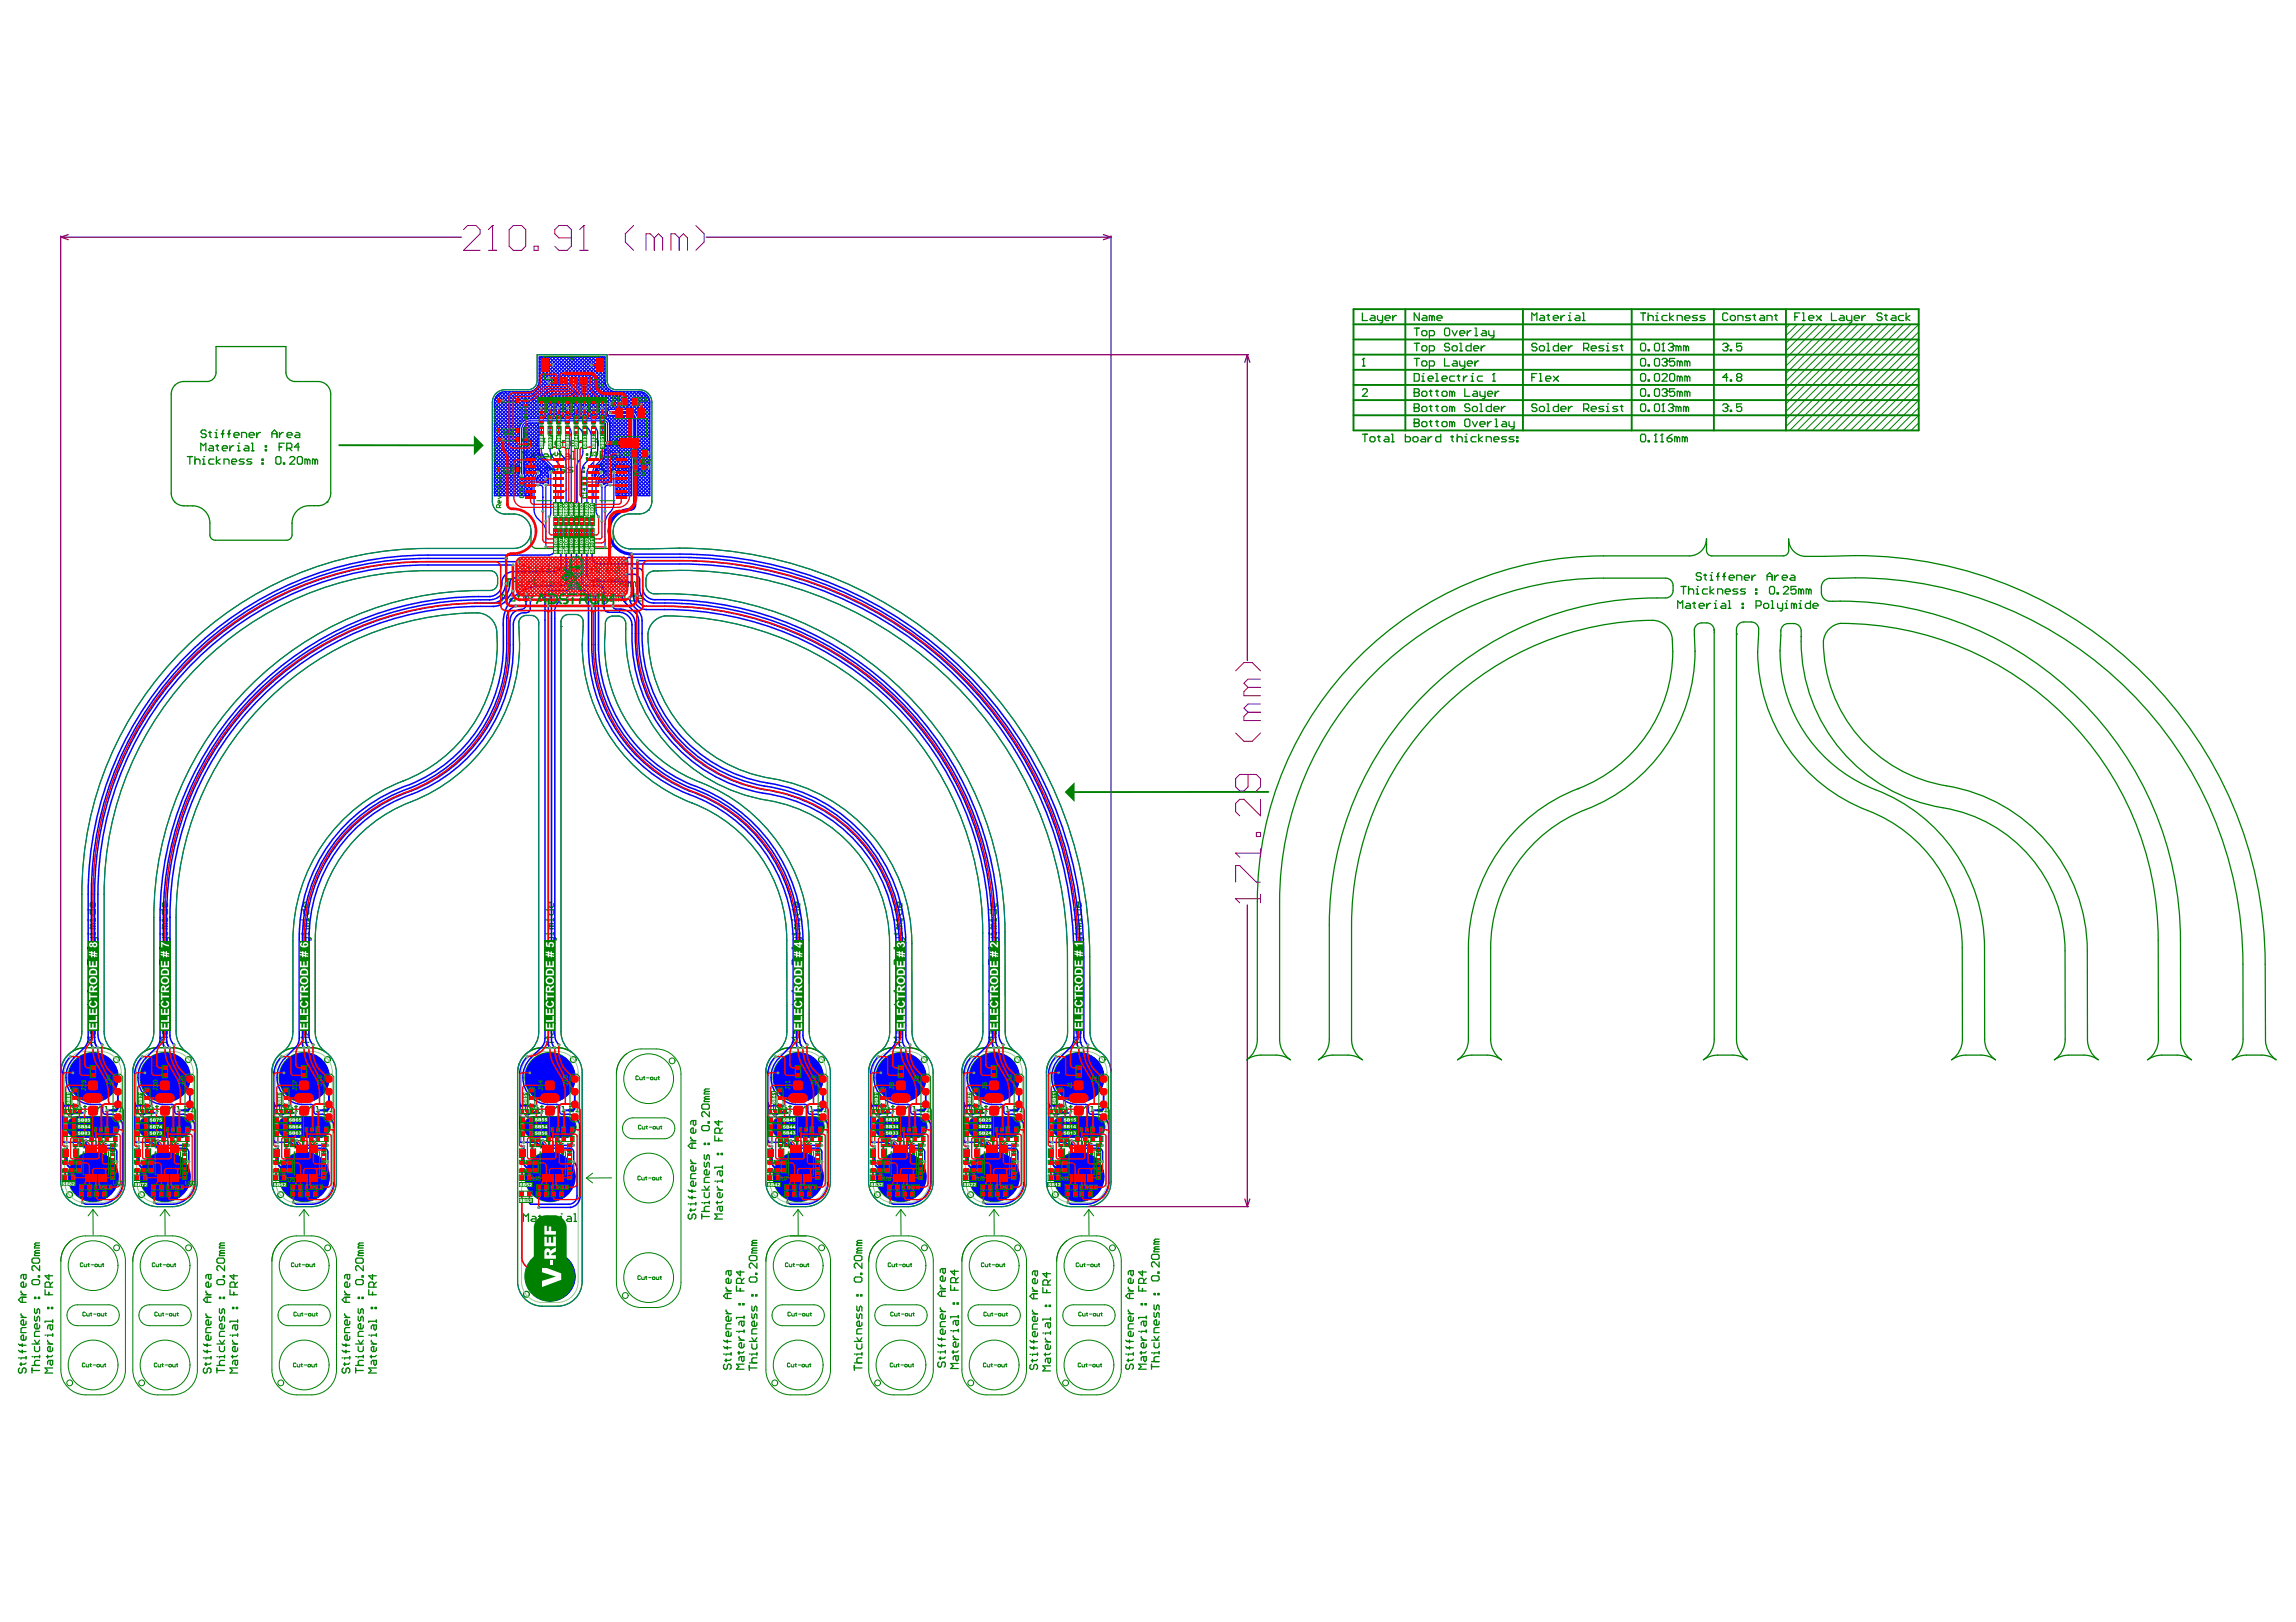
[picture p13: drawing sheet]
<svg xmlns="http://www.w3.org/2000/svg" width="297mm" height="210mm" viewBox="0 0 297 210" stroke-linecap="round" stroke-linejoin="round" font-family="sans-serif">
<g fill="#008000">
<path d="M61.3 56.4l1.3 1.2-1.3 1.3z"/>
<path d="M137.7 102.5l1.3-1.3v2.6z"/>
</g>
<g fill="none" stroke="#008000" stroke-width=".16">
<path d="M24.2 59.1h.7M24.6 59.1v1M25.2 59.1v1M25.2 59.6l.2-.2h.3l.2 .2v.5M26 58.3v-.9l.3 .3 .3-.3v.9M26.2 59.4h.2v.7M26.4 59.1h.1M26.7 55.8l-.2-.2h-.3l-.2 .2v.2l.2 .1h.3l.2 .2v.2l-.2 .1h-.3l-.2-.1M27 56h.3M27.1 57.7h.3l.2 .1v.5h-.5l-.1-.1 .1-.2h.5M27.2 55.8v.7l.1 .1M27.7 59.4h-.5l-.2 .2v.3l.2 .2h.5"/>
<path d="M27.8 56.6h.3M27.8 56h.2v.6M27.9 57.7h.4M28 55.6h.1M28 59.1v1M28.1 57.5v.7l.2 .1M28.5 59.4l-.5 .3 .5 .4M28.6 56.1h.4M28.8 58h.6v-.2l-.2-.1h-.3l-.1 .1v.4l.1 .1h.3M29 55.6l-.2 .2v.8M29.5 56.1h.3M29.7 57.7v.6"/>
<path d="M29.8 55.6l-.2 .2v.8M30 59.7h.6v-.1l-.1-.2h-.4l-.1 .2v.3l.1 .2h.4M30.2 57.7h-.1l-.4 .3M30.3 56.3h.6v-.2l-.1-.1h-.4l-.1 .1v.4l.1 .1h.4M30.7 57.7h.2v.6M30.7 58.3h.3M30.9 57.4h.1M31.3 56.6v-.6h.4l.2 .1v.5M31.6 59.4h-.5l-.2 .2 .2 .1h.3l.2 .2-.2 .2h-.5M31.7 57.7h.3l.2 .1v.5h-.5l-.2-.1 .2-.2h.5M32.2 56.3h.7v-.2l-.2-.1h-.3l-.2 .1v.4l.2 .1h.3M32.5 58.3h.3"/>
<path d="M32.5 57.4h.2v.9M32.6 59.4h-.5l-.2 .2 .2 .1h.3l.2 .2-.2 .2h-.5M33.2 56v.6M33.7 56h-.2l-.3 .3M33.9 59.4h.1v.2h-.1zM33.9 59.9h.1v.2h-.1zM34.3 57.7h.2v.1h-.2zM34.3 58.2h.2v.1h-.2zM35.2 56.1h.6M35.2 56.6v-.6l.3-.4 .3 .4v.6M35.7 59.2l.1-.1h.4l.1 .1v.7l-.1 .2h-.4l-.1-.2zM36.1 57.8h.3"/>
<path d="M36.2 56v.6M36.6 56h-.1l-.3 .3M36.7 59.9h.1v.2h-.1zM36.8 57.4h-.7v.9M37.1 58h.5l.2-.2v-.3l-.2-.1h-.5v.9M37.1 56.3h.7v-.2l-.2-.1h-.3l-.2 .1v.4l.2 .1h.3M37.4 58l.4 .3M37.5 59.2l.1-.1h.4l.1 .1v.2l-.6 .7h.6M38.3 56h.3l.2 .1v.5h-.5l-.2-.1 .2-.2h.5M38.5 59.2l.1-.1h.4l.1 .1v.7l-.1 .2h-.4l-.1-.2zM38.7 57.8h-.6l.5-.4v.9M39.8 59.6l.1-.2 .2 .2v.5"/>
<path d="M39.8 59.6v.5M39.8 59.6l-.2-.2h-.2v.7M40.8 59.6l.1-.2 .2 .2v.5M40.8 59.6l-.2-.2h-.2v.7M40.8 59.6v.5M67.5 59.4v-1l.4 .3 .3-.3v1M68.2 56.9l-.1-.2h-.4l-.1 .2v.1l.1 .2h.4l.1 .2v.1l-.1 .2h-.4l-.1-.2M68.5 57h.4M68.7 58.7h.3l.2 .2v.5h-.5l-.2-.2 .2-.1h.5M68.7 56.9v.6l.2 .2M69.4 57h.1v.7M69.4 57.7h.3"/>
<path d="M69.5 58.7h.3M69.5 56.7h.1M69.7 58.6v.6l.1 .2M70.2 57.2h.3M70.3 59.1h.7v-.2l-.2-.2h-.3l-.2 .2v.3l.2 .2h.3M70.5 56.7l-.2 .2v.8M71 57.2h.3M71.3 58.7v.7M71.3 56.7l-.1 .2v.8M71.8 58.7h-.2l-.3 .4M71.8 57.4h.7v-.2l-.2-.2h-.3l-.2 .2v.3l.2 .2h.3M72.3 58.7h.1v.7"/>
<path d="M72.3 59.4h.3M72.4 58.4h.1M72.8 57.7v-.7h.5l.2 .2v.5M73.2 58.7h.4l.1 .2v.5h-.5l-.1-.2 .1-.1h.5M73.8 57.4h.6v-.2l-.1-.2h-.4l-.1 .2v.3l.1 .2h.4M74.1 59.4h.3M74.1 58.4h.1v1M74.8 57v.7M75.3 57h-.2l-.3 .4M75.9 59.2h.1v.2h-.1zM75.9 58.7h.1v.2h-.1zM76.7 57.2h.7"/>
<path d="M76.7 57.7v-.7l.4-.3 .3 .3v.7M77.7 58.9h.3M77.7 57v.7M78.2 57h-.2l-.3 .4M78.3 58.4h-.6v1M78.6 59.1h.5l.2-.2v-.3l-.2-.2h-.5v1M78.7 57.4h.6v-.2l-.1-.2h-.4l-.1 .2v.3l.1 .2h.4M79 59.1l.3 .3M79.8 57h.4l.1 .2v.5h-.5l-.1-.2 .1-.1h.5M80.3 58.9h-.7l.5-.5v1M176.3 50.5l.1-.2h.3l.2 .2v.1l-.6 .7h.6M176.3 47.4h.3"/>
<path d="M176.3 40.5v1h.6M176.3 56.2h.6M176.4 46.4h.1M176.4 46.4v1M176.4 46.4l-.1 .1M176.6 56.2v1M177.2 56.7l.2-.2h.3l.2 .2v.3l-.2 .2h-.3l-.2-.2zM177.4 40.8h.3l.2 .2v.5h-.5l-.2-.2 .2-.1h.5M178.2 40.8v.5l.2 .2h.5M178.2 56.5h.3M178.4 56.4v.6l.1 .2M178.9 40.8v.8l-.2 .2h-.2"/>
<path d="M179.2 41.2h.6v-.2l-.1-.2h-.3l-.2 .2v.3l.2 .2h.3M179.2 56.5h.3l.2 .2v.5h-.5l-.2-.2 .2-.2h.5M180 56.2h.2v1M180 57.2h.3M180.2 40.8v.7M180.7 40.8h-.2l-.3 .4M181.8 56.2v1h.5l.2-.2v-.3l-.2-.2h-.5M182.8 56.7l.2-.2h.3l.1 .2v.3l-.1 .2h-.3l-.2-.2zM183 50.8h.1M183 52.8h.1M183 54.7h.1M183 50.3h.4l.2 .2v.1l-.2 .2 .2 .2v.1l-.2 .2h-.4z"/>
<path d="M183 46.4h.6M183 44.4h.6M183 50.8h.4M183 48.3h.4l.2 .2v.7l-.2 .1h-.4zM183 52.3h.4l.2 .1v.2l-.2 .2 .2 .1v.2l-.2 .1h-.4zM183 52.8h.4M183 42.5h.6M183 54.2h.4l.2 .2v.2l-.2 .1 .2 .2v.1l-.2 .2h-.4zM183 54.7h.4M183.3 42.5v.9M183.3 44.4v1M183.3 46.4v1"/>
<path d="M183.6 40.5v1l-.6-1v1M183.9 56.5h.4l.1 .2v.5h-.5l-.1-.2 .1-.2h.5M183.9 50.8l.2-.2h.3l.2 .2v.3l-.2 .2h-.3l-.2-.2zM183.9 46.9l.2-.2h.3l.2 .2v.3l-.2 .2h-.3l-.2-.2zM183.9 44.9l.2-.2h.3l.2 .2v.3l-.2 .2h-.3l-.2-.2zM183.9 49.3h.4M183.9 48.7h.2v.6M183.9 52.8l.2-.2h.3l.2 .2v.3l-.2 .1h-.3l-.2-.1zM183.9 43l.2-.2h.3l.2 .2v.3l-.2 .1h-.3l-.2-.1zM183.9 54.7l.2-.1h.3l.2 .1v.3l-.2 .2h-.3l-.2-.2zM184.1 48.3h.1M184.1 40.8h.3l.2 .2v.5h-.5l-.2-.2 .2-.1h.5"/>
<path d="M184.8 56.5v.7M184.8 49h.6v-.2l-.2-.1h-.3l-.1 .1v.4l.1 .1h.3M184.9 47.4h.5l.2-.2v-.3l-.2-.2h-.5v1M184.9 45.4h.5l.2-.2v-.3l-.2-.2h-.5v1M184.9 50.6h.3M184.9 52.6h.3M184.9 43.4h.5l.2-.1v-.3l-.2-.2h-.5v1M184.9 54.6h.3M185.1 50.5v.6l.1 .2M185.1 52.4v.7l.1 .1M185.1 54.4v.6l.1 .2M185.2 56.5h-.1l-.3 .3"/>
<path d="M185.2 41l-.1-.2h-.2v.7M185.2 41l.2-.2 .2 .2v.5M185.2 41v.5M185.7 50.6h.4M185.7 48.3h.2v1M185.7 49.3h.4M185.7 52.6h.4M185.7 54.6h.4M185.9 41.2h.7v-.2l-.2-.2h-.3l-.2 .2v.3l.2 .2h.3M185.9 50.5v.6l.2 .2M185.9 52.4v.7l.2 .1M185.9 54.4v.6l.2 .2"/>
<path d="M186.4 56.2v1h-.5l-.2-.2v-.3l.2-.2h.5M186.6 50.8l.1-.2h.3l.2 .2v.3l-.2 .2h-.3l-.1-.2zM186.6 49h.6v-.2l-.2-.1h-.3l-.1 .1v.4l.1 .1h.3M186.6 52.8l.1-.2h.3l.2 .2v.3l-.2 .1h-.3l-.1-.1zM186.6 54.7l.1-.1h.3l.2 .1v.3l-.2 .2h-.3l-.1-.2zM186.9 46.4v1h.6M186.9 42.6l.1-.1h.4l.1 .1v.7l-.1 .1h-.4l-.1-.1zM187.5 44.6l-.1-.2h-.4l-.1 .2v.1l.1 .2h.4l.1 .2v.1l-.1 .2h-.4l-.1-.2M187.7 56.5h.3M187.9 56.4v.6l.1 .2M187.9 44.9l.1-.2h.4l.1 .2v.3l-.1 .2h-.4l-.1-.2zM187.9 50.8l-.2-.2h-.2v.7"/>
<path d="M187.9 52.8l-.2-.2h-.2v.6M187.9 54.7l-.2-.1h-.2v.6M187.9 42.8l.3 .6 .3-.6M187.9 52.8l.1-.2 .2 .2v.4M187.9 50.8v.5M187.9 52.8v.4M187.9 54.7v.5M187.9 50.8l.1-.2 .2 .2v.5M187.9 54.7l.1-.1 .2 .1v.5M188 46.7h.4l.1 .2v.5h-.5l-.1-.2 .1-.2h.5M188.2 48.7h-.5l-.2 .1v.4l.2 .1h.5M188.5 56.2v1"/>
<path d="M188.5 56.7l.2-.2h.3l.2 .2v.5M188.5 48.7h.3M188.7 48.5v.7l.1 .1M188.8 46.7v.5l.2 .2h.5M188.8 44.4h.2v1M188.8 45.4h.4M188.8 43.1h.7v-.1l-.2-.2h-.3l-.2 .2v.3l.2 .1h.3M189.3 48.7v.6M189.5 56.5h.2v.7M189.5 57.2h.3M189.5 50.3v1h.7M189.5 46.7v.8l-.2 .2h-.1"/>
<path d="M189.5 54.4l.2-.2h.3l.2 .2v.6l-.2 .2h-.3l-.2-.2zM189.7 56.2h.1M189.8 47h.7v-.1l-.2-.2h-.3l-.2 .2v.3l.2 .2h.3M189.8 48.7h-.1l-.4 .3M189.8 42.8v.6M190.2 52.4l-.2-.1h-.3l-.2 .1v.2l.2 .2h.3l.2 .1v.2l-.2 .1h-.3l-.2-.1M190.3 44.4v1h-.5l-.1-.2v-.3l.1-.2h.5M190.3 49.3h.3M190.3 48.7h.2v.6M190.3 42.8h-.1l-.4 .3M190.5 48.3h.1M190.5 52.8l.1-.2h.4l.1 .2v.3l-.1 .1h-.4l-.1-.1z"/>
<path d="M190.5 54.6l.3 .6 .3-.6M190.6 50.6h.4l.1 .2v.5h-.5l-.1-.2 .1-.1h.5M190.6 45.1h.7v-.2l-.2-.2h-.3l-.2 .2v.3l.2 .2h.3M190.8 42.5h.2v.9M190.8 43.4h.3M190.8 46.7v.7M191 56.5h-.5l-.2 .2v.3l.2 .2h.5M191.3 56.2v1M191.3 46.7h-.2l-.3 .3M191.5 50.6v.5l.1 .2h.5M191.5 52.3h.1v.9M191.5 53.2h.3"/>
<path d="M191.5 54.9h.6v-.2l-.1-.1h-.4l-.1 .1v.3l.1 .2h.4M191.6 44.7v.7M191.8 56.5l-.5 .3 .5 .4M191.8 48.7h-.5l-.2 .1v.4l.2 .1h.5M191.8 42.8h.3l.2 .2v.4h-.5l-.2-.1 .2-.2h.5M192.1 44.7h-.1l-.4 .4M192.1 50.6v.9l-.1 .1h-.2M192.3 57.2v-.7h.5l.1 .2v.5M192.4 51h.7v-.2l-.2-.2h-.3l-.2 .2v.3l.2 .2h.3M192.4 54.6v.6M192.6 42.8v.5l.2 .1h.5M192.9 52.3v.9h-.5l-.1-.1v-.3l.1-.2h.5"/>
<path d="M192.9 54.6h-.1l-.4 .3M193.1 49.3h.3M193.3 56.8h.6v-.1l-.1-.2h-.4l-.1 .2v.3l.1 .2h.4M193.3 48.3h.1M193.3 52.9h.6v-.1l-.1-.2h-.4l-.1 .2v.3l.1 .1h.4M193.3 42.8v.8l-.2 .2h-.2M193.3 48.3v1M193.3 48.3l-.2 .2M193.4 50.6v.7M193.4 55.2h.4M193.4 54.2h.2v1M193.9 50.6h-.1l-.4 .4"/>
<path d="M194.2 52.6v.6M194.4 54.6h.3l.2 .1v.5h-.5l-.2-.2 .2-.1h.5M194.7 52.6h-.1l-.4 .3M194.9 56.5h-.5l-.2 .2 .2 .1h.3l.2 .2-.2 .2h-.5M195.2 54.6v.4l.2 .2h.5M195.9 56.5h-.5l-.2 .2 .2 .1h.3l.2 .2-.2 .2h-.5M195.9 54.6v.8l-.2 .1h-.1M196.2 57h.2v.2h-.2zM196.2 56.5h.2v.2h-.2zM198.2 41.5v-1l.3 .3 .3-.3v1M198.2 48.8h.3M198.8 44.6l-.1-.2h-.4l-.1 .2v.1l.1 .2h.4l.1 .2v.1l-.1 .2h-.4l-.1-.2"/>
<path d="M198.8 48.3h-.6v1M198.8 52.4l-.1-.1h-.4l-.1 .1v.2l.1 .2h.4l.1 .1v.2l-.1 .1h-.4l-.1-.1M199.2 44.9l.1-.2h.3l.2 .2v.3l-.2 .2h-.3l-.1-.2zM199.2 48.3h.1v1M199.2 49.3h.3M199.2 52.8l.1-.2h.3l.2 .2v.3l-.2 .1h-.3l-.1-.1zM199.3 40.8h.3l.2 .2v.5h-.5l-.1-.2 .1-.1h.5M200 49h.6v-.2l-.1-.1h-.4l-.1 .1v.4l.1 .1h.4M200.1 44.4h.2v1M200.1 45.4h.4M200.1 52.3h.2v.9M200.1 53.2h.4"/>
<path d="M200.1 40.8h.4M200.3 40.7v.6l.2 .2M201 48.7l.6 .6M201 41.2h.6v-.2l-.2-.2h-.3l-.1 .2v.3l.1 .2h.3M201.6 44.4v1h-.5l-.1-.2v-.3l.1-.2h.5M201.6 48.7l-.6 .6M201.6 52.3v.9h-.5l-.1-.1v-.3l.1-.2h.5M201.9 45.1h.7v-.2l-.2-.2h-.3l-.2 .2v.3l.2 .2h.3M201.9 52.9h.7v-.1l-.2-.2h-.3l-.2 .2v.3l.2 .1h.3M201.9 40.8v.7M202.4 40.8h-.1l-.4 .4M202.9 44.7v.7"/>
<path d="M202.9 52.6v.6M202.9 41.5h.3M202.9 40.8h.2v.7M203.1 40.5h.1M203.4 44.7h-.2l-.3 .4M203.4 52.6h-.2l-.3 .3M203.9 40.8h.3l.2 .2v.5h-.5l-.2-.2 .2-.1h.5M204.7 40.5h.2v1M204.7 41.5h.3M204.9 45.1h.5l.1-.2v-.3l-.1-.2h-.5v1M204.9 52.9h.5l.1-.1v-.4l-.1-.1h-.5v.9M205.2 52.9l.3 .3"/>
<path d="M205.2 45.1l.3 .3M205.9 45.1h.6v-.2l-.1-.2h-.4l-.1 .2v.3l.1 .2h.4M205.9 52.9h.6v-.1l-.1-.2h-.4l-.1 .2v.3l.1 .1h.4M207.5 52.6h-.5l-.2 .2 .2 .1h.3l.2 .2-.2 .1h-.5M207.5 44.7h-.5l-.2 .2 .2 .2h.3l.2 .1-.2 .2h-.5M207.8 45.4h.4M207.8 44.7h.2v.7M207.8 53.2h.4M207.8 52.6h.2v.6M208 52.3h.1M208 44.4h.1M209.3 52.6h-.5l-.2 .2 .2 .1h.3l.2 .2-.2 .1h-.5"/>
<path d="M209.3 44.7h-.5l-.2 .2 .2 .2h.3l.2 .1-.2 .2h-.5M209.6 44.7h.4M209.6 52.6h.4M209.8 44.6v.6l.2 .2M209.8 52.4v.7l.2 .1M212.2 50.5l.2-.2h.3l.2 .2v.6l-.2 .2h-.3l-.2-.2zM212.2 46.5l.2-.1h.3l.2 .1v.7l-.2 .2h-.3l-.2-.2zM212.2 44.6l.2-.2h.3l.2 .2v.6l-.2 .2h-.3l-.2-.2zM212.2 48.5l.2-.2h.3l.2 .2v.7l-.2 .1h-.3l-.2-.1zM212.2 52.4l.2-.1h.3l.2 .1v.7l-.2 .1h-.3l-.2-.1zM212.2 56.4l.2-.2h.3l.2 .2v.6l-.2 .2h-.3l-.2-.2zM212.2 40.5h.7"/>
<path d="M212.6 40.5v1M213.2 51.1h.2v.2h-.2zM213.2 47.2h.2v.2h-.2zM213.2 40.5v1M213.2 45.2h.2v.2h-.2zM213.2 49.2h.2v.1h-.2zM213.2 53.1h.2v.1h-.2zM213.2 57h.2v.2h-.2zM213.2 41l.2-.2h.3l.2 .2v.5M214 50.5l.2-.2h.3l.2 .2v.6l-.2 .2h-.3l-.2-.2zM214 46.5l.2-.1h.3l.2 .1v.7l-.2 .2h-.3l-.2-.2zM214 44.6l.2-.2h.3l.2 .2v.6l-.2 .2h-.3l-.2-.2z"/>
<path d="M214 48.5l.2-.2h.3l.2 .2v.7l-.2 .1h-.3l-.2-.1zM214 52.4l.2-.1h.3l.2 .1v.7l-.2 .1h-.3l-.2-.1zM214 57.2h.4M214.2 56.2h.1M214.2 41.5h.3M214.2 40.8h.2v.7M214.2 56.2v1M214.2 56.2l-.2 .2M214.4 40.5h.1M214.9 57.2h.3M215 56.2h.1M215 50.5l.2-.2h.3l.2 .2v.1"/>
<path d="M215 46.5l.2-.1h.3l.2 .1v.2M215 48.5l.2-.2h.3l.2 .2v.2l-.7 .6h.7M215 45.4h.3M215 53.2h.3M215 56.2v1M215 56.2l-.1 .2M215.2 44.4h.1M215.2 52.3h.1M215.2 44.4v1M215.2 52.3v.9M215.2 44.4l-.2 .2M215.2 52.3l-.2 .1"/>
<path d="M215.3 46.9h.2M215.3 50.8h.2M215.5 50.8l.2 .2v.1l-.2 .2h-.3l-.2-.2M215.5 46.9l.2 .1v.2l-.2 .2h-.3l-.2-.2M215.7 46.7h.1M215.7 50.6h.1M215.7 56.7h.5l.1 .1v.2l-.1 .2h-.4l-.1-.2zM215.7 46.7l-.2 .2M215.7 50.6l-.2 .2M215.7 40.8h-.5l-.2 .2v.3l.2 .2h.5M215.8 44.6l.2-.2h.3l.2 .2v.1M215.8 52.4l.2-.1h.3l.2 .1v.2"/>
<path d="M216 48.5l.2-.2h.3l.2 .2v.7l-.2 .1h-.3l-.2-.1zM216 40.5v1M216.2 44.9h.1M216.2 52.8h.1M216.3 44.9l.2 .2v.1l-.2 .2h-.3l-.2-.2M216.3 52.8l.2 .1v.2l-.2 .1h-.3l-.2-.1M216.3 56.2l-.3 .2-.3 .3M216.5 44.7h.1M216.5 52.6h.1M216.5 44.7l-.2 .2M216.5 52.6l-.2 .2M216.5 40.8l-.5 .4 .5 .3"/>
<path d="M216.7 50.3h-.7v.5l.3-.2h.2l.2 .2v.3l-.2 .2h-.3l-.2-.2M216.7 46.4h-.7v.5l.3-.2h.2l.2 .2v.3l-.2 .2h-.3l-.2-.2M217 56.7l-.2-.2h-.1v.7M217 41.5v-.7h.5l.1 .2v.5M217 56.7v.5M217 56.7l.1-.2 .2 .2v.5M217.1 44.9l-.1-.2h-.2v.7M217.1 52.8l-.1-.2h-.2v.6M217.1 44.9v.5M217.1 52.8v.4M217.1 44.9l.2-.2 .2 .2v.5M217.1 52.8l.2-.2 .2 .2v.4"/>
<path d="M217.3 46.9l-.2-.2h-.1v.7M217.3 48.8l.2-.1 .1 .1v.5M217.3 48.8l-.2-.1h-.1v.6M217.3 50.8l-.2-.2h-.1v.7M217.3 46.9v.5M217.3 48.8v.5M217.3 50.8v.5M217.3 46.9l.2-.2 .1 .2v.5M217.3 50.8l.2-.2 .1 .2v.5M218 56.7l-.2-.2h-.2v.7M218 41.2h.6v-.2l-.1-.2h-.4l-.1 .2v.3l.1 .2h.4M218 56.7v.5"/>
<path d="M218 56.7l.1-.2 .2 .2v.5M218.1 44.9l-.1-.2h-.2v.7M218.1 52.8l-.1-.2h-.2v.6M218.1 44.9v.5M218.1 52.8v.4M218.1 44.9l.2-.2 .2 .2v.5M218.1 52.8l.2-.2 .2 .2v.4M218.3 50.8l.2-.2 .1 .2v.5M218.3 46.9l-.2-.2h-.1v.7M218.3 48.8l.2-.1 .1 .1v.5M218.3 48.8l-.2-.1h-.1v.6M218.3 50.8l-.2-.2h-.1v.7"/>
<path d="M218.3 46.9v.5M218.3 48.8v.5M218.3 50.8v.5M218.3 46.9l.2-.2 .1 .2v.5M219.6 40.8h-.5l-.2 .2 .2 .2h.3l.2 .1-.2 .2h-.5M220.6 40.8h-.5l-.2 .2 .2 .2h.3l.2 .1-.2 .2h-.5M222.9 44.6l.1-.2h.4l.1 .2v.1M222.9 52.4l.1-.1h.4l.1 .1v.2M223.2 44.9h.2M223.2 52.8h.2M223.4 52.8l.1 .1v.2l-.1 .1h-.4l-.1-.1M223.4 44.9l.1 .2v.1l-.1 .2h-.4l-.1-.2"/>
<path d="M223.5 52.6h.1M223.5 44.7h.1M223.5 48.8h-.6l.5-.5v1M223.5 40.7l-.1-.2h-.4l-.1 .2v.6l.1 .2h.4l.1-.2M223.5 44.7l-.1 .2M223.5 52.6l-.1 .2M223.9 45.2h.1v.2h-.1zM223.9 41l.1-.2h.3l.2 .2v.3l-.2 .2h-.3l-.1-.2zM223.9 49.2h.1v.1h-.1zM223.9 53.1h.1v.1h-.1zM224.8 48.8l-.1-.1v-.2l.1-.2h.4l.1 .2v.2l-.1 .1M224.8 48.8h.4"/>
<path d="M224.8 48.8l-.1 .2v.2l.1 .1h.4l.1-.1v-.2l-.1-.2M224.8 41.5v-.7h.5l.2 .2v.5M225.3 44.4h-.6v.5l.3-.2h.2l.1 .2v.3l-.1 .2h-.4l-.1-.2M225.3 52.3h-.6v.5l.3-.2h.2l.1 .2v.3l-.1 .1h-.4l-.1-.1M226.5 40.8h-.5l-.2 .2 .2 .2h.3l.2 .1-.2 .2h-.5M226.8 40.8h.3M227 40.7v.6l.1 .2M227.8 40.8h.3l.2 .2v.5h-.5l-.2-.2 .2-.1h.5M228.6 41.5v-.7h.5l.2 .2v.5M229.6 40.8h.3M229.7 40.7v.6l.2 .2M232.2 41h.3"/>
<path d="M232.9 40.5h-.7v1M233.2 41.5h.3M233.2 40.5h.1v1M234 41.2h.7v-.2l-.2-.2h-.3l-.2 .2v.3l.2 .2h.3M235 40.8l.6 .7M235.6 40.8l-.6 .7M236.9 40.5v1h.7M238.1 40.8h.3l.2 .2v.5h-.5l-.2-.2 .2-.1h.5M238.9 40.8v.5l.2 .2h.5M239.6 40.8v.8l-.2 .2h-.2M239.9 41.2h.6v-.2l-.1-.2h-.3l-.2 .2v.3l.2 .2h.3M240.9 40.8v.7"/>
<path d="M241.4 40.8h-.2l-.3 .4M243.5 40.7l-.2-.2h-.3l-.2 .2v.1l.2 .2h.3l.2 .2v.1l-.2 .2h-.3l-.2-.2M243.8 40.8h.3M244 40.7v.6l.1 .2M244.8 40.8h.3l.2 .2v.5h-.5l-.2-.2 .2-.1h.5M246.3 40.8h-.5l-.2 .2v.3l.2 .2h.5M246.6 40.5v1M247.1 40.8l-.5 .4 .5 .3M26.2 60.1h.3M29 60.1v-.7h.5l.1 .2v.5M37.8 67.7v1.5a.7 .7 0 0 1-.7 .7M42.3 65h.1"/>
<path d="M42.3 65a1.59 1.59 0 0 1-1.1 .4h-1.2a2.23 2.23 0 0 0-2.2 2.3M42.3 65a1.63 1.63 0 0 0 .5-1.2v-12.8a1.64 1.64 0 0 0-1.6-1.6h-3a1.17 1.17 0 0 1-1.2-1.2v-3.4h-9.1v3.4a1.17 1.17 0 0 1-1.1 1.2h-3a1.64 1.64 0 0 0-1.6 1.6v12.8a1.64 1.64 0 0 0 1.6 1.7 3 3 0 0 1 2.7 .6l.3 .5 .3 .5 .1 2.1a.7 .7 0 0 0 .7 .7h9.2M65 77.8v-1l.3 .3 .3-.3v1M65.4 74.9h.7M65.7 74.9v1M65.8 60.1h.6M66.1 60.1v1M66.1 77.1h.3l.2 .2v.5h-.5l-.1-.2 .1-.2h.5M66.4 74.9v1M66.4 75.4l.1-.1h.4l.1 .1v.5M66.8 60.1v1M66.8 60.6l.1-.1h.4l.1 .1v.5"/>
<path d="M66.9 77.1h.4M67.1 77v.6l.2 .2M67.4 75.3h.1v.6M67.4 75.9h.3M67.5 74.9h.1M67.7 60.5h.2v.6M67.7 61.1h.4M67.8 77.4h.6v-.1l-.2-.2h-.3l-.1 .2v.3l.1 .2h.3M67.9 60.1h.1M68 73.3l-.1-.2h-.4l-.1 .2v.2l.1 .1h.4l.1 .2v.2l-.1 .1h-.4l-.1-.1M68.4 73.5h.3M68.5 73.3v.7l.2 .1"/>
<path d="M68.7 68.7a2.23 2.23 0 0 1-2.2 2.3h-11.1a44.8 44.8 0 0 0-44.8 44.7v17.8a3.2 3.2 0 0 1-1.4 2.7M68.7 77.1v.7M68.8 75.3h-.5l-.1 .1v.3l.1 .2h.5M69.2 74.9v1M69.2 74.1h.3M69.2 73.5h.1v.6M69.2 60.5h-.5l-.1 .1v.4l.1 .1h.5M69.2 77.1h-.1l-.4 .3M69.3 73.1h.1M69.5 60.1v1M69.7 75.3l-.5 .3 .5 .3M69.7 77.8h.3"/>
<path d="M69.7 77.1h.2v.7M69.9 76.8h.1M70 73.6h.3M70 60.5l-.5 .3 .5 .3M70.1 75.9v-.6h.5l.2 .1v.5M70.3 73.1l-.1 .2v.8M70.5 61.1v-.6h.5l.2 .1v.5M70.7 77.1h.3l.2 .2v.5h-.5l-.2-.2 .2-.2h.5M70.8 73.6h.3M71.1 75.6h.7v-.2l-.2-.1h-.3l-.2 .1v.3l.2 .2h.3M71.1 73.1l-.1 .2v.8M71.5 60.8h.7v-.2l-.2-.1h-.3l-.2 .1v.4l.2 .1h.3"/>
<path d="M71.5 77.8h.3M71.5 76.8h.2v1M71.6 73.8h.7v-.2l-.2-.1h-.3l-.2 .1v.4l.2 .1h.3M72.6 74.1v-.6h.5l.2 .1v.5M72.8 75.3h-.5l-.2 .1 .2 .2h.3l.2 .1-.2 .2h-.5M73.1 60.5h-.4l-.2 .1 .2 .2h.3l.1 .2-.1 .1h-.5M73.3 77.6h.2v.2h-.2zM73.3 77.1h.2v.2h-.2zM73.6 73.8h.6v-.2l-.1-.1h-.3l-.2 .1v.4l.2 .1h.3M73.7 75.3h-.4l-.2 .1 .2 .2h.3l.1 .1-.1 .2h-.5M74.1 60.5h-.5l-.1 .1 .1 .2h.4l.1 .2-.1 .1h-.5M74.6 73.5v.6"/>
<path d="M75 75.3h.2v.1h-.2zM75 75.7h.2v.2h-.2zM75.1 73.5h-.2l-.3 .3M75.1 77.4h.5l.2-.1v-.3l-.2-.2h-.5v1M75.4 60.5h.2v.1h-.2zM75.4 61h.2v.1h-.2zM76.1 77.3l.2-.2h.3l.1 .2v.3l-.1 .2h-.3l-.2-.2zM76.5 73.6h.7M76.5 74.1v-.6l.4-.4 .3 .4v.6M76.8 75.1l.2-.2h.3l.2 .2v.6l-.2 .2h-.3l-.2-.2zM77.1 77.8h.3M77.1 76.8h.1v1"/>
<path d="M77.2 60.3l.2-.2h.3l.2 .2v.7l-.2 .1h-.3l-.2-.1zM77.5 73.5v.6M77.8 75.7h.2v.2h-.2zM77.9 77.1v.5l.2 .2h.4M78 73.5h-.2l-.3 .3M78.2 61h.2v.1h-.2zM78.5 73.8h.7v-.2l-.2-.1h-.3l-.2 .1v.4l.2 .1h.3M78.5 77.1v.8l-.1 .2h-.2M78.6 75.1l.2-.2h.3l.2 .2v.2l-.7 .6h.7M78.9 77.8h.3M78.9 77.1h.1v.7M79 60.3l.2-.2h.3l.2 .2v.2l-.7 .6h.7"/>
<path d="M79 76.8h.1M79.3 68.7v1.6a.7 .7 0 0 1-.7 .7h-9.2a.7 .7 0 0 1-.7-.7v-1.6M79.6 73.5h.4l.1 .1v.5h-.5l-.1-.1 .1-.2h.5M80 60.3l.2-.2h.3l.2 .2v.7l-.2 .1h-.3l-.2-.1zM80 77.3l-.1-.2h-.2v.7M80 77.3v.5M80 77.3l.2-.2 .1 .2v.5M80.3 74.9h-.7v.5l.4-.1h.1l.2 .1v.3l-.2 .2h-.3l-.2-.2M80.7 77.8h.3M80.7 77.1h.1v.7M80.8 76.8h.1M80.9 75.4v.5"/>
<path d="M80.9 75.4l-.1-.1h-.2v.6M80.9 75.4l.2-.1 .2 .1v.5M81.3 60.6l-.1-.1h-.2v.6M81.3 60.6v.5M81.3 60.6l.2-.1 .1 .1v.5M81.9 75.4l-.1-.1h-.2v.6M81.9 75.4v.5M81.9 75.4l.2-.1 .1 .1v.5M82.1 76.8v1h-.4l-.2-.2v-.3l.2-.2h.4M82.3 60.6l-.2-.1h-.1v.6M82.3 60.6v.5M82.3 60.6l.2-.1 .1 .1v.5"/>
<path d="M82.5 77.4h.6v-.1l-.1-.2h-.4l-.1 .2v.3l.1 .2h.4M83.9 66h.1M83.9 66a1.59 1.59 0 0 1-1.2 .5h-1.1a2.27 2.27 0 0 0-2.3 2.3 2.27 2.27 0 0 0 2.3 2.2h2.3a53.1 53.1 0 0 1 57.1 52.8v9.9a3.2 3.2 0 0 0 1.4 2.5l-.7-.4-1.2-.2M83.9 66a1.63 1.63 0 0 0 .4-1.1v-12.8a1.64 1.64 0 0 0-1.6-1.7h-3a1.17 1.17 0 0 1-1.2-1.1v-3.4h-9v3.4a1.17 1.17 0 0 1-1.2 1.1h-3a1.64 1.64 0 0 0-1.6 1.7v12.8a1.64 1.64 0 0 0 1.6 1.6 3 3 0 0 1 2.7 .7l.4 .4 .2 .6 .1 .5M217 78.7v-.9l.4 .3 .3-.3v.9M217.5 75.9h.6M217.8 75.9v1M218.2 78.1h.3l.2 .1v.5h-.5l-.2-.1 .2-.2h.5M218.5 75.9v1M218.5 76.4l.1-.2h.3l.2 .2v.5M219 78.1h.3M219.2 77.9v.7l.1 .1"/>
<path d="M219.4 76.2h.2v.7M219.4 76.9h.4M219.6 75.9h.1M219.8 78.4h.7v-.2l-.2-.1h-.3l-.2 .1v.4l.2 .1h.3M220.1 74.3l-.2-.2h-.3l-.1 .2v.1l.1 .2h.3l.2 .2v.1l-.2 .2h-.3l-.1-.2M220.4 74.4h.4M220.6 74.3v.6l.2 .2M220.8 78.1v.6M220.9 76.2h-.5l-.1 .2v.3l.1 .2h.5M221.2 75.9v1M221.3 75.1h.3M221.3 74.4h.1v.7"/>
<path d="M221.3 78.1h-.2l-.3 .3M221.4 74.1h.1M221.7 76.2l-.5 .3 .5 .4M221.8 78.1h.2v.6M221.8 78.7h.3M222 77.8h.1M222.1 74.6h.3M222.2 76.9v-.7h.5l.2 .2v.5M222.4 74.1l-.2 .2v.8M222.8 78.1h.3l.2 .1v.5h-.5l-.2-.1 .2-.2h.5M222.9 74.6h.3M223.2 76.5h.7v-.1l-.2-.2h-.3l-.2 .2v.3l.2 .2h.3"/>
<path d="M223.2 74.1l-.1 .2v.8M223.6 78.7h.3M223.6 77.8h.2v.9M223.7 74.8h.7v-.2l-.2-.2h-.3l-.2 .2v.3l.2 .2h.3M224.7 75.1v-.7h.5l.1 .2v.5M224.8 76.2h-.5l-.1 .2 .1 .1h.4l.1 .2-.1 .2h-.5M225.4 78.1h.2v.1h-.2zM225.4 78.6h.2v.1h-.2zM225.7 74.8h.6v-.2l-.1-.2h-.4l-.1 .2v.3l.1 .2h.4M225.8 76.2h-.5l-.1 .2 .1 .1h.4l.1 .2-.1 .2h-.5M226.6 74.4v.7M227.1 76.2h.2v.2h-.2z"/>
<path d="M227.1 76.7h.2v.2h-.2zM227.1 74.4h-.1l-.4 .4M227.2 78.4h.5l.1-.2v-.3l-.1-.1h-.5v.9M228.2 78.2l.1-.1h.4l.1 .1v.4l-.1 .1h-.4l-.1-.1zM228.6 75.1v-.7l.3-.3 .4 .3v.7M228.6 74.6h.7M228.9 76.1l.2-.2h.3l.2 .2v.6l-.2 .2h-.3l-.2-.2zM229.1 78.7h.4M229.1 77.8h.2v.9M229.6 74.4v.7M229.9 76.7h.2v.2h-.2zM230 78.1v.5l.1 .1h.5"/>
<path d="M230.1 74.4h-.2l-.3 .4M230.6 74.8h.6v-.2l-.1-.2h-.4l-.1 .2v.3l.1 .2h.4M230.6 78.1v.8l-.1 .2h-.2M230.7 76.1l.2-.2h.3l.2 .2v.1l-.7 .7h.7M230.9 78.1h.2v.6M230.9 78.7h.4M231.1 77.8h.1M231.4 69.7v1.5a.7 .7 0 0 1-.7 .7h-9.2a.7 .7 0 0 1-.7-.7v-1.5a2.23 2.23 0 0 1-2.3 2.2h-11a44.8 44.8 0 0 0-44.8 44.8v17.8a3.2 3.2 0 0 1-1.4 2.7l1-.6 .8-.1 2.4 .1 .7 .2 .7 .4a3.2 3.2 0 0 1-1.4-2.7v-17.8a41.9 41.9 0 0 1 42-41.9h8a.97 .97 0 0 1 1 1 1.18 1.18 0 0 1-1 1.6 42.4 42.4 0 0 0-43.5 42.3v14.8a3.2 3.2 0 0 1-1.4 2.7 3.2 3.2 0 0 1 1.8-.7l2.4 .1 .8 .2 .7 .4a3.2 3.2 0 0 1-1.4-2.7v-14.8a39.4 39.4 0 0 1 38.9-39.4 2.58 2.58 0 0 1 2.5 2.4 19.1 19.1 0 0 1-12.1 19.4M231.4 69.8a2.23 2.23 0 0 0 2.2 2.2h2.4a53.1 53.1 0 0 1 57.1 52.8v9.8a3.2 3.2 0 0 0 1.4 2.5l-.7-.3-.8-.2h-2.8a3.1 3.1 0 0 0-1.4 .6 3.2 3.2 0 0 0 1.4-2.7v-9.7a50.1 50.1 0 0 0-53.9-49.9 1.62 1.62 0 0 0-.6 2.1 1.2 1.2 0 0 0 1.4 .8 44 44 0 0 1 45 43.9v12.8a3.2 3.2 0 0 0 1.4 2.7l-.7-.4-.7-.2-2.4-.1-1.2 .3-.7 .4a3.2 3.2 0 0 0 1.4-2.7v-12.8a41.1 41.1 0 0 0-41.1-41 2.58 2.58 0 0 0-2.2 2.3 19 19 0 0 0 15.9 18.7 21.7 21.7 0 0 1 18.2 21.3l.1 11.5a3.2 3.2 0 0 0 1.4 2.7l-.7-.4-.8-.2-2.4-.1-1.1 .3-.7 .4M231.7 74.4h.3l.2 .2v.5h-.5l-.1-.2 .1-.1h.5M232.1 78.2l-.2-.1h-.1v.6M232.1 78.2l.2-.1 .1 .1v.5"/>
<path d="M232.1 78.2v.5M232.4 75.9h-.7v.5l.3-.2h.2l.2 .2v.3l-.2 .2h-.3l-.2-.2M232.7 78.1h.2v.6M232.7 78.7h.4M232.9 77.8h.1M233 76.4l.2-.2 .1 .2v.5M233 76.4l-.2-.2h-.1v.7M233 76.4v.5M234 76.4l.2-.2 .1 .2v.5M234 76.4v.5M234 76.4l-.2-.2h-.1v.7M234.2 77.8v.9h-.5l-.1-.1v-.4l.1-.1h.5"/>
<path d="M234.5 78.4h.7v-.2l-.2-.1h-.3l-.2 .1v.4l.2 .1h.3M72.6 81.1h.1M81 81.4a21.9 21.9 0 0 0 18.3 22.2 18.8 18.8 0 0 1 15.8 18.5v11.4a3.2 3.2 0 0 1-1.4 2.7M81 81.4h.1M81 81.4a1.3 1.3 0 0 0-.6-1.6 1.99 1.99 0 0 0-1.8 .2l-.2 .3a19.4 19.4 0 0 0 12.2 20.9 21.9 21.9 0 0 1 14.1 20.5v11.8a3.2 3.2 0 0 0 1.4 2.7l-.7-.4-1.2-.2M221.8 81.5a.97 .97 0 0 0-1-.9 1.21 1.21 0 0 0-1.6 .9 22.3 22.3 0 0 1-8.2 20 21.9 21.9 0 0 1-5.8 3.2 19.2 19.2 0 0 0-12.3 18v11.8a3.2 3.2 0 0 0 1.3 2.7l-.6-.4-.8-.2-2.4-.1-.8 .1-1 .6a3.2 3.2 0 0 0 1.4-2.7v-11.8a22.1 22.1 0 0 1 14.2-20.6M221.8 81.5h.1M221.8 81.5v53a3.2 3.2 0 0 1-1.4 2.7l.7-.4 .7-.2 2.4-.1 1.2 .3 .7 .4a3.2 3.2 0 0 1-1.4-2.7l-.1-53.1a.97 .97 0 0 1 1-.9h1a.97 .97 0 0 1 .9 .8 23.1 23.1 0 0 0 1.5 11.2 22.2 22.2 0 0 0 12.6 12.4M224.6 82.1h.1M233 82.4a21.9 21.9 0 0 0 18.4 22.1 18.8 18.8 0 0 1 15.8 18.6v11.4a3.2 3.2 0 0 1-1.4 2.7M233 82.4h.1M233 82.4a1.3 1.3 0 0 0-.6-1.6 1.99 1.99 0 0 0-1.7 .2l-.2 .3a19.4 19.4 0 0 0 12.2 20.9 21.9 21.9 0 0 1 14 20.4l.1 11.9a3.2 3.2 0 0 0 1.4 2.7l-.7-.4-.8-.2-2.4-.1-1.1 .3-.7 .4a3.2 3.2 0 0 0 1.4-2.7v-11.9a19 19 0 0 0-12.3-17.7"/>
<path d="M11.4 119h.1M11.4 117.7h.9v.5l-.1 .2h-.4l-.1-.2v-.5M11.8 119.9l-.1 .1v.2h.6M11.8 119.9h.5M12.3 119.5h-.5l-.1 .2 .1 .2M12.3 116.9v.3l-.1 .2h-.4l-.1-.2v-.3l.1-.1h.2v.6M12.3 118.9v.3M12.3 119h-.6v.2M20.7 119h.1M20.7 117.7h1v.5l-.2 .2h-.3l-.2-.2v-.5M21.2 119.9l-.2 .1v.2h.7M21.2 119.9h.5"/>
<path d="M21.7 119.5h-.5l-.2 .2 .2 .2M21.7 119h-.7v.2M21.7 116.9v.3l-.2 .2h-.3l-.2-.2v-.3l.2-.1h.1v.6M21.7 118.9v.3M39 119h.1M39 117.7h.9v.5l-.1 .2h-.4l-.1-.2v-.5M39.4 119.9l-.1 .1v.2h.6M39.4 119.9h.5M39.9 116.9v.3l-.1 .2h-.4l-.1-.2v-.3l.1-.1h.2v.6M39.9 118.9v.3M39.9 119.5h-.5l-.1 .2 .1 .2M39.9 119h-.6v.2"/>
<path d="M52.1 101.1h.1M52.1 101.1a22.1 22.1 0 0 0-14.2 20.6v11.8a3.5 3.5 0 0 1-1.8 3 3.2 3.2 0 0 0-.9 2.3M52.1 101.1a19 19 0 0 0 12.1-19.9 2.76 2.76 0 0 0-3.3-1.9 39.5 39.5 0 0 0-38.1 39.4v14.8a3.2 3.2 0 0 0 1.4 2.7l-.7-.4-1.2-.2M70.7 119h.1M70.7 117.7h.9v.5l-.1 .2h-.4l-.1-.2v-.5M71.1 119.9l-.1 .1v.2h.6M71.1 119.9h.5M71.6 116.9v.3l-.1 .2h-.4l-.1-.2v-.3l.1-.1h.2v.6M71.6 119.5h-.5l-.1 .2 .1 .2M71.6 119h-.6v.2M71.6 118.9v.3M89.5 103.9h.1"/>
<path d="M89.5 103.9a22.1 22.1 0 0 1-14.1-22.8v-.7a.97 .97 0 0 0-.9-.9h-1a.97 .97 0 0 0-.9 .9v53.1a3.2 3.2 0 0 0 1.4 2.7l-.7-.4-1.2-.2M89.6 103.9a19 19 0 0 1 12.2 17.8v11.8a3.5 3.5 0 0 1-1.8 3 3.2 3.2 0 0 0-.9 2.3M102.5 119h.1M102.5 117.7h1v.5l-.2 .2h-.3l-.2-.2v-.5M103 119.9l-.2 .1v.2h.7M103 119.9h.5M103.5 119.5h-.5l-.2 .2 .2 .2M103.5 119h-.7v.2M103.5 116.9v.3l-.2 .2h-.3l-.2-.2v-.3l.2-.1h.1v.6M103.5 118.9v.3M115.7 119h.1M115.7 117.7h1v.5l-.2 .2h-.3l-.2-.2v-.5"/>
<path d="M116.2 119.9l-.2 .1v.2h.7M116.2 119.9h.5M116.7 116.9v.3l-.2 .2h-.3l-.2-.2v-.3l.2-.1h.2v.6M116.7 119.5h-.5l-.2 .2 .2 .2M116.7 119h-.7v.2M116.7 118.9v.3M127.9 119h.1M127.9 117.7h1v.5l-.2 .2h-.3l-.2-.2v-.5M128.4 119.9l-.2 .1v.2h.7M128.4 119.9h.5M128.9 116.9v.3l-.2 .2h-.3l-.2-.2v-.3l.2-.1h.2v.6M128.9 119h-.7v.2"/>
<path d="M128.9 119.5h-.5l-.2 .2 .2 .2M128.9 118.9v.3M138.9 119h.1M138.9 117.7h1v.5l-.2 .2h-.3l-.2-.2v-.5M139.4 119.9l-.2 .1v.2h.7M139.4 119.9h.5M139.9 116.9v.3l-.2 .2h-.3l-.2-.2v-.3l.2-.1h.1v.6M139.9 119h-.7v.2M139.9 119.5h-.5l-.2 .2 .2 .2M139.9 118.9v.3M204.2 102.1h.1M241.6 104.9h.1"/>
<path d="M9.2 136.2a3.2 3.2 0 0 0-1.3 2.6M10.8 139.1l-.1-.1-.2 .1v.3v.1l.3-.1M10.9 139.2l.1 .3h.3v-.3M11 135.6l-1.1 .2-.7 .4M11 135.6h2M11 135.6a3.2 3.2 0 0 0-3.1 3.2M11.4 130h.1M11.4 120.8h.1M11.4 139.2h.2M11.5 139.1l.1 .4M11.7 126.4h.1v.2h-.1zM11.7 121.3h.8l.2 .2v.2"/>
<path d="M11.7 123.3l.1-.2h.4l.1 .2v.3l-.1 .2h-.4l-.1-.2zM11.7 130.6v.2l.3 .3M11.7 132.6v.3M11.7 131.1h.6M11.8 139.2h.4M12 128.7v.5l.2 .1 .1-.1v-.5h-.5l-.1 .1v.4M12 133.3v.5l.2 .1 .1-.1v-.5h-.5l-.1 .1v.4M12 124.8v-.5l-.2-.2h-.3l-.1 .2v.5h.9M12.2 126.4h.1v.2h-.1zM12.3 120.7v.3M12.3 121.3v.5l-.1 .2h-.5M12.3 122.5v.3"/>
<path d="M12.3 128v.4M12.3 129.8v.4M12.3 131.6v.4l-.1 .1h-.4l-.1-.1v-.4l.1-.1h.2v.6M12.3 134.2h-.9l.3 .4-.3 .3h.9M12.3 120.8h-.6v.2M12.3 130h-.6v.2M12.3 132.6l-.1 .2h-.7M12.3 128.2h-.9v.2M12.3 122.6h-.9v.2M12.4 139.2h.3l-.1 .3-.3-.1zM12.8 139.2l.1 .3h.3v-.3M13 135.6l1.2 .2 .7 .4a3.2 3.2 0 0 1-1.4-2.7v-17.8a41.9 41.9 0 0 1 41.9-41.8h8a.97 .97 0 0 1 1 .9 1.18 1.18 0 0 1-1 1.6 42.4 42.4 0 0 0-43.5 42.3v14.8a3.2 3.2 0 0 1-1.4 2.7"/>
<path d="M13 135.6a3.2 3.2 0 0 1 3.2 3.2v14.1a3.2 3.2 0 0 1-3.2 3.3h-2a3.2 3.2 0 0 1-3.1-3.3v-14.1M13.3 139.2h.2M13.4 139.1l.1 .4M18.5 136.2a3.2 3.2 0 0 0-1.3 2.6M20.1 139.1l-.1-.1-.2 .1v.3v.1l.3-.1M20.3 139.2v.3h.3v-.3M20.3 135.6l-1.1 .2-.7 .4M20.3 135.6h2a3.2 3.2 0 0 1 3.2 3.2v14.1a3.2 3.2 0 0 1-3.2 3.3h-2a3.2 3.2 0 0 1-3.1-3.3v-14.1M20.3 135.6a3.2 3.2 0 0 0-3.1 3.2M20.7 130h.1M20.7 120.8h.1M20.7 139.2h.2"/>
<path d="M20.8 139.1l.1 .4M21 123.3l.2-.2h.3l.2 .2v.3l-.2 .2h-.3l-.2-.2zM21 131.1h.7M21 126.4h.2v.2h-.2zM21 121.3h.8l.2 .2v.2M21 130.6v.2l.3 .3M21 132.6v.3M21.2 139.2h.3M21.3 133.3v.5l.2 .1 .2-.1v-.5h-.5l-.2 .1v.4M21.3 128.7v.5l.2 .1 .2-.1v-.5h-.5l-.2 .1v.4M21.3 124.8v-.5l-.1-.2h-.4l-.1 .2v.5h1M21.5 126.4h.2v.2h-.2z"/>
<path d="M21.6 139.2h.3l.1 .2-.3 .1zM21.7 121.3v.5l-.2 .2h-.5M21.7 134.2h-1l.3 .4-.3 .3h1M21.7 132.6l-.2 .2h-.7M21.7 131.6v.4l-.2 .1h-.3l-.2-.1v-.4l.2-.1h.1v.6M21.7 130h-.7v.2M21.7 128.2h-1v.2M21.7 122.6h-1v.2M21.7 120.8h-.7v.2M21.7 120.7v.3M21.7 122.5v.3M21.7 128v.4"/>
<path d="M21.7 129.8v.4M22.1 139.2l.1 .3h.3v-.3M22.6 139.2h.2M22.7 139.1l.1 .4M38.1 139.1l-.1-.1-.2 .1v.3v.1l.3-.1M38.3 139.2v.3h.3v-.3M38.3 135.6l-1.1 .2-.7 .4M38.3 135.6h2M38.3 135.6a3.2 3.2 0 0 0-3.1 3.2M38.7 139.2h.2M38.8 139.1l.1 .4M39 130h.1"/>
<path d="M39 120.8h.1M39.2 139.2h.3M39.3 123.3l.1-.2h.4l.1 .2v.3l-.1 .2h-.4l-.1-.2zM39.3 121.3h.8l.2 .2v.2M39.3 126.4h.1v.2h-.1zM39.3 131.1h.6M39.3 130.6v.2l.3 .3M39.3 132.6v.3M39.6 124.8v-.5l-.2-.2h-.3l-.1 .2v.5h.9M39.6 128.7v.5l.2 .1 .1-.1v-.5h-.5l-.1 .1v.4M39.6 133.3v.5l.2 .1 .1-.1v-.5h-.5l-.1 .1v.4M39.6 139.2h.3l.1 .2-.3 .1z"/>
<path d="M39.8 126.4h.1v.2h-.1zM39.9 122.6h-.9v.2M39.9 128.2h-.9v.2M39.9 120.7v.3M39.9 121.3v.5l-.1 .2h-.5M39.9 122.5v.3M39.9 128v.4M39.9 129.8v.4M39.9 131.6v.4l-.1 .1h-.4l-.1-.1v-.4l.1-.1h.2v.6M39.9 134.2h-.9l.3 .4-.3 .3h.9M39.9 132.6l-.1 .2h-.7M39.9 130h-.6v.2"/>
<path d="M39.9 120.8h-.6v.2M40.1 139.2l.1 .3h.3v-.3M40.3 135.6l1.2 .2 .7 .4a3.2 3.2 0 0 1-1.4-2.7v-11.8a19.2 19.2 0 0 1 12.3-17.9 22 22 0 0 0 14-22.6v-.7a.97 .97 0 0 1 1-.9 1.21 1.21 0 0 1 1.6 .9v53a3.2 3.2 0 0 1-1.4 2.7M40.3 135.6a3.2 3.2 0 0 1 3.2 3.2v14.1a3.2 3.2 0 0 1-3.2 3.3h-2a3.2 3.2 0 0 1-3.1-3.3v-14.1M40.6 139.2h.2M40.7 139.1l.1 .4M68.3 136.2a3.2 3.2 0 0 0-1.3 2.6M69.9 139.1l-.1-.1-.2 .1v.3v.1l.3-.1M70.1 139.2v.3h.3v-.3M70.1 135.6h2M70.1 135.6a3.2 3.2 0 0 0-3.1 3.2M70.1 135.6l-.7 .1-1.1 .5"/>
<path d="M70.5 139.2h.2M70.6 139.1l.1 .4M70.7 130h.1M70.7 120.8h.1M71 139.2h.3M71 130.6v.2l.3 .3M71 123.3l.1-.2h.4l.1 .2v.3l-.1 .2h-.4l-.1-.2zM71 126.4h.1v.2h-.1zM71 132.6v.3M71 131.1h.6M71 121.3h.8l.2 .2v.2M71.3 128.7v.5l.2 .1 .1-.1v-.5h-.5l-.1 .1v.4"/>
<path d="M71.3 124.8v-.5l-.2-.2h-.3l-.1 .2v.5h.9M71.3 133.3v.5l.2 .1 .1-.1v-.5h-.5l-.1 .1v.4M71.4 139.2h.3l.1 .2-.3 .1zM71.5 126.4h.1v.2h-.1zM71.6 122.6h-.9v.2M71.6 128.2h-.9v.2M71.6 120.8h-.6v.2M71.6 130h-.6v.2M71.6 131.6v.4l-.1 .1h-.4l-.1-.1v-.4l.1-.1h.2v.6M71.6 120.7v.3M71.6 121.3v.5l-.1 .2h-.5M71.6 122.5v.3"/>
<path d="M71.6 128v.4M71.6 129.8v.4M71.6 134.2h-.9l.3 .4-.3 .3h.9M71.6 132.6l-.1 .2h-.7M71.9 139.2l.1 .3h.3v-.3M72.1 135.6a3.2 3.2 0 0 1 3.2 3.2v27a3.2 3.2 0 0 1-3.2 3.2h-2a3.2 3.2 0 0 1-3.1-3.2v-27M72.4 139.2h.2M72.5 139.1l.1 .4M102 139.1l-.1-.1-.2 .1v.3l.1 .1 .2-.1M102.2 139.2v.3h.3v-.3M102.3 135.6l-1.2 .2-.7 .4M102.3 135.6h1.9"/>
<path d="M102.3 135.6a3.2 3.2 0 0 0-3.2 3.2M102.5 130h.1M102.5 120.8h.1M102.7 139.2h.1M102.7 139.1l.1 .4M102.8 131.1h.7M102.8 126.4h.2v.2h-.2zM102.8 123.3l.2-.2h.3l.2 .2v.3l-.2 .2h-.3l-.2-.2zM102.8 121.3h.8l.2 .2v.2M102.8 130.6v.2l.3 .3M102.8 132.6v.3M103.1 139.2h.3"/>
<path d="M103.1 124.8v-.5l-.1-.2h-.4l-.1 .2v.5h1M103.1 133.3v.5l.2 .1 .2-.1v-.5h-.5l-.2 .1v.4M103.1 128.7v.5l.2 .1 .2-.1v-.5h-.5l-.2 .1v.4M103.3 126.4h.2v.2h-.2zM103.5 121.3v.5l-.2 .2h-.5M103.5 134.2h-1l.3 .4-.3 .3h1M103.5 131.6v.4l-.2 .1h-.3l-.2-.1v-.4l.2-.1h.1v.6M103.5 132.6l-.2 .2h-.7M103.5 122.6h-1v.2M103.5 128.2h-1v.2M103.5 130h-.7v.2M103.5 120.8h-.7v.2"/>
<path d="M103.5 120.7v.3M103.5 122.5v.3M103.5 128v.4M103.5 129.8v.4M103.6 139.2h.2l.1 .2-.3 .1zM104 139.2l.1 .3h.3v-.3M104.2 135.6a3.2 3.2 0 0 1 3.2 3.2v14.1a3.2 3.2 0 0 1-3.2 3.3h-1.9a3.2 3.2 0 0 1-3.2-3.3v-14.1M104.5 139.2h.2M104.6 139.1l.1 .4M113.7 136.2a3.2 3.2 0 0 0-1.3 2.6M115.3 139.1l-.1-.1-.2 .1 .1 .4 .2-.1M115.5 139.2v.3h.3v-.3"/>
<path d="M115.6 135.6l-.8 .1-1.1 .5M115.6 135.6a3.2 3.2 0 0 0-3.2 3.2M115.7 130h.1M115.7 120.8h.1M116 139.2h.1M116 123.3l.2-.2h.3l.2 .2v.3l-.2 .2h-.3l-.2-.2zM116 121.3h.8l.2 .2v.2M116 126.4h.2v.2h-.2zM116 131.1h.7M116 130.6v.2l.4 .3M116 132.6v.3M116 139.1l.1 .4"/>
<path d="M116.4 133.3v.5l.1 .1 .2-.1v-.5h-.5l-.2 .1v.4M116.4 128.7v.5l.1 .1 .2-.1v-.5h-.5l-.2 .1v.4M116.4 124.8v-.5l-.2-.2h-.3l-.2 .2v.5h1M116.4 139.2h.3M116.5 126.4h.2v.2h-.2zM116.7 134.2h-1l.3 .4-.3 .3h1M116.7 132.6l-.2 .2h-.6M116.7 131.6v.4l-.2 .1h-.3l-.2-.1v-.4l.2-.1h.2v.6M116.7 130h-.7v.2M116.7 128.2h-1v.2M116.7 122.6h-1v.2M116.7 121.3v.5l-.2 .2h-.5"/>
<path d="M116.7 120.8h-.7v.2M116.7 120.7v.3M116.7 122.5v.3M116.7 128v.4M116.7 129.8v.4M116.9 139.2h.3l-.1 .3-.2-.1zM117.3 139.2l.1 .3h.3v-.3M117.5 135.6l1.2 .2 .7 .4a3.2 3.2 0 0 1-1.4-2.7v-11.4a21.7 21.7 0 0 0-18.2-21.4 19 19 0 0 1-16-18.7 2.58 2.58 0 0 1 2.2-2.3 41.1 41.1 0 0 1 41.1 41l.1 12.8a3.2 3.2 0 0 1-1.4 2.7M117.5 135.6a3.2 3.2 0 0 1 3.2 3.2v14.1a3.2 3.2 0 0 1-3.2 3.3h-1.9a3.2 3.2 0 0 1-3.2-3.3v-14.1M117.5 135.6h-1.9M117.8 139.2h.2M117.9 139.1l.1 .4"/>
<path d="M125.8 136.2a3.2 3.2 0 0 0-1.4 2.6M127.4 139.1l-.1-.1-.3 .1v.3l.1 .1 .3-.1M127.5 139.2l.1 .3h.2v-.3M127.6 135.6a3.2 3.2 0 0 0-3.2 3.2M127.9 130h.1M127.9 120.8h.1M128 139.2h.2M128.1 139.1l.1 .4M128.2 121.3h.8l.2 .2v.2M128.2 123.3l.2-.2h.3l.2 .2v.3l-.2 .2h-.3l-.2-.2zM128.2 126.4h.2v.2h-.2zM128.2 130.6v.2l.4 .3"/>
<path d="M128.2 132.6v.3M128.2 131.1h.7M128.4 139.2h.3M128.6 124.8v-.5l-.2-.2h-.3l-.2 .2v.5h1M128.6 128.7v.5l.1 .1 .2-.1v-.5h-.5l-.2 .1v.4M128.6 133.3v.5l.1 .1 .2-.1v-.5h-.5l-.2 .1v.4M128.7 126.4h.2v.2h-.2zM128.9 120.8h-.7v.2M128.9 130h-.7v.2M128.9 131.6v.4l-.2 .1h-.3l-.2-.1v-.4l.2-.1h.2v.6M128.9 134.2h-1l.3 .4-.3 .3h1M128.9 132.6l-.2 .2h-.6"/>
<path d="M128.9 128.2h-1v.2M128.9 122.6h-1v.2M128.9 121.3v.5l-.2 .2h-.5M128.9 120.7v.3M128.9 122.5v.3M128.9 128v.4M128.9 129.8v.4M128.9 139.2h.3v.2l-.2 .1zM129.4 139.2l.1 .3h.2v-.3M129.6 135.6l1.1 .2 .7 .4a3.2 3.2 0 0 1-1.4-2.7v-12.8a44 44 0 0 0-45.4-43.9 1.12 1.12 0 0 1-1-1.1 1.48 1.48 0 0 1 .7-1.7 50.1 50.1 0 0 1 53.8 49.8v9.7a3.2 3.2 0 0 1-1.4 2.7M129.6 135.6a3.2 3.2 0 0 1 3.2 3.2v14.1a3.2 3.2 0 0 1-3.2 3.3h-2a3.2 3.2 0 0 1-3.2-3.3v-14.1M129.6 135.6h-2.4l-.7 .2-.7 .4"/>
<path d="M129.9 139.2h.2M130 139.1l.1 .4M136.7 136.2a3.2 3.2 0 0 0-1.3 2.6M138.3 139.1l-.1-.1-.2 .1v.3l.1 .1 .2-.1M138.5 139.2l.1 .3h.2v-.3M138.6 135.6h1.9a3.2 3.2 0 0 1 3.2 3.2v14.1a3.2 3.2 0 0 1-3.2 3.3h-1.9a3.2 3.2 0 0 1-3.2-3.3v-14.1M138.6 135.6l-.8 .1-1.1 .5M138.6 135.6a3.2 3.2 0 0 0-3.2 3.2M138.9 130h.1M138.9 120.8h.1M139 139.2h.1M139 139.1l.1 .4"/>
<path d="M139.2 123.3l.2-.2h.3l.2 .2v.3l-.2 .2h-.3l-.2-.2zM139.2 126.4h.2v.2h-.2zM139.2 130.6v.2l.3 .3M139.2 132.6v.3M139.2 121.3h.8l.2 .2v.2M139.2 131.1h.7M139.4 139.2h.3M139.5 128.7v.5l.2 .1 .2-.1v-.5h-.5l-.2 .1v.4M139.5 133.3v.5l.2 .1 .2-.1v-.5h-.5l-.2 .1v.4M139.5 124.8v-.5l-.1-.2h-.3l-.2 .2v.5h1M139.7 126.4h.2v.2h-.2zM139.9 139.2h.2l.1 .2-.3 .1z"/>
<path d="M139.9 120.8h-.7v.2M139.9 130h-.7v.2M139.9 131.6v.4l-.2 .1h-.3l-.2-.1v-.4l.2-.1h.1v.6M139.9 132.6l-.2 .2h-.6M139.9 121.3v.5l-.2 .2h-.5M139.9 134.2h-1l.3 .4-.3 .3h1M139.9 128.2h-1v.2M139.9 122.6h-1v.2M139.9 120.7v.3M139.9 122.5v.3M139.9 128v.4M139.9 129.8v.4"/>
<path d="M140.4 139.2v.3h.3v-.3M140.8 139.2h.2M140.9 139.1l.1 .4M8.9 143.9v-1l.3 .3 .3-.3v1M9 144.9a1.35 1.35 0 0 1 1-.4h4.1a1.35 1.35 0 0 1 1.3 1.3 1.35 1.35 0 0 1-1.3 1.4h-4.1a1.35 1.35 0 0 1-1.3-.8 1.35 1.35 0 0 1 .3-1.5zM10 143.2h.3l.2 .2v.5h-.5l-.2-.2 .2-.2h.5M10.8 143.2h.4M10.9 148.1h.3M10.9 145.6l-.1-.1-.2 .1 .1 .4 .2-.1M11 143v.7l.2 .2M11 152h-.3l.1 .4h.2M11.1 145.7l.1 .3h.2v-.3"/>
<path d="M11.2 152.1l.1 .3h.2v-.3M11.5 147.6h-.6v1M11.6 145.7h.1M11.6 143.5h.7v-.1l-.2-.2h-.3l-.2 .2v.3l.2 .2h.3M11.7 145.6v.4M11.7 152.1h.2M11.8 152l.1 .4M11.8 148.3h.5l.2-.2v-.3l-.2-.2h-.5v1M12 145.8h.3M12 152.3h.1M12.1 152.2h.3M12.2 148.3l.3 .3"/>
<path d="M12.6 145.7l.2 .1-.1 .2-.2-.1zM12.6 152.2l.2-.1 .1 .3h-.2zM12.6 143.2v.7M13 145.7v.3h.3v-.3M13.1 152.1l.1 .3h.2v-.3M13.1 143.2h-.1l-.4 .3M13.5 145.7h.1M13.5 148.1h-.7l.5-.5v1M13.5 145.6l.1 .4M13.6 152.1h.1M13.6 143.2h.2v.7M13.6 143.9h.3"/>
<path d="M13.7 152v.4M13.8 142.9h.1M14.6 143.2h.3l.2 .2v.5h-.5l-.2-.2 .2-.2h.5M15.4 143.9h.3M15.4 142.9h.2v1M18.2 143.9v-1l.3 .3 .3-.3v1M18.3 144.9a1.35 1.35 0 0 1 1-.4h4.1a1.35 1.35 0 0 1 1.3 1.3 1.35 1.35 0 0 1-1.3 1.4h-4.1a1.35 1.35 0 0 1-1.2-.8 1.35 1.35 0 0 1 .2-1.5zM19.3 143.2h.3l.2 .2v.5h-.5l-.1-.2 .1-.2h.5M20.1 143.2h.4M20.2 148.1h.3M20.2 145.6l-.1-.1-.2 .1v.3l.1 .1 .2-.1M20.3 143v.7l.2 .2"/>
<path d="M20.4 152h-.1h-.3l.1 .4h.3M20.4 145.7l.1 .3h.2v-.3M20.5 152.1l.1 .3h.2v-.3M20.8 147.6h-.6v1M20.9 145.7h.1M21 143.5h.6v-.1l-.2-.2h-.3l-.1 .2v.3l.1 .2h.3M21 145.6v.4M21 152.1h.2M21.1 152l.1 .4M21.2 148.3h.4l.2-.2v-.3l-.2-.2h-.4v1M21.3 145.8h.3M21.4 152.2h.3"/>
<path d="M21.5 148.3l.3 .3M21.8 145.8l.2-.1 .1 .2-.2 .1zM21.9 143.2v.7M22 152.1l.2 .1v.2h-.3zM22.3 145.7l.1 .3h.2v-.3M22.4 152.1l.1 .3h.2v-.3M22.4 143.2h-.1l-.4 .3M22.8 145.7h.1M22.8 148.1h-.7l.5-.5v1M22.8 145.6l.1 .4M22.9 152.1h.2M22.9 143.2h.2v.7"/>
<path d="M22.9 143.9h.3M23 152l.1 .4M23.1 142.9h.1M23.9 143.2h.3l.2 .2v.5h-.5l-.2-.2 .2-.2h.5M24.7 143.9h.3M24.7 142.9h.2v1M36.2 143.9v-1l.3 .3 .3-.3v1M36.3 144.9a1.35 1.35 0 0 1 1-.4h4.1a1.35 1.35 0 0 1 1.3 1.3 1.35 1.35 0 0 1-1.3 1.4h-4.1a1.35 1.35 0 0 1-1.2-.8 1.35 1.35 0 0 1 .2-1.5zM37.3 143.2h.3l.2 .2v.5h-.5l-.2-.2 .2-.2h.5M38.1 143.2h.4M38.2 148.1h.3M38.2 145.6l-.1-.1-.2 .1 .1 .4 .2-.1"/>
<path d="M38.3 143v.7l.2 .2M38.4 152h-.1h-.3l.1 .4h.3M38.4 145.7l.1 .3h.2v-.3M38.5 152.1l.1 .3h.2v-.3M38.8 147.6h-.6v1M38.9 145.7h.1M38.9 143.5h.7v-.1l-.2-.2h-.3l-.2 .2v.3l.2 .2h.3M39 145.6v.4M39 152.1h.2M39.1 152l.1 .4M39.2 148.3h.4l.2-.2v-.3l-.2-.2h-.4v1M39.3 145.8h.3"/>
<path d="M39.4 152.2h.3M39.5 148.3l.3 .3M39.9 145.7l.2 .1-.1 .2-.2-.1zM39.9 152.2l.3-.1v.3h-.2zM39.9 143.2v.7M40.3 145.7l.1 .3h.2v-.3M40.4 152.1l.1 .3h.2v-.3M40.4 143.2h-.1l-.4 .3M40.8 145.7h.1M40.8 148.1h-.7l.5-.5v1M40.8 145.6l.1 .4M40.9 152.1h.2"/>
<path d="M40.9 143.2h.2v.7M40.9 143.9h.3M41 152l.1 .4M41.1 142.9h.1M41.9 143.2h.3l.2 .2v.5h-.5l-.2-.2 .2-.2h.5M42.7 143.9h.3M42.7 142.9h.2v1M67.7 158.1v-1l.3 .3 .4-.3v1M68 143.9v-1l.3 .3 .3-.3v1M68.1 144.9a1.35 1.35 0 0 1 1-.4h4.1a1.35 1.35 0 0 1 1.3 1.3 1.35 1.35 0 0 1-1.3 1.4h-4.1a1.35 1.35 0 0 1-1.2-.8 1.35 1.35 0 0 1 .2-1.5zM68.9 157.4h.3l.1 .2v.5h-.4l-.2-.2 .2-.2h.4M69.1 143.2h.3l.2 .2v.5h-.5l-.1-.2 .1-.2h.5"/>
<path d="M69.7 157.4h.3M69.8 157.3v.6l.2 .2M69.9 143.2h.4M70 148.1h.3M70 145.6l-.1-.1-.2 .1v.3l.1 .1 .2-.1M70 159.4h.4M70.1 143v.7l.2 .2M70.2 152h-.1h-.3l.1 .4h.3M70.2 145.7l.1 .3h.2v-.3M70.3 152.1l.1 .3h.2v-.3M70.5 157.7h.6v-.1l-.1-.2h-.3l-.2 .2v.3l.2 .2h.3M70.6 147.6h-.6v1"/>
<path d="M70.7 145.7h.1M70.7 158.9h-.7v1M70.8 143.5h.6v-.1l-.2-.2h-.3l-.1 .2v.3l.1 .2h.3M70.8 145.6v.4M70.8 152.1h.2M70.9 152l.1 .4M71 148.3h.4l.2-.2v-.3l-.2-.2h-.4v1M71 159.6h.5l.2-.2v-.3l-.2-.2h-.5v1M71.1 145.8h.3M71.2 152.2h.3M71.3 148.3l.3 .3M71.3 159.6l.4 .3"/>
<path d="M71.5 157.4v.7M71.6 145.8l.2-.1 .1 .2-.2 .1zM71.7 152.2l.3-.1v.3h-.2zM71.7 143.2v.7M72 157.4h-.2l-.3 .3M72.1 145.7l.1 .3h.2v-.3M72.2 152.1l.1 .3h.2v-.3M72.2 143.2h-.1l-.4 .3M72.5 157.4h.1v.7M72.5 158.1h.3M72.6 145.7h.1M72.6 148.1h-.7l.5-.5v1"/>
<path d="M72.6 157.1h.1M72.6 145.6l.1 .4M72.6 159.4h-.6l.5-.5v1M72.7 152.1h.2M72.7 143.2h.2v.7M72.7 143.9h.3M72.8 152l.1 .4M72.9 142.9h.1M73.4 157.4h.4l.1 .2v.5h-.5l-.1-.2 .1-.2h.5M73.7 143.2h.3l.2 .2v.5h-.5l-.2-.2 .2-.2h.5M74.3 157.1h.1v1M74.3 158.1h.3"/>
<path d="M74.5 143.9h.3M74.5 142.9h.2v1M89 155.8h.1M89 154.8l.2 .2h.8M89 154l.2 .2h.8M89.2 157.1l-.2 .2v.3l.2 .2h.2l.1-.2v-.3l.2-.2h.2l.1 .2v.3l-.1 .2M89.4 147.6h.6M89.4 150.1v.1l.3 .4M89.4 147.1v.2l.3 .3M89.4 156.4v.4M89.4 150.6h.6M89.5 148v.6"/>
<path d="M89.5 154v.3M89.5 154.8v.3M89.7 145v.5l.2 .2 .1-.2v-.5h-.5l-.1 .2v.3M90 146.2v.3l-.1 .1h-.4l-.1-.1v-.3l.1-.2h.2v.6M90 148h-.6l-.4 .3 .4 .3h.6M90 151.1v.3l-.1 .1h-.4l-.1-.1v-.3l.1-.2h.2v.6M90 153v.3l-.1 .2h-.4l-.1-.2v-.3l.1-.1h.2v.6M90 155.6v.4M90 156.4l-.1 .2h-.7M90 151.9h-.5l-.1 .1v.5h.6M90 155.8h-.6v.2M90.8 155.6h.1"/>
<path d="M90.8 145.8l.1-.1h.7l.2 .1v.4l-.2 .1h-.7l-.1-.1zM90.8 143l.1-.1h.7l.2 .1v.4l-.2 .1h-.7l-.1-.1zM90.8 157.1v.7M90.8 157.4h1M90.8 156.8h1M90.8 154h1M91.1 149.4v.5l.2 .2 .1-.2v-.3l.2-.2 .2 .2v.5M91.1 148h.2v.1h-.2zM91.1 150.4v.5l.2 .2 .1-.2v-.3l.2-.2 .2 .2v.5M91.1 154.3v.5l.2 .2h.3l.2-.2v-.5M91.1 153.5l.3 .5 .4-.5M91.3 141.3l-.2 .1v.2h.7"/>
<path d="M91.3 142.2l-.2 .2v.2h.7M91.3 142.2h.5M91.3 141.3h.5M91.6 148h.2v.1h-.2zM91.6 145.2h.2v.1h-.2zM91.8 143.9v.6l-.7-.6h-.2l-.1 .1v.4l.1 .1M91.8 151.5v.4l-.2 .1h-.3l-.2-.1v-.4l.2-.1h.1v.6M91.8 152.4h-.5l-.2 .1v.5h.7M91.8 156.1h-.5l-.2 .2v.3l.2 .2M91.8 155.6h-.7v.2M91.8 155.5v.3M91.8 141.9h-.5l-.2 .2 .2 .1"/>
<path d="M91.8 140.9h-.5l-.2 .2 .2 .2M92.5 152.9h.1M92.5 147v.6h1M92.8 154h.7M92.8 149.3h.2v.1h-.2zM92.8 153.5v.2l.3 .3M92.8 155.5v.3M93 145v.7l-.5-.5h1M93 147.3v.3M93.1 146.6v-.4l-.1-.2h-.4l-.1 .2v.4h1M93.1 156.1v.5l.2 .2 .2-.2v-.5h-.5l-.2 .2v.3M93.1 151.5v.5l.2 .2 .2-.2v-.5h-.5l-.2 .2v.3"/>
<path d="M93.3 149.3h.2v.1h-.2zM93.5 155.5l-.2 .1h-.7M93.5 154.5v.3l-.2 .2h-.3l-.2-.2v-.3l.2-.2h.1v.7M93.5 157.1h-1l.3 .3-.3 .4h1M93.5 152.9h-.7v.1M93.5 150.9v.3M93.5 152.7v.3M93.5 151.1h-1v.1M93.5 146l-.4 .3M100.1 143.9v-1l.3 .3 .3-.3v1M100.3 144.9a1.35 1.35 0 0 1 .9-.4h4.1a1.35 1.35 0 0 1 1.3 1.3 1.35 1.35 0 0 1-1.3 1.4h-4.1a1.35 1.35 0 0 1-1.2-.8 1.35 1.35 0 0 1 .3-1.5zM101.2 143.2h.4l.1 .2v.5h-.5l-.1-.2 .1-.2h.5"/>
<path d="M102 143.2h.4M102.1 148.1h.3M102.1 145.6v-.1l-.3 .1v.3l.1 .1 .2-.1M102.2 143v.7l.2 .2M102.3 152h-.1h-.3l.1 .4h.3M102.3 145.7l.1 .3h.2v-.3M102.4 152.1l.1 .3h.3v-.3M102.7 147.6h-.6v1M102.8 145.7h.2M102.9 143.5h.6v-.1l-.2-.2h-.3l-.1 .2v.3l.1 .2h.3M102.9 145.6l.1 .4M102.9 152.1h.2"/>
<path d="M103 152l.1 .4M103.1 148.3h.5l.1-.2v-.3l-.1-.2h-.5v1M103.2 145.8h.3M103.3 152.2h.4M103.4 148.3l.3 .3M103.7 145.8l.2-.1 .1 .2-.2 .1zM103.8 143.2v.7M103.9 152.1l.2 .1v.2h-.3zM104.2 145.7l.1 .3h.2v-.3M104.3 152.1l.1 .3h.2v-.3M104.3 143.2h-.1l-.4 .3M104.7 145.7h.1"/>
<path d="M104.7 148.1h-.7l.5-.5v1M104.8 145.6v.4M104.8 152.1h.2M104.8 143.2h.2v.7M104.8 143.9h.3M104.9 152l.1 .4M105 142.9h.1M105.8 143.2h.3l.2 .2v.5h-.5l-.2-.2 .2-.2h.5M106.6 143.9h.3M106.6 142.9h.2v1M113.4 143.9v-1l.3 .3 .3-.3v1M113.6 144.9a1.35 1.35 0 0 1 .9-.4h4.1a1.35 1.35 0 0 1 1.3 1.3 1.35 1.35 0 0 1-1.3 1.4h-4.1a1.35 1.35 0 0 1-1.2-.8 1.35 1.35 0 0 1 .3-1.5z"/>
<path d="M114.5 143.2h.3l.2 .2v.5h-.5l-.1-.2 .1-.2h.5M115.3 143.2h.4M115.4 148.1h.3M115.4 145.6v-.1l-.3 .1 .1 .4 .2-.1M115.5 143v.7l.2 .2M115.6 152h-.1h-.3v.4h.1h.3M115.6 145.7l.1 .3h.2v-.3M115.7 152.1l.1 .3h.3v-.3M116 147.6h-.6v1M116.1 145.7h.2M116.2 143.5h.6v-.1l-.2-.2h-.3l-.1 .2v.3l.1 .2h.3M116.2 145.6l.1 .4"/>
<path d="M116.2 152.1h.2M116.3 152l.1 .4M116.4 148.3h.5l.1-.2v-.3l-.1-.2h-.5v1M116.5 145.8h.3M116.6 152.2h.4M116.7 148.3l.3 .3M117 145.8l.2-.1 .1 .2-.2 .1zM117.1 152.2l.3-.1v.3h-.2zM117.1 143.2v.7M117.5 145.7l.1 .3h.2v-.3M117.6 152.1l.1 .3h.2v-.3M117.6 143.2h-.1l-.4 .3"/>
<path d="M118 145.7h.1M118 148.1h-.7l.5-.5v1M118.1 145.6v.4M118.1 152.1h.2M118.1 143.2h.2v.7M118.1 143.9h.3M118.2 152l.1 .4M118.3 142.9h.1M119.1 143.2h.3l.2 .2v.5h-.5l-.2-.2 .2-.2h.5M119.9 143.9h.3M119.9 142.9h.2v1M125.4 143.9v-1l.4 .3 .3-.3v1"/>
<path d="M125.6 144.9a1.35 1.35 0 0 1 1-.4h4a1.35 1.35 0 0 1 1.4 1.3 1.35 1.35 0 0 1-1.4 1.4h-4a1.35 1.35 0 0 1-1.3-.8 1.35 1.35 0 0 1 .3-1.5zM126.6 143.2h.3l.2 .2v.5h-.5l-.2-.2 .2-.2h.5M127.4 143.2h.3M127.4 148.1h.4M127.5 145.6l-.1-.1-.2 .1v.3v.1l.3-.1M127.6 143v.7l.1 .2M127.6 152h-.1h-.2l.1 .4h.2M127.7 145.7v.3h.3v-.3M127.8 152.1l.1 .3h.2v-.3M128.1 147.6h-.7v1M128.1 145.7h.2M128.2 143.5h.7v-.1l-.2-.2h-.3l-.2 .2v.3l.2 .2h.3"/>
<path d="M128.2 145.6l.1 .4M128.3 152.1h.1M128.4 152v.4M128.4 148.3h.5l.2-.2v-.3l-.2-.2h-.5v1M128.6 145.8h.3M128.7 152.2h.3M128.7 148.3l.4 .3M129.1 145.7l.3 .1-.1 .2-.3-.1zM129.2 152.2l.2-.1 .1 .3h-.2zM129.2 143.2v.7M129.5 145.7l.1 .3h.3v-.3M129.7 152.1v.3h.3v-.3"/>
<path d="M129.7 143.2h-.2l-.3 .3M130 145.7h.2M130.1 148.1h-.7l.5-.5v1M130.1 145.6l.1 .4M130.2 152.1h.1M130.2 143.2h.1v.7M130.2 143.9h.3M130.2 152l.1 .4M130.3 142.9h.1M131.2 143.2h.3l.1 .2v.5h-.4l-.2-.2 .2-.2h.4M132 143.9h.3M132 142.9h.1v1"/>
<path d="M136.4 143.9v-1l.3 .3 .3-.3v1M136.6 144.9a1.35 1.35 0 0 1 .9-.4h4.1a1.35 1.35 0 0 1 1.3 1.3 1.35 1.35 0 0 1-1.3 1.4h-4.1a1.35 1.35 0 0 1-1.2-.8 1.35 1.35 0 0 1 .3-1.5zM137.5 143.2h.4l.1 .2v.5h-.5l-.1-.2 .1-.2h.5M138.4 143.2h.3M138.4 148.1h.3M138.5 145.6l-.1-.1-.2 .1v.3v.1l.3-.1M138.5 143v.7l.2 .2M138.6 152h-.1h-.3v.4h.1h.3M138.6 145.7l.1 .3h.3v-.3M138.7 152.1l.1 .3h.3v-.3M139 147.6h-.6v1M139.1 145.7h.2"/>
<path d="M139.2 143.5h.6v-.1l-.1-.2h-.4l-.1 .2v.3l.1 .2h.4M139.2 145.6l.1 .4M139.2 152.1h.2M139.3 152l.1 .4M139.4 148.3h.5l.1-.2v-.3l-.1-.2h-.5v1M139.5 145.8h.4M139.6 152.2h.4M139.7 148.3l.3 .3M140 145.8l.3-.1 .1 .2-.3 .1zM140.1 152.2l.3-.1 .1 .3h-.3zM140.2 143.2v.7M140.5 145.7l.1 .3h.3v-.3"/>
<path d="M140.6 152.1l.1 .3h.2v-.3M140.6 143.2h-.1l-.3 .3M141 148.1h-.6l.4-.5v1M141 145.7h.2M141.1 145.6l.1 .4M141.1 152.1h.2M141.1 143.2h.2v.7M141.1 143.9h.4M141.2 152l.1 .4M141.3 142.9h.1M142.1 143.2h.3l.2 .2v.5h-.5l-.2-.2 .2-.2h.5M142.9 143.9h.4"/>
<path d="M142.9 142.9h.2v1M2.4 175.7h.1M2.4 174.7l.2 .2h.8M2.4 173.9l.2 .2h.8M2.6 177l-.2 .2v.3l.2 .2h.1l.2-.2v-.3l.1-.2h.2l.2 .2v.3l-.2 .2M2.7 167.1v.1l.3 .4M2.7 170v.2l.3 .3M2.7 176.4v.3M2.7 170.5h.7M2.7 167.6h.7M2.9 167.9v.6M2.9 173.9v.4"/>
<path d="M2.9 174.7v.4M3 164.9v.5l.2 .2 .2-.2v-.5h-.5l-.2 .2v.3M3.4 166.1v.3l-.2 .2h-.3l-.2-.2v-.3l.2-.2h.1v.7M3.4 171v.3l-.2 .2h-.3l-.2-.2v-.3l.2-.2h.1v.7M3.4 172.9v.4l-.2 .1h-.3l-.2-.1v-.4l.2-.1h.1v.6M3.4 175.6v.3M3.4 176.4l-.2 .1h-.6M3.4 171.8h-.5l-.2 .2v.5h.7M3.4 175.7h-.7v.2M3.4 167.9h-.7l-.3 .3 .3 .3h.7M4.1 175.6h.1M4.1 165.8l.2-.2h.7l.1 .2v.3l-.1 .1h-.7l-.2-.1z"/>
<path d="M4.1 173.9h1M4.1 163l.2-.2h.7l.1 .2v.3l-.1 .2h-.7l-.2-.2zM4.1 177v.7M4.1 177.4h1M4.1 176.7h1M4.5 174.3v.4l.1 .2h.4l.1-.2v-.4M4.5 167.9h.1v.1h-.1zM4.5 169.3v.5l.1 .2 .2-.2v-.3l.2-.2 .1 .2v.5M4.5 170.3v.5l.1 .2 .2-.2v-.3l.2-.2 .1 .2v.5M4.5 173.4l.3 .5 .3-.5M4.6 161.2l-.1 .1v.2h.6M4.6 162.2l-.1 .1v.2h.6"/>
<path d="M4.6 162.2h.5M4.6 161.2h.5M5 167.9h.1v.1h-.1zM5 165.1h.1v.2h-.1zM5.1 160.9h-.5l-.1 .1 .1 .2M5.1 163.8v.6l-.6-.6h-.2l-.2 .2v.3l.2 .1M5.1 176h-.5l-.1 .2v.3l.1 .2M5.1 175.6h-.6v.1M5.1 171.5v.3l-.1 .2h-.4l-.1-.2v-.3l.1-.2h.2v.7M5.1 172.3h-.5l-.1 .2v.4h.6M5.1 175.4v.3M5.1 161.8h-.5l-.1 .2 .1 .2"/>
<path d="M5.8 172.8h.1M5.8 166.9v.7h1M6.2 173.4v.2l.3 .3M6.2 169.2h.1v.1h-.1zM6.2 175.4v.3M6.2 173.9h.6M6.3 164.9v.7l-.5-.5h1M6.3 167.2v.4M6.5 171.5v.5l.2 .1 .1-.1v-.5h-.5l-.1 .1v.4M6.5 166.6v-.5l-.2-.2h-.3l-.2 .2v.5h1M6.5 176v.5l.2 .2 .1-.2v-.5h-.5l-.1 .2v.3M6.7 169.2h.1v.1h-.1z"/>
<path d="M6.8 177h-1l.4 .4-.4 .3h1M6.8 174.4v.3l-.1 .2h-.4l-.1-.2v-.3l.1-.1h.2v.6M6.8 172.8h-.6v.1M6.8 170.8v.3M6.8 172.6v.3M6.8 175.4l-.1 .2h-.7M6.8 171h-1v.1M6.8 165.9l-.3 .3M26.3 175.7h.1M26.3 174.7l.2 .2h.8M26.3 173.9l.2 .2h.8M26.5 177l-.2 .2v.3l.2 .2h.1l.2-.2v-.3l.2-.2h.1l.2 .2v.3l-.2 .2"/>
<path d="M26.6 170.5h.7M26.6 167.6h.7M26.6 170v.2l.4 .3M26.6 167.1v.1l.4 .4M26.6 176.4v.3M26.8 167.9v.6M26.8 173.9v.4M26.8 174.7v.4M27 164.9v.5l.1 .2 .2-.2v-.5h-.5l-.2 .2v.3M27.3 176.4l-.2 .1h-.6M27.3 175.7h-.7v.2M27.3 172.9v.4l-.2 .1h-.3l-.2-.1v-.4l.2-.1h.2v.6"/>
<path d="M27.3 171.8h-.5l-.2 .2v.5h.7M27.3 171v.3l-.2 .2h-.3l-.2-.2v-.3l.2-.2h.2v.7M27.3 167.9h-.7l-.3 .3 .3 .3h.7M27.3 166.1v.3l-.2 .2h-.3l-.2-.2v-.3l.2-.2h.2v.7M27.3 175.6v.3M28.1 175.6h.1M28.1 173.9h.9M28.1 177.4h.9M28.1 176.7h.9M28.1 165.8l.1-.2h.7l.1 .2v.3l-.1 .1h-.7l-.1-.1zM28.1 163l.1-.2h.7l.1 .2v.3l-.1 .2h-.7l-.1-.2zM28.1 177v.7"/>
<path d="M28.4 174.3v.4l.2 .2h.3l.1-.2v-.4M28.4 167.9h.2v.1h-.2zM28.4 169.3v.5l.2 .2 .1-.2v-.3l.2-.2 .1 .2v.5M28.4 170.3v.5l.2 .2 .1-.2v-.3l.2-.2 .1 .2v.5M28.4 173.4l.3 .5 .3-.5M28.6 162.2l-.2 .1v.2h.6M28.6 162.2h.4M28.6 161.2l-.2 .1v.2h.6M28.6 161.2h.4M28.9 167.9h.1v.1h-.1zM28.9 165.1h.1v.2h-.1zM29 176h-.4l-.2 .2v.3l.2 .2"/>
<path d="M29 175.6h-.6v.1M29 172.3h-.4l-.2 .2v.4h.6M29 171.5v.3l-.1 .2h-.3l-.2-.2v-.3l.2-.2h.1v.7M29 163.8v.6l-.6-.6h-.2l-.1 .2v.3l.1 .1M29 161.8h-.4l-.2 .2 .2 .2M29 160.9h-.4l-.2 .1 .2 .2M29 175.4v.3M29.8 172.8h.1M29.8 166.9v.7h.9M30.1 173.9h.6M30.1 169.2h.1v.1h-.1zM30.1 173.4v.2l.3 .3"/>
<path d="M30.1 175.4v.3M30.2 164.9v.7l-.4-.5h.9M30.2 167.2v.4M30.4 171.5v.5l.2 .1 .1-.1v-.5h-.5l-.1 .1v.4M30.4 166.6v-.5l-.2-.2h-.3l-.1 .2v.5h.9M30.4 176v.5l.2 .2 .1-.2v-.5h-.5l-.1 .2v.3M30.6 169.2h.1v.1h-.1zM30.7 177h-.9l.3 .4-.3 .3h.9M30.7 174.4v.3l-.1 .2h-.4l-.1-.2v-.3l.1-.1h.2v.6M30.7 172.8h-.6v.1M30.7 175.4l-.1 .2h-.7M30.7 171h-.9v.1"/>
<path d="M30.7 170.8v.3M30.7 172.6v.3M30.7 165.9l-.3 .3M44.3 175.7h.1M44.3 174.7l.1 .2h.8M44.3 173.9l.1 .2h.8M44.4 177l-.1 .2v.3l.1 .2h.2l.2-.2v-.3l.1-.2h.2l.1 .2v.3l-.1 .2M44.6 167.1v.1l.3 .4M44.6 170.5h.6M44.6 167.6h.6M44.6 170v.2l.3 .3M44.6 176.4v.3"/>
<path d="M44.8 167.9v.6M44.8 173.9v.4M44.8 174.7v.4M44.9 164.9v.5l.2 .2 .1-.2v-.5h-.4l-.2 .2v.3M45.2 171v.3l-.1 .2h-.3l-.2-.2v-.3l.2-.2h.1v.7M45.2 176.4l-.1 .1h-.7M45.2 175.7h-.6v.2M45.2 172.9v.4l-.1 .1h-.3l-.2-.1v-.4l.2-.1h.1v.6M45.2 171.8h-.4l-.2 .2v.5h.6M45.2 167.9h-.6l-.3 .3 .3 .3h.6M45.2 166.1v.3l-.1 .2h-.3l-.2-.2v-.3l.2-.2h.1v.7M45.2 175.6v.3"/>
<path d="M46 175.6h.1M46 173.9h1M46 177.4h1M46 176.7h1M46 165.8l.2-.2h.6l.2 .2v.3l-.2 .1h-.6l-.2-.1zM46 163l.2-.2h.6l.2 .2v.3l-.2 .2h-.6l-.2-.2zM46 177v.7M46.3 170.3v.5l.2 .2 .2-.2v-.3l.1-.2 .2 .2v.5M46.3 174.3v.4l.2 .2h.3l.2-.2v-.4M46.3 167.9h.2v.1h-.2zM46.3 169.3v.5l.2 .2 .2-.2v-.3l.1-.2 .2 .2v.5M46.3 173.4l.4 .5 .3-.5"/>
<path d="M46.5 162.2l-.2 .1v.2h.7M46.5 162.2h.5M46.5 161.2l-.2 .1v.2h.7M46.5 161.2h.5M46.8 167.9h.2v.1h-.2zM46.8 165.1h.2v.2h-.2zM47 171.5v.3l-.2 .2h-.3l-.2-.2v-.3l.2-.2h.2v.7M47 176h-.5l-.2 .2v.3l.2 .2M47 175.6h-.7v.1M47 172.3h-.5l-.2 .2v.4h.7M47 163.8v.6l-.7-.6h-.1l-.2 .2v.3l.2 .1M47 161.8h-.5l-.2 .2 .2 .2"/>
<path d="M47 160.9h-.5l-.2 .1 .2 .2M47 175.4v.3M47.7 172.8h.1M47.7 166.9v.7h1M48 173.9h.7M48 169.2h.2v.1h-.2zM48 173.4v.2l.4 .3M48 175.4v.3M48.2 164.9v.7l-.5-.5h1M48.2 167.2v.4M48.4 171.5v.5l.1 .1 .2-.1v-.5h-.5l-.2 .1v.4M48.4 166.6v-.5l-.2-.2h-.3l-.2 .2v.5h1"/>
<path d="M48.4 176v.5l.1 .2 .2-.2v-.5h-.5l-.2 .2v.3M48.5 169.2h.2v.1h-.2zM48.7 174.4v.3l-.2 .2h-.3l-.2-.2v-.3l.2-.1h.2v.6M48.7 177h-1l.3 .4-.3 .3h1M48.7 172.8h-.7v.1M48.7 175.4l-.2 .2h-.6M48.7 171h-1v.1M48.7 170.8v.3M48.7 172.6v.3M48.7 165.9l-.3 .3M70.2 164.9l-.1-.1-.3 .1v.4h.1h.3M70.3 165l.1 .3h.2v-.3"/>
<path d="M70.8 165h.2M70.9 164.9l.1 .4M71.2 165.1h.3M71.7 165.1l.3-.1v.3h-.2zM72.2 165l.1 .3h.2v-.3M72.7 165h.2M72.8 164.9l.1 .4M93.6 175.2h.1M93.6 174.3l.2 .1h.8M93.6 173.4l.2 .2h.8M93.8 176.5l-.2 .2v.3l.2 .2h.1l.2-.2v-.3l.2-.2h.1l.2 .2v.3l-.2 .2M93.9 170h.7"/>
<path d="M93.9 167.1h.7M93.9 166.6v.1l.4 .4M93.9 169.5v.2l.4 .3M93.9 175.9v.3M94.1 167.4v.6M94.1 173.4v.4M94.1 174.3v.3M94.3 164.4v.5l.1 .2 .2-.2v-.5h-.5l-.2 .2v.3M94.6 165.6v.3l-.2 .2h-.3l-.2-.2v-.3l.2-.2h.2v.7M94.6 175.9l-.2 .1h-.6M94.6 170.5v.3l-.2 .2h-.3l-.2-.2v-.3l.2-.2h.2v.7M94.6 172.5v.3l-.2 .1h-.3l-.2-.1v-.3l.2-.2h.2v.6"/>
<path d="M94.6 171.3h-.5l-.2 .2v.5h.7M94.6 167.4h-.7l-.3 .3 .3 .3h.7M94.6 175.2h-.7v.2M94.6 175.1v.3M95.3 172.3h.1M95.3 166.4v.7h1M95.6 173.4h.7M95.6 168.7h.2v.2h-.2zM95.6 172.9v.2l.3 .3M95.6 174.9v.3M95.8 164.4v.7l-.5-.5h1M95.8 166.7v.4"/>
<path d="M95.9 175.6v.4l.2 .2 .2-.2v-.4h-.5l-.2 .1v.3M95.9 171v.5l.2 .1 .2-.1v-.5h-.5l-.2 .1v.4M95.9 166.1v-.5l-.1-.2h-.4l-.1 .2v.5h1M96.1 168.7h.2v.2h-.2zM96.3 176.5h-1l.3 .4-.3 .3h1M96.3 170.5h-1v.2M96.3 172.3h-.7v.2M96.3 173.9v.4l-.2 .1h-.3l-.2-.1v-.4l.2-.1h.1v.6M96.3 174.9l-.2 .2h-.7M96.3 170.3v.4M96.3 172.1v.4M96.3 165.4l-.4 .4"/>
<path d="M96.9 175.2h.1M96.9 177h1M96.9 165.4l.2-.1h.7l.1 .1v.4l-.1 .1h-.7l-.2-.1zM96.9 162.6l.2-.1h.7l.1 .1v.4l-.1 .1h-.7l-.2-.1zM96.9 173.6h1M96.9 176.7v.7M96.9 176.4h1M97.3 170v.5l.1 .2 .2-.2v-.3l.2-.2 .1 .2v.5M97.3 167.5h.1v.2h-.1zM97.3 169v.5l.1 .2 .2-.2v-.3l.2-.2 .1 .2v.5M97.3 173.9v.5l.1 .2h.4l.1-.2v-.5M97.3 173.1l.3 .5 .3-.5"/>
<path d="M97.4 161.8l-.1 .2v.2h.6M97.4 160.8l-.1 .2v.2h.6M97.4 160.8h.5M97.4 161.8h.5M97.8 167.5h.1v.2h-.1zM97.8 164.8h.1v.1h-.1zM97.9 175.7h-.5l-.1 .2v.3l.1 .2M97.9 172h-.5l-.1 .1v.5h.6M97.9 163.5v.6l-.6-.6h-.2l-.2 .1v.4l.2 .1M97.9 161.5h-.5l-.1 .2 .1 .1M97.9 175.2h-.6v.2M97.9 171.1v.4l-.1 .1h-.4l-.1-.1v-.4l.1-.1h.2v.6"/>
<path d="M97.9 175.1v.3M97.9 160.5h-.5l-.1 .2 .1 .1M110.5 175.2h.1M110.5 177h1M110.5 165.4l.2-.1h.6l.2 .1v.4l-.2 .1h-.6l-.2-.1zM110.5 162.6l.2-.1h.6l.2 .1v.4l-.2 .1h-.6l-.2-.1zM110.5 173.6h1M110.5 176.4h1M110.5 176.7v.7M110.9 167.5h.1v.2h-.1zM110.9 173.9v.5l.1 .2h.3l.2-.2v-.5M110.9 169v.5l.1 .2 .2-.2v-.3l.1-.2 .2 .2v.5"/>
<path d="M110.9 170v.5l.1 .2 .2-.2v-.3l.1-.2 .2 .2v.5M110.9 173.1l.3 .5 .3-.5M111 161.8l-.1 .2v.2h.6M111 160.8l-.1 .2v.2h.6M111 160.8h.5M111 161.8h.5M111.3 167.5h.2v.2h-.2zM111.3 164.8h.2v.1h-.2zM111.5 175.7h-.5l-.1 .2v.3l.1 .2M111.5 172h-.5l-.1 .1v.5h.6M111.5 163.5v.6l-.6-.6h-.2l-.2 .1v.4l.2 .1M111.5 161.5h-.5l-.1 .2 .1 .1"/>
<path d="M111.5 175.2h-.6v.2M111.5 171.1v.4l-.2 .1h-.3l-.1-.1v-.4l.1-.1h.2v.6M111.5 160.5h-.5l-.1 .2 .1 .1M111.5 175.1v.3M121.3 175h.1M121.3 174l.2 .1h.8M121.3 173.2l.2 .1h.8M121.5 176.3l-.2 .1v.3l.2 .2h.1l.2-.2v-.3l.2-.1h.1l.2 .1v.3l-.2 .2M121.6 166.3v.2l.4 .3M121.6 169.2v.2l.4 .3M121.6 175.6v.3M121.6 169.7h.7"/>
<path d="M121.6 166.8h.7M121.8 167.1v.7M121.8 173.2v.3M121.8 174v.3M122 164.2v.5l.1 .1 .2-.1v-.5h-.5l-.2 .1v.4M122.3 165.3v.3l-.2 .2h-.3l-.2-.2v-.3l.2-.2h.2v.7M122.3 172.2v.3l-.2 .2h-.3l-.2-.2v-.3l.2-.2h.2v.7M122.3 170.2v.3l-.2 .2h-.3l-.2-.2v-.3l.2-.2h.2v.7M122.3 174.8v.3M122.3 175.6l-.2 .2h-.6M122.3 171h-.5l-.2 .2v.5h.7M122.3 175h-.7v.1"/>
<path d="M122.3 167.1h-.7l-.3 .3 .3 .4h.7M123 172.2h.1M123 166.3v.7h1M123.3 173.3h.7M123.3 168.6h.2v.2h-.2zM123.3 172.9v.1l.3 .3M123.3 174.8v.3M123.5 164.4v.6l-.5-.5h1M123.5 166.6v.4M123.6 170.9v.5l.2 .1 .2-.1v-.5h-.5l-.2 .2v.3M123.6 175.5v.5l.2 .1 .2-.1v-.5h-.5l-.2 .1v.4M123.6 166v-.5l-.1-.2h-.3l-.2 .2v.5h1"/>
<path d="M123.8 168.6h.2v.2h-.2zM124 176.4h-1l.3 .4-.3 .3h1M124 173.8v.4l-.2 .1h-.3l-.2-.1v-.4l.2-.1h.1v.6M124 172.2h-.7v.2M124 170.2v.4M124 172v.4M124 174.8l-.2 .2h-.6M124 170.4h-1v.2M124 165.3l-.4 .4M133.2 175.3h.1M133.2 174.3l.2 .1h.8M133.2 173.5l.2 .1h.8"/>
<path d="M133.4 176.6l-.2 .1v.4l.2 .1h.2l.1-.1v-.4l.2-.1h.2l.1 .1v.4l-.1 .1M133.6 166.6v.2l.3 .3M133.6 169.5v.2l.3 .3M133.6 175.9v.3M133.6 170h.6M133.6 167.1h.6M133.7 167.4v.7M133.7 173.5v.3M133.7 174.3v.3M133.9 164.5v.5l.2 .1 .1-.1v-.5h-.5l-.1 .1v.4M134.2 170.5v.3l-.1 .2h-.4l-.1-.2v-.3l.1-.1h.2v.6M134.2 171.3h-.5l-.1 .2v.5h.6"/>
<path d="M134.2 165.6v.3l-.1 .2h-.4l-.1-.2v-.3l.1-.1h.2v.6M134.2 172.5v.3l-.1 .2h-.4l-.1-.2v-.3l.1-.2h.2v.7M134.2 175.1v.3M134.2 175.9l-.1 .2h-.7M134.2 175.3h-.6v.1M134.2 167.4h-.6l-.4 .3 .4 .4h.6M134.9 172.5h.1M134.9 166.6v.7h1M135.2 168.9h.2v.2h-.2zM135.2 173.2v.1l.4 .4M135.2 175.1v.3M135.2 173.7h.7"/>
<path d="M135.4 164.7v.6l-.5-.5h1M135.4 167v.3M135.6 171.2v.5l.1 .2 .2-.2v-.5h-.5l-.2 .2v.3M135.6 175.8v.5l.1 .1 .2-.1v-.5h-.5l-.2 .1v.4M135.6 166.3v-.5l-.2-.2h-.3l-.2 .2v.5h1M135.7 168.9h.2v.2h-.2zM135.9 174.1v.4l-.2 .1h-.3l-.2-.1v-.4l.2-.1h.2v.6M135.9 170.7h-1v.2M135.9 176.8h-1l.3 .3-.3 .3h1M135.9 172.5h-.7v.2M135.9 170.5v.4M135.9 172.3v.4"/>
<path d="M135.9 175.1l-.2 .2h-.6M135.9 165.6l-.3 .4M145.6 175.2h.1M145.6 174.3l.2 .1h.8M145.6 173.4l.2 .2h.8M145.8 176.5l-.2 .2v.3l.2 .2h.2l.1-.2v-.3l.2-.2h.2l.1 .2v.3l-.1 .2M146 169.5v.2l.3 .3M146 166.6v.1l.3 .4M146 175.9v.3M146 170h.6M146 167.1h.6M146.1 167.4v.6"/>
<path d="M146.1 173.4v.4M146.1 174.3v.3M146.3 164.4v.5l.2 .2 .1-.2v-.5h-.5l-.1 .2v.3M146.6 175.9l-.1 .1h-.7M146.6 170.5v.3l-.1 .2h-.4l-.1-.2v-.3l.1-.2h.2v.7M146.6 172.5v.3l-.1 .1h-.4l-.1-.1v-.3l.1-.2h.2v.6M146.6 171.3h-.5l-.1 .2v.5h.6M146.6 167.4h-.6l-.4 .3 .4 .3h.6M146.6 165.6v.3l-.1 .2h-.4l-.1-.2v-.3l.1-.2h.2v.7M146.6 175.1v.3M146.6 175.2h-.6v.2M147.3 172.3h.1"/>
<path d="M147.3 166.4v.7h1M147.6 173.4h.7M147.6 168.7h.2v.2h-.2zM147.6 172.9v.2l.4 .3M147.6 174.9v.3M147.8 164.4v.7l-.5-.5h1M147.8 166.7v.4M148 175.6v.4l.1 .2 .2-.2v-.4h-.5l-.2 .1v.3M148 171v.5l.1 .1 .2-.1v-.5h-.5l-.2 .1v.4M148 166.1v-.5l-.2-.2h-.3l-.2 .2v.5h1M148.1 168.7h.2v.2h-.2zM148.3 176.5h-1l.3 .4-.3 .3h1"/>
<path d="M148.3 170.5h-1v.2M148.3 172.3h-.7v.2M148.3 173.9v.4l-.2 .1h-.3l-.2-.1v-.4l.2-.1h.2v.6M148.3 170.3v.4M148.3 172.1v.4M148.3 174.9l-.2 .2h-.6M148.3 165.4l-.3 .4M149 175.1h.1M149 173.4h1M149 165.3l.1-.2h.7l.2 .2v.3l-.2 .2h-.7l-.1-.2zM149 162.5l.1-.2h.7l.2 .2v.3l-.2 .2h-.7l-.1-.2zM149 176.5v.7"/>
<path d="M149 176.9h1M149 176.2h1M149.3 167.4h.2v.2h-.2zM149.3 173.8v.5l.2 .1h.3l.2-.1v-.5M149.3 168.9v.4l.2 .2 .1-.2v-.3l.2-.1 .2 .1v.5M149.3 169.8v.5l.2 .2 .1-.2v-.3l.2-.2 .2 .2v.5M149.3 172.9l.3 .5 .4-.5M149.5 160.7l-.2 .2v.1h.7M149.5 161.7l-.2 .1v.2h.7M149.5 161.7h.5M149.5 160.7h.5M149.8 167.4h.2v.2h-.2z"/>
<path d="M149.8 164.6h.2v.2h-.2zM150 171.8h-.5l-.2 .2v.5h.7M150 171v.3l-.2 .2h-.3l-.2-.2v-.3l.2-.2h.1v.7M150 175.6h-.5l-.2 .1v.3l.2 .2M150 161.3h-.5l-.2 .2 .2 .2M150 175.1h-.7v.1M150 163.3v.7l-.7-.7h-.2l-.1 .2v.3l.1 .2M150 174.9v.3M150 160.4h-.5l-.2 .1 .2 .2"/>
<circle cx="12" cy="139.4" r="3.2"/>
<circle cx="15.1" cy="137.1" r=".38"/>
<circle cx="21.3" cy="139.4" r="3.2"/>
<circle cx="24.4" cy="137.1" r=".38"/>
<circle cx="39.3" cy="139.4" r="3.2"/>
<circle cx="42.4" cy="137.1" r=".38"/>
<circle cx="71.1" cy="139.4" r="3.2"/>
<circle cx="74.2" cy="137.1" r=".38"/>
<circle cx="103.2" cy="139.4" r="3.2"/>
<circle cx="106.3" cy="137.1" r=".38"/>
<circle cx="116.5" cy="139.4" r="3.2"/>
<circle cx="119.6" cy="137.1" r=".38"/>
<circle cx="128.6" cy="139.4" r="3.2"/>
<circle cx="131.6" cy="137.1" r=".38"/>
<circle cx="139.6" cy="139.4" r="3.2"/>
<circle cx="142.6" cy="137.1" r=".38"/>
<circle cx="9" cy="154.6" r=".38"/>
<circle cx="12" cy="152.3" r="3.2"/>
<circle cx="18.3" cy="154.6" r=".38"/>
<circle cx="21.3" cy="152.3" r="3.2"/>
<circle cx="36.3" cy="154.6" r=".38"/>
<circle cx="39.3" cy="152.3" r="3.2"/>
<circle cx="71.1" cy="152.3" r="3.2"/>
<circle cx="100.2" cy="154.6" r=".38"/>
<circle cx="103.2" cy="152.3" r="3.2"/>
<circle cx="113.5" cy="154.6" r=".38"/>
<circle cx="116.5" cy="152.3" r="3.2"/>
<circle cx="125.6" cy="154.6" r=".38"/>
<circle cx="128.6" cy="152.3" r="3.2"/>
<circle cx="136.5" cy="154.6" r=".38"/>
<circle cx="139.6" cy="152.3" r="3.2"/>
<circle cx="68.1" cy="167.5" r=".38"/>
<circle cx="71.1" cy="165.2" r="3.2"/>
</g>
<g fill="none" stroke="#008000" stroke-width=".25">
<path d="M43.9 57.6h17.4M175.1 45.9h73.1M175.1 40h73.1v15.7h-73.1zM175.1 51.8h73.1M175.1 47.9h73.1M175.1 43.9h73.1M175.1 53.7h73.1M175.1 49.8h73.1M175.1 42h73.1M181.8 40v15.7M197 40v15.7M211.1 40v15.7"/>
<path d="M221.7 40v15.7M231.1 40v15.7M164.1 102.5h-25.1"/>
</g>
<g fill="none" stroke="#008000" stroke-width=".13">
<path d="M231.5 42l-.4 .5M232.5 42l-1.4 1.4M233.5 42l-2.4 2.4M234.5 42l-3.4 3.4M235.5 42l-4.4 4.4M236.4 42l-5.3 5.4M237.4 42l-6.3 6.3M238.4 42l-7.3 7.3M239.4 42l-8.3 8.3M240.4 42l-9.3 9.3M241.4 42l-10.3 10.3M242.3 42l-11.2 11.2"/>
<path d="M243.3 42l-12.2 12.2M244.3 42l-13.2 13.2M245.3 42l-13.8 13.7M246.3 42l-13.8 13.7M247.2 42l-13.7 13.7M248.2 48.8l-6.8 6.9M248.2 46.9l-8.8 8.8M248.2 43l-12.7 12.7M248.2 47.9l-7.8 7.8M248.2 53.7l-1.9 2M248.2 43.9l-11.8 11.8M248.2 44.9l-10.8 10.8"/>
<path d="M248.2 45.9l-9.8 9.8M248.2 42l-13.7 13.7M248.2 54.7l-1 1M248.2 49.8l-5.9 5.9M248.2 50.8l-4.9 4.9M248.2 51.8l-3.9 3.9M248.2 52.8l-2.9 2.9M80.7 136.7a3.2 3.2 0 0 1 2.2-1h2a3.2 3.2 0 0 1 3.2 3.3v27a3.2 3.2 0 0 1-3.2 3.2h-2a3.2 3.2 0 0 1-3.2-3.2v-27a3.2 3.2 0 0 1 1-2.3zM81.1 136.3a3.2 3.2 0 0 0-1.4 2.7M82.6 139.3l-.1-.1-.2 .1v.4l.3-.1M82.8 139.4v.3h.3v-.3M83.2 139.4h.2"/>
<path d="M83.3 139.3l.1 .4M83.7 139.5h.3M84.1 139.5l.3-.1 .1 .2-.3 .1zM84.6 139.4l.1 .3h.3v-.3M85.1 139.4h.2M85.2 139.3l.1 .4M12 156.5l.7 .9M12 156.5l-.6 .9M12 156.5v3.3M21.3 156.5l.7 .9M21.3 156.5l-.6 .9M21.3 156.5l.1 3.3"/>
<path d="M39.3 156.5l.7 .9M39.3 156.5l-.6 .9M39.3 156.5l.1 3.3M75.9 152.4l.8 .7M76.7 151.8l-.8 .6M79.1 152.4h-3.2M80.9 145.1a1.35 1.35 0 0 1 1-.4h4.1a1.35 1.35 0 0 1 1.3 1.3 1.35 1.35 0 0 1-1.3 1.4h-4.1a1.35 1.35 0 0 1-1.3-.9 1.35 1.35 0 0 1 .3-1.4zM82.9 152.3l-.1-.1-.3 .1 .1 .4 .3-.1M82.9 145.7l-.1-.1-.2 .1 .1 .4 .2-.1M83 152.4l.1 .3h.2v-.3M83.1 145.8l.1 .3h.2v-.3M83.5 152.4h.2"/>
<path d="M83.6 145.8h.1M83.6 152.3l.1 .4M83.7 145.7v.4M83.9 152.4h.3M84 145.9h.3M84.4 152.4h.3v.2l-.2 .1zM84.5 145.9l.2-.1 .1 .2-.2 .1zM84.9 152.4l.1 .3h.2v-.3M85 145.8v.3h.3v-.3M85.4 152.4h.2M85.5 145.8h.1M85.5 152.3l.1 .4"/>
<path d="M85.5 145.7l.1 .4M103.2 156.5l.1 3.3M103.2 156.5l-.6 .9M103.2 156.5l.7 .9M116.5 156.5l.7 .9M116.5 156.5l-.6 .9M116.5 156.5l.1 3.3M128.6 156.5l.6 .9M128.6 156.5l-.6 .9M128.6 156.5v3.3M140.9 156.5l.6 .9M140.9 156.5l-.7 .9"/>
<path d="M140.9 156.5v3.3M8.8 160.9a3.2 3.2 0 0 1 2.3-1h1.9a3.2 3.2 0 0 1 3.2 3.3v14.1a3.2 3.2 0 0 1-3.2 3.2h-1.9a3.2 3.2 0 0 1-3.2-3.2v-14.1a3.2 3.2 0 0 1 .9-2.3zM9.1 169.3a1.35 1.35 0 0 1 .9-.4h4.1a1.35 1.35 0 0 1 1.3 1.3 1.35 1.35 0 0 1-1.3 1.4h-4.1a1.35 1.35 0 0 1-1.2-.9 1.35 1.35 0 0 1 .3-1.4zM9.2 160.5a3.2 3.2 0 0 0-1.3 2.7M10.7 163.5l-.1-.1-.2 .1 .1 .4 .2-.1M10.9 163.6l.1 .3h.2v-.3M11 176.5l-.1-.1-.2 .1v.4l.3-.1M11 169.9v-.1l-.3 .1v.3l.1 .1 .2-.1M11.1 176.6l.1 .3h.3v-.3M11.2 170l.1 .3h.2v-.3M11.4 163.6h.1M11.5 163.5v.4"/>
<path d="M11.6 176.6h.2M11.7 170h.2M11.7 176.5l.1 .4M11.8 163.7h.3M11.8 169.9l.1 .4M12 176.6h.4M12.1 170.1h.3M12.3 163.7l.2-.1 .1 .2-.2 .1zM12.5 176.6h.3l.1 .2-.3 .1zM12.6 170.1l.2-.1 .1 .2-.2 .1zM12.8 163.6v.3h.3v-.3M13 176.6l.1 .3h.3v-.3"/>
<path d="M13.1 170l.1 .3h.2v-.3M13.3 163.6h.1M13.3 163.5l.1 .4M13.5 176.6h.2M13.6 170h.1M13.6 176.5l.1 .4M13.7 169.9v.4M18.1 160.9a3.2 3.2 0 0 1 2.3-1h2a3.2 3.2 0 0 1 3.1 3.3v14.1a3.2 3.2 0 0 1-3.1 3.2h-2a3.2 3.2 0 0 1-3.2-3.2v-14.1a3.2 3.2 0 0 1 .9-2.3zM18.4 169.3a1.35 1.35 0 0 1 .9-.4h4.1a1.35 1.35 0 0 1 1.3 1.3 1.35 1.35 0 0 1-1.3 1.4h-4.1a1.35 1.35 0 0 1-1.2-.9 1.35 1.35 0 0 1 .3-1.4zM18.5 160.5a3.2 3.2 0 0 0-1.3 2.7M20 163.5l-.1-.1-.2 .1 .1 .4 .2-.1M20.2 163.6l.1 .3h.2v-.3"/>
<path d="M20.3 176.5l-.1-.1-.2 .1v.3v.1l.3-.1M20.4 169.9l-.1-.1-.3 .1v.3l.1 .1 .3-.1M20.5 176.6v.3h.3v-.3M20.5 170l.1 .3h.2v-.3M20.7 163.6h.1M20.8 163.5v.4M20.9 176.6h.2M21 170h.2M21 176.5l.1 .4M21.1 163.7h.3M21.1 169.9l.1 .4M21.4 176.6h.3"/>
<path d="M21.4 170.1h.3M21.6 163.7l.2-.1 .1 .2-.2 .1zM21.8 176.6h.3l.1 .2-.3 .1zM21.9 170.1l.3-.1v.2l-.2 .1zM22.1 163.6l.1 .3h.2v-.3M22.3 176.6l.1 .3h.3v-.3M22.4 170l.1 .3h.2v-.3M22.6 163.6h.1M22.6 163.5l.1 .4M22.8 176.6h.2M22.9 170h.2M22.9 176.5l.1 .4"/>
<path d="M23 169.9l.1 .4M36.1 160.9a3.2 3.2 0 0 1 2.3-1h1.9a3.2 3.2 0 0 1 3.2 3.3v14.1a3.2 3.2 0 0 1-3.2 3.2h-1.9a3.2 3.2 0 0 1-3.2-3.2v-14.1a3.2 3.2 0 0 1 .9-2.3zM36.4 169.3a1.35 1.35 0 0 1 .9-.4h4.1a1.35 1.35 0 0 1 1.3 1.3 1.35 1.35 0 0 1-1.3 1.4h-4.1a1.35 1.35 0 0 1-1.2-.9 1.35 1.35 0 0 1 .3-1.4zM36.5 160.5a3.2 3.2 0 0 0-1.3 2.7M38 163.5l-.1-.1-.2 .1 .1 .4 .2-.1M38.2 163.6l.1 .3h.2v-.3M38.3 176.5l-.1-.1-.2 .1v.4l.3-.1M38.4 169.9l-.1-.1-.3 .1v.3l.1 .1 .3-.1M38.5 176.6v.3h.3v-.3M38.5 170l.1 .3h.2v-.3M38.7 163.6h.1M38.8 163.5v.4"/>
<path d="M38.9 176.6h.2M39 170h.2M39 176.5l.1 .4M39.1 163.7h.3M39.1 169.9l.1 .4M39.4 176.6h.3M39.4 170.1h.3M39.6 163.7l.2-.1 .1 .2-.2 .1zM39.8 176.6h.3l.1 .2-.3 .1zM39.9 170.1l.3-.1v.2l-.2 .1zM40.1 163.6l.1 .3h.2v-.3M40.3 176.6l.1 .3h.3v-.3"/>
<path d="M40.4 170l.1 .3h.2v-.3M40.6 163.6h.1M40.6 163.5l.1 .4M40.8 176.6h.2M40.9 170h.2M40.9 176.5l.1 .4M41 169.9l.1 .4M82.9 165.2l-.1-.1-.3 .1 .1 .4 .3-.1M83 165.3l.1 .3h.2v-.3M83.5 165.3h.2M83.6 165.2l.1 .4M83.9 165.3h.3"/>
<path d="M84.4 165.3h.3v.2l-.2 .1zM84.9 165.3l.1 .3h.2v-.3M85.4 165.3h.2M85.5 165.2l.1 .4M100 160.9a3.2 3.2 0 0 1 2.3-1h2a3.2 3.2 0 0 1 3.1 3.3v14.1a3.2 3.2 0 0 1-3.1 3.2h-2a3.2 3.2 0 0 1-3.2-3.2v-14.1a3.2 3.2 0 0 1 .9-2.3zM100.3 169.3a1.35 1.35 0 0 1 .9-.4h4.1a1.35 1.35 0 0 1 1.3 1.3 1.35 1.35 0 0 1-1.3 1.4h-4.1a1.35 1.35 0 0 1-1.2-.9 1.35 1.35 0 0 1 .3-1.4zM100.4 160.5a3.2 3.2 0 0 0-1.3 2.7M101.9 163.5v-.1l-.3 .1 .1 .4 .2-.1M102.1 163.6l.1 .3h.2v-.3M102.2 176.5l-.1-.1-.2 .1 .1 .4 .2-.1M102.3 169.9l-.1-.1-.3 .1 .1 .4 .3-.1M102.4 176.6v.3h.3v-.3"/>
<path d="M102.4 170l.1 .3h.3v-.3M102.6 163.6h.2M102.7 163.5l.1 .4M102.9 176.6h.1M102.9 170h.2M102.9 176.5l.1 .4M103 163.7h.3M103 169.9l.1 .4M103.3 176.6h.3M103.3 170.1h.4M103.5 163.7l.2-.1 .1 .2-.2 .1zM103.8 170.1l.3-.1v.2l-.2 .1z"/>
<path d="M103.8 176.6h.3l-.1 .3-.2-.1zM104 163.6l.1 .3h.2v-.3M104.2 176.6l.1 .3h.3v-.3M104.3 170l.1 .3h.2v-.3M104.5 163.6h.1M104.6 163.5v.4M104.7 176.6h.2M104.8 170h.2M104.8 176.5l.1 .4M104.9 169.9l.1 .4M113.3 160.9a3.2 3.2 0 0 1 2.3-1h2a3.2 3.2 0 0 1 3.1 3.3v14.1a3.2 3.2 0 0 1-3.1 3.2h-2a3.2 3.2 0 0 1-3.2-3.2v-14.1a3.2 3.2 0 0 1 .9-2.3zM113.6 169.3a1.35 1.35 0 0 1 .9-.4h4.1a1.35 1.35 0 0 1 1.3 1.3 1.35 1.35 0 0 1-1.3 1.4h-4.1a1.35 1.35 0 0 1-1.2-.9 1.35 1.35 0 0 1 .3-1.4z"/>
<path d="M113.7 160.5a3.2 3.2 0 0 0-1.3 2.7M115.2 163.5v-.1l-.3 .1 .1 .4 .2-.1M115.4 163.6l.1 .3h.2v-.3M115.5 176.5l-.1-.1-.2 .1 .1 .4 .2-.1M115.6 169.9l-.1-.1-.3 .1 .1 .4 .3-.1M115.7 176.6v.3h.3v-.3M115.7 170l.1 .3h.3v-.3M115.9 163.6h.2M116 163.5l.1 .4M116.2 176.6h.1M116.2 170h.2M116.2 176.5l.1 .4"/>
<path d="M116.3 163.7h.3M116.3 169.9l.1 .4M116.6 176.6h.3M116.6 170.1h.4M116.9 163.6l.2 .1-.1 .2-.2-.1zM117.1 176.6h.2l.1 .2-.3 .1zM117.2 170l.2 .1v.2l-.3-.1zM117.3 163.6l.1 .3h.2v-.3M117.5 176.6l.1 .3h.3v-.3M117.6 170l.1 .3h.2v-.3M117.8 163.6h.1M117.9 163.5v.4"/>
<path d="M118 176.6h.2M118.1 170h.2M118.1 176.5l.1 .4M118.2 169.9l.1 .4M125.4 160.9a3.2 3.2 0 0 1 2.2-1h2a3.2 3.2 0 0 1 3.2 3.3v14.1a3.2 3.2 0 0 1-3.2 3.2h-2a3.2 3.2 0 0 1-3.2-3.2v-14.1a3.2 3.2 0 0 1 1-2.3zM125.6 169.3a1.35 1.35 0 0 1 1-.4h4a1.35 1.35 0 0 1 1.4 1.3 1.35 1.35 0 0 1-1.4 1.4h-4a1.35 1.35 0 0 1-1.3-.9 1.35 1.35 0 0 1 .3-1.4zM125.8 160.5a3.2 3.2 0 0 0-1.4 2.7M127.3 163.5l-.1-.1-.2 .1v.4l.3-.1M127.5 163.6v.3h.3v-.3M127.6 176.5l-.1-.1-.3 .1 .1 .4 .3-.1M127.6 169.9l-.1-.1-.2 .1 .1 .4 .2-.1M127.7 176.6l.1 .3h.2v-.3"/>
<path d="M127.8 170l.1 .3h.2v-.3M127.9 163.6h.2M128 163.5l.1 .4M128.2 176.6h.2M128.3 170h.1M128.3 176.5l.1 .4M128.4 163.7h.3M128.4 169.9v.4M128.6 176.6h.3M128.7 170.1h.3M128.8 163.7l.3-.1 .1 .2-.3 .1zM129.1 176.6h.3v.2l-.2 .1z"/>
<path d="M129.2 170.1l.2-.1 .1 .2-.2 .1zM129.3 163.6l.1 .3h.3v-.3M129.6 176.6l.1 .3h.2v-.3M129.7 170v.3h.3v-.3M129.8 163.6h.2M129.9 163.5l.1 .4M130.1 176.6h.2M130.2 170h.1M130.2 176.5l.1 .4M130.2 169.9l.1 .4M137.6 160.9a3.2 3.2 0 0 1 2.3-1h2a3.2 3.2 0 0 1 3.2 3.3v14.1a3.2 3.2 0 0 1-3.2 3.2h-2a3.2 3.2 0 0 1-3.2-3.2v-14.1a3.2 3.2 0 0 1 .9-2.3zM137.9 169.3a1.35 1.35 0 0 1 .9-.4h4.1a1.35 1.35 0 0 1 1.4 1.3 1.35 1.35 0 0 1-1.4 1.4h-4.1a1.35 1.35 0 0 1-1.2-.9 1.35 1.35 0 0 1 .3-1.4z"/>
<path d="M138 160.5a3.2 3.2 0 0 0-1.3 2.7M139.6 163.5l-.1-.1-.3 .1 .1 .4 .3-.1M139.7 163.6l.1 .3h.2v-.3M139.8 176.5l-.1-.1-.2 .1 .1 .4 .2-.1M139.9 169.9l-.1-.1-.2 .1v.4l.3-.1M140 176.6l.1 .3h.2v-.3M140 170l.1 .3h.3v-.3M140.2 163.6h.2M140.3 163.5l.1 .4M140.5 176.6h.1M140.5 170h.2M140.6 176.5v.4"/>
<path d="M140.6 163.7h.3M140.6 169.9l.1 .4M140.9 176.6h.3M140.9 170.1h.4M141.1 163.7l.3-.1v.2l-.2 .1zM141.4 176.6h.2l.1 .2-.2 .1zM141.4 170.1l.3-.1 .1 .2-.3 .1zM141.6 163.6l.1 .3h.2v-.3M141.9 176.6v.3h.3v-.3M141.9 170l.1 .3h.3v-.3M142.1 163.6h.2M142.2 163.5l.1 .4"/>
<path d="M142.4 176.6h.1M142.4 170h.2M142.4 176.5l.1 .4M142.5 169.9l.1 .4"/>
<circle cx="83.9" cy="139.6" r="3.2"/>
<circle cx="87" cy="137.3" r=".38"/>
<circle cx="83.9" cy="152.4" r="3.2"/>
<circle cx="9" cy="179" r=".38"/>
<circle cx="12" cy="163.8" r="3.2"/>
<circle cx="12" cy="176.6" r="3.2"/>
<circle cx="15.1" cy="161.5" r=".38"/>
<circle cx="18.3" cy="179" r=".38"/>
<circle cx="21.4" cy="176.6" r="3.2"/>
<circle cx="21.4" cy="163.8" r="3.2"/>
<circle cx="24.4" cy="161.5" r=".38"/>
<circle cx="36.3" cy="179" r=".38"/>
<circle cx="39.4" cy="176.6" r="3.2"/>
<circle cx="39.4" cy="163.8" r="3.2"/>
<circle cx="42.4" cy="161.5" r=".38"/>
<circle cx="80.9" cy="167.7" r=".38"/>
<circle cx="83.9" cy="165.3" r="3.2"/>
<circle cx="100.2" cy="179" r=".38"/>
<circle cx="103.3" cy="176.6" r="3.2"/>
<circle cx="103.3" cy="163.8" r="3.2"/>
<circle cx="106.3" cy="161.5" r=".38"/>
<circle cx="113.5" cy="179" r=".38"/>
<circle cx="116.6" cy="163.8" r="3.2"/>
<circle cx="116.6" cy="176.6" r="3.2"/>
<circle cx="119.6" cy="161.5" r=".38"/>
<circle cx="125.6" cy="179" r=".38"/>
<circle cx="128.6" cy="176.6" r="3.2"/>
<circle cx="128.6" cy="163.8" r="3.2"/>
<circle cx="131.7" cy="161.5" r=".38"/>
<circle cx="137.9" cy="179" r=".38"/>
<circle cx="140.9" cy="176.6" r="3.2"/>
<circle cx="140.9" cy="163.8" r="3.2"/>
<circle cx="143.9" cy="161.5" r=".38"/>
</g>
<path d="M83.9 66h.1M83.9 66a1.59 1.59 0 0 1-1.2 .5h-1.1a2.27 2.27 0 0 0-2.3 2.3 2.27 2.27 0 0 0 2.3 2.2h2.3a53.1 53.1 0 0 1 57.1 52.8v9.9a3.5 3.5 0 0 0 1.8 2.8 3.2 3.2 0 0 1 .9 2.3v14.1a3.2 3.2 0 0 1-3.2 3.3h-1.9a3.2 3.2 0 0 1-3.2-3.3v-14.1a3.4 3.4 0 0 1 1.7-3 3.2 3.2 0 0 0 1-2.3v-9.7a50.1 50.1 0 0 0-53.8-49.8 1.62 1.62 0 0 0-.7 2.1 1.2 1.2 0 0 0 1.4 .7 44 44 0 0 1 45 43.9v12.8a3.5 3.5 0 0 0 1.8 3 3.2 3.2 0 0 1 1 2.3v14.1a3.2 3.2 0 0 1-3.2 3.3h-2a3.2 3.2 0 0 1-3.2-3.3v-14.1a3.4 3.4 0 0 1 1.8-3 3.2 3.2 0 0 0 1-2.3l-.1-12.8a41.1 41.1 0 0 0-41.1-41 2.58 2.58 0 0 0-2.2 2.3 19 19 0 0 0 16 18.7 21.7 21.7 0 0 1 18.2 21.4v11.4a3.5 3.5 0 0 0 1.8 3 3.2 3.2 0 0 1 .9 2.3v14.1a3.2 3.2 0 0 1-3.2 3.3h-1.9a3.2 3.2 0 0 1-3.2-3.3v-14.1a3.4 3.4 0 0 1 1.7-3 3.2 3.2 0 0 0 1-2.3v-11.4a18.8 18.8 0 0 0-15.8-18.5 21.9 21.9 0 0 1-18.3-22.2M83.9 66a1.63 1.63 0 0 0 .4-1.1v-12.8a1.64 1.64 0 0 0-1.6-1.7h-3a1.17 1.17 0 0 1-1.2-1.1v-3.4h-9v3.4a1.17 1.17 0 0 1-1.2 1.1h-3a1.64 1.64 0 0 0-1.6 1.7v12.8a1.64 1.64 0 0 0 1.6 1.6 3 3 0 0 1 2.7 .7 2.22 2.22 0 0 1 .5 2.4 2.22 2.22 0 0 1-2 1.4h-11.1a44.8 44.8 0 0 0-44.8 44.7v17.8a3.5 3.5 0 0 1-1.8 3 3.2 3.2 0 0 0-.9 2.3v14.1a3.2 3.2 0 0 0 3.1 3.3h2a3.2 3.2 0 0 0 3.2-3.3v-14.1a3.4 3.4 0 0 0-1.7-3 3.2 3.2 0 0 1-1-2.3v-17.8a41.9 41.9 0 0 1 41.9-41.8h8a.97 .97 0 0 1 1 .9 1.18 1.18 0 0 1-1 1.6 42.4 42.4 0 0 0-43.5 42.3v14.8a3.5 3.5 0 0 1-1.8 3 3.2 3.2 0 0 0-.9 2.3v14.1a3.2 3.2 0 0 0 3.1 3.3h2a3.2 3.2 0 0 0 3.2-3.3v-14.1a3.4 3.4 0 0 0-1.7-3 3.2 3.2 0 0 1-1-2.3v-14.8a39.4 39.4 0 0 1 38.9-39.4 2.58 2.58 0 0 1 2.6 2.5 19.1 19.1 0 0 1-12.2 19.3M72.6 81.1h.1M81 81.4h.1M81 81.4a1.3 1.3 0 0 0-.6-1.6 1.99 1.99 0 0 0-1.8 .2l-.2 .3a19.4 19.4 0 0 0 12.2 20.9 21.9 21.9 0 0 1 14.1 20.5v11.8a3.5 3.5 0 0 0 1.8 3 3.2 3.2 0 0 1 .9 2.3v14.1a3.2 3.2 0 0 1-3.2 3.3h-1.9a3.2 3.2 0 0 1-3.2-3.3v-14.1a3.4 3.4 0 0 1 1.7-3 3.2 3.2 0 0 0 1-2.3v-11.8a19 19 0 0 0-12.2-17.8M52.1 101.1h.1M52.1 101.1a22.1 22.1 0 0 0-14.2 20.6v11.8a3.5 3.5 0 0 1-1.8 3 3.2 3.2 0 0 0-.9 2.3v14.1a3.2 3.2 0 0 0 3.1 3.3h2a3.2 3.2 0 0 0 3.2-3.3v-14.1a3.4 3.4 0 0 0-1.7-3 3.2 3.2 0 0 1-1-2.3v-11.8a19.2 19.2 0 0 1 12.3-17.9 22 22 0 0 0 14-22.6v-.7a.97 .97 0 0 1 1-.9 1.21 1.21 0 0 1 1.6 .9v53a3.5 3.5 0 0 1-1.8 3 3.2 3.2 0 0 0-.9 2.3v27a3.2 3.2 0 0 0 3.1 3.2h2a3.2 3.2 0 0 0 3.2-3.2v-27a3.2 3.2 0 0 0-1.3-2.6M89.5 103.9h.1M89.5 103.9a22.1 22.1 0 0 1-14.1-22.8l.1-.7a.97 .97 0 0 0-1-.9h-1a.97 .97 0 0 0-.9 .9v53.1a3.2 3.2 0 0 0 1.4 2.7M74 136.2h.1" fill="none" stroke="#008080" stroke-width=".13"/>
<g fill="none" stroke="#800080" stroke-width=".16">
<path d="M7.9 30.7l.9 .3M7.9 30.7h51.8M7.9 30.5v122.2M8.8 30.4l-.9 .3M91.4 30.7h52.3M142.7 30.4l1 .3M143.7 30.7l-1 .3M143.7 30.5v108.1M78.7 45.9h82.8M161.4 45.9l.3 1M161.4 45.9l-.4 1M161.4 45.9v39.6"/>
<path d="M161.4 117.1v39.1M140.8 156.2h20.7M161 155.2l.4 1M161.7 155.2l-.3 1"/>
</g>
<g fill="none" stroke="#800080" stroke-width=".13">
<path d="M60 29.7l.5-.5h1.1l.5 .5v.6l-2.1 2.1h2.1M63.2 32.4h1.1M63.7 29.2h.1M63.7 29.2v3.2M63.7 29.2l-.5 .5M65.9 29.7l.5-.5h1.1l.5 .5v2.2l-.5 .5h-1.1l-.5-.5zM69.1 31.9h.5v.5h-.5zM73.9 30.8h-1.6l-.5-.5v-.6l.5-.5h1.1l.5 .5v2.2l-.5 .5h-1.1l-.5-.5M75 32.4h1.1M75.5 29.2h.1M75.5 29.2v3.2M75.5 29.2l-.5 .5"/>
<path d="M82 29.2l-1.1 1.1v1l1.1 1.1M84.7 30.8l-.6-.5h-.5v2.1M84.7 30.8v1.6M84.7 30.8l.5-.5 .5 .5v1.6M87.9 30.8l-.6-.5h-.5v2.1M87.9 30.8v1.6M87.9 30.8l.5-.5 .5 .5v1.6M90 29.2l1.1 1.1v1l-1.1 1.1M159.9 94.9l1 1h1.1l1.1-1M159.9 86.8l1-1.1h1.1l1.1 1.1M161.5 92.2l-.6 .5v.5h2.2M161.5 89l-.6 .5v.5h2.2"/>
<path d="M161.5 92.2h1.6M161.5 89h1.6M163.1 91.1h-1.6l-.6 .5 .6 .6M163.1 87.9h-1.6l-.6 .5 .6 .6M159.9 116.3h.1M159.9 110.4h.1M159.9 116.3h3.2M159.9 116.3l.5 .5M159.9 114.2v-2.2h.5l2.1 2.2h.6M159.9 110.4h3.2M159.9 110.4l.5 .5M161.5 100.2v1.6l-.6 .6h-.5l-.5-.6v-1l.5-.6h2.1l.6 .6v1l-.6 .6"/>
<path d="M162.5 107.7h.6v.6h-.6zM163.1 103.4v2.2l-2.2-2.2h-.5l-.5 .6v1l.5 .6M163.1 109.9v1M163.1 115.8v1"/>
</g>
<path d="M9.4 136.7l.5-.3a6.7 6.7 0 0 1 4.3 0 2.7 2.7 0 0 1 1.5 2.4v14.1a2.7 2.7 0 0 1-2.7 2.7h-2a2.7 2.7 0 0 1-2.6-2.7v-14.1a2.7 2.7 0 0 1 1-2.1zM18.7 136.7l.5-.3a6.7 6.7 0 0 1 4.3 0 2.7 2.7 0 0 1 1.5 2.4v14.1a2.7 2.7 0 0 1-2.7 2.7h-1.9a2.7 2.7 0 0 1-2.7-2.7v-14.1a2.7 2.7 0 0 1 1-2.1zM36.7 136.7l.5-.3a6.7 6.7 0 0 1 4.3 0 2.7 2.7 0 0 1 1.5 2.4v14.1a2.7 2.7 0 0 1-2.7 2.7h-2a2.7 2.7 0 0 1-2.6-2.7v-14.1a2.7 2.7 0 0 1 1-2.1zM68.5 136.7l.5-.3a6.7 6.7 0 0 1 4.3 0 2.7 2.7 0 0 1 1.5 2.4v27a2.7 2.7 0 0 1-2.7 2.8h-1.9a2.7 2.7 0 0 1-2.7-2.8v-27a2.7 2.7 0 0 1 1-2.1zM100.6 136.7l.5-.3a6.7 6.7 0 0 1 4.3 0 2.7 2.7 0 0 1 1.5 2.4v14.1a2.7 2.7 0 0 1-2.7 2.7h-1.9a2.7 2.7 0 0 1-2.7-2.7v-14.1a2.7 2.7 0 0 1 1-2.1zM113.9 136.7l.5-.3a6.7 6.7 0 0 1 4.3 0 2.7 2.7 0 0 1 1.5 2.4v14.1a2.7 2.7 0 0 1-2.7 2.7h-1.9a2.7 2.7 0 0 1-2.7-2.7v-14.1a2.7 2.7 0 0 1 1-2.1zM125.9 136.7l.5-.3a6.7 6.7 0 0 1 4.4 0 2.7 2.7 0 0 1 1.5 2.4v14.1a2.7 2.7 0 0 1-2.7 2.7h-2a2.7 2.7 0 0 1-2.7-2.7v-14.1a2.7 2.7 0 0 1 1-2.1zM136.9 136.7l.5-.3a6.7 6.7 0 0 1 4.3 0 2.7 2.7 0 0 1 1.5 2.4v14.1a2.7 2.7 0 0 1-2.7 2.7h-1.9a2.7 2.7 0 0 1-2.7-2.7v-14.1a2.7 2.7 0 0 1 1-2.1z" fill="none" stroke="#c0c073" stroke-width=".13"/>
<path d="M136.3 151.1l.2-.2 .2 .1-.2 .3z" fill="#00f"/>
<g fill="none" stroke="#00f" stroke-width=".2">
<path d="M65.1 77.4a2.07 2.07 0 0 1-1.5 .6 40.7 40.7 0 0 0-42.1 40.7v15.9a1.39 1.39 0 0 0 .5 1M65.1 77.4h.1M65.5 75.5a2.24 2.24 0 0 1-2.2 2.1 41.1 41.1 0 0 0-42.2 41.1v16.4l.2 .5M65.5 72.3h-10.1a43.5 43.5 0 0 0-43.6 43.4v19.4l.2 .5-.2-.5M66 75.5h.1M66 75.5a2.6 2.6 0 0 1-.9 1.9M66.4 73.1h-11a42.6 42.6 0 0 0-42.7 42.6v18.3a1.65 1.65 0 0 0 .5 1.2M66.4 76.5l-1 1.3a2.23 2.23 0 0 1-1.6 .7h-1.6a40.1 40.1 0 0 0-30.2 13.7 40 40 0 0 0-10 26.5v15.3a1.65 1.65 0 0 0 .5 1.2M66.7 78.4a1.64 1.64 0 0 0-1.1 1.6 29.9 29.9 0 0 1-.5 7.8 20 20 0 0 1-13.6 14.8 20.5 20.5 0 0 0-12.4 19.1v13.4l.2 .5M67 72.7h-11.6a43.1 43.1 0 0 0-43.2 43v18.9a1.39 1.39 0 0 0 .4 1M67 74.8a.81 .81 0 0 0-1 .7M68 76.9v1.4a.71 .71 0 0 1-.9 .6 1.44 1.44 0 0 0-1.1 1.4 26.8 26.8 0 0 1-.9 9.2 20.4 20.4 0 0 1-13.4 13.5 20.1 20.1 0 0 0-12.2 18.7v12.9a1.38 1.38 0 0 0 .5 1 1.38 1.38 0 0 1-.5-1"/>
<path d="M68.6 77.6v1.2a.63 .63 0 0 1-.8 .5 1.47 1.47 0 0 0-1.4 1.5 26.1 26.1 0 0 1-.9 8.8 20.7 20.7 0 0 1-13.7 13.8 19.7 19.7 0 0 0-11.8 18.2M70.9 78.4v56.7M71.3 76.9v57.7a1.41 1.41 0 0 0 .5 1M71.9 68.2v2.7a.94 .94 0 0 1-.9 .9h-15.6a43.9 43.9 0 0 0-44 43.9v18.7a1.63 1.63 0 0 1-.5 1.2 6.5 6.5 0 0 0-2.1 2.5 3.5 3.5 0 0 0 2.9 4.8l1.4 .1 .2 .3v.7l.4 .2a1.81 1.81 0 0 1 2.2 1.7v7.1a3.1 3.1 0 0 1-2.7 2.8h-2l-.5-.2M72.6 68.2v4.9a.82 .82 0 0 1-.9 .9h-5.2a1.58 1.58 0 0 0-1.6 1.8 1.64 1.64 0 0 1-1.6 1.4 41.5 41.5 0 0 0-42.6 41.5v15.7a1.63 1.63 0 0 1-.5 1.2 6.5 6.5 0 0 0-2.1 2.5 3.5 3.5 0 0 0 2.9 4.8l1.4 .1 .2 .3v.7l.4 .2a1.81 1.81 0 0 1 2.2 1.7v7.1a3.1 3.1 0 0 1-2.7 2.8h-2l-.5-.2M72.6 77.6a1.93 1.93 0 0 0-.8 1.5v54.9a1.63 1.63 0 0 0 .5 1.1M73.2 68.2v7a.63 .63 0 0 1-.6 .7h-2.8a4.7 4.7 0 0 0-4.7 5.1 23.8 23.8 0 0 1-.9 8.5 19.6 19.6 0 0 1-12.8 12.6 20.9 20.9 0 0 0-12.7 19.5v12.8a1.63 1.63 0 0 1-.5 1.2 6.5 6.5 0 0 0-2.1 2.5 3.5 3.5 0 0 0 2.9 4.8l1.4 .1 .2 .3v.7l.4 .2a1.81 1.81 0 0 1 2.2 1.7v7.1a3.1 3.1 0 0 1-2.7 2.8h-2l-.5-.2M73.9 75.7a.7 .7 0 0 1-.7 .7h-2.1l-.3 .1-.2 .2-.1 .3v57.4a1.61 1.61 0 0 1-.5 1.2 6.5 6.5 0 0 0-2.1 2.5 3.5 3.5 0 0 0 2.9 4.8l1.4 .1 .2 .3v.7l.4 .2a1.81 1.81 0 0 1 2.2 1.7v9.1a1.39 1.39 0 0 1-1.2 1.3M73.9 68.2v7.5M74.6 68.2v7.5a.77 .77 0 0 0 1 .7l.3 .1 .2 .2v.2v6.5a20.8 20.8 0 0 0 14.5 20 20.3 20.3 0 0 1 12 18.3v12.7a1.63 1.63 0 0 1-.5 1.2 6.5 6.5 0 0 0-2.1 2.5 3.5 3.5 0 0 0 2.9 4.8l1.4 .1 .2 .3 .1 .7 .3 .2a1.81 1.81 0 0 1 2.2 1.7v7.1a3.1 3.1 0 0 1-2.7 2.8h-2l-.5-.2M75.3 68.2v7a.63 .63 0 0 0 .6 .7h1.6a.65 .65 0 0 1 .6 .6v2.1a.59 .59 0 0 0 .6 .6h1.4a1.67 1.67 0 0 1 1.7 1.7 20.8 20.8 0 0 0 18.5 22 19.8 19.8 0 0 1 15.6 19.1v12.4a1.62 1.62 0 0 1-.5 1.2 6.5 6.5 0 0 0-2.1 2.5 3.5 3.5 0 0 0 2.9 4.8l1.4 .1 .2 .3 .1 .7 .3 .2a1.81 1.81 0 0 1 2.2 1.7v7.1a3.1 3.1 0 0 1-2.7 2.8h-2l-.5-.2M75.9 68.2v6.2a.82 .82 0 0 0 .9 .8h4.1a1.04 1.04 0 0 1 1.1 1.1 2.21 2.21 0 0 0 .8 2.3l.9 .3a42 42 0 0 1 44.3 41.8v13.7a1.63 1.63 0 0 1-.5 1.2"/>
<path d="M76.6 78.4v5a20.3 20.3 0 0 0 14 19.5 20.7 20.7 0 0 1 12.4 18.7v13.5l.2 .5M76.6 68.2v4a.82 .82 0 0 0 .8 .8h10.6a50.9 50.9 0 0 1 50.9 50.8v10.6a1.63 1.63 0 0 1-.4 1.2 6.5 6.5 0 0 0-2.2 2.5 3.5 3.5 0 0 0 2.9 4.8l1.4 .1 .2 .3 .1 .7 .3 .2a1.81 1.81 0 0 1 2.2 1.7v7.1a3.1 3.1 0 0 1-2.7 2.8h-2l-.5-.2M77 76.9v6.5a19.9 19.9 0 0 0 13.7 19.1 21.1 21.1 0 0 1 12.8 19.1v13a1.39 1.39 0 0 0 .4 1M77.4 77.6v5.8a19.6 19.6 0 0 0 13.6 18.8 21.5 21.5 0 0 1 12.9 19.4v12.4a1.65 1.65 0 0 0 .5 1.2M79.3 78.4l.2 .4h.2a2.07 2.07 0 0 1 2.5 2 20.2 20.2 0 0 0 16.7 21.4 20.2 20.2 0 0 1 17.4 20v12.9M80.5 76.9a1.64 1.64 0 0 0 .5 1.2l1.2 1.2a1.41 1.41 0 0 1 .4 1 20.6 20.6 0 0 0 3.1 12.6 19.9 19.9 0 0 0 14.4 9 20.7 20.7 0 0 1 16.7 20.3v12.4a1.41 1.41 0 0 0 .4 1M81 74.3h1a.72 .72 0 0 1 .8 .7 2.73 2.73 0 0 0 .5 2.5 1.75 1.75 0 0 0 1.3 .5 42.8 42.8 0 0 1 44.2 42.7M81 72.6l.2-.4a92.1 92.1 0 0 1 13.8 .4 51.8 51.8 0 0 1 44.8 51.2v10.8a1.38 1.38 0 0 0 .4 1M81.4 77.4a1.32 1.32 0 0 0 .4 .9 2.6 2.6 0 0 1 1.3 2 20.1 20.1 0 0 0 3.1 12.4 19.3 19.3 0 0 0 13.1 8.6 21.1 21.1 0 0 1 17.9 20.8v11.9a1.65 1.65 0 0 0 .5 1.2M81.7 73.6h.9h.3l.2 .2v.3v1.9a1.56 1.56 0 0 0 1.6 1.6 43.2 43.2 0 0 1 44.5 43.1v11.8a3.3 3.3 0 0 0 .3 2.4l.3 .3M81.7 71.7h6.3a52.2 52.2 0 0 1 52.2 52.1M82.5 77.1a1.2 1.2 0 0 0 1.1 1.4 42.4 42.4 0 0 1 44.8 42.2v14.4l.2 .5"/>
<path d="M82.5 72.6h5.5a51.3 51.3 0 0 1 51.3 51.2v11.3l.2 .5M9.1 136.7a3.4 3.4 0 0 0-1 2v9l.2 .1h1.8a.97 .97 0 0 1 .8 .6l.5 .2h3.2l.3 .1 .1 .1 .1 .3v1.2M18.4 136.7a3.4 3.4 0 0 0-1 2v9l.2 .1h1.8a.97 .97 0 0 1 .8 .6l.5 .2h3.2l.3 .1 .2 .1v.3v1.2M36.4 136.7a3.4 3.4 0 0 0-1 2v9l.2 .1h1.8a.97 .97 0 0 1 .8 .6l.5 .2h3.2l.3 .1 .1 .1 .1 .3v1.2M40 121.6h.1M40 121.6v12.4a1.65 1.65 0 0 0 .5 1.2M68.2 136.7a3.4 3.4 0 0 0-1 2v9l.2 .1h1.8M70.9 135.1l.2 .5zM72.3 135.1h.1M72.3 135.1v.1M100.3 136.7a3.4 3.4 0 0 0-1 2v9l.2 .1h1.8a.97 .97 0 0 1 .8 .6l.5 .2h3.2l.3 .1 .2 .1v.3v1.2M113.6 136.7a3.4 3.4 0 0 0-1 2v9l.2 .1h1.8"/>
<path d="M116.3 135.1l.2 .5zM125.7 136.7a3.4 3.4 0 0 0-1 2v9l.2 .1h1.8a.97 .97 0 0 1 .8 .6l.5 .2h3.2l.2 .1 .2 .1 .1 .3v1.2M127.5 135.6a6.5 6.5 0 0 0-2.1 2.5 3.5 3.5 0 0 0 2.9 4.8l1.4 .1 .2 .3v.7l.3 .2a1.81 1.81 0 0 1 2.3 1.7v7.1a3.1 3.1 0 0 1-2.8 2.8h-1.9l-.6-.2M127.5 135.6h.1M128.8 120.7h.1M128.8 120.7v13.9a1.38 1.38 0 0 0 .4 1M136.6 136.7a3.4 3.4 0 0 0-.9 2v9l.1 .1h1.8a.97 .97 0 0 1 .8 .6l.5 .2h3.2l.3 .1 .2 .1v.3v1.2M140.2 123.8v10.2a1.65 1.65 0 0 0 .5 1.2M8.1 142.7l.1 .2 .3 .2-.3 .2-.1 .2M8.2 143.1h2.1M11.1 147.6l.1 .5 .2 .1h3.7M17.4 142.7l.1 .2 .3 .2-.3 .2-.1 .2"/>
<path d="M17.5 143.1h2.1M20.4 147.6l.1 .5 .3 .1h3.6M35.4 142.7l.1 .2 .3 .2-.3 .2-.1 .2M35.5 143.1h2.1M38.4 147.6l.1 .5 .3 .1h3.6M67.2 142.7l.2 .4h.2l-.3 .2-.1 .2M67.3 143.1h2.1M69.2 147.8a.97 .97 0 0 1 .8 .6l.5 .2h3.2l.3 .1 .2 .1v.3v1.2a1.41 1.41 0 0 1 .4 1v3.5a1.05 1.05 0 0 1-1 1h-4.9l-.2-.2v-.3M69.2 147.8h.1M69.7 156.3h4.1M69.7 156.3h.1M70.2 147.6l.1 .5 .3 .1h3.6"/>
<path d="M73.8 156.3h.1M99.3 142.7l.2 .4h.2l-.3 .2-.1 .2M99.4 143.1h2.1M102.3 147.6l.1 .5 .3 .1h3.6M112.6 142.7l.2 .4h.2l-.3 .2-.1 .2M112.7 143.1h2.1M114.6 147.8a.97 .97 0 0 1 .8 .6l.5 .2h3.2l.3 .1 .2 .1v.3v1.2M114.6 147.8h.1M115.6 147.6l.1 .5 .3 .1h3.6M124.7 142.7l.1 .2 .3 .2-.3 .2-.1 .2M124.7 143.1h2.2M127.7 147.6v.5l.3 .1h3.7"/>
<path d="M135.7 142.7v.2l.3 .2-.2 .1-.1 .3M135.7 143.1h2.1M138.6 147.6l.1 .5 .3 .1h3.6"/>
</g>
<g fill="none" stroke="#00f" stroke-width=".25">
<path d="M8.6 148.3l.1 2.3 .2 .3 1.2 1.3M9 144.4h.1M10.9 144a2.12 2.12 0 0 0-1.9 .4M15.3 141.3l-.1 2.2-.3 .2h-1M18 148.3v2.3l.2 .3 1.2 1.3M18.4 144.4h.1M20.2 144a2.12 2.12 0 0 0-1.8 .4M24.6 141.3l-.1 2.2-.3 .2h-1M36 148.3v2.3l.2 .3 1.2 1.3M36.3 144.4h.1M38.2 144a2.12 2.12 0 0 0-1.9 .4M42.6 141.3l-.1 2.2-.3 .2h-1"/>
<path d="M67.8 148.3v2.3l.2 .3 1.2 1.3M68.2 144.4h.1M70 144a2.12 2.12 0 0 0-1.8 .4M73 143.7h1M74.4 141.3v2.1l-.1 .1-.3 .2M99.9 148.3v2.3l.2 .3 1.2 1.3M100.3 144.4h.1M102.1 144a2.12 2.12 0 0 0-1.8 .4M106.5 141.3l-.1 2.2-.3 .2h-1M113.2 148.3v2.3l.2 .3 1.2 1.3M113.6 144.4h.1M115.4 144a2.12 2.12 0 0 0-1.8 .4"/>
<path d="M119.8 141.3l-.1 2.2-.3 .2h-1M125.2 148.3v2.3l.2 .3 1.3 1.3M125.6 144.4h.1M127.5 144a2.12 2.12 0 0 0-1.9 .4M130.5 143.7h1M131.8 141.3v2.1l-.1 .2-.2 .1M136.2 148.3v2.3l.2 .3 1.2 1.3M138.5 144a2.12 2.12 0 0 0-1.9 .4M142.8 141.3l-.1 2.2-.3 .2h-1"/>
</g>
<g fill="none" stroke="#00f" stroke-width=".16">
<path d="M64 52.1l3.2 3.3M64 53l3.2 3.3M64 52.6l3.2 3.2M64 53.5l3.2 3.2M64 54.9l3.2 3.2M64 54.4l3.2 3.3M64 55.3l3.2 3.3M64 55.8l3.2 3.2M64 53.9l3.2 3.3M64 56.3l3.2 3.2M64 57.6l3.2 3.3M64 58.1l3.2 3.2"/>
<path d="M64 59.5l4.6 4.6M64 59l4.8 4.9M64 60l4.2 4.1M64 58.6l3.2 3.2M64 56.7l3.2 3.3M64 57.2l3.2 3.2M64 51.7l3.3 3.3M64 51.7v12.4h4.8v-1.8a3 3 0 0 1 .6-1.5 .39 .39 0 0 1 .6 .2 .39 .39 0 0 1-.4 .5M64.2 51.4l3.3 3.3M64.4 51.1l3.3 3.4M64.6 50.9l3.4 3.4M64.9 50.8l3.5 3.4"/>
<path d="M64.9 50.8l3.4-.1-4.3 4.3M64.9 50.8a1.38 1.38 0 0 0-.9 .9M65 50.7l-1 1.1M65.3 50.7l3.5 3.5M65.5 50.7l-1.5 1.6M65.8 50.7l3.5 3.5M66 50.7l-2 2M66.3 50.7l3.5 3.5M66.5 50.7l-2.5 2.5M66.7 50.7l3.5 3.5M66.9 50.7l-2.9 2.9M67.2 50.7l3.5 3.5"/>
<path d="M67.2 56.9l-3.2 3.2M67.2 57.3l-3.2 3.3M67.2 56.4l-3.2 3.3M67.2 56l-3.2 3.2M67.2 57.8l-3.2 3.2M67.2 58.3l-3.2 3.2M67.2 59.7l-3.2 3.2M67.2 58.7l-3.2 3.3M67.2 59.2l-3.2 3.2M67.2 55.5l-3.2 3.2M67.4 50.7l-3.4 3.4M67.5 54.8l-3.5 3.5"/>
<path d="M67.7 50.7l3.4 3.5M67.8 55.9l2 2M67.8 56.4l2 2M67.8 57.3l3.4 3.5M67.8 58.7l3.2 3.2M67.8 58.2l3.1 3.2M67.8 59.1l1.6 1.7M67.8 59.6l1.4 1.4M67.8 56.8l2.1 2.2M67.8 57.7l3.1 3.2M67.8 55.4l2 2M67.8 50.7l-3.8 3.9"/>
<path d="M67.9 55.1l1.9 1.9M68.1 50.7l3.5 3.5M68.1 54.9l1.7 1.6M68.4 54.8l-.6 .6M68.5 50.7h-.2M68.5 54.7l1.3 1.3M68.6 50.7l3.5 3.5M68.7 50.6l-.2 .1M68.9 50.6l-4.9 4.9M68.9 54.7l-1.1 1.2M68.9 50.6l3.6 3.6M68.9 54.7l.9 .9"/>
<path d="M69 50.5l-.2 .1M69 50.5l.2-.1 3.8 3.8M69.4 54.7l-1.6 1.6M69.4 54.7l.3 .3M69.4 50.2l-.1 .2M69.6 50l-.2 .2 4.1 4M69.6 49.9l4.3 4.3M69.7 54.9l-1.9 1.9M69.7 49.7l-.1 .2M69.7 49.5l4.7 4.7M69.8 55.3l-2 1.9M69.8 49.4l-.1 .3"/>
<path d="M69.8 49.3v.1M69.8 48.8l2.6-2.6 6.8 6.8M69.8 47.9l1.7-1.7 7.1 7.1M69.8 46.8l7.4 7.4M69.8 47.3l6.9 6.9M69.8 47.7l6.4 6.5M69.8 48.2l6 6M69.8 48.6l5.5 5.6M69.8 47.4l1.2-1.2 10.7 10.7M69.8 49.1l5 5.1M69.8 46.5l.3-.3 8 8M69.8 46.3l7.8 7.9"/>
<path d="M69.8 55.3v2.9a3 3 0 0 0 1.4 2.3l.2 .3a.39 .39 0 0 0-.5 .1 .39 .39 0 0 0 .1 .5v1.2a.39 .39 0 0 0-.4-.2 .39 .39 0 0 0-.3 .2l-.4-.1 1.1-1.1M69.8 55.7l-2 2M69.8 58l-2 2M69.8 57.1l-2 2M69.8 56.6l-2 2M69.8 57.6l-2 2M69.8 56.2l-2 2M69.8 55.3l-.1-.2 .1-.4h-1.2a.83 .83 0 0 0-.8 .9v5.7l.1 .3M69.8 58.5l-2 2M69.9 58.8l-2.1 2.1M70 59.2l-2.2 2.2M70 55v3.2a1.63 1.63 0 0 0 .5 1.1 2.91 2.91 0 0 1 1.4 2.3v5.3"/>
<path d="M70.2 59.4l-4.7 4.7M70.4 59.7l-4.5 4.4M70.5 46.2l-.7 .7M70.5 46.2l11.2 11.1M70.7 59.9l-.9 .9M71.2 55v3.2a1.96 1.96 0 0 0 .9 1.6 1.63 1.63 0 0 1 .5 1.1v6M71.9 46.2l-2.1 2.1M71.9 46.2l6.9 6.8M72.3 55v2.9a1.89 1.89 0 0 0 .7 1.4l.2 .8v6.8M73.3 46.2l-3.7 3.6M73.3 46.2l6.8 6.8M73.4 55a1.59 1.59 0 0 1 .5 1.2v10.7"/>
<path d="M73.8 46.2l-9.8 9.8M73.8 46.2l6.8 6.8M74.5 55a1.59 1.59 0 0 1 .9 1.2v2.5l-.2 .5-.3 .4M74.7 46.2l-10.7 10.7M74.7 46.2l3.7 3.7-.1-.2M74.9 59.6l-.2 .5-.1 .5v6.3M74.9 59.6h.1M75.1 46.2l-11.1 11.1M75.2 46.2l3.1 3.1v.1M75.7 55a1.98 1.98 0 0 1 .8 1.5v2a2.34 2.34 0 0 1-1 1.7l-.2 .9v5.8M76.1 46.2l-8.3 8.2M76.1 46.2l2.2 2.2"/>
<path d="M76.5 46.2l-8 8M76.6 46.2l1.7 1.7M76.8 55l.3 .4 .2 .4v2.4a3 3 0 0 1-1.1 2.2l-.3 .9v5.6M77.4 59.9a2.16 2.16 0 0 0-.8 1.6v5.4M77.4 59.9h.1M77.8 59.9l1.2 1.2M77.9 55v3.7a1.63 1.63 0 0 1-.5 1.2M77.9 46.2l-8 8M77.9 46.2l.4 .3M78 59.6l1.2 1.2M78.1 59.3l1.6 1.5M78.2 58.9l3.5 3.5"/>
<path d="M78.2 55.7l.1 .1M78.2 56.1l.1 .2M78.2 56.6l.1 .1M78.2 57.1h.1M78.2 58l3.5 3.5M78.2 58.5l3.5 3.5M78.2 57.5l3.5 3.5M78.2 55.2l.1 .1M78.2 57.4v.1M78.3 54.8v.1M78.3 47l-.8-.8-8.1 8M78.3 48.8l-2.7-2.6-11.6 11.6"/>
<path d="M78.3 47.4l-1.3-1.2-8 8M78.3 49.3v-3.1h-8.5v3l3-3 6.9 6.8M78.3 46.3l-7.9 7.9M78.3 46.8l-7.5 7.4M78.3 47.7l-6.5 6.5M78.3 47.2l-7 7M78.3 48.6l-5.6 5.6M78.3 48.1l-6.1 6.1M78.3 49.1l-5.2 5.1M78.3 49.4v.3M78.3 49.5l-4.7 4.7M78.3 55.9l-.1 .2"/>
<path d="M78.3 55.5l-.1 .1M78.3 56.4l-.1 .1M78.3 56.9l-.1 .1M78.4 49.9l-4.3 4.3M78.4 57.7l-.2 .2M78.5 50l.1 .2M78.6 53.4l-.8 .8M78.6 50.1l-4.1 4.1M78.6 54.3l.5-.5 2.6 2.6M78.6 57.3v-2.4l-.2-.4h-9.8a1.11 1.11 0 0 0-1.1 1.1v6M78.6 50.2l.2 .2M78.7 53.7l-.5 .5"/>
<path d="M78.8 57.7l2.9 2.9M78.8 54.5l.7-.7 2.2 2.2M78.9 54.9l1.1-1.1 1.7 1.7M78.9 55l2.8 2.8M78.9 55.4l2.8 2.9M78.9 55.9l2.8 2.8M78.9 56.4l2.8 2.8M78.9 56.8l2.8 2.9M79 53a.4 .4 0 0 0-.4 .4 .4 .4 0 0 0 .4 .4h2.2l.3 .1 .1 .2 .1 .2v9.8h-2v-2.7a.39 .39 0 0 0 0-.5 .39 .39 0 0 0-.6 0 .39 .39 0 0 0 0 .5v1.1l-.3-.1-.7 .3a.39 .39 0 0 0-.3-.3 .39 .39 0 0 0-.4 .2v-.4a1.12 1.12 0 0 1 .7-.9v-.2M79 57.4l2.7 2.7M79 50.5l-.2-.1-3.8 3.8M79.1 50.5l.2 .1"/>
<path d="M79.3 50.6l.2 .1M79.4 50.7l-3.5 3.5M79.6 50.7h.1M79.7 50.7l4.4 4.4M79.7 50.7h3.1a1.38 1.38 0 0 1 1.3 1.2v12.2h-1.6v-9.8a1.33 1.33 0 0 0-1.3-1.3h-2.2M79.9 50.7l-3.5 3.5M80.2 50.7l3.9 3.9M80.3 50.7l-3.4 3.5M80.6 50.7l3.5 3.4M80.8 50.7l-3.5 3.5M80.9 53.8l.8 .8M80.9 53.8l-2 2.1"/>
<path d="M81.1 53l-6.9-6.8-10.2 10.2M81.1 50.7l3 3M81.3 50.7l-2.3 2.3M81.4 53.8l-2.5 2.5M81.5 53.9l.1 .1M81.5 50.7l2.6 2.5M81.6 53.1l-2.5-2.5-3.6 3.6M81.6 54l-2.7 2.8M81.7 55l-1.2-1.2-1.6 1.6M81.7 56.7l-4 4.1M81.7 57.2l-3.7 3.7M81.7 55.3l-3.5 3.6"/>
<path d="M81.7 56.3l-4.7 4.7M81.7 58.6l-2.2 2.2M81.7 59l-1.9 2M81.7 57.6l-3.6 3.6M81.7 58.1l-4.3 4.3M81.7 54.9l-3.5 3.5M81.7 54.4l-2.7 2.8M81.7 60l-2 2M81.7 59.5l-2 2M81.7 55.8l-3.7 3.7M81.7 50.7l-2.3 2.3M82 50.7l2.1 2.1"/>
<path d="M82.2 50.7l-2.3 2.3M82.5 53.9l1.6 1.6M82.5 50.7l1.6 1.6M82.5 54.4l1.6 1.6M82.5 54.9l1.6 1.6M82.5 55.8l1.6 1.6M82.5 56.3l1.6 1.5M82.5 55.4l1.6 1.5M82.5 57.2l1.6 1.6M82.5 58.6l1.6 1.6M82.5 56.8l1.6 1.5M82.5 59.1l1.6 1.5"/>
<path d="M82.5 59.5l1.6 1.6M82.5 60l1.6 1.5M82.5 58.1l1.6 1.6M82.5 57.7l1.6 1.5M82.7 50.7l-2.3 2.3M83 50.7l1 1.1M83.1 50.7l-2.3 2.3M83.4 50.9l-2.1 2.1M83.7 51.1l-2 2M83.9 51.3l-1.9 1.9M84 51.7l-1.8 1.8M84.1 54.4l-1.6 1.5"/>
<path d="M84.1 54.8l-1.6 1.6M84.1 53.4l-1.6 1.6M84.1 53l-1.6 1.5M84.1 53.9l-1.6 1.6M84.1 56.2l-1.6 1.6M84.1 56.7l-1.6 1.5M84.1 55.3l-1.6 1.5M84.1 55.8l-1.6 1.5M84.1 52.5l-1.6 1.6M84.1 52.1l-1.7 1.6M84.1 58.5l-1.6 1.6M84.1 59l-1.6 1.5"/>
<path d="M84.1 57.6l-1.6 1.6M84.1 58.1l-1.6 1.5M84.1 59.9l-1.6 1.6M84.1 59.5l-1.6 1.5M84.1 57.1l-1.6 1.6M64 60.4l3.7 3.7M64 60.9l3.2 3.2M64 61.3l2.8 2.8M64 61.8l2.3 2.3M64 62.3l1.8 1.8M64 63.2l.9 .9M64 62.7l1.4 1.4"/>
<path d="M64 63.7l.5 .4M67.1 61.6l-2.5 2.5M67.2 60.6l-3.2 3.2M67.2 61l-3.1 3.1M67.2 60.1l-3.2 3.3M67.7 61.9l1.1 1.1M67.8 60.5l1.1 1.2M67.8 60.1l1.3 1.3M67.8 61l1 1M67.9 61.6l.9 .9M68.8 64.1h-.1M68.8 63.6l-.5 .5"/>
<path d="M68.8 63.1l-1 1M68.8 62.7l-1.5 1.4M68.8 63.4l-1.5-1.5-2.3 2.2M68.8 62.2l-1.9 1.9M68.9 61.6l-2.5 2.5M69.4 62.1l.2 .3M69.5 61.8l.8 .8M69.6 61.2a1.63 1.63 0 0 0-.5 1.1v3.7a2.16 2.16 0 0 0 1.1 1.7 1.43 1.43 0 0 1 .4 1.1v2M69.6 62.8h.5l.1 .3v3.1M69.6 61.1v.1M69.6 61.5l-.2 .5v.5l.1-.1 .4 .1M69.7 61.5l.9 .9"/>
<path d="M69.9 61.3l1.1 1M70.2 64.3h.1M70.6 62.8v4.7M70.9 61.1l-1.3 1.3M70.9 60.1l-.9 1M71 61.9l-.6 .5M71 62.4l-.1 .1M71.1 60.4l-1.7 1.7M71.3 61.1v5.3l-.2 .5M71.3 60.6l-.1 .2M76.9 61.8h.1M76.9 61.3l.2 .2"/>
<path d="M77 60.9l.3 .3M77.1 60.6l.3 .3M77.3 60.4l.4 .4M77.4 61.1l-.5 .4M77.4 60.3a1.93 1.93 0 0 0-.5 1.7l.2-.5 .3-.4a.39 .39 0 0 1 .4-.3 .39 .39 0 0 1 .3 .3M77.4 60.3a2.11 2.11 0 0 0 .8-1.6v-3.4a.39 .39 0 0 0 0-.6l.1 .2v2.1a.39 .39 0 0 0 0 .6 .39 .39 0 0 0 .6 0 .39 .39 0 0 0 0-.6v-2.1a.69 .69 0 0 0-.7-.7h-9.6a1.39 1.39 0 0 0-1.4 1.4v5.7a.39 .39 0 0 0 .1 .6 .39 .39 0 0 0 .6-.3M77.4 62.3l.2 .1M77.5 61.9l.7 .7M77.6 60.1l1.5 1.6M77.7 61.6l.8 .9M77.7 62.8h.1M77.7 61.1a1.75 1.75 0 0 0-.6 1.4v3.6v.3l.3 .5"/>
<path d="M77.8 62.8l.1 .3v4.4M77.8 61.5l-.2 .3M78 61.5l.9 .9M78.1 61.2l1 1M78.9 62.8h-.5l-.1 .3v3.1M79 61.2l-1.1 1.2M79.1 61.6l-1 1M79.1 62.1l-.3 .3M79.3 61.1v.1M79.4 61.1v4a2.2 2.2 0 0 1-.8 1.5l-.3 .8v.4v3M79.7 61.8l2 2M79.7 62.7l1.4 1.4"/>
<path d="M79.7 62.3l1.9 1.8M79.7 63.7l.5 .4M79.7 63.2l1 .9M79.7 60.9l2 2M79.7 61.4l2 2M81.7 60.9l-2 2M81.7 61.3l-2 2.1M81.7 60.4l-2 2M81.7 62.3l-1.9 1.8M81.7 62.7l-1.4 1.4M81.7 61.8l-2 2M81.7 63.7l-.5 .4"/>
<path d="M81.7 63.2l-.9 .9M82.5 60.5l1.6 1.5M82.5 60.9l1.6 1.6M82.5 61.4l1.6 1.5M82.5 63.2l.9 .9M82.5 61.8l1.6 1.6M82.5 62.3l1.6 1.6M82.5 62.8l1.4 1.3M82.5 63.7l.5 .4M84.1 60.4l-1.6 1.5M84.1 61.8l-1.6 1.5M84.1 62.2l-1.6 1.6"/>
<path d="M84.1 61.3l-1.6 1.6M84.1 63.2l-1 .9M84.1 62.7l-1.5 1.4M84.1 64.1h-.1M84.1 63.6l-.6 .5M84.1 60.8l-1.6 1.6"/>
</g>
<path d="M79 53.4h2.2a.93 .93 0 0 1 .9 .9v11l-.1 .3-.2 .2a3.4 3.4 0 0 0-2.4 1.2l-.3 .5-.2 .6-.1 .6M78.8 68.7h.1M78.8 68.7a2.95 2.95 0 0 0 2.9 3" fill="none" stroke="#00f" stroke-width=".41"/>
<g fill="#808080">
<circle cx="68.7" cy="164.5" r=".19"/>
<circle cx="69.7" cy="156.3" r=".19"/>
<circle cx="68.5" cy="155.3" r=".19"/>
<circle cx="67.7" cy="148.3" r=".19"/>
<circle cx="67.7" cy="147.8" r=".19"/>
<circle cx="69.4" cy="143.1" r=".19"/>
<circle cx="73" cy="143.7" r=".19"/>
<circle cx="74.2" cy="148.2" r=".19"/>
<circle cx="70.2" cy="147.6" r=".19"/>
<circle cx="74.2" cy="150.3" r=".19"/>
<circle cx="74.4" cy="144.5" r=".19"/>
<circle cx="74.4" cy="141.3" r=".19"/>
<circle cx="68.2" cy="144.4" r=".19"/>
<circle cx="70" cy="144" r=".19"/>
<circle cx="69.4" cy="146.7" r=".19"/>
<circle cx="68.5" cy="138.8" r=".19"/>
<circle cx="68.2" cy="136.7" r=".19"/>
<circle cx="71.1" cy="135.6" r=".19"/>
<circle cx="71.8" cy="135.6" r=".19"/>
<circle cx="72.3" cy="135.2" r=".19"/>
<circle cx="10.7" cy="155.6" r=".19"/>
<circle cx="13.2" cy="135.2" r=".19"/>
<circle cx="12.6" cy="135.6" r=".19"/>
<circle cx="12" cy="135.6" r=".19"/>
<circle cx="9.1" cy="136.7" r=".19"/>
<circle cx="9.4" cy="138.8" r=".19"/>
<circle cx="10.3" cy="146.7" r=".19"/>
<circle cx="10.9" cy="144" r=".19"/>
<circle cx="9" cy="144.4" r=".19"/>
<circle cx="15.3" cy="141.3" r=".19"/>
<circle cx="15.3" cy="144.5" r=".19"/>
<circle cx="15.1" cy="150.3" r=".19"/>
<circle cx="11.1" cy="147.6" r=".19"/>
<circle cx="15.1" cy="148.2" r=".19"/>
<circle cx="13.9" cy="143.7" r=".19"/>
<circle cx="10.3" cy="143.1" r=".19"/>
<circle cx="8.6" cy="147.8" r=".19"/>
<circle cx="8.6" cy="148.3" r=".19"/>
<circle cx="20" cy="155.6" r=".19"/>
<circle cx="22.5" cy="135.2" r=".19"/>
<circle cx="22" cy="135.6" r=".19"/>
<circle cx="21.3" cy="135.6" r=".19"/>
<circle cx="18.4" cy="136.7" r=".19"/>
<circle cx="18.7" cy="138.8" r=".19"/>
<circle cx="19.6" cy="146.7" r=".19"/>
<circle cx="20.2" cy="144" r=".19"/>
<circle cx="18.4" cy="144.4" r=".19"/>
<circle cx="24.6" cy="141.3" r=".19"/>
<circle cx="24.6" cy="144.5" r=".19"/>
<circle cx="24.4" cy="150.3" r=".19"/>
<circle cx="20.4" cy="147.6" r=".19"/>
<circle cx="24.4" cy="148.2" r=".19"/>
<circle cx="23.2" cy="143.7" r=".19"/>
<circle cx="19.6" cy="143.1" r=".19"/>
<circle cx="18" cy="147.8" r=".19"/>
<circle cx="18" cy="148.3" r=".19"/>
<circle cx="38" cy="155.6" r=".19"/>
<circle cx="40.5" cy="135.2" r=".19"/>
<circle cx="40" cy="135.6" r=".19"/>
<circle cx="39.3" cy="135.6" r=".19"/>
<circle cx="36.4" cy="136.7" r=".19"/>
<circle cx="36.7" cy="138.8" r=".19"/>
<circle cx="37.6" cy="146.7" r=".19"/>
<circle cx="38.2" cy="144" r=".19"/>
<circle cx="36.3" cy="144.4" r=".19"/>
<circle cx="42.6" cy="141.3" r=".19"/>
<circle cx="42.6" cy="144.5" r=".19"/>
<circle cx="42.4" cy="150.3" r=".19"/>
<circle cx="38.4" cy="147.6" r=".19"/>
<circle cx="42.4" cy="148.2" r=".19"/>
<circle cx="41.2" cy="143.7" r=".19"/>
<circle cx="37.6" cy="143.1" r=".19"/>
<circle cx="35.9" cy="147.8" r=".19"/>
<circle cx="35.9" cy="148.3" r=".19"/>
<circle cx="101.9" cy="155.6" r=".19"/>
<circle cx="104.4" cy="135.2" r=".19"/>
<circle cx="103.9" cy="135.6" r=".19"/>
<circle cx="103.2" cy="135.6" r=".19"/>
<circle cx="100.3" cy="136.7" r=".19"/>
<circle cx="100.6" cy="138.8" r=".19"/>
<circle cx="101.5" cy="146.7" r=".19"/>
<circle cx="102.1" cy="144" r=".19"/>
<circle cx="100.3" cy="144.4" r=".19"/>
<circle cx="106.5" cy="141.3" r=".19"/>
<circle cx="106.5" cy="144.5" r=".19"/>
<circle cx="106.3" cy="150.3" r=".19"/>
<circle cx="102.3" cy="147.6" r=".19"/>
<circle cx="106.3" cy="148.2" r=".19"/>
<circle cx="105.1" cy="143.7" r=".19"/>
<circle cx="101.5" cy="143.1" r=".19"/>
<circle cx="99.9" cy="147.8" r=".19"/>
<circle cx="99.9" cy="148.3" r=".19"/>
<circle cx="115.2" cy="155.6" r=".19"/>
<circle cx="117.7" cy="135.2" r=".19"/>
<circle cx="117.2" cy="135.6" r=".19"/>
<circle cx="116.5" cy="135.6" r=".19"/>
<circle cx="113.6" cy="136.7" r=".19"/>
<circle cx="113.9" cy="138.8" r=".19"/>
<circle cx="114.8" cy="146.7" r=".19"/>
<circle cx="115.4" cy="144" r=".19"/>
<circle cx="113.6" cy="144.4" r=".19"/>
<circle cx="119.8" cy="141.3" r=".19"/>
<circle cx="119.8" cy="144.5" r=".19"/>
<circle cx="119.6" cy="150.3" r=".19"/>
<circle cx="115.6" cy="147.6" r=".19"/>
<circle cx="119.6" cy="148.2" r=".19"/>
<circle cx="118.4" cy="143.7" r=".19"/>
<circle cx="114.8" cy="143.1" r=".19"/>
<circle cx="113.2" cy="147.8" r=".19"/>
<circle cx="113.2" cy="148.3" r=".19"/>
<circle cx="127.2" cy="155.6" r=".19"/>
<circle cx="129.8" cy="135.2" r=".19"/>
<circle cx="129.2" cy="135.6" r=".19"/>
<circle cx="128.6" cy="135.6" r=".19"/>
<circle cx="125.7" cy="136.7" r=".19"/>
<circle cx="126" cy="138.8" r=".19"/>
<circle cx="126.8" cy="146.7" r=".19"/>
<circle cx="127.5" cy="144" r=".19"/>
<circle cx="125.6" cy="144.4" r=".19"/>
<circle cx="131.8" cy="141.3" r=".19"/>
<circle cx="131.8" cy="144.5" r=".19"/>
<circle cx="131.7" cy="150.3" r=".19"/>
<circle cx="127.7" cy="147.6" r=".19"/>
<circle cx="131.7" cy="148.2" r=".19"/>
<circle cx="130.5" cy="143.7" r=".19"/>
<circle cx="126.9" cy="143.1" r=".19"/>
<circle cx="125.2" cy="147.8" r=".19"/>
<circle cx="125.2" cy="148.3" r=".19"/>
<circle cx="136.2" cy="148.3" r=".19"/>
<circle cx="136.2" cy="147.8" r=".19"/>
<circle cx="137.8" cy="143.1" r=".19"/>
<circle cx="141.4" cy="143.7" r=".19"/>
<circle cx="142.6" cy="148.2" r=".19"/>
<circle cx="138.6" cy="147.6" r=".19"/>
<circle cx="142.6" cy="150.3" r=".19"/>
<circle cx="142.8" cy="144.5" r=".19"/>
<circle cx="142.8" cy="141.3" r=".19"/>
<circle cx="136.6" cy="144.4" r=".19"/>
<circle cx="138.5" cy="144" r=".19"/>
<circle cx="137.8" cy="146.7" r=".19"/>
<circle cx="136.9" cy="138.8" r=".19"/>
<circle cx="83.9" cy="58.7" r=".19"/>
<circle cx="71" cy="49.6" r=".19"/>
<circle cx="83.9" cy="60.5" r=".19"/>
<circle cx="78.6" cy="57.3" r=".19"/>
<circle cx="66.4" cy="76.5" r=".19"/>
<circle cx="81" cy="72.6" r=".19"/>
<circle cx="81" cy="74.3" r=".19"/>
<circle cx="77" cy="76.9" r=".19"/>
<circle cx="71.3" cy="76.9" r=".19"/>
<circle cx="65.5" cy="75.5" r=".19"/>
<circle cx="68" cy="76.9" r=".19"/>
<circle cx="67" cy="74.8" r=".19"/>
<circle cx="67" cy="72.7" r=".19"/>
<circle cx="66.7" cy="78.4" r=".19"/>
<circle cx="68.6" cy="77.6" r=".19"/>
<circle cx="72.6" cy="77.6" r=".19"/>
<circle cx="77.4" cy="77.6" r=".19"/>
<circle cx="80.5" cy="76.9" r=".19"/>
<circle cx="82.5" cy="77.1" r=".19"/>
<circle cx="79.3" cy="78.4" r=".19"/>
<circle cx="81.4" cy="77.4" r=".19"/>
<circle cx="81.7" cy="73.6" r=".19"/>
<circle cx="66.4" cy="73.1" r=".19"/>
<circle cx="81.7" cy="71.7" r=".19"/>
<circle cx="78.9" cy="62.8" r=".19"/>
<circle cx="70.2" cy="66.2" r=".19"/>
<circle cx="78.3" cy="66.2" r=".19"/>
<circle cx="65.5" cy="72.3" r=".19"/>
<circle cx="70.9" cy="78.4" r=".19"/>
<circle cx="76.6" cy="78.4" r=".19"/>
<circle cx="82.5" cy="72.6" r=".19"/>
<circle cx="70.6" cy="67.5" r=".19"/>
<circle cx="71" cy="48.9" r=".19"/>
<circle cx="72.6" cy="68.2" r=".19"/>
<circle cx="79" cy="53.4" r=".19"/>
<circle cx="136.6" cy="136.7" r=".19"/>
<circle cx="139.5" cy="135.6" r=".19"/>
<circle cx="140.2" cy="135.6" r=".19"/>
<circle cx="140.7" cy="135.2" r=".19"/>
<circle cx="78.3" cy="70.8" r=".19"/>
<circle cx="83" cy="52.3" r=".19"/>
<circle cx="79" cy="52.3" r=".19"/>
<circle cx="80" cy="58.7" r=".19"/>
<circle cx="70.6" cy="62" r=".19"/>
<circle cx="70.6" cy="62.8" r=".19"/>
<circle cx="77.4" cy="66.9" r=".19"/>
<circle cx="77.9" cy="67.5" r=".19"/>
<circle cx="70.6" cy="70.8" r=".19"/>
<circle cx="71.1" cy="66.9" r=".19"/>
<circle cx="75.3" cy="68.2" r=".19"/>
<circle cx="73.2" cy="68.2" r=".19"/>
<circle cx="67.5" cy="61.6" r=".19"/>
<circle cx="72.6" cy="66.9" r=".19"/>
<circle cx="71.3" cy="61.1" r=".19"/>
<circle cx="77.7" cy="62.8" r=".19"/>
<circle cx="77.7" cy="61.1" r=".19"/>
<circle cx="79.4" cy="61.1" r=".19"/>
<circle cx="69.6" cy="62.8" r=".19"/>
<circle cx="69.6" cy="61.1" r=".19"/>
<circle cx="77.9" cy="55" r=".19"/>
<circle cx="76.6" cy="66.9" r=".19"/>
<circle cx="77.9" cy="52.9" r=".19"/>
<circle cx="71.9" cy="66.9" r=".19"/>
<circle cx="73.9" cy="66.9" r=".19"/>
<circle cx="73.2" cy="66.9" r=".19"/>
<circle cx="75.3" cy="66.9" r=".19"/>
<circle cx="74.6" cy="66.9" r=".19"/>
<circle cx="75.9" cy="66.9" r=".19"/>
<circle cx="76.6" cy="68.2" r=".19"/>
<circle cx="75.9" cy="68.2" r=".19"/>
<circle cx="74.6" cy="68.2" r=".19"/>
<circle cx="73.9" cy="68.2" r=".19"/>
<circle cx="71.9" cy="68.2" r=".19"/>
<circle cx="76.8" cy="55" r=".19"/>
<circle cx="75.7" cy="55" r=".19"/>
<circle cx="74.5" cy="55" r=".19"/>
<circle cx="73.4" cy="55" r=".19"/>
<circle cx="72.3" cy="55" r=".19"/>
<circle cx="71.2" cy="55" r=".19"/>
<circle cx="70" cy="55" r=".19"/>
<circle cx="76.8" cy="52.9" r=".19"/>
<circle cx="75.7" cy="52.9" r=".19"/>
<circle cx="74.5" cy="52.9" r=".19"/>
<circle cx="73.4" cy="52.9" r=".19"/>
<circle cx="72.3" cy="52.9" r=".19"/>
<circle cx="71.2" cy="52.9" r=".19"/>
<circle cx="70" cy="52.9" r=".19"/>
<circle cx="65.1" cy="51.9" r=".19"/>
<circle cx="65.1" cy="56.9" r=".19"/>
<circle cx="71.5" cy="47.2" r=".19"/>
<circle cx="76.5" cy="47.2" r=".19"/>
<circle cx="138.2" cy="155.6" r=".19"/>
</g>
<circle cx="139.6" cy="139.4" r="3.2" fill="#00f"/>
<path d="M137.5 145.9h4.1" fill="none" stroke="#00f" stroke-width="2.7"/>
<circle cx="128.6" cy="139.4" r="3.2" fill="#00f"/>
<path d="M126.6 145.9h4" fill="none" stroke="#00f" stroke-width="2.7"/>
<circle cx="116.5" cy="139.4" r="3.2" fill="#00f"/>
<path d="M114.5 145.9h4.1" fill="none" stroke="#00f" stroke-width="2.7"/>
<circle cx="12" cy="139.4" r="3.2" fill="#00f"/>
<path d="M10 145.9h4.1" fill="none" stroke="#00f" stroke-width="2.7"/>
<circle cx="21.3" cy="139.4" r="3.2" fill="#00f"/>
<path d="M19.3 145.9h4.1" fill="none" stroke="#00f" stroke-width="2.7"/>
<circle cx="39.3" cy="139.4" r="3.2" fill="#00f"/>
<path d="M37.3 145.9h4.1" fill="none" stroke="#00f" stroke-width="2.7"/>
<circle cx="103.2" cy="139.4" r="3.2" fill="#00f"/>
<path d="M101.2 145.9h4.1" fill="none" stroke="#00f" stroke-width="2.7"/>
<g fill="#00f">
<circle cx="71.1" cy="152.3" r="3.2"/>
<circle cx="71.1" cy="165.2" r="3.2"/>
</g>
<path d="M69.1 145.9h4.1" fill="none" stroke="#00f" stroke-width="2.7"/>
<g fill="#00f">
<circle cx="139.6" cy="152.3" r="3.2"/>
<circle cx="128.6" cy="152.3" r="3.2"/>
<circle cx="116.5" cy="152.3" r="3.2"/>
<circle cx="103.2" cy="152.3" r="3.2"/>
<circle cx="39.3" cy="152.3" r="3.2"/>
<circle cx="21.3" cy="152.3" r="3.2"/>
<circle cx="12" cy="152.3" r="3.2"/>
<circle cx="71.1" cy="139.4" r="3.2"/>
</g>
<g fill="none" stroke="#f00" stroke-width=".16">
<path d="M66.5 59.8v4.5M66.8 59.5h1.8v.8M70 53.4h.1M70 52.9h.1M70 54h.3M70 51.8v.2h.3M70 52.9v.5M70 54.6v.8M70 56v3.2M70.3 59.5h1.9v.8M70.4 51.1h-.1M70.5 52.2v1.6"/>
<path d="M71.2 52.9h.1M71.2 53.4h.1M71.2 54h.2M71.2 51.6v.4h.2M71.2 52.9v.5M71.2 54.6v.8M71.2 56v1.4M71.5 50.6h1.7M71.6 52.2v1.6M71.7 57.9h1.2M71.8 51h1.4M72.3 52.9h.1"/>
<path d="M72.3 53.4h.1M72.3 54h.3M72.3 51.8v.2h.3M72.3 52.9v.5M72.3 54.6v.8M72.3 56v1M72.6 57.2h.5M72.7 51.4h.6M72.8 52.2v1.6M73.2 58.2v5.1M73.4 52.9h.1M73.4 53.4h.1"/>
<path d="M73.4 54h.3M73.4 56l.3 .1M73.4 52.9v.5M73.4 54.6v.8M73.6 57.7v6.9M73.6 51.8l-.2 .2h.3M73.9 52.2v1.6M73.9 56.6v8.1M74 49.2v.8M74.1 50.6l-.1 .1M74.3 51.5h.1M74.3 49.2v.8"/>
<path d="M74.4 50.9l-.1 .1M74.5 51.4h.1M74.5 51.4l-.2 .1M74.5 52.9h.1M74.5 53.4h.1M74.5 56l-.1 .1v8.8M74.5 54h.3M74.5 52.9v.5M74.5 54.6v.8M74.7 49.2v1M74.7 57.5v7.2M74.8 51.8l-.3 .2h.3"/>
<path d="M75 57.2h.4M75 49.2v1M75 52.2v1.6M75 58.2v5.8M75.3 49.2v1.4M75.4 57.9h.9M75.6 49.2v2.8M75.7 52.9h.1M75.7 53.4h.1M75.7 54h.2M75.7 52h.2M75.7 52.9v.5"/>
<path d="M75.7 54.6v.8M75.7 56v1M75.9 49.2v1.3M76.1 52.2v1.6M76.3 49.2v.5M76.4 51.7l.4 .3h.3M76.8 50.9l1.1 1.1h.3M76.8 52.9h.1M76.8 53.4h.1M76.8 54h.3M76.8 52.9v.5M76.8 54.6v.8"/>
<path d="M76.8 56v1.4M77.3 52.2v1.6M77.7 59.5h-.9v.8M77.9 54h.3M77.9 52.9v.5M77.9 54.6v.8M77.9 56v3.3M78.4 52.2v1.6M78.6 57.3v4.3M79 59.1v3M79.4 58.7h.6M80.4 59.5v.8h.8"/>
<path d="M66.8 74.8l2.3 2.3M66.8 72.9v3.3l.9 .9h12.8M66.8 72.9l4.1 4.2M66.8 73.4l3.7 3.7M66.8 73.9l3.2 3.2M66.8 75.7l1.4 1.4M66.8 74.3l2.8 2.8M66.8 75.3l1.8 1.8M66.9 72.6l4.5 4.5M66.9 76.6l.2 .3M67.1 72.3l4.8 4.8M67.1 76.9l.5 .2"/>
<path d="M67.2 72.2l-.3 .3-.1 .3M67.4 72.1l4.9 5M67.5 61.6v.4h1.1M67.6 72.1h13.1l-5 5M67.7 72.1l-.9 .9M67.8 72.1l5 5M67.8 65.7h5.1M68 62.4h2.3M68.2 72.1l-1.4 1.4M68.3 72.1l5 5M68.6 72.1l-1.8 1.8M68.6 62.8h1"/>
<path d="M68.6 61.1h1M68.6 63.6v1.2M68.7 72.1l5 5M69.1 65.3h3.8M69.1 72.1l-2.3 2.3M69.2 72.1l5 5M69.5 72.1l-2.7 2.8M69.7 72.1l4.9 5M70 72.1l-3.2 3.2M70.1 72.1l5 5M70.2 66.2v3.6M70.5 72.1l-3.7 3.7"/>
<path d="M70.6 72.1l5 5M70.6 70.8h2.4M70.6 62.8h1.6M70.6 67.5v2M70.7 70.3h2M70.9 69.7h1.5M70.9 72.1l-4.1 4.2 .1 .3M71 72.1l5 5M71.1 66.9v2M71.3 61.1h.9M71.4 69.2h.5M71.4 72.1l-4.5 4.5"/>
<path d="M71.5 72.1l5 5M71.9 72.1l-4.8 4.8M72 72.1l5 5M72.2 62h-1.6v.1M72.3 72.1l-4.9 4.9M72.4 72.1l5 5M72.6 69.2v.4M72.8 72.1l-5 5M72.9 72.1l5 5M72.9 63.6h-.7v.8M73.2 69.2v.5M73.2 72.1l-4.9 5"/>
<path d="M73.4 72.1l4.9 5M73.7 72.1l-5 5M73.8 72.1l5 5M73.9 69.2v.7M74.2 72.1l-5 5M74.3 72.1l5 5M74.6 69.2v.7M74.6 72.1l-5 5M74.7 72.1l5 5M75.1 72.1l-5 5M75.1 65.7h4.9M75.2 72.1l5 5"/>
<path d="M75.3 69.2v.5M75.3 65.3h4.7M75.5 70.8h2.8M75.6 72.1l-5 5M75.6 62h2.6M75.7 72.1l4.9 5M75.8 70.3h2M75.9 69.2v.4M76 72.1l-5 5M76.1 62.4h2.6M76.1 69.7h1.5M76.1 72.1l4.9 4.8"/>
<path d="M76.5 72.1l-5 5M76.6 72.1l4.5 4.6M76.6 69.2h.5M76.8 62h.1M76.8 62.8h.9M76.8 61.1h.9M76.8 63.6v.8h-1.3M77 72.1l-5 5M77.1 72.1l4.1 4.1M77.4 72.1l-5 5M77.4 66.9v2M77.5 72.1l3.7 3.7"/>
<path d="M77.9 72.1l-5 5M77.9 67.5v2M78 72.1l3.2 3.2M78.3 66.2v3.6M78.3 72.1l-5 5M78.4 72.1l2.8 2.8M78.8 72.1l-5 5M78.9 72.1l2.3 2.3M78.9 62.8h1.5M79.2 62h1.2M79.3 72.1l-5 5M79.4 72.1l1.8 1.8"/>
<path d="M79.4 61.1h1M79.7 72.1l-5 5M79.8 72.1l1.4 1.4M80.2 72.1l-5 5M80.3 72.1l.9 .9M80.4 63.6v1.3M80.8 72.1l.4 .4M81 72.2l-4.9 4.9M81.1 76.8l-.2 .2M81.2 72.5l-4.6 4.6M81.2 72.6v3.8M81.2 73l-4.1 4.1"/>
<path d="M81.2 73.4l-3.7 3.7M81.2 75.3l-1.8 1.8M81.2 75.7l-1.4 1.4M81.2 76.2l-.9 .9M81.2 73.9l-3.2 3.2M81.2 74.4l-2.8 2.7M81.2 74.8l-2.3 2.3M81.4 60.6v3.6M8.1 139.2v4.9M8.5 138.8h.9M9.1 136.7h.9M10.3 137.1v1.8"/>
<path d="M10.6 139.2h1.4M17.4 139.2v4.9M17.8 138.8h.9M18.4 136.7h.9M19.6 137.1v1.8M19.9 139.2h1.4M35.4 139.2v4.9M35.8 138.8h.9M36.4 136.7h.9M37.6 137.1v1.8M37.9 139.2h1.4M67.2 139.2v4.9"/>
<path d="M67.6 138.8h.9M99.3 139.2v4.9M99.7 138.8h.9M100.3 136.7h.9M101.5 137.1v1.8M101.8 139.2h1.4M112.6 139.2v4.9M113 138.8h.9M113.6 136.7h.9M114.8 137.1v1.8M115.1 139.2h1.4M124.7 139.2v4.9"/>
<path d="M125 138.8h1M125.7 136.7h.9M126.9 137.1v1.8M127.2 139.2h1.4M135.6 139.2v4.9M136 138.8h.9M136.6 136.7h.9M137.9 137.1v1.8M138.2 139.2h1.4M8.1 146.4v1.7M8.3 144.6l.1 .1M8.3 148.3h.3"/>
<path d="M8.4 145.9l-.3 .3M8.5 140.8v3.1M8.6 146.7v1.1M8.9 140.5h3.1M8.9 144.3l.1 .1M9 144.4h.1M9.1 141.9v2M9.1 147.5v2.2M9.4 147.2h1.2M9.4 150h3.2M9.4 152.4h1.7M9.5 145.8h.5"/>
<path d="M9.7 142.1h2.3M9.7 143.1v.8M9.7 141.1l-.4 .3M10.2 150.5h.9M10.3 142.1v1M10.4 143.7h.1M10.4 143.7l-.1 .2v1.6M10.5 147.6h.6M10.5 143.6l-.1 .1M10.7 153.5l-.1 .1 .1 2M10.7 143.5h1.1l.2 .2-.1 .2M10.9 144v2.9"/>
<path d="M11.1 147.6l.4 .4M11.6 148.2v.5M11.6 150.9v3.5M12 143.9v3.6M12 147.6v1.1M12 151.5v.9M12.2 151.2h2.4M12.4 146.2v2.5M12.4 146.8h2.9M12.4 152.4v1.9M12.5 154.4v.6M12.7 155.2h1.6"/>
<path d="M12.8 148.7v1M12.8 152.4v.8M13 153.6h.5M13.2 148.2v2.1M13.5 154.4h.1M13.5 150.6h1M13.6 153.6h-.1M13.6 153.6v.8l-.1 .1M13.7 152.4h.9M13.7 151.3v.9M13.7 147.6l-.4 .4M13.9 146.2v.4"/>
<path d="M14.2 153.6h.8M14.6 151.8h.2M14.7 150h-.1v.6M14.9 146.2h.7M15.1 150.3v1.2M15.3 142.8l.5 .6M15.6 147v6.1M16 143.8v9.4l-.3 1-.4 .6M17.4 146.4v1.7M17.6 144.6l.1 .1M17.6 148.3h.4M17.8 145.9l-.4 .3"/>
<path d="M17.8 140.8v3.1M18 146.7v1.1M18.2 140.5h3.1M18.2 144.3l.2 .1M18.4 141.9v2M18.4 147.5v2.2M18.7 147.2h1.2M18.7 150h3.2M18.7 152.4h1.8M18.8 145.8h.5M19 142.1h2.3M19 143.1v.8"/>
<path d="M19 141.1l-.4 .3M19.5 150.5h.9M19.6 142.1v1M19.7 143.7h.1M19.8 147.6h.6M19.8 143.6l-.2 .3v1.6M20 153.5l-.1 .1 .1 2M20 143.5h1.2l.1 .2-.1 .2M20.2 144v2.9M20.4 147.6l.4 .4M20.9 148.2v.5M20.9 150.9v3.5"/>
<path d="M21.3 143.9v3.6M21.3 147.6v1.1M21.3 151.5v.9M21.5 151.2h2.4M21.7 146.2v2.5M21.7 146.8h2.9M21.7 152.4v1.9M21.8 154.4v.6M22.1 155.2h1.5M22.1 148.7v1M22.1 152.4v.8M22.3 153.6h.6"/>
<path d="M22.6 148.2v2.1M22.8 154.4h.1M22.8 150.6h1M22.9 153.6h.1M22.9 153.6v.8l-.1 .1M23 152.4h.9M23 151.3v.9M23 147.6l-.4 .4M23.2 146.2v.4M23.5 153.6h.9M23.9 151.8h.2M24 150h-.1v.6"/>
<path d="M24.2 146.2h.7M24.4 150.3v1.2M24.6 142.8l.5 .6M24.9 147v6.1M25.3 143.8v9.4l-.3 1-.4 .6M35.4 146.4v1.7M35.6 144.6l.1 .1M35.6 148.3h.3M35.7 145.9l-.3 .3M35.8 140.8v3.1M35.9 146.7v1.1M36.2 140.5h3.1"/>
<path d="M36.2 144.3l.1 .1M36.3 144.4h.1M36.4 141.9v2M36.4 147.5v2.2M36.7 147.2h1.2M36.7 150h3.2M36.7 152.4h1.8M36.8 145.8h.5M37 142.1h2.3M37 141.1l-.4 .3M37 143.1v.8M37.5 150.5h.9"/>
<path d="M37.6 142.1v1M37.7 143.7h.1M37.8 147.6h.6M37.8 143.6l-.2 .3v1.6M38 153.5l-.1 .1 .1 2M38 143.5h1.1l.2 .2-.1 .2M38.2 144v2.9M38.4 147.6l.4 .4M38.9 148.2v.5M38.9 150.9v3.5M39.3 143.9v3.6M39.3 147.6v1.1"/>
<path d="M39.3 151.5v.9M39.5 151.2h2.4M39.7 146.2v2.5M39.7 146.8h2.9M39.7 152.4v1.9M39.8 154.4v.6M40.1 155.2h1.5M40.1 148.7v1M40.1 152.4v.8M40.3 153.6h.6M40.5 148.2v2.1M40.8 154.4h.1"/>
<path d="M40.8 150.6h1M40.9 153.6h.1M40.9 153.6v.8l-.1 .1M41 152.4h.9M41 151.3v.9M41 147.6l-.4 .4M41.2 146.2v.4M41.5 153.6h.8M41.9 151.8h.2M42 150h-.1v.6M42.2 146.2h.7M42.4 150.3v1.2"/>
<path d="M42.6 142.8l.5 .6M42.9 147v6.1M43.1 143.4h.1M43.3 143.8v9.4l-.3 1-.4 .6M67.2 146.4v1.7M67.4 144.6l.1 .1M67.4 148.3h.3M67.6 145.9l-.4 .3M67.6 140.8v3.1M67.7 146.7v1.1M68 140.5h3.1M68 144.3l.2 .1"/>
<path d="M68.2 144.4h.1M68.2 141.9v2M68.2 147.5v2.2M68.5 147.2h1.2M68.5 150h3.2M68.5 152.4h1.8M68.6 145.8h.5M68.8 142.1h2.3M68.8 143.1v.8M68.8 141.1l-.4 .3M69.3 150.5h.9M69.4 142.1v1"/>
<path d="M69.5 143.7h.1M69.6 147.6h.6M69.6 143.6l-.2 .3v1.6M69.7 156.2h.1M69.8 153.5l-.1 .1v2.6M69.8 143.5h1.1l.2 .2-.1 .2M70 144v2.9M70.2 147.6l.4 .4M70.7 148.2v.5M70.7 150.9v3.5M71.1 143.9v3.6M71.1 147.6v1.1"/>
<path d="M71.1 151.5v.9M71.3 151.2h2.4M71.5 146.2v2.5M71.5 146.8h2.9M71.5 152.4v1.9M71.6 154.4v.6M71.9 155.2h2.5M71.9 148.7v1M71.9 152.4v.8M72.4 148.2v2.1M72.6 154.4h.1M72.6 150.6h1"/>
<path d="M72.7 153.6h-.6M72.7 153.6v.8l-.1 .1M72.8 152.4h.9M72.8 151.3v.9M72.8 147.6l-.4 .4M73 146.2v.4M73.2 155.2h.1M73.3 153.6h.8M73.7 151.8h.2M73.8 150h-.1v.6M74 146.2h.7M74.2 150.3v1.2"/>
<path d="M74.4 142.8l.5 .6M74.7 147v6.1M75.1 143.8v10.8M99.3 146.4v1.7M99.5 144.6l.1 .1M99.5 148.3h.4M99.7 145.9l-.3 .3M99.7 140.8v3.1M99.9 146.7v1.1M100.1 140.5h3.1M100.2 144.3l.1 .1M100.3 144.4h.1"/>
<path d="M100.3 141.9v2M100.3 147.5v2.2M100.6 147.2h1.2M100.6 150h3.2M100.6 152.4h1.8M100.7 145.8h.5M100.9 142.1h2.3M100.9 143.1v.8M100.9 141.1l-.4 .3M101.4 150.5h.9M101.5 142.1v1M101.6 143.7h.1"/>
<path d="M101.6 143.7l-.1 .2v1.6M101.7 147.6h.6M101.7 143.6l-.1 .1M101.9 153.5l-.1 .1 .1 2M101.9 143.5h1.2l.1 .2-.1 .2M102.1 144v2.9M102.3 147.6l.4 .4M102.8 148.2v.5M102.8 150.9v3.5M103.2 143.9v3.6M103.2 147.6v1.1M103.2 151.5v.9"/>
<path d="M103.5 151.2h2.3M103.6 146.2v2.5M103.6 146.8h2.9M103.6 152.4v1.9M103.7 154.4v.6M104 155.2h1.5M104 148.7v1M104 152.4v.8M104.2 153.6h.6M104.5 148.2v2.1M104.7 154.4h.1M104.7 150.6h1"/>
<path d="M104.8 153.6h.1M104.8 153.6v.8l-.1 .1M104.9 152.4h.9M104.9 151.3v.9M104.9 147.6l-.3 .4M105.1 146.2v.4M105.5 153.6h.8M105.8 151.8h.2M105.9 150h-.1v.6M106.1 146.2h.7M106.3 150.3v1.2M106.5 142.8l.5 .6"/>
<path d="M106.8 147v6.1M107 143.4h.1M107.2 143.8v9.4l-.3 1-.4 .6M112.6 146.4v1.7M112.8 144.6l.1 .1M112.8 148.3h.4M113 145.9l-.3 .3M113 140.8v3.1M113.2 146.7v1.1M113.4 140.5h3.1M113.5 144.3l.1 .1M113.6 144.4h.1"/>
<path d="M113.6 141.9v2M113.6 147.5v2.2M113.9 147.2h1.2M113.9 150h3.2M113.9 152.4h1.8M114 145.8h.5M114.2 142.1h2.3M114.2 143.1v.8M114.2 141.1l-.4 .3M114.7 150.5h.9M114.8 142.1v1M114.9 143.7h.1"/>
<path d="M115 147.6h.6M115 143.6l-.2 .3v1.6M115.2 153.5l-.1 .1 .1 2M115.2 143.5h1.2l.1 .2-.1 .2M115.4 144v2.9M115.6 147.6l.4 .4M116.1 148.2v.5M116.1 150.9v3.5M116.5 143.9v3.6M116.5 147.6v1.1M116.5 151.5v.9M116.8 151.2h2.3"/>
<path d="M116.9 146.2v2.5M116.9 146.8h2.9M116.9 152.4v1.9M117 154.4v.6M117.3 155.2h1.5M117.3 148.7v1M117.3 152.4v.8M117.5 153.6h.6M117.8 148.2v2.1M118 154.4h.1M118 150.6h1M118.1 153.6h.1"/>
<path d="M118.1 153.6v.8l-.1 .1M118.2 152.4h.9M118.2 151.3v.9M118.2 147.6l-.3 .4M118.4 146.2v.4M118.8 153.6h.8M119.1 151.8h.2M119.2 150h-.1v.6M119.4 146.2h.7M119.6 150.3v1.2M119.8 142.8l.5 .6M120.1 147v6.1"/>
<path d="M120.3 143.4h.1M120.5 143.8v9.4l-.3 1-.4 .6M124.7 146.4v1.7M124.9 144.6l.1 .1M124.9 148.3h.3M125 145.9l-.3 .3M125.1 140.8v3.1M125.2 146.7v1.1M125.4 140.5h3.2M125.5 144.3l.1 .1M125.6 144.4h.1M125.7 141.9v2"/>
<path d="M125.7 147.5v2.2M125.9 147.2h1.3M125.9 150h3.2M126 152.4h1.7M126.1 145.8h.5M126.3 142.1h2.3M126.3 143.1v.8M126.3 141.1l-.4 .3M126.8 150.5h.9M126.9 142.1v1M126.9 143.7h.1M127 147.6h.7"/>
<path d="M127.1 143.6l-.3 .3v1.6M127.3 153.5l-.1 .1v2M127.3 143.5h1.1l.2 .2-.1 .2M127.5 144v2.9M127.7 147.6l.3 .4M128.1 148.2v.5M128.1 150.9v3.5M128.5 143.9v3.6M128.6 147.6v1.1M128.6 151.5v.9M128.8 151.2h2.3M129 146.2v2.5"/>
<path d="M129 146.8h2.9M129 152.4v1.9M129.1 154.4v.6M129.3 155.2h1.6M129.4 148.7v1M129.4 152.4v.8M129.6 153.6h.5M129.8 148.2v2.1M130.1 154.4h.1M130.1 150.6h1M130.1 153.6h.1M130.2 153.6v.8l-.1 .1"/>
<path d="M130.2 152.4h.9M130.2 151.3v.9M130.3 147.6l-.4 .4M130.5 146.2v.4M130.8 153.6h.8M131.1 151.8h.3M131.2 150h-.1v.6M131.4 146.2h.8M131.7 150.3v1.2M131.8 142.8l.6 .6M132.1 147v6.1M132.4 143.4h.1"/>
<path d="M132.5 143.8v9.4l-.2 1-.4 .6M135.6 146.4v1.7M135.8 144.6l.1 .1M135.8 148.3h.4M136 145.9l-.3 .3M136 140.8v3.1M136.2 146.7v1.1M136.4 140.5h3.2M136.5 144.3l.1 .1M136.6 141.9v2M136.7 147.5v2.2M136.9 147.2h1.2"/>
<path d="M136.9 150h3.2M136.9 152.4h1.8M137.1 145.8h.4M137.2 142.1h2.4M137.2 143.1v.8M137.2 141.1l-.4 .3M137.7 150.5h.9M137.8 142.1v1M138 147.6h.6M138 143.6l-.2 .3v1.6M138.2 153.5l-.1 .1 .1 2M138.2 143.5h1.2l.2 .2-.2 .2"/>
<path d="M138.5 144v2.9M138.7 147.6l.3 .4M139.1 148.2v.5M139.1 150.9v3.5M139.5 143.9v3.6M139.5 147.6v1.1M139.5 151.5v.9M139.8 151.2h2.3M139.9 146.2v2.5M139.9 146.8h2.9M139.9 152.4v1.9M140 154.4v.6"/>
<path d="M140.3 155.2h1.5M140.3 148.7v1M140.3 152.4v.8M140.5 153.6h.6M140.8 148.2v2.1M141 154.4h.1M141 150.6h1M141.1 153.6h.1M141.2 153.6v.8l-.2 .1M141.2 152.4h.9M141.2 151.3v.9M141.2 147.6l-.3 .4"/>
<path d="M141.4 146.2v.4M141.8 153.6h.8M142.1 151.8h.2M142.2 150h-.1v.6M142.4 146.2h.7M142.6 150.3v1.2M142.8 142.8l.5 .6M143.1 147v6.1M143.3 143.4h.1M143.5 143.8v9.3l-.1 .7-.6 1"/>
</g>
<g fill="none" stroke="#f00" stroke-width=".25">
<path d="M70.7 47.2h.8M76.5 47.2h.9M79 52.3h.4M82.9 59.7h.3M83.2 58.9v1.6h.7M71.9 66.9v.3M72.6 66.9v.3M73.2 66.9v.3M73.9 66.9v.3M74.6 66.9v.3M75.9 66.9v.3M76.6 66.9v.3"/>
<path d="M8.4 149.5v1h1.8M8.4 151.4v1M9.5 146.7h.8M9.8 148.2v1M10.2 151.4h-.9l.1 .1v.9M12.8 147.6v1.1M13.1 143.4v2.8M13.2 152.4h.5M13.6 142.9h1.5M13.9 143.7v2.5M14.6 148.2h.4M14.9 147.4v.8"/>
<path d="M17.7 149.5v1h1.8M17.7 151.4v1M18.8 146.7h.8M19.1 148.2v1M19.5 151.4h-.9l.1 .1v.9M22.1 147.6v1.1M22.4 143.4v2.8M22.6 152.4h.4M22.9 142.9h1.6M23.2 143.7v2.5M23.9 148.2h.4M24.2 147.4v.8"/>
<path d="M35.7 149.5v1h1.8M35.7 151.4v1M36.8 146.7h.8M37.1 148.2v1M37.5 151.4h-.9l.1 .1v.9M40.1 147.6v1.1M40.4 143.4v2.8M40.5 152.4h.5M40.9 142.9h1.6M41.2 143.7v2.5M41.9 148.2h.4M42.2 147.4v.8"/>
<path d="M67.5 149.5v1h1.8M67.5 151.4v1M68.6 146.7h.8M68.9 148.2v1M69.3 151.4h-.9l.1 .1v.9M71.9 147.6v1.1M72.2 143.4v2.8M72.4 152.4h.4M72.7 142.9h1.6M73 143.7v2.5M73.7 148.2h.4M74 147.4v.8"/>
<path d="M99.6 149.5v1h1.8M99.6 151.4v1M100.7 146.7h.8M101 148.2v1M101.4 151.4h-.9l.1 .1v.9M104 147.6v1.1M104.3 143.4v2.8M104.5 152.4h.4M104.9 142.9h1.5M105.1 143.7v2.5M105.8 148.2h.5M106.1 147.4v.8"/>
<path d="M112.9 149.5v1h1.8M112.9 151.4v1M114 146.7h.8M114.3 148.2v1M114.7 151.4h-.9l.1 .1v.9M117.3 147.6v1.1M117.6 143.4v2.8M117.8 152.4h.4M118.2 142.9h1.5M118.4 143.7v2.5M119.1 148.2h.5M119.4 147.4v.8"/>
<path d="M125 149.5v1h1.8M125 151.4v1M126.1 146.7h.7M126.3 148.2l.1 1M126.8 151.4h-.9l.1 .1v.9M129.4 147.6v1.1M129.7 143.4v2.8M129.8 152.4h.4M130.2 142.9h1.5M130.5 143.7v2.5M131.1 148.2h.5M131.4 147.4v.8"/>
<path d="M136 149.5v1h1.7M136 151.4v1M137.1 146.7h.7M137.3 148.2v1M137.7 151.4h-.9l.1 .1v.9M140.3 147.6v1.1M140.7 143.4v2.8M140.8 152.4h.4M141.2 142.9h1.5M141.4 143.7v2.5M142.1 148.2h.5M142.4 147.4v.8"/>
</g>
<g fill="none" stroke="#f00" stroke-width=".2">
<path d="M71 49.6h.7M71 48.9h.7M55.2 72.7h8.9M62 78h2.4M64.8 73.4v4.9M65.5 79h17.2M65.8 79.3v4.2M70.9 79.3v54.8M76.8 79.3v4.1M82.4 79.3v2.7M83.1 73.2v5.3M83.4 78.5h2.8"/>
<path d="M83.8 72.6h4.4M12 115.7v18.3M21.3 118.7v15.2M11 136.4v1.4M11.4 138.2h.6M12 135.6l.1 .7M12.6 137.9l1.1 1.8M12.6 135.6h.1M12.8 136.7h.1M13.2 137.9a19.1 19.1 0 0 0 2.1 3.4M13.8 138.1l1.5 1.5M20.3 136.4v1.4"/>
<path d="M20.7 138.2h.6M20.9 135.1l-.2 .1M21.3 135.6l.1 .7M21.9 137.9h.1M21.9 137.9l1.1 1.8M22 135.6h.1M22.1 136.7h.1M22.5 137.9a19.1 19.1 0 0 0 2.1 3.4M23.1 138.1l1.5 1.5M38.3 136.4v1.4M38.7 138.2h.6M38.9 135.1l-.2 .1"/>
<path d="M39.3 135.6l.1 .7M39.3 121.7v12.2M39.9 137.9h.1M39.9 137.9l1.1 1.8M40 135.6h.1M40.1 136.7h.1M40.5 137.9a19.1 19.1 0 0 0 2.1 3.4M41.1 138.1l1.5 1.5M68.6 136.7h-.4M71.1 135.6l.1 .7M71.7 137.9h.1M71.7 137.9l1.1 1.8"/>
<path d="M71.8 135.6h.1M71.9 136.7h.1M72.3 137.9l.6 1.1M72.9 139l1.5 2.3M72.9 138.1l1.5 1.5M102.2 136.4v1.4M102.6 138.2h.6M103.2 121.6v12.4M103.2 135.6l.1 .7M103.8 137.9h.1M103.8 137.9l1.1 1.8M103.9 135.6h.1"/>
<path d="M104 136.7h.1M104.4 137.9a19.1 19.1 0 0 0 2.1 3.4M105 138.1l1.5 1.5M115.5 136.4v1.4M115.9 138.2h.6M116.5 122.2v11.9M116.5 135.6l.1 .7M117.1 137.9h.1M117.1 137.9l1.1 1.8M117.2 135.6h.1M117.3 136.7h.1M117.7 137.9l.6 1.1"/>
<path d="M118.3 139l1.5 2.3M118.3 138.1l1.5 1.5M127.5 136.4v1.4M128 138.2h.6M128.6 120.5v13.5M128.6 121.2h.1M128.6 135.6v.7M129.2 137.9h.1M129.2 137.9l1 1.8M129.2 135.6h.1M129.3 136.7h.1M129.7 137.9a19.1 19.1 0 0 0 2.1 3.4"/>
<path d="M130.3 138.1l1.5 1.5M138.5 136.4v1.4M138.9 138.2h.6M139.5 135.6l.1 .7M139.5 123.8v10.1M140.2 137.9h.1M140.2 137.9l1 1.8M140.2 135.6h.1M140.3 136.7h.1M140.7 137.9a19.1 19.1 0 0 0 2.1 3.4M141.3 138.1l1.5 1.5M8.5 143.9l.4 .4"/>
<path d="M9 144.4l.5 .5M9.8 147.6l.6 .5 .4 .1M11.1 148.3v.4M13.7 148.8h.8M14 141.6v.8M14.6 148.8v.6M17.8 143.9l.4 .4M18.4 144.4l.4 .5M19.1 147.6l.6 .5 .4 .1M20.4 148.3l.1 .4M23 148.8h.8M23.3 141.6v1.3"/>
<path d="M23.9 148.8v.6M35.8 143.9l.4 .4M36.4 144.4l.4 .5M37.1 147.6l.6 .5 .4 .1M38.4 148.3l.1 .4M41 148.8h.8M41.3 141.6v1.3M41.9 148.8v.6M67.5 154.5v8.2M67.6 143.9l.4 .4M68.2 144.4l.4 .5M68.5 154.5v.8"/>
<path d="M68.9 147.6l.6 .5 .4 .1M70.2 148.3l.1 .4M72.8 148.8h.8M73.1 141.6v1.3M73.7 148.8v.6M99.7 143.9l.5 .4M100.3 144.4l.4 .5M101 147.6l.6 .5 .4 .1M102.3 148.3l.1 .4M104.9 148.8h.8M105.2 141.6v1.3M105.8 148.8v.6"/>
<path d="M113 143.9l.5 .4M113.6 144.4l.4 .5M114.3 147.6l.6 .5 .4 .1M115.6 148.3l.1 .4M118.2 148.8h.8M118.5 141.6v1.3M119.1 148.8v.6M125.1 143.9l.4 .4M125.6 144.4l.5 .5M126.3 147.6l.6 .5 .5 .1M127.7 148.3v.4M130.3 148.8h.8"/>
<path d="M130.6 141.6v1.3M131.1 148.8v.6M136 143.9l.5 .4M136.6 144.4l.5 .5M137.3 147.6l.6 .5 .4 .1M138.6 148.3l.1 .4M141.2 148.8h.8M141.6 141.6v1.3M142.1 148.8v.6M68 163.8l.7 .7"/>
</g>
<path d="M81.5 53.4v3.9h-2.9M82.2 58.1v2.4" fill="none" stroke="#f00" stroke-width=".49"/>
<path d="M73.1 48.3h3.2M77.1 49.1v.8M78.3 50.9h2.1M79 53.4h1M80.9 51.4l-.1 .7M67.7 76.9h.3M78.9 67.4v5.2M80.1 66.2h.4M82.2 60.5v3.9" fill="none" stroke="#f00" stroke-width=".41"/>
<g fill="none" stroke="#f00" stroke-width=".33">
<path d="M64.5 56.9h.6v1M64.5 51.9h.6M65.6 59.3v6M80 52.3v1.1M80.8 52.1l-.1 .2h-.7M82.5 52.3h.5v1.1M83.4 58.7h.5M65.5 72.3v5.4M66.1 71.6h.3M66.2 78.4h15.2M66.2 65.9h.2M66.4 73.1v3.6"/>
<path d="M67.2 77.6h13.6M81.7 71.7v5M82.5 72.6v4.8"/>
</g>
<g fill="none" stroke="#f00" stroke-width=".18">
<path d="M65.9 51.4v6.1M66.4 58h1.9M66.4 50.8h1.8M68 52.5v4.4h.3M68.6 57.2v.4M69.6 50.1l-.2 .3M69.9 48.7v.6M70.2 48.4h1.6M72.1 48.7v.5M72.4 48.7v.5M72.8 48.3h.3M71.9 67.8v.8"/>
<path d="M72.6 67.8v.8M73.2 67.8v.8M73.9 67.8v.8M74.6 67.8v.8M75.3 67.8v.8M75.9 67.8v.8M76.6 67.8v.8"/>
</g>
<path d="M66.4 51.6v5.1M66.6 56.9h.3v.4M66.6 51.3h1.7M66.9 51.9h.1M66.9 51.9h1.3M67.1 57.5h.9M69.8 50.5l-.4 .3M70 50.8l-.6 .6M71 50h2.1M71.1 50.3h2M73.4 49.2v.6M73.7 49.2v.6" fill="none" stroke="#f00" stroke-width=".13"/>
<g fill="#f00">
<path d="M117.4 146h.4v.4h-.4z" fill-rule="evenodd"/>
<path d="M22.2 146h.4v.4h-.4z" fill-rule="evenodd"/>
<path d="M12.9 146h.4v.4h-.4z" fill-rule="evenodd"/>
<path d="M140.4 146h.4v.4h-.4z" fill-rule="evenodd"/>
<path d="M40.2 146h.4v.4h-.4z" fill-rule="evenodd"/>
<path d="M72 146h.4v.4h-.4z" fill-rule="evenodd"/>
<path d="M129.4 146h.4v.4h-.4z" fill-rule="evenodd"/>
<path d="M104.1 146h.4v.4h-.4z" fill-rule="evenodd"/>
</g>
<g fill="none" stroke="#f00" stroke-width=".16">
<path d="M66.8 59.5l-.3 .2v.1M70 59.2l.2 .3h.1M70.3 52l.2 .2M70.3 51.1l-.2 .5-.1 .2M70.5 53.8l-.2 .2M71.2 57.4v.2l.2 .2 .3 .1M71.4 52l.2 .2M71.5 50.6h-.1a1.64 1.64 0 0 0-1 .5M71.6 53.8l-.2 .2M71.8 51l-.5 .2-.1 .4M72.3 57l.1 .2h.2M72.6 52l.2 .2"/>
<path d="M72.7 51.4a.39 .39 0 0 0-.4 .4M72.8 53.8l-.2 .2M72.9 57.9h.2l.1 .3M73.1 57.2l.4 .3 .1 .2M73.7 56.1l.2 .5M73.7 52l.2 .2M73.9 53.8l-.2 .2M74 50a.74 .74 0 0 1-.8 .6M74 50.7l-.2 .1-.6 .2M74.3 51a1.45 1.45 0 0 1-1 .4M74.3 51.5l-.7 .3M74.3 51.5h.1"/>
<path d="M74.3 50l-.2 .6M74.7 50.2l-.2 .5-.1 .2M74.8 52l.2 .2M75 57.2l-.3 .2v.1M75 50.2a1.61 1.61 0 0 1-.5 1.2M75 53.8l-.2 .2M75.3 50.6a1.63 1.63 0 0 1-.5 1.2M75.4 57.9h-.2l-.2 .3M75.6 52h.1M75.7 57l-.2 .2h-.1M75.9 52l.2 .2M75.9 50.5a1.63 1.63 0 0 0 .5 1.2"/>
<path d="M76.1 53.8l-.2 .2M76.3 49.7a1.63 1.63 0 0 0 .5 1.2M76.8 57.4l-.1 .2-.2 .2-.2 .1M77.1 52l.2 .2M77.3 53.8l-.2 .2M77.9 59.3l-.1 .1-.1 .1M78.2 52l.2 .2M78.4 53.8l-.2 .2M79.4 58.7l-.2 .1-.2 .3M66.5 64.3a1.33 1.33 0 0 0 1.3 1.4M66.8 76.2a.92 .92 0 0 0 .9 .9M67.6 72.1h-.2a.8 .8 0 0 0-.6 .8"/>
<path d="M68 62.4l-.5 .2M68.6 64.8l.3 .4 .2 .1M70.2 69.8l.3 .4 .2 .1M70.6 69.5l.1 .1 .2 .1M70.6 62.1l-.1 .2-.2 .1M71.1 68.9v.2l.3 .1M72.6 69.6l-.2 .1M73.2 63.3v.2l-.3 .1M73.2 69.7a.58 .58 0 0 1-.5 .6M73.6 64.6a.68 .68 0 0 1-.7 .7M73.9 69.9a.87 .87 0 0 1-.9 .9M73.9 64.7a.99 .99 0 0 1-1 1"/>
<path d="M74.4 64.9a.77 .77 0 0 0 .7 .8M74.6 69.9a.87 .87 0 0 0 .9 .9M74.7 64.7l.1 .3 .2 .2 .3 .1M75 64l.1 .2 .4 .2M75.3 69.7a.58 .58 0 0 0 .5 .6M75.9 69.6l.2 .1M76.1 62.4l-.5 .2M77.4 68.9v.2l-.3 .1M77.9 69.5l-.1 .1-.2 .1M78.3 69.8l-.3 .4-.2 .1M78.6 61.6l-.2 .3-.2 .1M79 61.7l.1 .2 .1 .1"/>
<path d="M79 62.1l-.2 .2-.1 .1M80.4 64.9l-.2 .3-.2 .1M80.7 72.1h.1M80.8 72.1l.3 .2M81.1 72.3l.1 .3M81.2 76.4a.69 .69 0 0 1-.7 .7M81.2 60.3l.2 .1v.2M81.4 64.2a1.49 1.49 0 0 1-1.4 1.5M8.5 138.8l-.2 .1-.2 .3M10 136.7l.3 .2v.2M10.3 138.9l.2 .2 .1 .1M17.8 138.8l-.2 .1-.2 .3"/>
<path d="M19.3 136.7l.3 .2v.2M19.6 138.9l.2 .2 .1 .1M35.8 138.8l-.2 .1-.2 .3M37.3 136.7l.3 .2v.2M37.6 138.9l.2 .2 .1 .1M67.6 138.8l-.2 .1-.2 .3M99.7 138.8l-.3 .2-.1 .2M101.2 136.7l.3 .2v.2M101.5 138.9l.2 .2 .1 .1M113 138.8l-.3 .2-.1 .2M114.5 136.7l.3 .2v.2M114.8 138.9l.2 .2 .1 .1"/>
<path d="M125 138.8l-.3 .2v.2M126.6 136.7l.3 .2v.2M126.9 138.9l.1 .2 .2 .1M136 138.8l-.2 .1-.2 .3M137.5 136.7l.3 .2 .1 .2M137.9 138.9l.1 .2 .2 .1M8.1 148.1l.2 .2M8.1 144.1l.2 .5M8.1 146.2v.2M8.9 140.5h-.2l-.2 .3M9.1 149.7l.1 .2 .2 .1M9.3 141.4l-.2 .5"/>
<path d="M9.4 147.2l-.2 .1-.1 .2M10.1 142.1l.1 .1 .1 .1 .1-.1 .2-.1M10.3 145.5l-.1 .2-.2 .1M10.3 142.1h.1M10.5 143.6h.1M10.7 143.5l-.2 .1M10.9 146.9l-.1 .3h-.2M11.1 150.5l.4 .2 .1 .2M11.1 152.4l-.1 .7-.3 .4M11.5 148l.1 .2M12.2 151.2l-.1 .1-.1 .2M12.4 148.7h.1"/>
<path d="M12.4 146.4l.2 .3 .1 .1h-.1l-.2 .3M12.4 154.3l.1 .1M12.5 155l.1 .2h.1M12.8 149.7v.1l-.2 .2M12.8 153.2l.2 .4M13 153.6h.1M13.2 150.3l.2 .3h.1M13.3 148l-.1 .2M13.4 151.2l.2 .1 .1 .2v-.2l.2-.1M13.7 146.8l.1-.1 .1-.1v.1l.2 .1M15.1 151.5v.1l-.3 .2M15.3 146.8h.1l.2 .2"/>
<path d="M15.3 154.8l-.1 .1a1.31 1.31 0 0 1-.9 .3M15.6 153.1l-.1 .3-.2 .2h-.3M15.6 146.2h.1M15.6 146.2h.2l.2 .4M15.8 143.4l.2 .4M16 153.1v.1M17.4 148.1l.2 .2M17.4 144.1l.2 .5M17.4 146.2v.2M18.2 140.5h-.2l-.2 .3M18.4 149.7l.1 .2 .2 .1M18.6 141.4l-.2 .5"/>
<path d="M18.7 147.2l-.2 .1-.1 .2M19.4 142.1l.2 .1v.1l.1-.1 .2-.1M19.6 145.5l-.1 .2-.2 .1M19.6 142.1h.1M19.8 143.6h.1M20 143.5l-.2 .1M20.2 146.9l-.1 .3h-.2M20.4 150.5l.4 .2 .1 .2M20.5 152.4l-.2 .7-.3 .4M20.8 148l.1 .2M21.5 151.2l-.1 .1-.1 .2M21.7 148.7h.1"/>
<path d="M21.7 146.4l.2 .3 .1 .1h-.1l-.2 .3M21.7 154.3l.1 .1M21.8 155l.1 .2h.2M22.1 153.2l.2 .4M22.1 149.7l-.1 .2-.1 .1M22.3 153.6h.1M22.6 150.3l.1 .3h.1M22.6 148v.2M22.7 151.2l.2 .1 .1 .2v-.2l.2-.1M23 146.8l.1-.1 .1-.1 .1 .1 .1 .1M24.4 151.5v.1l-.3 .2M24.6 146.8h.1l.2 .2"/>
<path d="M24.6 154.8l-.1 .1a1.31 1.31 0 0 1-.9 .3M24.9 153.1l-.1 .3-.2 .2h-.2M24.9 146.2h.1M24.9 146.2h.2l.2 .4M25.1 143.4l.2 .4M25.3 153.1v.1M35.4 148.1l.2 .2M35.4 144.1l.2 .5M35.4 146.2v.2M36.2 140.5h-.2l-.2 .3M36.4 149.7l.1 .2 .2 .1M36.6 141.4l-.2 .5"/>
<path d="M36.7 147.2l-.2 .1-.1 .2M37.4 142.1l.1 .1 .1 .1 .1-.1 .2-.1M37.6 145.5l-.1 .2-.2 .1M37.6 142.1h.1M37.8 143.6h.1M38 143.5l-.2 .1M38.2 146.9l-.1 .3h-.2M38.4 150.5l.4 .2 .1 .2M38.5 152.4l-.2 .7-.3 .4M38.8 148l.1 .2M39.5 151.2l-.1 .1-.1 .2M39.7 146.4v.2l.3 .2h-.1l-.2 .3"/>
<path d="M39.7 148.7h.1M39.7 154.3l.1 .1M39.8 155l.1 .2h.2M40.1 149.7l-.1 .2-.1 .1M40.1 153.2l.2 .4M40.3 153.6h.1M40.5 150.3l.2 .3h.1M40.6 148l-.1 .2M40.7 151.2l.2 .1 .1 .2v-.2l.2-.1M41 146.8l.1-.1 .1-.1 .1 .1 .1 .1M42.4 151.5v.1l-.3 .2M42.6 146.8h.1l.2 .2"/>
<path d="M42.6 154.8l-.1 .1a1.31 1.31 0 0 1-.9 .3M42.9 153.1l-.1 .3-.2 .2h-.3M42.9 146.2h.1M42.9 146.2h.2l.2 .4M43.1 143.4l.2 .4M43.3 153.1v.1M67.2 144.1l.2 .5M67.2 148.1l.2 .2M67.2 146.2v.2M68 140.5h-.2l-.2 .3M68.2 149.7l.1 .2 .2 .1M68.4 141.4l-.2 .5"/>
<path d="M68.5 147.2l-.2 .1-.1 .2M69.2 142.1l.1 .1 .1 .1 .1-.1 .2-.1M69.4 145.5l-.1 .2-.2 .1M69.4 142.1h.1M69.6 143.6h.1M69.8 143.5l-.2 .1M70 146.9l-.1 .3h-.2M70.2 150.5l.4 .2 .1 .2M70.3 152.4l-.2 .7-.3 .4M70.6 148l.1 .2M71.3 151.2l-.1 .1-.1 .2M71.5 148.7h.1"/>
<path d="M71.5 146.4l.2 .3 .1 .1h-.1l-.2 .3M71.5 154.3l.1 .1M71.6 155l.1 .2h.2M71.9 149.7l-.1 .2-.1 .1M71.9 153.2l.2 .4M72.1 153.6h.1M72.4 150.3v.2l.2 .1M72.4 148v.2M72.5 151.2l.2 .1 .1 .2v-.2l.2-.1M72.8 146.8l.1-.1 .1-.1 .1 .1 .1 .1M74.2 151.5v.1l-.3 .2M74.4 146.8h.1l.2 .2"/>
<path d="M74.7 153.1l-.1 .3-.2 .2h-.3M74.7 146.2h.1M74.7 146.2h.2l.2 .4M74.9 143.4l.2 .4M75.1 154.6a.65 .65 0 0 1-.7 .6M99.3 148.1l.2 .2M99.3 144.1l.2 .5M99.4 146.2l-.1 .2M100.1 140.5h-.2l-.2 .3M100.3 149.7l.1 .2 .2 .1M100.5 141.4l-.2 .5M100.6 147.2l-.2 .1-.1 .2"/>
<path d="M101.3 142.1l.2 .1v.1l.1-.1 .2-.1M101.5 145.5l-.1 .2-.2 .1M101.5 142.1h.1M101.7 143.6h.1M101.9 143.5l-.2 .1M102.1 146.9v.2l-.3 .1M102.3 150.5l.4 .2 .1 .2M102.4 152.4l-.2 .7-.3 .4M102.7 148l.1 .2M103.5 151.2l-.2 .1-.1 .2M103.6 146.4l.1 .2 .2 .2h-.1l-.2 .3M103.6 148.7h.1"/>
<path d="M103.6 154.3l.1 .1M103.7 155l.1 .2h.2M104 153.2l.2 .4M104 149.7l-.1 .2-.1 .1M104.2 153.6h.1M104.5 150.3l.1 .3h.1M104.6 148l-.1 .2M104.6 151.2l.2 .1 .1 .2 .1-.2 .1-.1M104.9 146.8l.1-.1 .1-.1 .1 .1 .1 .1M106.3 151.5v.1l-.3 .2M106.5 146.8h.1l.2 .2M106.5 154.8l-.1 .1a1.31 1.31 0 0 1-.9 .3"/>
<path d="M106.8 153.1l-.1 .3-.2 .2h-.2M106.8 146.2h.1M106.8 146.2h.2l.2 .4M107 143.4l.2 .4M107.2 153.1v.1M112.6 148.1l.2 .2M112.6 144.1l.2 .5M112.7 146.2l-.1 .2M113.4 140.5h-.2l-.2 .3M113.6 149.7l.1 .2 .2 .1M113.8 141.4l-.2 .5M113.9 147.2l-.2 .1-.1 .2"/>
<path d="M114.6 142.1l.2 .1v.1l.1-.1 .2-.1M114.8 145.5l-.1 .2-.2 .1M114.8 142.1h.1M115 143.6h.1M115.2 143.5l-.2 .1M115.4 146.9l-.1 .3h-.2M115.6 150.5l.4 .2 .1 .2M115.7 152.4l-.2 .7-.3 .4M116 148l.1 .2M116.8 151.2l-.2 .1-.1 .2M116.9 146.4l.2 .3 .1 .1h-.1l-.2 .3M116.9 148.7h.1"/>
<path d="M116.9 154.3l.1 .1M117 155l.1 .2h.2M117.3 153.2l.2 .4M117.3 149.7l-.1 .2-.1 .1M117.5 153.6h.1M117.8 150.3v.2l.2 .1M117.9 148l-.1 .2M117.9 151.2l.2 .1 .1 .2v-.2l.2-.1M118.2 146.8l.1-.1 .1-.1 .1 .1 .1 .1M119.6 151.5l-.1 .3h-.2M119.8 146.8h.1l.2 .2M119.8 154.8l-.1 .1a1.31 1.31 0 0 1-.9 .3"/>
<path d="M120.1 153.1l-.1 .3-.2 .2h-.2M120.1 146.2h.1M120.1 146.2l.3 .2 .1 .2M120.3 143.4l.2 .4M120.5 153.1v.1M124.7 148.1l.2 .2M124.7 144.1l.2 .5M124.7 146.2v.2M125.4 140.5h-.2l-.1 .3M125.7 149.7l.1 .2 .1 .1M125.9 141.4l-.2 .5M125.9 147.2l-.1 .1-.1 .2"/>
<path d="M126.6 142.1l.2 .1 .1 .1 .1-.1 .1-.1M126.8 145.5v.2l-.2 .1M126.9 142.1h.1M127.1 143.6h.1M127.3 143.5l-.2 .1M127.5 146.9l-.2 .3h-.1M127.7 150.5l.4 .2v.2M127.7 152.4l-.1 .7-.3 .4M128 148l.1 .2M128.8 151.2l-.2 .1v.2M129 148.7h.1M129 146.4l.1 .3 .2 .1h-.2l-.1 .3"/>
<path d="M129 154.3l.1 .1M129.1 155l.1 .2h.1M129.4 149.7l-.1 .2-.2 .1M129.4 153.2l.2 .4M129.8 150.3l.1 .2 .2 .1M129.9 148l-.1 .2M130 151.2l.2 .1v.2l.1-.2 .2-.1M130.2 146.8l.2-.1 .1-.1v.1l.2 .1M131.7 151.5l-.2 .3h-.1M131.9 146.8h.1l.1 .2M131.9 154.8l-.1 .1a1.31 1.31 0 0 1-.9 .3M132.1 153.1v.3l-.2 .2h-.3"/>
<path d="M132.2 146.2h.1M132.2 146.2l.3 .2v.2M132.4 143.4l.1 .4M132.5 153.1v.1M135.6 148.1l.2 .2M135.6 144.1l.2 .5M135.7 146.2l-.1 .2M136.4 140.5h-.2l-.2 .3M136.7 149.7v.2l.2 .1M136.8 141.4l-.2 .5M136.9 147.2l-.2 .1v.2M137.6 142.1l.2 .1v.1l.1-.1 .2-.1"/>
<path d="M137.8 145.5v.2l-.3 .1M137.8 142.1h.1M138 143.6h.1M138.2 143.5l-.2 .1M138.5 146.9l-.2 .3h-.2M138.6 150.5h.3l.2 .4M138.7 152.4l-.2 .7-.3 .4M139 148l.1 .2M139.8 151.2l-.2 .1-.1 .2M139.9 146.4l.2 .3 .2 .1h-.2l-.2 .3M139.9 148.7h.1M139.9 154.3l.1 .1"/>
<path d="M140 155l.1 .2h.2M140.3 153.2l.2 .4M140.3 149.7l-.1 .2-.1 .1M140.5 153.6h.1M140.8 150.3l.1 .3h.1M140.9 148l-.1 .2M140.9 151.2l.2 .1 .1 .2 .1-.2 .1-.1M141.2 146.8l.1-.1 .1-.1 .1 .1 .1 .1M142.6 151.5v.1l-.3 .2M142.8 146.8h.1l.2 .2M142.8 154.8v.1a1.31 1.31 0 0 1-1 .3M143.1 153.1l-.1 .3-.2 .2h-.2"/>
<path d="M143.1 146.2h.1M143.1 146.2l.3 .2 .1 .2M143.3 143.4l.2 .4M143.5 153.1v.1"/>
</g>
<path d="M76.3 48.3a.83 .83 0 0 1 .8 .8M77.1 49.9a1.18 1.18 0 0 0 1.2 1M80.4 50.9l.4 .3 .1 .2M80.9 51.5h.1M80.1 66.2a1.26 1.26 0 0 0-1.2 1.2M82.2 64.4a1.74 1.74 0 0 1-1.7 1.8" fill="none" stroke="#f00" stroke-width=".41"/>
<path d="M65.9 57.5v.2l.2 .2 .3 .1M66.4 50.8l-.3 .1-.2 .2v.3M68.3 56.9h.2l.1 .3M68.6 57.6v.2l-.3 .2M69.4 50.4a1.64 1.64 0 0 1-1.2 .4M69.9 49.3l-.1 .6-.2 .2M70.2 48.4l-.2 .1-.1 .2M71.8 48.4l.2 .2 .1 .1M72.8 48.3a.37 .37 0 0 0-.4 .4" fill="none" stroke="#f00" stroke-width=".18"/>
<g fill="none" stroke="#f00" stroke-width=".25">
<path d="M83.4 58.7l-.2 .2M8.4 152.4h.1M10.2 150.5h.1M10.2 151.4v.1M13.6 142.9h-.2l-.2 .2-.1 .3M14.9 147.8l-.2 .4M14.9 147.8l.1 .3M15.1 142.9h.1M17.7 152.4h.1M19.5 150.5h.1M19.5 151.4v.1M22.9 142.9h-.2l-.2 .2-.1 .3"/>
<path d="M24.2 147.8l-.2 .4M24.2 147.8l.1 .3M24.5 142.9h.1M35.7 152.4h.1M37.5 150.5h.1M37.5 151.4v.1M40.9 142.9h-.2l-.2 .2-.1 .3M42.2 147.8l.1 .3M42.2 147.8l-.2 .4M42.5 142.9h.1M67.5 152.4h.1M69.3 151.4v.1"/>
<path d="M69.3 150.5h.1M72.7 142.9h-.2l-.2 .2-.1 .3M74 147.8l.1 .3M74 147.8l-.2 .4M74.3 142.9h.1M99.6 152.4h.1M101.4 150.5h.1M101.4 151.4v.1M104.9 142.9h-.3l-.2 .2-.1 .3M106.1 147.8l-.2 .4M106.1 147.8l.1 .3M106.4 142.9h.1"/>
<path d="M112.9 152.4h.1M114.7 150.5h.1M114.7 151.4v.1M118.2 142.9h-.3l-.2 .2-.1 .3M119.4 147.8l.1 .3M119.4 147.8l-.2 .4M119.7 142.9h.1M125 152.4h.1M126.8 151.4v.1M126.8 150.5h.1M130.2 142.9h-.2l-.2 .2-.1 .3M131.4 147.8l.2 .3"/>
<path d="M131.4 147.8l-.1 .4M131.7 142.9h.1M136 152.4h-.1M137.7 151.4v.1M137.7 150.5h.1M141.2 142.9h-.3l-.2 .2v.3M142.4 147.8l-.1 .4M142.4 147.8l.1 .3M142.7 142.9h.1"/>
</g>
<g fill="none" stroke="#f00" stroke-width=".2">
<path d="M55.2 72.7a43.1 43.1 0 0 0-43.2 43M62 78a40.7 40.7 0 0 0-40.7 40.7M64.1 72.7a.69 .69 0 0 1 .7 .7M64.8 78.3a.76 .76 0 0 0 .8 .8l.2 .2v-.1l.3-.2M64.8 77.7l-.2 .3h-.2l.3 .2 .1 .2M70.6 79l.2 .1 .1 .2 .1-.1 .3-.2M76.4 79l.3 .2 .1 .1v-.1l.3-.2M83.1 78.3l.3 .2-.3 .1M83.1 78.6a.56 .56 0 0 1-.6 .5l-.1 .2-.2-.2-.1-.1M83.1 78.5v.1M83.8 72.6a.69 .69 0 0 0-.7 .6M86.2 78.5a42.3 42.3 0 0 1 42.4 42.2"/>
<path d="M88.2 72.6a51.3 51.3 0 0 1 51.3 51.2M65.8 83.5a20.3 20.3 0 0 1-14.3 19.5 20.1 20.1 0 0 0-12.2 18.7M76.8 83.4a20.3 20.3 0 0 0 14 19.5 20.7 20.7 0 0 1 12.4 18.7M82.4 82a20.1 20.1 0 0 0 16.7 20.2 20.2 20.2 0 0 1 17.4 20M11 137.8v.2l.4 .2M12 138.3h.1M12 134a1.64 1.64 0 0 1-.7 1.3l-.3 .7v.4M12.1 136.3l.1 .7 .4 .9M12.6 135.6a5 5 0 0 0 .6 2.3M13.2 135.2a4.4 4.4 0 0 0 .6 2.9M13.7 139.7l.2 .8 .1 1.1M20.3 137.8v.2l.4 .2"/>
<path d="M20.7 135.2a1.83 1.83 0 0 0-.4 1.2M21.3 138.3h.1M21.3 133.9l-.1 .6-.3 .6M21.4 136.3l.1 .7 .4 .9M22 135.6a5 5 0 0 0 .5 2.3M22.5 135.2a4.4 4.4 0 0 0 .6 2.9M23 139.7l.2 .8 .1 1.1M38.3 137.8v.2l.4 .2M38.7 135.2a1.83 1.83 0 0 0-.4 1.2M39.3 138.3h.1M39.3 133.9l-.1 .6-.3 .6M39.4 136.3l.1 .7 .4 .9"/>
<path d="M40 135.6a5 5 0 0 0 .5 2.3M40.5 135.2a4.4 4.4 0 0 0 .6 2.9M41 139.7l.2 .8 .1 1.1M70.9 134.1a2.65 2.65 0 0 1-2.3 2.6M71.2 136.3l.1 .7 .4 .9M71.8 135.6a5 5 0 0 0 .5 2.3M72.3 135.2a4.4 4.4 0 0 0 .6 2.9M72.8 139.7l.2 .8 .1 1.1M102.2 137.8l.2 .3 .2 .1M103.2 134a1.61 1.61 0 0 1-.6 1.3l-.4 .7v.4M103.2 138.3h.1M103.3 136.3l.1 .7 .4 .9"/>
<path d="M103.9 135.6a5 5 0 0 0 .5 2.3M104.4 135.2a4.4 4.4 0 0 0 .6 2.9M104.9 139.7l.2 .8 .1 1.1M115.5 137.8l.2 .3 .2 .1M116.5 134.1a1.58 1.58 0 0 1-.6 1.2l-.4 .7v.4M116.5 138.3h.1M116.6 136.3l.2 1 .3 .6M117.2 135.6a5 5 0 0 0 .5 2.3M117.7 135.2a4.4 4.4 0 0 0 .6 2.9M118.2 139.7l.2 .8 .1 1.1M127.5 137.8l.2 .3 .3 .1M128.6 134a1.62 1.62 0 0 1-.7 1.3l-.3 .7-.1 .4"/>
<path d="M128.6 138.3h.1M128.6 136.3l.2 .7 .4 .9M129.2 135.6a5 5 0 0 0 .5 2.3M129.8 135.2a4.4 4.4 0 0 0 .5 2.9M130.2 139.7l.3 .8 .1 1.1M138.5 137.8l.1 .2 .3 .2M139.5 133.9l-.2 .9a2.35 2.35 0 0 0-.8 1.6M139.5 138.3h.1M139.6 136.3l.1 .7 .5 .9M140.2 135.6a5 5 0 0 0 .5 2.3M140.7 135.2a4.4 4.4 0 0 0 .6 2.9M141.2 139.7l.2 .8 .2 1.1"/>
<path d="M10.8 148.2l.3 .1M14 142.4l.2 .4 .3 .1M20.1 148.2l.3 .1M38.1 148.2l.3 .1M69.9 148.2l.3 .1M102 148.2l.3 .1M115.3 148.2l.3 .1M127.4 148.2l.3 .1M138.3 148.2l.3 .1M67.5 162.7a1.55 1.55 0 0 0 .5 1.1"/>
</g>
<path d="M81.5 57.3a.73 .73 0 0 1 .7 .8" fill="none" stroke="#f00" stroke-width=".49"/>
<path d="M65.1 57.9l.1 .4a1.41 1.41 0 0 1 .4 1M82.2 52v.1l.3 .2M83 53.4h.1M65.5 77.7a.68 .68 0 0 0 .7 .7M65.6 65.3h.1M65.6 65.3a.59 .59 0 0 0 .6 .6M66.1 71.6l-.4 .2-.2 .5M66.4 76.7a.89 .89 0 0 0 .8 .9M66.4 65.9a2.9 2.9 0 0 1 2.9 2.9 2.9 2.9 0 0 1-2.9 2.8M81.7 76.7a.89 .89 0 0 1-.9 .9M82.5 77.4a1.04 1.04 0 0 1-1.1 1" fill="none" stroke="#f00" stroke-width=".33"/>
<path d="M66.4 56.7l.2 .2M66.6 51.3l-.2 .2v.1M66.9 57.3l.2 .2M69.4 51.4a1.64 1.64 0 0 1-1.2 .5M69.4 50.8a1.64 1.64 0 0 1-1.1 .5M71 50a1.64 1.64 0 0 0-1.2 .5M71.1 50.3a1.64 1.64 0 0 0-1.1 .5M73.4 49.8l-.1 .1-.2 .1M73.7 49.8a.56 .56 0 0 1-.6 .5" fill="none" stroke="#f00" stroke-width=".13"/>
<g fill="#808080">
<circle cx="68.7" cy="164.5" r=".19"/>
<circle cx="69.7" cy="156.3" r=".19"/>
<circle cx="68.5" cy="155.3" r=".19"/>
<circle cx="67.7" cy="148.3" r=".19"/>
<circle cx="67.7" cy="147.8" r=".19"/>
<circle cx="69.4" cy="143.1" r=".19"/>
<circle cx="73" cy="143.7" r=".19"/>
<circle cx="74.2" cy="148.2" r=".19"/>
<circle cx="70.2" cy="147.6" r=".19"/>
<circle cx="74.2" cy="150.3" r=".19"/>
<circle cx="74.4" cy="144.5" r=".19"/>
<circle cx="74.4" cy="141.3" r=".19"/>
<circle cx="68.2" cy="144.4" r=".19"/>
<circle cx="70" cy="144" r=".19"/>
<circle cx="69.4" cy="146.7" r=".19"/>
<circle cx="68.5" cy="138.8" r=".19"/>
<circle cx="68.2" cy="136.7" r=".19"/>
<circle cx="71.1" cy="135.6" r=".19"/>
<circle cx="71.8" cy="135.6" r=".19"/>
<circle cx="72.3" cy="135.2" r=".19"/>
<circle cx="10.7" cy="155.6" r=".19"/>
<circle cx="13.2" cy="135.2" r=".19"/>
<circle cx="12.6" cy="135.6" r=".19"/>
<circle cx="12" cy="135.6" r=".19"/>
<circle cx="9.1" cy="136.7" r=".19"/>
<circle cx="9.4" cy="138.8" r=".19"/>
<circle cx="10.3" cy="146.7" r=".19"/>
<circle cx="10.9" cy="144" r=".19"/>
<circle cx="9" cy="144.4" r=".19"/>
<circle cx="15.3" cy="141.3" r=".19"/>
<circle cx="15.3" cy="144.5" r=".19"/>
<circle cx="15.1" cy="150.3" r=".19"/>
<circle cx="11.1" cy="147.6" r=".19"/>
<circle cx="15.1" cy="148.2" r=".19"/>
<circle cx="13.9" cy="143.7" r=".19"/>
<circle cx="10.3" cy="143.1" r=".19"/>
<circle cx="8.6" cy="147.8" r=".19"/>
<circle cx="8.6" cy="148.3" r=".19"/>
<circle cx="20" cy="155.6" r=".19"/>
<circle cx="22.5" cy="135.2" r=".19"/>
<circle cx="22" cy="135.6" r=".19"/>
<circle cx="21.3" cy="135.6" r=".19"/>
<circle cx="18.4" cy="136.7" r=".19"/>
<circle cx="18.7" cy="138.8" r=".19"/>
<circle cx="19.6" cy="146.7" r=".19"/>
<circle cx="20.2" cy="144" r=".19"/>
<circle cx="18.4" cy="144.4" r=".19"/>
<circle cx="24.6" cy="141.3" r=".19"/>
<circle cx="24.6" cy="144.5" r=".19"/>
<circle cx="24.4" cy="150.3" r=".19"/>
<circle cx="20.4" cy="147.6" r=".19"/>
<circle cx="24.4" cy="148.2" r=".19"/>
<circle cx="23.2" cy="143.7" r=".19"/>
<circle cx="19.6" cy="143.1" r=".19"/>
<circle cx="18" cy="147.8" r=".19"/>
<circle cx="18" cy="148.3" r=".19"/>
<circle cx="38" cy="155.6" r=".19"/>
<circle cx="40.5" cy="135.2" r=".19"/>
<circle cx="40" cy="135.6" r=".19"/>
<circle cx="39.3" cy="135.6" r=".19"/>
<circle cx="36.4" cy="136.7" r=".19"/>
<circle cx="36.7" cy="138.8" r=".19"/>
<circle cx="37.6" cy="146.7" r=".19"/>
<circle cx="38.2" cy="144" r=".19"/>
<circle cx="36.3" cy="144.4" r=".19"/>
<circle cx="42.6" cy="141.3" r=".19"/>
<circle cx="42.6" cy="144.5" r=".19"/>
<circle cx="42.4" cy="150.3" r=".19"/>
<circle cx="38.4" cy="147.6" r=".19"/>
<circle cx="42.4" cy="148.2" r=".19"/>
<circle cx="41.2" cy="143.7" r=".19"/>
<circle cx="37.6" cy="143.1" r=".19"/>
<circle cx="35.9" cy="147.8" r=".19"/>
<circle cx="35.9" cy="148.3" r=".19"/>
<circle cx="101.9" cy="155.6" r=".19"/>
<circle cx="104.4" cy="135.2" r=".19"/>
<circle cx="103.9" cy="135.6" r=".19"/>
<circle cx="103.2" cy="135.6" r=".19"/>
<circle cx="100.3" cy="136.7" r=".19"/>
<circle cx="100.6" cy="138.8" r=".19"/>
<circle cx="101.5" cy="146.7" r=".19"/>
<circle cx="102.1" cy="144" r=".19"/>
<circle cx="100.3" cy="144.4" r=".19"/>
<circle cx="106.5" cy="141.3" r=".19"/>
<circle cx="106.5" cy="144.5" r=".19"/>
<circle cx="106.3" cy="150.3" r=".19"/>
<circle cx="102.3" cy="147.6" r=".19"/>
<circle cx="106.3" cy="148.2" r=".19"/>
<circle cx="105.1" cy="143.7" r=".19"/>
<circle cx="101.5" cy="143.1" r=".19"/>
<circle cx="99.9" cy="147.8" r=".19"/>
<circle cx="99.9" cy="148.3" r=".19"/>
<circle cx="115.2" cy="155.6" r=".19"/>
<circle cx="117.7" cy="135.2" r=".19"/>
<circle cx="117.2" cy="135.6" r=".19"/>
<circle cx="116.5" cy="135.6" r=".19"/>
<circle cx="113.6" cy="136.7" r=".19"/>
<circle cx="113.9" cy="138.8" r=".19"/>
<circle cx="114.8" cy="146.7" r=".19"/>
<circle cx="115.4" cy="144" r=".19"/>
<circle cx="113.6" cy="144.4" r=".19"/>
<circle cx="119.8" cy="141.3" r=".19"/>
<circle cx="119.8" cy="144.5" r=".19"/>
<circle cx="119.6" cy="150.3" r=".19"/>
<circle cx="115.6" cy="147.6" r=".19"/>
<circle cx="119.6" cy="148.2" r=".19"/>
<circle cx="118.4" cy="143.7" r=".19"/>
<circle cx="114.8" cy="143.1" r=".19"/>
<circle cx="113.2" cy="147.8" r=".19"/>
<circle cx="113.2" cy="148.3" r=".19"/>
<circle cx="127.2" cy="155.6" r=".19"/>
<circle cx="129.8" cy="135.2" r=".19"/>
<circle cx="129.2" cy="135.6" r=".19"/>
<circle cx="128.6" cy="135.6" r=".19"/>
<circle cx="125.7" cy="136.7" r=".19"/>
<circle cx="126" cy="138.8" r=".19"/>
<circle cx="126.8" cy="146.7" r=".19"/>
<circle cx="127.5" cy="144" r=".19"/>
<circle cx="125.6" cy="144.4" r=".19"/>
<circle cx="131.8" cy="141.3" r=".19"/>
<circle cx="131.8" cy="144.5" r=".19"/>
<circle cx="131.7" cy="150.3" r=".19"/>
<circle cx="127.7" cy="147.6" r=".19"/>
<circle cx="131.7" cy="148.2" r=".19"/>
<circle cx="130.5" cy="143.7" r=".19"/>
<circle cx="126.9" cy="143.1" r=".19"/>
<circle cx="125.2" cy="147.8" r=".19"/>
<circle cx="125.2" cy="148.3" r=".19"/>
<circle cx="136.2" cy="148.3" r=".19"/>
<circle cx="136.2" cy="147.8" r=".19"/>
<circle cx="137.8" cy="143.1" r=".19"/>
<circle cx="141.4" cy="143.7" r=".19"/>
<circle cx="142.6" cy="148.2" r=".19"/>
<circle cx="138.6" cy="147.6" r=".19"/>
<circle cx="142.6" cy="150.3" r=".19"/>
<circle cx="142.8" cy="144.5" r=".19"/>
<circle cx="142.8" cy="141.3" r=".19"/>
<circle cx="136.6" cy="144.4" r=".19"/>
<circle cx="138.5" cy="144" r=".19"/>
<circle cx="137.8" cy="146.7" r=".19"/>
<circle cx="136.9" cy="138.8" r=".19"/>
<circle cx="83.9" cy="58.7" r=".19"/>
<circle cx="71" cy="49.6" r=".19"/>
<circle cx="83.9" cy="60.5" r=".19"/>
<circle cx="78.6" cy="57.3" r=".19"/>
<circle cx="66.4" cy="76.5" r=".19"/>
<circle cx="81" cy="72.6" r=".19"/>
<circle cx="81" cy="74.3" r=".19"/>
<circle cx="77" cy="76.9" r=".19"/>
<circle cx="71.3" cy="76.9" r=".19"/>
<circle cx="65.5" cy="75.5" r=".19"/>
<circle cx="68" cy="76.9" r=".19"/>
<circle cx="67" cy="74.8" r=".19"/>
<circle cx="67" cy="72.7" r=".19"/>
<circle cx="66.7" cy="78.4" r=".19"/>
<circle cx="68.6" cy="77.6" r=".19"/>
<circle cx="72.6" cy="77.6" r=".19"/>
<circle cx="77.4" cy="77.6" r=".19"/>
<circle cx="80.5" cy="76.9" r=".19"/>
<circle cx="82.5" cy="77.1" r=".19"/>
<circle cx="79.3" cy="78.4" r=".19"/>
<circle cx="81.4" cy="77.4" r=".19"/>
<circle cx="81.7" cy="73.6" r=".19"/>
<circle cx="66.4" cy="73.1" r=".19"/>
<circle cx="81.7" cy="71.7" r=".19"/>
<circle cx="78.9" cy="62.8" r=".19"/>
<circle cx="70.2" cy="66.2" r=".19"/>
<circle cx="78.3" cy="66.2" r=".19"/>
<circle cx="65.5" cy="72.3" r=".19"/>
<circle cx="70.9" cy="78.4" r=".19"/>
<circle cx="76.6" cy="78.4" r=".19"/>
<circle cx="82.5" cy="72.6" r=".19"/>
<circle cx="70.6" cy="67.5" r=".19"/>
<circle cx="71" cy="48.9" r=".19"/>
<circle cx="72.6" cy="68.2" r=".19"/>
<circle cx="79" cy="53.4" r=".19"/>
<circle cx="136.6" cy="136.7" r=".19"/>
<circle cx="139.5" cy="135.6" r=".19"/>
<circle cx="140.2" cy="135.6" r=".19"/>
<circle cx="140.7" cy="135.2" r=".19"/>
<circle cx="78.3" cy="70.8" r=".19"/>
<circle cx="83" cy="52.3" r=".19"/>
<circle cx="79" cy="52.3" r=".19"/>
<circle cx="80" cy="58.7" r=".19"/>
<circle cx="70.6" cy="62" r=".19"/>
<circle cx="70.6" cy="62.8" r=".19"/>
<circle cx="77.4" cy="66.9" r=".19"/>
<circle cx="77.9" cy="67.5" r=".19"/>
<circle cx="70.6" cy="70.8" r=".19"/>
<circle cx="71.1" cy="66.9" r=".19"/>
<circle cx="75.3" cy="68.2" r=".19"/>
<circle cx="73.2" cy="68.2" r=".19"/>
<circle cx="67.5" cy="61.6" r=".19"/>
<circle cx="72.6" cy="66.9" r=".19"/>
<circle cx="71.3" cy="61.1" r=".19"/>
<circle cx="77.7" cy="62.8" r=".19"/>
<circle cx="77.7" cy="61.1" r=".19"/>
<circle cx="79.4" cy="61.1" r=".19"/>
<circle cx="69.6" cy="62.8" r=".19"/>
<circle cx="69.6" cy="61.1" r=".19"/>
<circle cx="77.9" cy="55" r=".19"/>
<circle cx="76.6" cy="66.9" r=".19"/>
<circle cx="77.9" cy="52.9" r=".19"/>
<circle cx="71.9" cy="66.9" r=".19"/>
<circle cx="73.9" cy="66.9" r=".19"/>
<circle cx="73.2" cy="66.9" r=".19"/>
<circle cx="75.3" cy="66.9" r=".19"/>
<circle cx="74.6" cy="66.9" r=".19"/>
<circle cx="75.9" cy="66.9" r=".19"/>
<circle cx="76.6" cy="68.2" r=".19"/>
<circle cx="75.9" cy="68.2" r=".19"/>
<circle cx="74.6" cy="68.2" r=".19"/>
<circle cx="73.9" cy="68.2" r=".19"/>
<circle cx="71.9" cy="68.2" r=".19"/>
<circle cx="76.8" cy="55" r=".19"/>
<circle cx="75.7" cy="55" r=".19"/>
<circle cx="74.5" cy="55" r=".19"/>
<circle cx="73.4" cy="55" r=".19"/>
<circle cx="72.3" cy="55" r=".19"/>
<circle cx="71.2" cy="55" r=".19"/>
<circle cx="70" cy="55" r=".19"/>
<circle cx="76.8" cy="52.9" r=".19"/>
<circle cx="75.7" cy="52.9" r=".19"/>
<circle cx="74.5" cy="52.9" r=".19"/>
<circle cx="73.4" cy="52.9" r=".19"/>
<circle cx="72.3" cy="52.9" r=".19"/>
<circle cx="71.2" cy="52.9" r=".19"/>
<circle cx="70" cy="52.9" r=".19"/>
<circle cx="65.1" cy="51.9" r=".19"/>
<circle cx="65.1" cy="56.9" r=".19"/>
<circle cx="71.5" cy="47.2" r=".19"/>
<circle cx="76.5" cy="47.2" r=".19"/>
<circle cx="138.2" cy="155.6" r=".19"/>
</g>
<g fill="#f00">
<path d="M70 46.4h1v1.8h-1z" fill-rule="evenodd"/>
<path d="M77 46.4h1.1v1.8h-1.1z" fill-rule="evenodd"/>
<path d="M71.7 48.8h.1v.9h-.1z" fill-rule="evenodd"/>
<path d="M72 48.8h.2v.9h-.2z" fill-rule="evenodd"/>
<path d="M72.3 48.8h.2v.9h-.2z" fill-rule="evenodd"/>
<path d="M72.6 48.8h.2v.9h-.2z" fill-rule="evenodd"/>
<path d="M73 48.8h.1v.9h-.1z" fill-rule="evenodd"/>
<path d="M73.3 48.8h.2v.9h-.2z" fill-rule="evenodd"/>
<path d="M73.6 48.8h.2v.9h-.2z" fill-rule="evenodd"/>
<path d="M73.9 48.8h.2v.9h-.2z" fill-rule="evenodd"/>
<path d="M74.3 48.8h.1v.9h-.1z" fill-rule="evenodd"/>
<path d="M74.6 48.8h.1v.9h-.1z" fill-rule="evenodd"/>
<path d="M74.9 48.8h.2v.9h-.2z" fill-rule="evenodd"/>
<path d="M75.2 48.8h.2v.9h-.2z" fill-rule="evenodd"/>
<path d="M75.5 48.8h.2v.9h-.2z" fill-rule="evenodd"/>
<path d="M75.9 48.8h.1v.9h-.1z" fill-rule="evenodd"/>
<path d="M76.2 48.8h.2v.9h-.2z" fill-rule="evenodd"/>
<path d="M137.1 143.7h.3v.4h-.3z" fill-rule="evenodd"/>
<path d="M137.7 143.7h.3v.4h-.3z" fill-rule="evenodd"/>
<path d="M126 143l.1-.2h.3l.2 .2v.2l-.2 .1h-.3l-.1-.1z" fill-rule="evenodd"/>
<path d="M126 141.9h.6v.4h-.6z" fill-rule="evenodd"/>
<path d="M126 141l.1-.1h.3l.2 .1v.2l-.2 .2h-.3l-.1-.2z" fill-rule="evenodd"/>
<path d="M100.5 145.5h.5v.6h-.5z" fill-rule="evenodd"/>
<path d="M99.5 145.5h.5v.6h-.5z" fill-rule="evenodd"/>
<path d="M100.5 146.4h.5v.6h-.5z" fill-rule="evenodd"/>
<path d="M99.5 146.4h.5v.6h-.5z" fill-rule="evenodd"/>
<path d="M126.1 143.7h.3v.4h-.3z" fill-rule="evenodd"/>
<path d="M126.7 143.7h.3v.4h-.3z" fill-rule="evenodd"/>
<path d="M14.8 139.4l.2-.2h.5l.2 .2v.5l-.2 .2h-.5l-.2-.2z" fill-rule="evenodd"/>
<path d="M14.8 141l.2-.2h.5l.2 .2v.5l-.2 .3h-.5l-.2-.3z" fill-rule="evenodd"/>
<path d="M14.8 142.7l.2-.3h.5l.2 .3v.5l-.2 .2h-.5l-.2-.2z" fill-rule="evenodd"/>
<path d="M14.8 144.3l.2-.2h.5l.2 .2v.5l-.2 .2h-.5l-.2-.2z" fill-rule="evenodd"/>
<path d="M13.5 153.4h.3v.4h-.3z" fill-rule="evenodd"/>
<path d="M14.1 153.4h.3v.4h-.3z" fill-rule="evenodd"/>
<path d="M12.3 153.4h.3v.4h-.3z" fill-rule="evenodd"/>
<path d="M12.9 153.4h.3v.4h-.3z" fill-rule="evenodd"/>
<path d="M11.3 153.4h.5v.5h-.5z" fill-rule="evenodd"/>
<path d="M10.3 153.4h.5v.5h-.5z" fill-rule="evenodd"/>
<path d="M10.3 154.2h.5v.6h-.5z" fill-rule="evenodd"/>
<path d="M11.3 154.2h.5v.6h-.5z" fill-rule="evenodd"/>
<path d="M12.3 154.2h.5v.6h-.5z" fill-rule="evenodd"/>
<path d="M13.2 154.2h.5v.6h-.5z" fill-rule="evenodd"/>
<path d="M14.6 145.9h.5v.6h-.5z" fill-rule="evenodd"/>
<path d="M13.6 145.9h.5v.6h-.5z" fill-rule="evenodd"/>
<path d="M11.4 140.1l.3-.3h.6l.4 .3v.7l-.4 .3h-.6l-.3-.3z" fill-rule="evenodd"/>
</g>
<g fill="#f00">
<path d="M126.4 142.8l.2 .2h-.2z"/>
<path d="M126 142.9l.1-.1v.2h-.1z"/>
<path d="M126 143.2h.1v.1z"/>
<path d="M126.4 143.2h.2l-.2 .1z"/>
<path d="M126.4 140.9l.2 .1h-.2z"/>
<path d="M126 140.9h.1v.1h-.1z"/>
<path d="M126 141.2h.1v.2z"/>
<path d="M126.4 141.2h.2l-.2 .2z"/>
<path d="M11.4 140.8h.3v.3l-.3-.2z"/>
<path d="M12.3 140.8h.4l-.1 .1-.3 .2z"/>
<path d="M12.3 139.8l.2 .1 .2 .2h-.4z"/>
<path d="M11.4 140l.3-.2v.3h-.3z"/>
</g>
<path d="M11.4 142.1h1.3" fill="none" stroke="#f00" stroke-width="1.3"/>
<g fill="#f00">
<path d="M11.4 143.4l.3-.3h.6l.4 .3v.7l-.4 .3h-.6l-.3-.3z" fill-rule="evenodd"/>
<path d="M11.7 138.9h.6v.5h-.6z" fill-rule="evenodd"/>
<path d="M11.7 137.9h.6v.5h-.6z" fill-rule="evenodd"/>
<path d="M136.8 146.4h.5v.6h-.5z" fill-rule="evenodd"/>
<path d="M8.4 143.7h.2v.4h-.2z" fill-rule="evenodd"/>
<path d="M9 143.7h.3v.4h-.3z" fill-rule="evenodd"/>
<path d="M9.4 143l.1-.2h.4l.1 .2v.2l-.1 .1h-.4l-.1-.1z" fill-rule="evenodd"/>
<path d="M9.4 141.9h.6v.4h-.6z" fill-rule="evenodd"/>
<path d="M9.4 141l.1-.1h.4l.1 .1v.2l-.1 .2h-.4l-.1-.2z" fill-rule="evenodd"/>
<path d="M125.9 146.4h.4v.6h-.4z" fill-rule="evenodd"/>
<path d="M9.5 143.7h.3v.4h-.3z" fill-rule="evenodd"/>
<path d="M10.2 143.7h.2v.4h-.2z" fill-rule="evenodd"/>
<path d="M12.6 147.1h.5v.6h-.5z" fill-rule="evenodd"/>
<path d="M11.7 147.1h.5v.6h-.5z" fill-rule="evenodd"/>
<path d="M12.2 146h.3v.4h-.3z" fill-rule="evenodd"/>
<path d="M12.9 146h.2v.4h-.2z" fill-rule="evenodd"/>
<path d="M13.6 147.1h.5v.6h-.5z" fill-rule="evenodd"/>
<path d="M14.6 147.1h.5v.6h-.5z" fill-rule="evenodd"/>
<path d="M14.4 148.7h.4v.3h-.4z" fill-rule="evenodd"/>
<path d="M14.4 148.1h.4v.3h-.4z" fill-rule="evenodd"/>
<path d="M14.4 149.9h.4v.3h-.4z" fill-rule="evenodd"/>
<path d="M14.4 149.3h.4v.3h-.4z" fill-rule="evenodd"/>
<path d="M14.4 150.5h.4v.3h-.4z" fill-rule="evenodd"/>
<path d="M14.4 151.1h.4v.3h-.4z" fill-rule="evenodd"/>
<path d="M14.4 152.3h.4v.3h-.4z" fill-rule="evenodd"/>
<path d="M14.4 151.7h.4v.3h-.4z" fill-rule="evenodd"/>
<path d="M13.5 151.9h.3v1h-.3z" fill-rule="evenodd"/>
<path d="M13.1 151.9h.3v1h-.3z" fill-rule="evenodd"/>
<path d="M12.7 151.9h.3v1h-.3z" fill-rule="evenodd"/>
<path d="M12.3 151.9h.2v1h-.2z" fill-rule="evenodd"/>
<path d="M11.8 151.9h.3v1h-.3z" fill-rule="evenodd"/>
<path d="M11.4 151.9h.3v1h-.3z" fill-rule="evenodd"/>
<path d="M11 151.9h.3v1h-.3z" fill-rule="evenodd"/>
<path d="M13.5 148.2h.3v1h-.3z" fill-rule="evenodd"/>
<path d="M13.1 148.2h.3v1h-.3z" fill-rule="evenodd"/>
<path d="M12.7 148.2h.3v1h-.3z" fill-rule="evenodd"/>
<path d="M12.3 148.2h.2v1h-.2z" fill-rule="evenodd"/>
<path d="M11.8 148.2h.3v1h-.3z" fill-rule="evenodd"/>
<path d="M11.4 148.2h.3v1h-.3z" fill-rule="evenodd"/>
<path d="M11 148.2h.3v1h-.3z" fill-rule="evenodd"/>
<path d="M8.2 148.7h.6v1h-.6z" fill-rule="evenodd"/>
<path d="M9.5 148.7h.6v1h-.6z" fill-rule="evenodd"/>
<path d="M10.3 148h.4v.3h-.4z" fill-rule="evenodd"/>
<path d="M10.3 147.4h.4v.3h-.4z" fill-rule="evenodd"/>
<path d="M9.6 147.4h.4v.3h-.4z" fill-rule="evenodd"/>
<path d="M9.6 148h.4v.3h-.4z" fill-rule="evenodd"/>
<path d="M9.9 150.2h.6v.5h-.6z" fill-rule="evenodd"/>
<path d="M9.9 151.2h.6v.5h-.6z" fill-rule="evenodd"/>
<path d="M8.1 150.2h.6v.5h-.6z" fill-rule="evenodd"/>
<path d="M8.1 151.2h.6v.5h-.6z" fill-rule="evenodd"/>
<path d="M9 150.2h.6v.5h-.6z" fill-rule="evenodd"/>
<path d="M9 151.2h.6v.5h-.6z" fill-rule="evenodd"/>
<path d="M9.1 152.1h.5v.6h-.5z" fill-rule="evenodd"/>
<path d="M8.2 152.1h.4v.6h-.4z" fill-rule="evenodd"/>
<path d="M17.5 150.2h.5v.5h-.5z" fill-rule="evenodd"/>
<path d="M17.5 151.2h.5v.5h-.5z" fill-rule="evenodd"/>
<path d="M19.2 150.2h.6v.5h-.6z" fill-rule="evenodd"/>
<path d="M19.2 151.2h.6v.5h-.6z" fill-rule="evenodd"/>
<path d="M18.3 150.2h.6v.5h-.6z" fill-rule="evenodd"/>
<path d="M18.3 151.2h.6v.5h-.6z" fill-rule="evenodd"/>
<path d="M18.5 152.1h.4v.6h-.4z" fill-rule="evenodd"/>
<path d="M17.5 152.1h.5v.6h-.5z" fill-rule="evenodd"/>
<path d="M20.6 153.4h.5v.5h-.5z" fill-rule="evenodd"/>
<path d="M19.6 153.4h.5v.5h-.5z" fill-rule="evenodd"/>
<path d="M22.2 153.4h.3v.4h-.3z" fill-rule="evenodd"/>
<path d="M21.6 153.4h.3v.4h-.3z" fill-rule="evenodd"/>
<path d="M23.4 153.4h.3v.4h-.3z" fill-rule="evenodd"/>
<path d="M22.8 153.4h.3v.4h-.3z" fill-rule="evenodd"/>
<path d="M21.6 154.2h.5v.6h-.5z" fill-rule="evenodd"/>
<path d="M22.6 154.2h.4v.6h-.4z" fill-rule="evenodd"/>
<path d="M19.6 154.2h.5v.6h-.5z" fill-rule="evenodd"/>
<path d="M20.6 154.2h.5v.6h-.5z" fill-rule="evenodd"/>
<path d="M124.9 145.5h.5v.6h-.5z" fill-rule="evenodd"/>
<path d="M17.7 143.7h.3v.4h-.3z" fill-rule="evenodd"/>
<path d="M18.3 143.7h.3v.4h-.3z" fill-rule="evenodd"/>
<path d="M18.7 143l.1-.2h.4l.1 .2v.2l-.1 .1h-.4l-.1-.1z" fill-rule="evenodd"/>
<path d="M18.7 141.9h.6v.4h-.6z" fill-rule="evenodd"/>
<path d="M18.7 141l.1-.1h.4l.1 .1v.2l-.1 .2h-.4l-.1-.2z" fill-rule="evenodd"/>
<path d="M18.9 143.7h.3v.4h-.3z" fill-rule="evenodd"/>
<path d="M19.5 143.7h.3v.4h-.3z" fill-rule="evenodd"/>
<path d="M23.9 145.9h.5v.6h-.5z" fill-rule="evenodd"/>
<path d="M22.9 145.9h.5v.6h-.5z" fill-rule="evenodd"/>
<path d="M22.2 146h.3v.4h-.3z" fill-rule="evenodd"/>
<path d="M21.6 146h.3v.4h-.3z" fill-rule="evenodd"/>
<path d="M22 147.1h.5v.6h-.5z" fill-rule="evenodd"/>
<path d="M21 147.1h.5v.6h-.5z" fill-rule="evenodd"/>
<path d="M22.9 147.1h.5v.6h-.5z" fill-rule="evenodd"/>
<path d="M23.9 147.1h.5v.6h-.5z" fill-rule="evenodd"/>
<path d="M23.7 148.1h.4v.3h-.4z" fill-rule="evenodd"/>
<path d="M23.7 148.7h.4v.3h-.4z" fill-rule="evenodd"/>
<path d="M23.7 149.3h.4v.3h-.4z" fill-rule="evenodd"/>
<path d="M23.7 149.9h.4v.3h-.4z" fill-rule="evenodd"/>
<path d="M23.7 151.1h.4v.3h-.4z" fill-rule="evenodd"/>
<path d="M23.7 150.5h.4v.3h-.4z" fill-rule="evenodd"/>
<path d="M23.7 151.7h.4v.3h-.4z" fill-rule="evenodd"/>
<path d="M23.7 152.3h.4v.3h-.4z" fill-rule="evenodd"/>
<path d="M22.8 151.9h.3v1h-.3z" fill-rule="evenodd"/>
<path d="M22.4 151.9h.3v1h-.3z" fill-rule="evenodd"/>
<path d="M22 151.9h.3v1h-.3z" fill-rule="evenodd"/>
<path d="M21.6 151.9h.3v1h-.3z" fill-rule="evenodd"/>
<path d="M21.2 151.9h.2v1h-.2z" fill-rule="evenodd"/>
<path d="M20.7 151.9h.3v1h-.3z" fill-rule="evenodd"/>
<path d="M20.3 151.9h.3v1h-.3z" fill-rule="evenodd"/>
<path d="M22.8 148.2h.3v1h-.3z" fill-rule="evenodd"/>
<path d="M22.4 148.2h.3v1h-.3z" fill-rule="evenodd"/>
<path d="M22 148.2h.3v1h-.3z" fill-rule="evenodd"/>
<path d="M21.6 148.2h.3v1h-.3z" fill-rule="evenodd"/>
<path d="M21.2 148.2h.2v1h-.2z" fill-rule="evenodd"/>
<path d="M20.7 148.2h.3v1h-.3z" fill-rule="evenodd"/>
<path d="M20.3 148.2h.3v1h-.3z" fill-rule="evenodd"/>
<path d="M19.6 147.4h.4v.3h-.4z" fill-rule="evenodd"/>
<path d="M19.6 148h.4v.3h-.4z" fill-rule="evenodd"/>
<path d="M18.9 148h.4v.3h-.4z" fill-rule="evenodd"/>
<path d="M18.9 147.4h.4v.3h-.4z" fill-rule="evenodd"/>
<path d="M17.5 148.7h.6v1h-.6z" fill-rule="evenodd"/>
<path d="M18.8 148.7h.6v1h-.6z" fill-rule="evenodd"/>
<path d="M68.2 154.2h.5v.6h-.5z" fill-rule="evenodd"/>
<path d="M67.3 154.2h.5v.6h-.5z" fill-rule="evenodd"/>
<path d="M20.7 140.1l.3-.3h.7l.3 .3v.7l-.3 .3h-.7l-.3-.3z" fill-rule="evenodd"/>
</g>
<g fill="#f00">
<path d="M11.4 144.1h.3v.3l-.3-.2z"/>
<path d="M12.3 144.1h.4l-.1 .1-.3 .2z"/>
<path d="M12.3 143.1l.3 .1 .1 .2h-.4z"/>
<path d="M11.4 143.2l.3-.1v.3h-.3z"/>
<path d="M9.9 142.8l.1 .2h-.1z"/>
<path d="M9.4 142.9l.1-.1v.2h-.1z"/>
<path d="M9.4 143.2h.1v.1z"/>
<path d="M9.9 143.2h.1l-.1 .1z"/>
<path d="M9.9 140.9l.1 .1h-.1z"/>
<path d="M9.4 140.9h.1v.1h-.1z"/>
<path d="M9.4 141.2h.1v.2z"/>
<path d="M9.9 141.2h.1l-.1 .2z"/>
<path d="M19.2 142.8l.1 .2h-.1z"/>
<path d="M18.8 142.9v-.1v.2h-.1z"/>
<path d="M18.7 143.2h.1v.1z"/>
<path d="M19.2 143.2h.1l-.1 .1z"/>
<path d="M19.2 140.9l.1 .1h-.1z"/>
<path d="M18.8 140.9v.1h-.1z"/>
<path d="M18.7 141.2h.1v.2z"/>
<path d="M19.2 141.2h.1l-.1 .2z"/>
<path d="M20.7 140.8h.3v.3l-.3-.2z"/>
<path d="M21.7 140.8h.3l-.1 .1-.2 .2z"/>
<path d="M21.7 139.8l.1 .1 .2 .2h-.3z"/>
<path d="M20.7 140l.3-.2v.3h-.3z"/>
</g>
<path d="M20.7 142.1h1.3" fill="none" stroke="#f00" stroke-width="1.3"/>
<g fill="#f00">
<path d="M20.7 143.4l.3-.3h.7l.3 .3v.7l-.3 .3h-.7l-.3-.3z" fill-rule="evenodd"/>
<path d="M21.1 138.9h.5v.5h-.5z" fill-rule="evenodd"/>
<path d="M21.1 137.9h.5v.5h-.5z" fill-rule="evenodd"/>
<path d="M24.1 144.3l.2-.2h.5l.2 .2v.5l-.2 .2h-.5l-.2-.2z" fill-rule="evenodd"/>
<path d="M24.1 142.7l.2-.3h.5l.2 .3v.5l-.2 .2h-.5l-.2-.2z" fill-rule="evenodd"/>
<path d="M24.1 141l.2-.2h.5l.2 .2v.5l-.2 .3h-.5l-.2-.3z" fill-rule="evenodd"/>
<path d="M24.1 139.4l.2-.2h.5l.2 .2v.5l-.2 .2h-.5l-.2-.2z" fill-rule="evenodd"/>
<path d="M38.6 153.4h.5v.5h-.5z" fill-rule="evenodd"/>
<path d="M37.6 153.4h.5v.5h-.5z" fill-rule="evenodd"/>
<path d="M41.4 153.4h.3v.4h-.3z" fill-rule="evenodd"/>
<path d="M40.8 153.4h.3v.4h-.3z" fill-rule="evenodd"/>
<path d="M40.2 153.4h.3v.4h-.3z" fill-rule="evenodd"/>
<path d="M39.6 153.4h.3v.4h-.3z" fill-rule="evenodd"/>
<path d="M39.6 154.2h.5v.6h-.5z" fill-rule="evenodd"/>
<path d="M40.6 154.2h.4v.6h-.4z" fill-rule="evenodd"/>
<path d="M37.6 154.2h.5v.6h-.5z" fill-rule="evenodd"/>
<path d="M38.6 154.2h.5v.6h-.5z" fill-rule="evenodd"/>
<path d="M124.9 144.6h.5v.6h-.5z" fill-rule="evenodd"/>
<path d="M35.7 143.7h.3v.4h-.3z" fill-rule="evenodd"/>
<path d="M36.3 143.7h.3v.4h-.3z" fill-rule="evenodd"/>
<path d="M36.7 143l.1-.2h.4l.1 .2v.2l-.1 .1h-.4l-.1-.1z" fill-rule="evenodd"/>
<path d="M36.7 141.9h.6v.4h-.6z" fill-rule="evenodd"/>
<path d="M36.7 141l.1-.1h.4l.1 .1v.2l-.1 .2h-.4l-.1-.2z" fill-rule="evenodd"/>
<path d="M36.9 143.7h.3v.4h-.3z" fill-rule="evenodd"/>
<path d="M37.5 143.7h.3v.4h-.3z" fill-rule="evenodd"/>
<path d="M40.2 146h.3v.4h-.3z" fill-rule="evenodd"/>
<path d="M39.6 146h.3v.4h-.3z" fill-rule="evenodd"/>
<path d="M40.9 147.1h.5v.6h-.5z" fill-rule="evenodd"/>
<path d="M41.9 147.1h.5v.6h-.5z" fill-rule="evenodd"/>
<path d="M41.7 148.1h.4v.3h-.4z" fill-rule="evenodd"/>
<path d="M41.7 148.7h.4v.3h-.4z" fill-rule="evenodd"/>
<path d="M41.7 149.3h.4v.3h-.4z" fill-rule="evenodd"/>
<path d="M41.7 149.9h.4v.3h-.4z" fill-rule="evenodd"/>
<path d="M41.7 151.1h.4v.3h-.4z" fill-rule="evenodd"/>
<path d="M41.7 150.5h.4v.3h-.4z" fill-rule="evenodd"/>
<path d="M41.7 151.7h.4v.3h-.4z" fill-rule="evenodd"/>
<path d="M41.7 152.3h.4v.3h-.4z" fill-rule="evenodd"/>
<path d="M40.8 151.9h.3v1h-.3z" fill-rule="evenodd"/>
<path d="M40.4 151.9h.3v1h-.3z" fill-rule="evenodd"/>
<path d="M40 151.9h.3v1h-.3z" fill-rule="evenodd"/>
<path d="M39.6 151.9h.3v1h-.3z" fill-rule="evenodd"/>
<path d="M39.1 151.9h.3v1h-.3z" fill-rule="evenodd"/>
<path d="M38.7 151.9h.3v1h-.3z" fill-rule="evenodd"/>
<path d="M38.3 151.9h.3v1h-.3z" fill-rule="evenodd"/>
<path d="M40.8 148.2h.3v1h-.3z" fill-rule="evenodd"/>
<path d="M40.4 148.2h.3v1h-.3z" fill-rule="evenodd"/>
<path d="M40 148.2h.3v1h-.3z" fill-rule="evenodd"/>
<path d="M39.6 148.2h.3v1h-.3z" fill-rule="evenodd"/>
<path d="M39.1 148.2h.3v1h-.3z" fill-rule="evenodd"/>
<path d="M38.7 148.2h.3v1h-.3z" fill-rule="evenodd"/>
<path d="M38.3 148.2h.3v1h-.3z" fill-rule="evenodd"/>
<path d="M40 147.1h.4v.6h-.4z" fill-rule="evenodd"/>
<path d="M39 147.1h.5v.6h-.5z" fill-rule="evenodd"/>
<path d="M35.4 150.2h.6v.5h-.6z" fill-rule="evenodd"/>
<path d="M35.4 151.2h.6v.5h-.6z" fill-rule="evenodd"/>
<path d="M37.2 150.2h.6v.5h-.6z" fill-rule="evenodd"/>
<path d="M37.2 151.2h.6v.5h-.6z" fill-rule="evenodd"/>
<path d="M36.3 150.2h.6v.5h-.6z" fill-rule="evenodd"/>
<path d="M36.3 151.2h.6v.5h-.6z" fill-rule="evenodd"/>
<path d="M36.4 152.1h.5v.6h-.5z" fill-rule="evenodd"/>
<path d="M35.5 152.1h.5v.6h-.5z" fill-rule="evenodd"/>
<path d="M37.6 147.4h.4v.3h-.4z" fill-rule="evenodd"/>
<path d="M37.6 148h.4v.3h-.4z" fill-rule="evenodd"/>
<path d="M36.9 148h.4v.3h-.4z" fill-rule="evenodd"/>
<path d="M36.9 147.4h.4v.3h-.4z" fill-rule="evenodd"/>
<path d="M35.5 148.7h.6v1h-.6z" fill-rule="evenodd"/>
<path d="M36.8 148.7h.6v1h-.6z" fill-rule="evenodd"/>
<path d="M113.8 146.4h.5v.6h-.5z" fill-rule="evenodd"/>
<path d="M38.7 140.1l.3-.3h.7l.3 .3v.7l-.3 .3h-.7l-.3-.3z" fill-rule="evenodd"/>
</g>
<g fill="#f00">
<path d="M20.7 144.1h.3v.3l-.3-.2z"/>
<path d="M21.7 144.1h.3l-.1 .1-.2 .2z"/>
<path d="M21.7 143.1l.2 .1 .1 .2h-.3z"/>
<path d="M20.7 143.2l.3-.1v.3h-.3z"/>
<path d="M37.2 142.8l.1 .2h-.1z"/>
<path d="M36.8 142.9v-.1v.2h-.1z"/>
<path d="M36.7 143.2h.1v.1z"/>
<path d="M37.2 143.2h.1l-.1 .1z"/>
<path d="M37.2 140.9l.1 .1h-.1z"/>
<path d="M36.8 140.9v.1h-.1z"/>
<path d="M36.7 141.2h.1v.2z"/>
<path d="M37.2 141.2h.1l-.1 .2z"/>
<path d="M38.7 140.8h.3v.3l-.3-.2z"/>
<path d="M39.7 140.8h.3l-.1 .1-.2 .2z"/>
<path d="M39.7 139.8l.1 .1 .2 .2h-.3z"/>
<path d="M38.7 140l.3-.2v.3h-.3z"/>
</g>
<path d="M38.7 142.1h1.3" fill="none" stroke="#f00" stroke-width="1.3"/>
<g fill="#f00">
<path d="M38.7 143.4l.3-.3h.7l.3 .3v.7l-.3 .3h-.7l-.3-.3z" fill-rule="evenodd"/>
<path d="M39 138.9h.6v.5h-.6z" fill-rule="evenodd"/>
<path d="M39 137.9h.6v.5h-.6z" fill-rule="evenodd"/>
<path d="M42.1 144.3l.2-.2h.5l.2 .2v.5l-.2 .2h-.5l-.2-.2z" fill-rule="evenodd"/>
<path d="M42.1 142.7l.2-.3h.5l.2 .3v.5l-.2 .2h-.5l-.2-.2z" fill-rule="evenodd"/>
<path d="M42.1 141l.2-.2h.5l.2 .2v.5l-.2 .3h-.5l-.2-.3z" fill-rule="evenodd"/>
<path d="M42.1 139.4l.2-.2h.5l.2 .2v.5l-.2 .2h-.5l-.2-.2z" fill-rule="evenodd"/>
<path d="M68.4 144.6h.5v.6h-.5z" fill-rule="evenodd"/>
<path d="M67.4 144.6h.5v.6h-.5z" fill-rule="evenodd"/>
<path d="M67.5 143.7h.3v.4h-.3z" fill-rule="evenodd"/>
<path d="M68.1 143.7h.3v.4h-.3z" fill-rule="evenodd"/>
<path d="M68.7 143.7h.3v.4h-.3z" fill-rule="evenodd"/>
<path d="M69.3 143.7h.3v.4h-.3z" fill-rule="evenodd"/>
<path d="M68.5 143l.1-.2h.4l.1 .2v.2l-.1 .1h-.4l-.1-.1z" fill-rule="evenodd"/>
<path d="M68.5 141.9h.6v.4h-.6z" fill-rule="evenodd"/>
<path d="M68.5 141l.1-.1h.4l.1 .1v.2l-.1 .2h-.4l-.1-.2z" fill-rule="evenodd"/>
<path d="M68.4 145.5h.5v.6h-.5z" fill-rule="evenodd"/>
<path d="M67.4 145.5h.5v.6h-.5z" fill-rule="evenodd"/>
<path d="M70.4 153.3h.5v.6h-.5z" fill-rule="evenodd"/>
<path d="M69.5 153.3h.4v.6h-.4z" fill-rule="evenodd"/>
<path d="M73.2 153.4h.3v.4h-.3z" fill-rule="evenodd"/>
<path d="M72.6 153.4h.3v.4h-.3z" fill-rule="evenodd"/>
<path d="M72 153.4h.3v.4h-.3z" fill-rule="evenodd"/>
<path d="M71.4 153.4h.3v.4h-.3z" fill-rule="evenodd"/>
<path d="M71.4 154.2h.5v.6h-.5z" fill-rule="evenodd"/>
<path d="M72.4 154.2h.4v.6h-.4z" fill-rule="evenodd"/>
<path d="M69.4 154.2h.5v.6h-.5z" fill-rule="evenodd"/>
<path d="M70.4 154.2h.5v.6h-.5z" fill-rule="evenodd"/>
<path d="M68.2 152.1h.5v.6h-.5z" fill-rule="evenodd"/>
<path d="M67.3 152.1h.5v.6h-.5z" fill-rule="evenodd"/>
<path d="M67.3 150.2h.5v.5h-.5z" fill-rule="evenodd"/>
<path d="M67.3 151.2h.5v.5h-.5z" fill-rule="evenodd"/>
<path d="M69 150.2h.6v.5h-.6z" fill-rule="evenodd"/>
<path d="M69 151.2h.6v.5h-.6z" fill-rule="evenodd"/>
<path d="M68.1 150.2h.6v.5h-.6z" fill-rule="evenodd"/>
<path d="M68.1 151.2h.6v.5h-.6z" fill-rule="evenodd"/>
<path d="M67.3 148.7h.6v1h-.6z" fill-rule="evenodd"/>
<path d="M68.6 148.7h.6v1h-.6z" fill-rule="evenodd"/>
<path d="M68.7 148h.4v.3h-.4z" fill-rule="evenodd"/>
<path d="M68.7 147.4h.4v.3h-.4z" fill-rule="evenodd"/>
<path d="M69.4 147.4h.4v.3h-.4z" fill-rule="evenodd"/>
<path d="M69.4 148h.4v.3h-.4z" fill-rule="evenodd"/>
<path d="M73.7 147.1h.5v.6h-.5z" fill-rule="evenodd"/>
<path d="M72.7 147.1h.5v.6h-.5z" fill-rule="evenodd"/>
<path d="M73.5 148.1h.4v.3h-.4z" fill-rule="evenodd"/>
<path d="M73.5 148.7h.4v.3h-.4z" fill-rule="evenodd"/>
<path d="M73.5 149.3h.4v.3h-.4z" fill-rule="evenodd"/>
<path d="M73.5 149.9h.4v.3h-.4z" fill-rule="evenodd"/>
<path d="M73.5 151.1h.4v.3h-.4z" fill-rule="evenodd"/>
<path d="M73.5 150.5h.4v.3h-.4z" fill-rule="evenodd"/>
<path d="M73.5 151.7h.4v.3h-.4z" fill-rule="evenodd"/>
<path d="M73.5 152.3h.4v.3h-.4z" fill-rule="evenodd"/>
<path d="M72.6 151.9h.3v1h-.3z" fill-rule="evenodd"/>
<path d="M72.2 151.9h.3v1h-.3z" fill-rule="evenodd"/>
<path d="M71.8 151.9h.3v1h-.3z" fill-rule="evenodd"/>
<path d="M71.4 151.9h.3v1h-.3z" fill-rule="evenodd"/>
<path d="M70.9 151.9h.3v1h-.3z" fill-rule="evenodd"/>
<path d="M70.5 151.9h.3v1h-.3z" fill-rule="evenodd"/>
<path d="M70.1 151.9h.3v1h-.3z" fill-rule="evenodd"/>
<path d="M72.6 148.2h.3v1h-.3z" fill-rule="evenodd"/>
<path d="M72.2 148.2h.3v1h-.3z" fill-rule="evenodd"/>
<path d="M71.8 148.2h.3v1h-.3z" fill-rule="evenodd"/>
<path d="M71.4 148.2h.3v1h-.3z" fill-rule="evenodd"/>
<path d="M70.9 148.2h.3v1h-.3z" fill-rule="evenodd"/>
<path d="M70.5 148.2h.3v1h-.3z" fill-rule="evenodd"/>
<path d="M70.1 148.2h.3v1h-.3z" fill-rule="evenodd"/>
<path d="M71.8 147.1h.4v.6h-.4z" fill-rule="evenodd"/>
<path d="M70.8 147.1h.5v.6h-.5z" fill-rule="evenodd"/>
<path d="M72 146h.3v.4h-.3z" fill-rule="evenodd"/>
<path d="M71.4 146h.3v.4h-.3z" fill-rule="evenodd"/>
<path d="M73.7 145.9h.5v.6h-.5z" fill-rule="evenodd"/>
<path d="M72.7 145.9h.5v.6h-.5z" fill-rule="evenodd"/>
<path d="M70.5 140.1l.3-.3h.7l.3 .3v.7l-.3 .3h-.7l-.3-.3z" fill-rule="evenodd"/>
</g>
<g fill="#f00">
<path d="M38.7 144.1h.3v.3l-.3-.2z"/>
<path d="M39.7 144.1h.3l-.1 .1-.2 .2z"/>
<path d="M39.7 143.1l.2 .1 .1 .2h-.3z"/>
<path d="M38.7 143.2l.3-.1v.3h-.3z"/>
<path d="M69 142.8l.1 .2h-.1z"/>
<path d="M68.6 142.9v-.1v.2h-.1z"/>
<path d="M68.5 143.2h.1v.1z"/>
<path d="M69 143.2h.1l-.1 .1z"/>
<path d="M69 140.9l.1 .1h-.1z"/>
<path d="M68.6 140.9v.1h-.1z"/>
<path d="M68.5 141.2h.1v.2z"/>
<path d="M69 141.2h.1l-.1 .2z"/>
<path d="M70.5 140.8h.3v.3l-.3-.2z"/>
<path d="M71.5 140.8h.3l-.2 .3h-.1z"/>
<path d="M71.5 139.8l.1 .1 .2 .2h-.3z"/>
<path d="M70.5 140l.3-.2v.3h-.3z"/>
</g>
<path d="M70.5 142.1h1.3" fill="none" stroke="#f00" stroke-width="1.3"/>
<g fill="#f00">
<path d="M70.5 143.4l.3-.3h.7l.3 .3v.7l-.3 .3h-.7l-.3-.3z" fill-rule="evenodd"/>
<path d="M73.9 144.3l.2-.2h.5l.2 .2v.5l-.2 .2h-.5l-.2-.2z" fill-rule="evenodd"/>
<path d="M73.9 142.7l.2-.3h.5l.2 .3v.5l-.2 .2h-.5l-.2-.2z" fill-rule="evenodd"/>
<path d="M73.9 141l.2-.2h.5l.2 .2v.5l-.2 .3h-.5l-.2-.3z" fill-rule="evenodd"/>
<path d="M73.9 139.4l.2-.2h.5l.2 .2v.5l-.2 .2h-.5l-.2-.2z" fill-rule="evenodd"/>
<path d="M105.8 145.9h.5v.6h-.5z" fill-rule="evenodd"/>
<path d="M104.9 145.9h.4v.6h-.4z" fill-rule="evenodd"/>
<path d="M103 138.9h.5v.5h-.5z" fill-rule="evenodd"/>
<path d="M103 137.9h.5v.5h-.5z" fill-rule="evenodd"/>
<path d="M102.5 153.4h.5v.5h-.5z" fill-rule="evenodd"/>
<path d="M101.6 153.4h.4v.5h-.4z" fill-rule="evenodd"/>
<path d="M105.3 153.4h.3v.4h-.3z" fill-rule="evenodd"/>
<path d="M104.7 153.4h.3v.4h-.3z" fill-rule="evenodd"/>
<path d="M104.1 153.4h.3v.4h-.3z" fill-rule="evenodd"/>
<path d="M103.5 153.4h.3v.4h-.3z" fill-rule="evenodd"/>
<path d="M103.5 154.2h.5v.6h-.5z" fill-rule="evenodd"/>
<path d="M104.5 154.2h.5v.6h-.5z" fill-rule="evenodd"/>
<path d="M101.6 154.2h.4v.6h-.4z" fill-rule="evenodd"/>
<path d="M102.5 154.2h.5v.6h-.5z" fill-rule="evenodd"/>
<path d="M103.5 146h.3v.4h-.3z" fill-rule="evenodd"/>
<path d="M104.1 146h.3v.4h-.3z" fill-rule="evenodd"/>
<path d="M103.9 147.1h.5v.6h-.5z" fill-rule="evenodd"/>
<path d="M102.9 147.1h.5v.6h-.5z" fill-rule="evenodd"/>
<path d="M99.4 150.2h.5v.5h-.5z" fill-rule="evenodd"/>
<path d="M99.4 151.2h.5v.5h-.5z" fill-rule="evenodd"/>
<path d="M101.1 150.2h.6v.5h-.6z" fill-rule="evenodd"/>
<path d="M101.1 151.2h.6v.5h-.6z" fill-rule="evenodd"/>
<path d="M100.2 150.2h.6v.5h-.6z" fill-rule="evenodd"/>
<path d="M100.2 151.2h.6v.5h-.6z" fill-rule="evenodd"/>
<path d="M101.5 148h.4v.3h-.4z" fill-rule="evenodd"/>
<path d="M101.5 147.4h.4v.3h-.4z" fill-rule="evenodd"/>
<path d="M100.8 147.4h.4v.3h-.4z" fill-rule="evenodd"/>
<path d="M100.8 148h.4v.3h-.4z" fill-rule="evenodd"/>
<path d="M99.4 148.7h.6v1h-.6z" fill-rule="evenodd"/>
<path d="M100.7 148.7h.6v1h-.6z" fill-rule="evenodd"/>
<path d="M106 144.3l.2-.2h.5l.3 .2v.5l-.3 .2h-.5l-.2-.2z" fill-rule="evenodd"/>
<path d="M106 142.7l.2-.3h.5l.3 .3v.5l-.3 .2h-.5l-.2-.2z" fill-rule="evenodd"/>
<path d="M106 141l.2-.2h.5l.3 .2v.5l-.3 .3h-.5l-.2-.3z" fill-rule="evenodd"/>
<path d="M106 139.4l.2-.2h.5l.3 .2v.5l-.3 .2h-.5l-.2-.2z" fill-rule="evenodd"/>
<path d="M112.9 143.7h.3v.4h-.3z" fill-rule="evenodd"/>
<path d="M113.5 143.7h.3v.4h-.3z" fill-rule="evenodd"/>
<path d="M113.9 143l.1-.2h.4l.1 .2v.2l-.1 .1h-.4l-.1-.1z" fill-rule="evenodd"/>
<path d="M113.9 141.9h.6v.4h-.6z" fill-rule="evenodd"/>
<path d="M113.9 141l.1-.1h.4l.1 .1v.2l-.1 .2h-.4l-.1-.2z" fill-rule="evenodd"/>
<path d="M114.1 143.7h.3v.4h-.3z" fill-rule="evenodd"/>
<path d="M114.7 143.7h.3v.4h-.3z" fill-rule="evenodd"/>
<path d="M118.9 148.7h.4v.3h-.4z" fill-rule="evenodd"/>
<path d="M118.9 148.1h.4v.3h-.4z" fill-rule="evenodd"/>
<path d="M118.9 150.5h.4v.3h-.4z" fill-rule="evenodd"/>
<path d="M118.9 151.1h.4v.3h-.4z" fill-rule="evenodd"/>
<path d="M118.9 149.9h.4v.3h-.4z" fill-rule="evenodd"/>
<path d="M118.9 149.3h.4v.3h-.4z" fill-rule="evenodd"/>
<path d="M118.2 147.1h.4v.6h-.4z" fill-rule="evenodd"/>
<path d="M119.1 147.1h.5v.6h-.5z" fill-rule="evenodd"/>
<path d="M117.4 146h.3v.4h-.3z" fill-rule="evenodd"/>
<path d="M116.8 146h.3v.4h-.3z" fill-rule="evenodd"/>
<path d="M117.2 147.1h.5v.6h-.5z" fill-rule="evenodd"/>
<path d="M116.2 147.1h.5v.6h-.5z" fill-rule="evenodd"/>
<path d="M115.8 153.4h.5v.5h-.5z" fill-rule="evenodd"/>
<path d="M114.9 153.4h.4v.5h-.4z" fill-rule="evenodd"/>
<path d="M114.9 154.2h.4v.6h-.4z" fill-rule="evenodd"/>
<path d="M115.8 154.2h.5v.6h-.5z" fill-rule="evenodd"/>
<path d="M116.8 154.2h.5v.6h-.5z" fill-rule="evenodd"/>
<path d="M117.8 154.2h.5v.6h-.5z" fill-rule="evenodd"/>
<path d="M116.8 153.4h.3v.4h-.3z" fill-rule="evenodd"/>
<path d="M117.4 153.4h.3v.4h-.3z" fill-rule="evenodd"/>
<path d="M118 153.4h.3v.4h-.3z" fill-rule="evenodd"/>
<path d="M118.6 153.4h.3v.4h-.3z" fill-rule="evenodd"/>
<path d="M118.9 152.3h.4v.3h-.4z" fill-rule="evenodd"/>
<path d="M118.9 151.7h.4v.3h-.4z" fill-rule="evenodd"/>
<path d="M118 151.9h.3v1h-.3z" fill-rule="evenodd"/>
<path d="M117.6 151.9h.3v1h-.3z" fill-rule="evenodd"/>
<path d="M117.2 151.9h.3v1h-.3z" fill-rule="evenodd"/>
<path d="M116.8 151.9h.3v1h-.3z" fill-rule="evenodd"/>
<path d="M116.4 151.9h.2v1h-.2z" fill-rule="evenodd"/>
<path d="M115.9 151.9h.3v1h-.3z" fill-rule="evenodd"/>
<path d="M115.5 151.9h.3v1h-.3z" fill-rule="evenodd"/>
<path d="M118 148.2h.3v1h-.3z" fill-rule="evenodd"/>
<path d="M117.6 148.2h.3v1h-.3z" fill-rule="evenodd"/>
<path d="M117.2 148.2h.3v1h-.3z" fill-rule="evenodd"/>
<path d="M116.8 148.2h.3v1h-.3z" fill-rule="evenodd"/>
<path d="M116.4 148.2h.2v1h-.2z" fill-rule="evenodd"/>
<path d="M115.9 148.2h.3v1h-.3z" fill-rule="evenodd"/>
<path d="M115.5 148.2h.3v1h-.3z" fill-rule="evenodd"/>
<path d="M114.8 148h.4v.3h-.4z" fill-rule="evenodd"/>
<path d="M114.8 147.4h.4v.3h-.4z" fill-rule="evenodd"/>
<path d="M114.1 147.4h.4v.3h-.4z" fill-rule="evenodd"/>
<path d="M114.1 148h.4v.3h-.4z" fill-rule="evenodd"/>
<path d="M113.7 152.1h.4v.6h-.4z" fill-rule="evenodd"/>
<path d="M112.7 152.1h.5v.6h-.5z" fill-rule="evenodd"/>
<path d="M112.7 150.2h.5v.5h-.5z" fill-rule="evenodd"/>
<path d="M112.7 151.2h.5v.5h-.5z" fill-rule="evenodd"/>
<path d="M114.4 150.2h.6v.5h-.6z" fill-rule="evenodd"/>
<path d="M114.4 151.2h.6v.5h-.6z" fill-rule="evenodd"/>
<path d="M113.5 150.2h.6v.5h-.6z" fill-rule="evenodd"/>
<path d="M113.5 151.2h.6v.5h-.6z" fill-rule="evenodd"/>
<path d="M112.7 148.7h.6v1h-.6z" fill-rule="evenodd"/>
<path d="M114 148.7h.6v1h-.6z" fill-rule="evenodd"/>
<path d="M100.5 144.6h.5v.6h-.5z" fill-rule="evenodd"/>
<path d="M99.5 144.6h.5v.6h-.5z" fill-rule="evenodd"/>
<path d="M115.9 140.1l.3-.3h.7l.3 .3v.7l-.3 .3h-.7l-.3-.3z" fill-rule="evenodd"/>
</g>
<g fill="#f00">
<path d="M70.5 144.1h.3v.3l-.3-.2z"/>
<path d="M71.5 144.1h.3l-.2 .2-.1 .1z"/>
<path d="M71.5 143.1l.2 .1 .1 .2h-.3z"/>
<path d="M70.5 143.2l.3-.1v.3h-.3z"/>
<path d="M114.4 142.8l.1 .2h-.1z"/>
<path d="M114 142.9v-.1v.2h-.1z"/>
<path d="M113.9 143.2h.1v.1z"/>
<path d="M114.4 143.2h.1l-.1 .1z"/>
<path d="M114.4 140.9l.1 .1h-.1z"/>
<path d="M114 140.9v.1h-.1z"/>
<path d="M113.9 141.2h.1v.2z"/>
<path d="M114.4 141.2h.1l-.1 .2z"/>
<path d="M115.9 140.8h.3v.3l-.3-.2z"/>
<path d="M116.9 140.8h.3l-.2 .3h-.1z"/>
<path d="M116.9 139.8l.2 .2 .1 .1h-.3z"/>
<path d="M115.9 140l.3-.2v.3h-.3z"/>
</g>
<path d="M115.9 142.1h1.3" fill="none" stroke="#f00" stroke-width="1.3"/>
<g fill="#f00">
<path d="M115.9 143.4l.3-.3h.7l.3 .3v.7l-.3 .3h-.7l-.3-.3z" fill-rule="evenodd"/>
<path d="M116.3 138.9h.5v.5h-.5z" fill-rule="evenodd"/>
<path d="M116.3 137.9h.5v.5h-.5z" fill-rule="evenodd"/>
<path d="M119.3 144.3l.2-.2h.5l.3 .2v.5l-.3 .2h-.5l-.2-.2z" fill-rule="evenodd"/>
<path d="M119.3 142.7l.2-.3h.5l.3 .3v.5l-.3 .2h-.5l-.2-.2z" fill-rule="evenodd"/>
<path d="M119.3 141l.2-.2h.5l.3 .2v.5l-.3 .3h-.5l-.2-.3z" fill-rule="evenodd"/>
<path d="M119.3 139.4l.2-.2h.5l.3 .2v.5l-.3 .2h-.5l-.2-.2z" fill-rule="evenodd"/>
<path d="M119.1 145.9h.5v.6h-.5z" fill-rule="evenodd"/>
<path d="M118.2 145.9h.4v.6h-.4z" fill-rule="evenodd"/>
<path d="M124.9 143.7h.3v.4h-.3z" fill-rule="evenodd"/>
<path d="M125.5 143.7h.3v.4h-.3z" fill-rule="evenodd"/>
<path d="M131.2 145.9h.5v.6h-.5z" fill-rule="evenodd"/>
<path d="M130.2 145.9h.5v.6h-.5z" fill-rule="evenodd"/>
<path d="M129.4 146h.3v.4h-.3z" fill-rule="evenodd"/>
<path d="M128.8 146h.3v.4h-.3z" fill-rule="evenodd"/>
<path d="M130.1 151.9h.3v1h-.3z" fill-rule="evenodd"/>
<path d="M129.7 151.9h.3v1h-.3z" fill-rule="evenodd"/>
<path d="M129.2 151.9h.3v1h-.3z" fill-rule="evenodd"/>
<path d="M128.8 151.9h.3v1h-.3z" fill-rule="evenodd"/>
<path d="M128.4 151.9h.3v1h-.3z" fill-rule="evenodd"/>
<path d="M128 151.9h.3v1h-.3z" fill-rule="evenodd"/>
<path d="M127.6 151.9h.3v1h-.3z" fill-rule="evenodd"/>
<path d="M130.1 148.2h.3v1h-.3z" fill-rule="evenodd"/>
<path d="M129.7 148.2h.3v1h-.3z" fill-rule="evenodd"/>
<path d="M129.2 148.2h.3v1h-.3z" fill-rule="evenodd"/>
<path d="M128.8 148.2h.3v1h-.3z" fill-rule="evenodd"/>
<path d="M128.4 148.2h.3v1h-.3z" fill-rule="evenodd"/>
<path d="M128 148.2h.3v1h-.3z" fill-rule="evenodd"/>
<path d="M127.6 148.2h.3v1h-.3z" fill-rule="evenodd"/>
<path d="M129.2 147.1h.5v.6h-.5z" fill-rule="evenodd"/>
<path d="M128.2 147.1h.5v.6h-.5z" fill-rule="evenodd"/>
<path d="M130.2 147.1h.5v.6h-.5z" fill-rule="evenodd"/>
<path d="M131.2 147.1h.5v.6h-.5z" fill-rule="evenodd"/>
<path d="M130.9 148.1h.4v.3h-.4z" fill-rule="evenodd"/>
<path d="M130.9 148.7h.4v.3h-.4z" fill-rule="evenodd"/>
<path d="M130.9 149.3h.4v.3h-.4z" fill-rule="evenodd"/>
<path d="M130.9 149.9h.4v.3h-.4z" fill-rule="evenodd"/>
<path d="M130.9 151.1h.4v.3h-.4z" fill-rule="evenodd"/>
<path d="M130.9 150.5h.4v.3h-.4z" fill-rule="evenodd"/>
<path d="M130.9 151.7h.4v.3h-.4z" fill-rule="evenodd"/>
<path d="M130.9 152.3h.4v.3h-.4z" fill-rule="evenodd"/>
<path d="M130.7 153.4h.3v.4h-.3z" fill-rule="evenodd"/>
<path d="M130.1 153.4h.3v.4h-.3z" fill-rule="evenodd"/>
<path d="M129.4 153.4h.3v.4h-.3z" fill-rule="evenodd"/>
<path d="M128.8 153.4h.3v.4h-.3z" fill-rule="evenodd"/>
<path d="M128.8 154.2h.5v.6h-.5z" fill-rule="evenodd"/>
<path d="M129.8 154.2h.5v.6h-.5z" fill-rule="evenodd"/>
<path d="M126.9 154.2h.5v.6h-.5z" fill-rule="evenodd"/>
<path d="M127.9 154.2h.5v.6h-.5z" fill-rule="evenodd"/>
<path d="M127.9 153.4h.5v.5h-.5z" fill-rule="evenodd"/>
<path d="M126.9 153.4h.5v.5h-.5z" fill-rule="evenodd"/>
<path d="M125.7 152.1h.5v.6h-.5z" fill-rule="evenodd"/>
<path d="M124.7 152.1h.5v.6h-.5z" fill-rule="evenodd"/>
<path d="M124.7 150.2h.6v.5h-.6z" fill-rule="evenodd"/>
<path d="M124.7 151.2h.6v.5h-.6z" fill-rule="evenodd"/>
<path d="M126.5 150.2h.6v.5h-.6z" fill-rule="evenodd"/>
<path d="M126.5 151.2h.6v.5h-.6z" fill-rule="evenodd"/>
<path d="M125.6 150.2h.6v.5h-.6z" fill-rule="evenodd"/>
<path d="M125.6 151.2h.6v.5h-.6z" fill-rule="evenodd"/>
<path d="M126 148.7h.7v1h-.7z" fill-rule="evenodd"/>
<path d="M124.7 148.7h.7v1h-.7z" fill-rule="evenodd"/>
<path d="M126.8 147.4h.4v.3h-.4z" fill-rule="evenodd"/>
<path d="M126.8 148h.4v.3h-.4z" fill-rule="evenodd"/>
<path d="M126.1 148h.4v.3h-.4z" fill-rule="evenodd"/>
<path d="M126.1 147.4h.4v.3h-.4z" fill-rule="evenodd"/>
<path d="M128 140.1l.3-.3h.6l.3 .3v.7l-.3 .3h-.6l-.3-.3z" fill-rule="evenodd"/>
</g>
<g fill="#f00">
<path d="M115.9 144.1h.3v.3l-.3-.2z"/>
<path d="M116.9 144.1h.3l-.2 .2-.1 .1z"/>
<path d="M116.9 143.1l.2 .1 .1 .2h-.3z"/>
<path d="M115.9 143.2l.3-.1v.3h-.3z"/>
<path d="M128 140.8h.3v.3l-.3-.2z"/>
<path d="M128.9 140.8h.3l-.1 .3h-.2z"/>
<path d="M128.9 139.8l.2 .1 .1 .2h-.3z"/>
<path d="M128 140l.3-.2v.3h-.3z"/>
</g>
<path d="M128 142.1h1.2" fill="none" stroke="#f00" stroke-width="1.3"/>
<g fill="#f00">
<path d="M128 143.4l.3-.3h.6l.3 .3v.7l-.3 .3h-.6l-.3-.3z" fill-rule="evenodd"/>
<path d="M128.3 138.9h.6v.5h-.6z" fill-rule="evenodd"/>
<path d="M128.3 137.9h.6v.5h-.6z" fill-rule="evenodd"/>
<path d="M131.3 144.3l.3-.2h.5l.2 .2v.5l-.2 .2h-.5l-.3-.2z" fill-rule="evenodd"/>
<path d="M131.3 142.7l.3-.3h.5l.2 .3v.5l-.2 .2h-.5l-.3-.2z" fill-rule="evenodd"/>
<path d="M131.3 141l.3-.2h.5l.2 .2v.5l-.2 .3h-.5l-.3-.3z" fill-rule="evenodd"/>
<path d="M131.3 139.4l.3-.2h.5l.2 .2v.5l-.2 .2h-.5l-.3-.2z" fill-rule="evenodd"/>
<path d="M76.4 67h.4v.3h-.4z" fill-rule="evenodd"/>
<path d="M76.4 67.6h.4v.3h-.4z" fill-rule="evenodd"/>
<path d="M75.7 67h.4v.3h-.4z" fill-rule="evenodd"/>
<path d="M75.7 67.6h.4v.3h-.4z" fill-rule="evenodd"/>
<path d="M75.1 67h.4v.3h-.4z" fill-rule="evenodd"/>
<path d="M75.1 67.6h.4v.3h-.4z" fill-rule="evenodd"/>
<path d="M71.7 69.1h.4v.3h-.4z" fill-rule="evenodd"/>
<path d="M71.7 68.5h.4v.3h-.4z" fill-rule="evenodd"/>
<path d="M71.7 67h.4v.3h-.4z" fill-rule="evenodd"/>
<path d="M71.7 67.6h.4v.3h-.4z" fill-rule="evenodd"/>
<path d="M76.4 69.1h.4v.3h-.4z" fill-rule="evenodd"/>
<path d="M76.4 68.5h.4v.3h-.4z" fill-rule="evenodd"/>
<path d="M75.7 69.1h.4v.3h-.4z" fill-rule="evenodd"/>
<path d="M75.7 68.5h.4v.3h-.4z" fill-rule="evenodd"/>
<path d="M72.4 69.1h.4v.3h-.4z" fill-rule="evenodd"/>
<path d="M72.4 68.5h.4v.3h-.4z" fill-rule="evenodd"/>
<path d="M73 69.1h.4v.3h-.4z" fill-rule="evenodd"/>
<path d="M73 68.5h.4v.3h-.4z" fill-rule="evenodd"/>
<path d="M73.7 69.1h.4v.3h-.4z" fill-rule="evenodd"/>
<path d="M73.7 68.5h.4v.3h-.4z" fill-rule="evenodd"/>
<path d="M74.4 69.1h.4v.3h-.4z" fill-rule="evenodd"/>
<path d="M74.4 68.5h.4v.3h-.4z" fill-rule="evenodd"/>
<path d="M72.4 67h.4v.3h-.4z" fill-rule="evenodd"/>
<path d="M72.4 67.6h.4v.3h-.4z" fill-rule="evenodd"/>
<path d="M74.4 67h.4v.3h-.4z" fill-rule="evenodd"/>
<path d="M74.4 67.6h.4v.3h-.4z" fill-rule="evenodd"/>
<path d="M73.7 67h.4v.3h-.4z" fill-rule="evenodd"/>
<path d="M73.7 67.6h.4v.3h-.4z" fill-rule="evenodd"/>
<path d="M73 67h.4v.3h-.4z" fill-rule="evenodd"/>
<path d="M73 67.6h.4v.3h-.4z" fill-rule="evenodd"/>
<path d="M75.1 69.1h.4v.3h-.4z" fill-rule="evenodd"/>
<path d="M75.1 68.5h.4v.3h-.4z" fill-rule="evenodd"/>
<path d="M76.6 53.2h.4v.4h-.4z" fill-rule="evenodd"/>
<path d="M76.6 51.8h.4v.4h-.4z" fill-rule="evenodd"/>
<path d="M75.5 53.2h.4v.4h-.4z" fill-rule="evenodd"/>
<path d="M75.5 51.8h.4v.4h-.4z" fill-rule="evenodd"/>
<path d="M74.3 53.2h.4v.4h-.4z" fill-rule="evenodd"/>
<path d="M74.3 51.8h.4v.4h-.4z" fill-rule="evenodd"/>
<path d="M77.7 53.2h.4v.4h-.4z" fill-rule="evenodd"/>
<path d="M77.7 51.8h.4v.4h-.4z" fill-rule="evenodd"/>
<path d="M67.3 61.8h.4v.3h-.4z" fill-rule="evenodd"/>
<path d="M67.3 62.4h.4v.3h-.4z" fill-rule="evenodd"/>
<path d="M71.5 64.2h1.4v.4h-1.4z" fill-rule="evenodd"/>
<path d="M71.5 63.4h1.4v.4h-1.4z" fill-rule="evenodd"/>
<path d="M71.5 62.6h1.4v.4h-1.4z" fill-rule="evenodd"/>
<path d="M71.5 61.8h1.4v.4h-1.4z" fill-rule="evenodd"/>
<path d="M71.5 61h1.4v.3h-1.4z" fill-rule="evenodd"/>
<path d="M71.5 60.1h1.4v.4h-1.4z" fill-rule="evenodd"/>
<path d="M71.5 59.3h1.4v.4h-1.4z" fill-rule="evenodd"/>
<path d="M68 64.2h1.3v.4h-1.3z" fill-rule="evenodd"/>
<path d="M68 63.4h1.3v.4h-1.3z" fill-rule="evenodd"/>
<path d="M68 62.6h1.3v.4h-1.3z" fill-rule="evenodd"/>
<path d="M68 61.8h1.3v.4h-1.3z" fill-rule="evenodd"/>
<path d="M68 61h1.3v.3h-1.3z" fill-rule="evenodd"/>
<path d="M68 60.1h1.3v.4h-1.3z" fill-rule="evenodd"/>
<path d="M68 59.3h1.3v.4h-1.3z" fill-rule="evenodd"/>
<path d="M79.7 64.2h1.3v.4h-1.3z" fill-rule="evenodd"/>
<path d="M79.7 63.4h1.3v.4h-1.3z" fill-rule="evenodd"/>
<path d="M79.7 62.6h1.3v.4h-1.3z" fill-rule="evenodd"/>
<path d="M79.7 61.8h1.3v.4h-1.3z" fill-rule="evenodd"/>
<path d="M79.7 61h1.3v.3h-1.3z" fill-rule="evenodd"/>
<path d="M79.7 60.1h1.3v.4h-1.3z" fill-rule="evenodd"/>
<path d="M79.7 59.3h1.3v.4h-1.3z" fill-rule="evenodd"/>
<path d="M76.1 64.2h1.4v.4h-1.4z" fill-rule="evenodd"/>
<path d="M76.1 63.4h1.4v.4h-1.4z" fill-rule="evenodd"/>
<path d="M76.1 62.6h1.4v.4h-1.4z" fill-rule="evenodd"/>
<path d="M76.1 61.8h1.4v.4h-1.4z" fill-rule="evenodd"/>
<path d="M76.1 61h1.4v.3h-1.4z" fill-rule="evenodd"/>
<path d="M76.1 60.1h1.4v.4h-1.4z" fill-rule="evenodd"/>
<path d="M76.1 59.3h1.4v.4h-1.4z" fill-rule="evenodd"/>
<path d="M69.8 53.2h.4v.4h-.4z" fill-rule="evenodd"/>
<path d="M69.8 51.8h.4v.4h-.4z" fill-rule="evenodd"/>
<path d="M77.7 55.2h.4v.3h-.4z" fill-rule="evenodd"/>
<path d="M77.7 55.8h.4v.3h-.4z" fill-rule="evenodd"/>
<path d="M76.6 55.2h.4v.3h-.4z" fill-rule="evenodd"/>
<path d="M76.6 55.8h.4v.3h-.4z" fill-rule="evenodd"/>
<path d="M75.5 55.2h.4v.3h-.4z" fill-rule="evenodd"/>
<path d="M75.5 55.8h.4v.3h-.4z" fill-rule="evenodd"/>
<path d="M74.3 55.2h.4v.3h-.4z" fill-rule="evenodd"/>
<path d="M74.3 55.8h.4v.3h-.4z" fill-rule="evenodd"/>
<path d="M74.3 54.5h.4v.3h-.4z" fill-rule="evenodd"/>
<path d="M74.3 53.9h.4v.3h-.4z" fill-rule="evenodd"/>
<path d="M72.1 55.2h.4v.3h-.4z" fill-rule="evenodd"/>
<path d="M72.1 55.8h.4v.3h-.4z" fill-rule="evenodd"/>
<path d="M69.8 55.2h.4v.3h-.4z" fill-rule="evenodd"/>
<path d="M69.8 55.8h.4v.3h-.4z" fill-rule="evenodd"/>
<path d="M71 55.2h.4v.3h-.4z" fill-rule="evenodd"/>
<path d="M71 55.8h.4v.3h-.4z" fill-rule="evenodd"/>
<path d="M73.2 55.2h.4v.3h-.4z" fill-rule="evenodd"/>
<path d="M73.2 55.8h.4v.3h-.4z" fill-rule="evenodd"/>
<path d="M69.8 54.5h.4v.3h-.4z" fill-rule="evenodd"/>
<path d="M69.8 53.9h.4v.3h-.4z" fill-rule="evenodd"/>
<path d="M75.5 54.5h.4v.3h-.4z" fill-rule="evenodd"/>
<path d="M75.5 53.9h.4v.3h-.4z" fill-rule="evenodd"/>
<path d="M76.6 54.5h.4v.3h-.4z" fill-rule="evenodd"/>
<path d="M76.6 53.9h.4v.3h-.4z" fill-rule="evenodd"/>
<path d="M73.2 54.5h.4v.3h-.4z" fill-rule="evenodd"/>
<path d="M73.2 53.9h.4v.3h-.4z" fill-rule="evenodd"/>
<path d="M77.7 54.5h.4v.3h-.4z" fill-rule="evenodd"/>
<path d="M77.7 53.9h.4v.3h-.4z" fill-rule="evenodd"/>
<path d="M73.2 53.2h.4v.4h-.4z" fill-rule="evenodd"/>
<path d="M73.2 51.8h.4v.4h-.4z" fill-rule="evenodd"/>
<path d="M71 53.2h.4v.4h-.4z" fill-rule="evenodd"/>
<path d="M71 51.8h.4v.4h-.4z" fill-rule="evenodd"/>
<path d="M71 54.5h.4v.3h-.4z" fill-rule="evenodd"/>
<path d="M71 53.9h.4v.3h-.4z" fill-rule="evenodd"/>
<path d="M72.1 53.2h.4v.4h-.4z" fill-rule="evenodd"/>
<path d="M72.1 51.8h.4v.4h-.4z" fill-rule="evenodd"/>
<path d="M72.1 54.5h.4v.3h-.4z" fill-rule="evenodd"/>
<path d="M72.1 53.9h.4v.3h-.4z" fill-rule="evenodd"/>
<path d="M75.4 61.8h.4v.3h-.4z" fill-rule="evenodd"/>
<path d="M75.4 62.4h.4v.3h-.4z" fill-rule="evenodd"/>
<path d="M67.8 57.3h.4v.3h-.4z" fill-rule="evenodd"/>
<path d="M67.8 56.7h.4v.3h-.4z" fill-rule="evenodd"/>
<path d="M66.7 60.4h.4v.7h-.4z" fill-rule="evenodd"/>
<path d="M66.7 56.6h.4v.6h-.4z" fill-rule="evenodd"/>
<path d="M64.4 60.4h.3v.7h-.3z" fill-rule="evenodd"/>
<path d="M64.4 56.6h.3v.6h-.3z" fill-rule="evenodd"/>
<path d="M67.8 51.7h.4v.3h-.4z" fill-rule="evenodd"/>
<path d="M67.8 52.3h.4v.3h-.4z" fill-rule="evenodd"/>
<path d="M66.7 55.4h.4v.6h-.4z" fill-rule="evenodd"/>
<path d="M66.7 51.5h.4v.7h-.4z" fill-rule="evenodd"/>
<path d="M64.4 55.4h.3v.6h-.3z" fill-rule="evenodd"/>
<path d="M64.4 51.5h.3v.7h-.3z" fill-rule="evenodd"/>
<path d="M112.8 145.5h.5v.6h-.5z" fill-rule="evenodd"/>
<path d="M102.6 140.1l.3-.3h.7l.3 .3v.7l-.3 .3h-.7l-.3-.3z" fill-rule="evenodd"/>
</g>
<g fill="#f00">
<path d="M128 144.1h.3v.3l-.3-.2z"/>
<path d="M128.9 144.1h.3l-.1 .2-.2 .1z"/>
<path d="M128.9 143.1l.3 .1v.2h-.3z"/>
<path d="M128 143.2l.3-.1v.3h-.3z"/>
<path d="M102.6 140.8h.3v.3l-.3-.2z"/>
<path d="M103.6 140.8h.3l-.1 .1-.2 .2z"/>
<path d="M103.6 139.8l.1 .1 .2 .2h-.3z"/>
<path d="M102.6 140l.3-.2v.3h-.3z"/>
</g>
<path d="M102.6 142.1h1.3" fill="none" stroke="#f00" stroke-width="1.3"/>
<g fill="#f00">
<path d="M102.6 143.4l.3-.3h.7l.3 .3v.7l-.3 .3h-.7l-.3-.3z" fill-rule="evenodd"/>
<path d="M99.6 143.7h.3v.4h-.3z" fill-rule="evenodd"/>
<path d="M100.2 143.7h.3v.4h-.3z" fill-rule="evenodd"/>
<path d="M100.6 143l.1-.2h.4l.1 .2v.2l-.1 .1h-.4l-.1-.1z" fill-rule="evenodd"/>
<path d="M100.6 141.9h.6v.4h-.6z" fill-rule="evenodd"/>
<path d="M100.6 141l.1-.1h.4l.1 .1v.2l-.1 .2h-.4l-.1-.2z" fill-rule="evenodd"/>
<path d="M100.8 143.7h.3v.4h-.3z" fill-rule="evenodd"/>
<path d="M101.4 143.7h.3v.4h-.3z" fill-rule="evenodd"/>
<path d="M112.8 144.6h.5v.6h-.5z" fill-rule="evenodd"/>
<path d="M100.4 152.1h.4v.6h-.4z" fill-rule="evenodd"/>
<path d="M99.4 152.1h.5v.6h-.5z" fill-rule="evenodd"/>
<path d="M104.7 151.9h.3v1h-.3z" fill-rule="evenodd"/>
<path d="M104.3 151.9h.3v1h-.3z" fill-rule="evenodd"/>
<path d="M103.9 151.9h.3v1h-.3z" fill-rule="evenodd"/>
<path d="M103.5 151.9h.3v1h-.3z" fill-rule="evenodd"/>
<path d="M103.1 151.9h.2v1h-.2z" fill-rule="evenodd"/>
<path d="M102.6 151.9h.3v1h-.3z" fill-rule="evenodd"/>
<path d="M102.2 151.9h.3v1h-.3z" fill-rule="evenodd"/>
<path d="M104.7 148.2h.3v1h-.3z" fill-rule="evenodd"/>
<path d="M104.3 148.2h.3v1h-.3z" fill-rule="evenodd"/>
<path d="M103.9 148.2h.3v1h-.3z" fill-rule="evenodd"/>
<path d="M103.5 148.2h.3v1h-.3z" fill-rule="evenodd"/>
<path d="M103.1 148.2h.2v1h-.2z" fill-rule="evenodd"/>
<path d="M102.6 148.2h.3v1h-.3z" fill-rule="evenodd"/>
<path d="M102.2 148.2h.3v1h-.3z" fill-rule="evenodd"/>
<path d="M104.9 147.1h.4v.6h-.4z" fill-rule="evenodd"/>
<path d="M105.8 147.1h.5v.6h-.5z" fill-rule="evenodd"/>
<path d="M105.6 148.7h.4v.3h-.4z" fill-rule="evenodd"/>
<path d="M105.6 148.1h.4v.3h-.4z" fill-rule="evenodd"/>
<path d="M105.6 149.9h.4v.3h-.4z" fill-rule="evenodd"/>
<path d="M105.6 149.3h.4v.3h-.4z" fill-rule="evenodd"/>
<path d="M105.6 150.5h.4v.3h-.4z" fill-rule="evenodd"/>
<path d="M105.6 151.1h.4v.3h-.4z" fill-rule="evenodd"/>
<path d="M105.6 152.3h.4v.3h-.4z" fill-rule="evenodd"/>
<path d="M105.6 151.7h.4v.3h-.4z" fill-rule="evenodd"/>
<path d="M135.8 144.6h.5v.6h-.5z" fill-rule="evenodd"/>
<path d="M136.8 144.6h.5v.6h-.5z" fill-rule="evenodd"/>
<path d="M82 60.2h.5v.6h-.5z" fill-rule="evenodd"/>
<path d="M83 60.2h.5v.6h-.5z" fill-rule="evenodd"/>
<path d="M82.8 59.5h.3v.4h-.3z" fill-rule="evenodd"/>
<path d="M82.2 59.5h.3v.4h-.3z" fill-rule="evenodd"/>
<path d="M83.1 58.2h.6v1h-.6z" fill-rule="evenodd"/>
<path d="M81.7 58.2h.7v1h-.7z" fill-rule="evenodd"/>
<path d="M81.8 51.5h.7v1h-.7z" fill-rule="evenodd"/>
<path d="M80.5 51.5h.7v1h-.7z" fill-rule="evenodd"/>
<path d="M79.2 52.1h.3v.4h-.3z" fill-rule="evenodd"/>
<path d="M79.8 52.1h.3v.4h-.3z" fill-rule="evenodd"/>
<path d="M80.3 56.7h2.4v1.3h-2.4z" fill-rule="evenodd"/>
<path d="M82.5 52.8h1v1.2h-1z" fill-rule="evenodd"/>
<path d="M81 52.8h1v1.2h-1z" fill-rule="evenodd"/>
<path d="M79.5 52.8h1v1.2h-1z" fill-rule="evenodd"/>
<path d="M140.4 146h.3v.4h-.3z" fill-rule="evenodd"/>
<path d="M139.8 146h.3v.4h-.3z" fill-rule="evenodd"/>
<path d="M139.2 147.1h.5v.6h-.5z" fill-rule="evenodd"/>
<path d="M141.2 147.1h.5v.6h-.5z" fill-rule="evenodd"/>
<path d="M142.1 147.1h.5v.6h-.5z" fill-rule="evenodd"/>
<path d="M141.9 151.1h.4v.3h-.4z" fill-rule="evenodd"/>
<path d="M141.9 150.5h.4v.3h-.4z" fill-rule="evenodd"/>
<path d="M141.2 145.9h.5v.6h-.5z" fill-rule="evenodd"/>
<path d="M142.1 145.9h.5v.6h-.5z" fill-rule="evenodd"/>
<path d="M139.3 137.9h.5v.5h-.5z" fill-rule="evenodd"/>
<path d="M139.3 138.9h.5v.5h-.5z" fill-rule="evenodd"/>
<path d="M142.3 139.4l.2-.2h.5l.3 .2v.5l-.3 .2h-.5l-.2-.2z" fill-rule="evenodd"/>
<path d="M142.3 141l.2-.2h.5l.3 .2v.5l-.3 .3h-.5l-.2-.3z" fill-rule="evenodd"/>
<path d="M142.3 142.7l.2-.3h.5l.3 .3v.5l-.3 .2h-.5l-.2-.2z" fill-rule="evenodd"/>
<path d="M142.3 144.3l.2-.2h.5l.3 .2v.5l-.3 .2h-.5l-.2-.2z" fill-rule="evenodd"/>
<path d="M137.8 148h.4v.3h-.4z" fill-rule="evenodd"/>
<path d="M137.8 147.4h.4v.3h-.4z" fill-rule="evenodd"/>
<path d="M137.1 147.4h.4v.3h-.4z" fill-rule="evenodd"/>
<path d="M137.1 148h.4v.3h-.4z" fill-rule="evenodd"/>
<path d="M141.9 152.3h.4v.3h-.4z" fill-rule="evenodd"/>
<path d="M141.9 151.7h.4v.3h-.4z" fill-rule="evenodd"/>
<path d="M140.8 154.2h.5v.6h-.5z" fill-rule="evenodd"/>
<path d="M139.8 154.2h.5v.6h-.5z" fill-rule="evenodd"/>
<path d="M137.9 153.4h.5v.5h-.5z" fill-rule="evenodd"/>
<path d="M138.8 153.4h.5v.5h-.5z" fill-rule="evenodd"/>
<path d="M139.8 153.4h.3v.4h-.3z" fill-rule="evenodd"/>
<path d="M140.4 153.4h.3v.4h-.3z" fill-rule="evenodd"/>
<path d="M138.5 148.2h.3v1h-.3z" fill-rule="evenodd"/>
<path d="M138.9 148.2h.3v1h-.3z" fill-rule="evenodd"/>
<path d="M139.4 148.2h.3v1h-.3z" fill-rule="evenodd"/>
<path d="M139.8 148.2h.3v1h-.3z" fill-rule="evenodd"/>
<path d="M140.2 148.2h.3v1h-.3z" fill-rule="evenodd"/>
<path d="M140.6 148.2h.3v1h-.3z" fill-rule="evenodd"/>
<path d="M141 148.2h.3v1h-.3z" fill-rule="evenodd"/>
<path d="M138.5 151.9h.3v1h-.3z" fill-rule="evenodd"/>
<path d="M138.9 151.9h.3v1h-.3z" fill-rule="evenodd"/>
<path d="M139.4 151.9h.3v1h-.3z" fill-rule="evenodd"/>
<path d="M139.8 151.9h.3v1h-.3z" fill-rule="evenodd"/>
<path d="M140.2 151.9h.3v1h-.3z" fill-rule="evenodd"/>
<path d="M140.6 151.9h.3v1h-.3z" fill-rule="evenodd"/>
<path d="M141 151.9h.3v1h-.3z" fill-rule="evenodd"/>
<path d="M138.8 154.2h.5v.6h-.5z" fill-rule="evenodd"/>
<path d="M137.9 154.2h.5v.6h-.5z" fill-rule="evenodd"/>
<path d="M141 153.4h.3v.4h-.3z" fill-rule="evenodd"/>
<path d="M141.6 153.4h.3v.4h-.3z" fill-rule="evenodd"/>
<path d="M141.9 148.7h.4v.3h-.4z" fill-rule="evenodd"/>
<path d="M141.9 148.1h.4v.3h-.4z" fill-rule="evenodd"/>
<path d="M141.9 149.9h.4v.3h-.4z" fill-rule="evenodd"/>
<path d="M141.9 149.3h.4v.3h-.4z" fill-rule="evenodd"/>
<path d="M138.9 143.4l.3-.3h.7l.3 .3v.7l-.3 .3h-.7l-.3-.3z" fill-rule="evenodd"/>
</g>
<g fill="#f00">
<path d="M102.6 144.1h.3v.3l-.3-.2z"/>
<path d="M103.6 144.1h.3l-.1 .1-.2 .2z"/>
<path d="M103.6 143.1l.2 .1 .1 .2h-.3z"/>
<path d="M102.6 143.2l.3-.1v.3h-.3z"/>
<path d="M101.1 142.8l.1 .2h-.1z"/>
<path d="M100.7 142.9v-.1v.2h-.1z"/>
<path d="M100.6 143.2h.1v.1z"/>
<path d="M101.1 143.2h.1l-.1 .1z"/>
<path d="M101.1 140.9l.1 .1h-.1z"/>
<path d="M100.7 140.9v.1h-.1z"/>
<path d="M100.6 141.2h.1v.2z"/>
<path d="M101.1 141.2h.1l-.1 .2z"/>
<path d="M138.9 144.1h.3v.3l-.2-.2z"/>
<path d="M139.9 144.1h.3l-.2 .2-.1 .1z"/>
<path d="M139.9 143.1l.3 .1v.2h-.3z"/>
<path d="M139 143.2l.2-.1v.3h-.3z"/>
</g>
<path d="M138.9 142.1h1.3" fill="none" stroke="#f00" stroke-width="1.3"/>
<g fill="#f00">
<path d="M138.9 140.1l.3-.3h.7l.3 .3v.7l-.3 .3h-.7l-.3-.3z" fill-rule="evenodd"/>
<path d="M135.7 152.1h.5v.6h-.5z" fill-rule="evenodd"/>
<path d="M136.7 152.1h.5v.6h-.5z" fill-rule="evenodd"/>
<path d="M135.7 151.2h.5v.5h-.5z" fill-rule="evenodd"/>
<path d="M135.7 150.2h.5v.5h-.5z" fill-rule="evenodd"/>
<path d="M136.6 151.2h.5v.5h-.5z" fill-rule="evenodd"/>
<path d="M136.6 150.2h.5v.5h-.5z" fill-rule="evenodd"/>
<path d="M137.4 150.2h.6v.5h-.6z" fill-rule="evenodd"/>
<path d="M137.4 151.2h.6v.5h-.6z" fill-rule="evenodd"/>
<path d="M137 148.7h.7v1h-.7z" fill-rule="evenodd"/>
<path d="M135.7 148.7h.6v1h-.6z" fill-rule="evenodd"/>
<path d="M135.9 143.7h.3v.4h-.3z" fill-rule="evenodd"/>
<path d="M136.5 143.7h.3v.4h-.3z" fill-rule="evenodd"/>
<path d="M136.9 141l.2-.1h.3l.1 .1v.2l-.1 .2h-.3l-.2-.2z" fill-rule="evenodd"/>
<path d="M136.9 141.9h.6v.4h-.6z" fill-rule="evenodd"/>
<path d="M136.9 143l.2-.2h.3l.1 .2v.2l-.1 .1h-.3l-.2-.1z" fill-rule="evenodd"/>
<path d="M135.8 145.5h.5v.6h-.5z" fill-rule="evenodd"/>
<path d="M136.8 145.5h.5v.6h-.5z" fill-rule="evenodd"/>
<path d="M40.9 145.9h.5v.6h-.5z" fill-rule="evenodd"/>
<path d="M41.9 145.9h.5v.6h-.5z" fill-rule="evenodd"/>
<path d="M36.6 146.4h.5v.6h-.5z" fill-rule="evenodd"/>
<path d="M135.8 146.4h.5v.6h-.5z" fill-rule="evenodd"/>
<path d="M124.9 146.4h.5v.6h-.5z" fill-rule="evenodd"/>
<path d="M125.9 145.5h.4v.6h-.4z" fill-rule="evenodd"/>
<path d="M113.8 145.5h.5v.6h-.5z" fill-rule="evenodd"/>
<path d="M113.8 144.6h.5v.6h-.5z" fill-rule="evenodd"/>
<path d="M125.9 144.6h.4v.6h-.4z" fill-rule="evenodd"/>
<path d="M112.8 146.4h.5v.6h-.5z" fill-rule="evenodd"/>
<path d="M35.6 146.4h.5v.6h-.5z" fill-rule="evenodd"/>
<path d="M140.2 147.1h.5v.6h-.5z" fill-rule="evenodd"/>
<path d="M36.6 145.5h.5v.6h-.5z" fill-rule="evenodd"/>
<path d="M35.6 145.5h.5v.6h-.5z" fill-rule="evenodd"/>
<path d="M36.6 144.6h.5v.6h-.5z" fill-rule="evenodd"/>
<path d="M35.6 144.6h.5v.6h-.5z" fill-rule="evenodd"/>
<path d="M17.6 146.4h.5v.6h-.5z" fill-rule="evenodd"/>
<path d="M18.6 146.4h.5v.6h-.5z" fill-rule="evenodd"/>
<path d="M18.6 145.5h.5v.6h-.5z" fill-rule="evenodd"/>
<path d="M17.6 145.5h.5v.6h-.5z" fill-rule="evenodd"/>
<path d="M18.6 144.6h.5v.6h-.5z" fill-rule="evenodd"/>
<path d="M17.6 144.6h.5v.6h-.5z" fill-rule="evenodd"/>
<path d="M8.3 146.4h.5v.6h-.5z" fill-rule="evenodd"/>
<path d="M9.3 146.4h.5v.6h-.5z" fill-rule="evenodd"/>
<path d="M9.3 145.5h.5v.6h-.5z" fill-rule="evenodd"/>
<path d="M8.3 145.5h.5v.6h-.5z" fill-rule="evenodd"/>
<path d="M9.3 144.6h.5v.6h-.5z" fill-rule="evenodd"/>
<path d="M8.3 144.6h.5v.6h-.5z" fill-rule="evenodd"/>
<path d="M67.4 146.4h.5v.6h-.5z" fill-rule="evenodd"/>
<path d="M68.4 146.4h.5v.6h-.5z" fill-rule="evenodd"/>
</g>
<g fill="#f00">
<path d="M138.9 140.8h.3v.3l-.2-.2z"/>
<path d="M139.9 140.8h.3l-.2 .3h-.1z"/>
<path d="M139.9 139.8l.1 .1 .2 .2h-.3z"/>
<path d="M139 140l.2-.2v.3h-.3z"/>
<path d="M137.4 140.9l.1 .1h-.1z"/>
<path d="M137 140.9h.1v.1h-.2z"/>
<path d="M136.9 141.2h.2v.2z"/>
<path d="M137.4 141.2h.1l-.1 .2z"/>
<path d="M137.4 142.8l.1 .2h-.1z"/>
<path d="M137 142.9l.1-.1v.2h-.2z"/>
<path d="M136.9 143.2h.2v.1z"/>
<path d="M137.4 143.2h.1l-.1 .1z"/>
</g>
<g fill="#008000">
<path d="M68.9 162.9l.3-.3 .2 .1v2.8h.6v1.1h2.7v-1.1h.2v-2.9h.1a3.2 3.2 0 0 1 .6 4.6 3.2 3.2 0 0 1-4.6 .4 3.2 3.2 0 0 1-.1-4.7z"/>
<path d="M69.4 157.9a1.65 1.65 0 0 1 1.1-.6 2.54 2.54 0 0 1 2.2 .3 1.61 1.61 0 0 1 .6 1.3v5.8a1.54 1.54 0 0 1-.5 1.2l-.1-.1v-1.7h-.6v-5.5h-2v5.3h-.1v2.2h-.1a1.6 1.6 0 0 1-.8-1.4v-5.8a1.57 1.57 0 0 1 .3-1z"/>
</g>
<g fill="none" stroke="#008000" stroke-width=".13">
<path d="M64.1 55.7h.1l-.1 .1zM64.3 52.6l-.3 .3v1.8l.3 .3M64.3 57.6l-.3 .3v1.8l.3 .3M64.8 57.1h1.8M64.8 52h1.8M64.8 55.5h1.8M67.2 52.6l.3 .3v1.8l-.3 .3M67.2 57.6l.3 .3v1.8l-.3 .3M67.7 59.4l.1 .1-.1 .1zM67.8 52.7h.5v-1l-.6-.1v1.1M67.8 56.7h.5v1h-.5zM68.3 56.7v1"/>
<path d="M69.4 59.1h2M69.6 52.1v1.2h.1M69.8 54.8h.5v-1h-.5v1.1M70.3 55.2h-.5v1h.5M70.3 55.2v1M70.4 46.2v-.1h7.2v.1M70.4 48.3v.8h1.1M70.5 52.1v1.2h-.1M70.7 52.1v1.2h.1M70.9 55.2h.5v1h-.5zM70.9 54.8h.5v-1h-.5v1.1M71.4 55.2v1"/>
<path d="M71.5 49.3v.1zM71.6 52.1v1.2h-.1M71.8 52.1v1.2h.1M72 53.8v1.1M72 53.8h.6v1h-.6zM72 55.2h.6v1h-.6zM72.6 55.2v1M72.8 52.1v1.2h-.2M72.9 52.1v1.2h.2M73.1 53.8v1.1M73.2 53.8h.5v1h-.5zM73.7 55.2h-.5v1h.5"/>
<path d="M73.7 55.2v1M73.8 46.4h.4l-.2 .2zM73.9 52.1v1.2h-.1M74.1 52.1v1.2h.1M74.3 53.8v1.1M74.3 53.8h.5v1h-.5zM74.8 55.2h-.5v1h.5M74.8 55.2v1M75 52.1v1.2h-.1M75.2 52.1v1.2h.1M75.4 54.8h.5v-1h-.5v1.1M75.9 59.4l.1 .1-.1 .1z"/>
<path d="M75.9 55.2h-.5v1h.5M75.9 55.2v1M76.1 52.1v1.2h-.1M76.3 52.1v1.2h.1M76.5 49.1h1M76.5 55.2h.6v1h-.6zM76.5 54.8h.6v-1h-.6v1.1M77.1 55.2v1M77.3 52.1v1.2h-.2M77.4 52.1v1.2h.2M77.6 48.3v.8M77.6 59.1h2"/>
<path d="M77.6 53.8v1.1M77.7 53.8h.5v1h-.5zM77.7 55.2h.5v1h-.5zM78.2 55.2v1M78.4 52.1v1.2h-.1M79.4 54.2h4.2v2.3h-4.2zM79.5 52h-.3v.5h.3M79.9 52h.3v.5h-.3M81.1 51.4h-.6v1.1h.6M81.9 51.4h.7v1.1h-.7M82.3 58.1h-.6v1.2h.6M82.4 59.4h-.3v.5h.3"/>
<path d="M82.8 59.4h.3v.5h-.3M83.1 58.1h.7v1.2h-.7M83.6 53.4l.1-.1v.2zM64.1 60.7l.1 .1h-.1zM64.8 60.6h1.8M67.2 62.1v-.3h.6v.3M67.2 62.4v.4h.6v-.4M69.4 64.8h2M71.6 68.4v1M71.6 68.4h.6v1h-.6zM72.2 68h-.6v-1h.6v1M72.3 68.4v1"/>
<path d="M72.3 68.4h.5v1h-.5zM72.8 74.8l.3-.3h.5v.1l-.3 .4h-.1M72.8 68h-.5v-1h.5v1M73 68.4h.5v1h-.5zM73 73.8l.3 .3h.3v.2h-.6l-.3 .4M73.1 73.7l.3 .3h.2v-.8l1.2-1.2 .5 .4v1.6M73.5 76.3h.2M73.5 68h-.5v-1h.5v1M73.7 67h.5v1h-.5zM73.7 68.4h.5v1h-.5zM73.8 76.2h1.3M73.9 75.9h1"/>
<path d="M74 75.7h.8M74 74.2h.9M74.2 74.4h.6M74.2 67v1M74.2 75.4h.4M74.3 68.4v1M74.3 74.7h.2M74.3 67h.5v1h-.5zM74.3 68.4h.5v1h-.5zM74.4 75.2h.2M74.5 73.3h-.7v-.8l.3-.4h.7l.4 .4v1.5M74.5 73.3l.1 .1"/>
<path d="M74.6 73.5h-.8v1.2l-.4 .4h-.2M74.7 74.8l-.5 .2-.4 .4M74.9 67v1M75 68.4v1M75 68.4h.5v1h-.5zM75.2 74.3l-1.2 1.1M75.4 62.1v-.3h.5v.3M75.4 62.4v.4h.5v-.4M75.5 68h-.5v-1h.5v1M75.7 68.4v1M75.7 68.4h.5v1h-.5zM76.2 68h-.5v-1h.5v1"/>
<path d="M76.3 68.4h.6v1h-.6zM76.9 68h-.6v-1h.6v1M77.6 64.8h2M82.4 60.2h-.5v.6h.5M83 60.2h.5v.6h-.5M11.7 137.9h.7v1.6h-.7zM14.6 139.3l.4-.3h.6l.3 .3v5.6l-.3 .3h-.6l-.4-.3zM21 137.9h.7v1.6h-.7zM23.9 139.3l.4-.3h.6l.3 .3v5.6l-.3 .3h-.6l-.4-.3zM39 137.9h.7v1.6h-.7zM41.9 139.3l.4-.3h.6l.3 .3v5.6l-.3 .3h-.6l-.4-.3zM73.7 139.3l.4-.3h.6l.3 .3v5.6l-.3 .3h-.6l-.4-.3z"/>
<path d="M102.9 137.9h.7v1.6h-.7zM105.8 139.3l.4-.3h.6l.3 .3v5.6l-.3 .3h-.6l-.4-.3zM116.2 137.9h.7v1.6h-.7zM119.1 139.3l.4-.3h.6l.3 .3v5.6l-.3 .3h-.6l-.4-.3zM128.3 137.9h.6v1.6h-.6zM131.2 139.3l.3-.3h.6l.3 .3v5.6l-.3 .3h-.6l-.3-.3zM139.2 137.9h.7v1.6h-.7zM142.2 139.3l.3-.3h.6l.3 .3v5.6l-.3 .3h-.6l-.3-.3zM8.1 152.1h1.6v.7h-1.6zM8.1 150.7v-.5h.7v.5M8.1 151.3v.5h.7v-.5M8.2 145.4h1.7v.8h-1.7z"/>
<path d="M8.2 146.4h1.7v.7h-1.7zM8.2 144.5h1.7v.8h-1.7zM8.3 144.1v-.5h1v.5h-1M8.8 148.7h-.7v1.1h.7M9 151.3v.5h.7v-.5M9 150.7v-.5h.7v.5M9.3 141v2.2M9.5 147.4v1M9.5 143.6h1v.5h-1zM9.5 147.4h.5v1h-.5zM9.5 148.7h.7v1.1h-.7M9.6 140.8h.2"/>
<path d="M9.6 143.4h.2M9.9 150.2h.6v1.6h-.6zM10.1 141v2.2M10.3 153.3h1.6v.7h-1.6zM10.8 147.4v1h-.6v-1h.5M10.8 154.2h-.5v.7h.5M10.9 149.1h-.1v2.9h.1M11.4 154.2h.5v.7h-.5M12.1 147h-.5v.7h.5M12.2 153.9h1M12.2 153.4h1v.5h-1zM12.5 145.9h-.3v.6h.3"/>
<path d="M12.7 147h.5v.7h-.5M12.7 154.2h-.5v.7h.5M12.9 145.9h.3v.6h-.3M13.3 154.2h.5v.7h-.5M13.4 153.9h1.1M13.4 153.4h1v.5h-1zM13.6 148h.1zM13.6 147h1.6v.7h-1.6zM13.9 149.1h.1v2.9h-.1M14.1 145.9h-.5v.6h.5M14.3 150.4h.5v1h-.5zM14.3 149.2h.5v1h-.5z"/>
<path d="M14.3 151.6h.5v1h-.5zM14.7 145.9h.5v.6h-.5M14.8 148v1h-.5v-1h.5M17.4 152.1h1.6v.7h-1.6zM17.4 151.3v.5h.7v-.5M17.4 150.7v-.5h.7v.5M17.5 145.4h1.7v.8h-1.7zM17.5 146.4h1.7v.7h-1.7zM17.5 144.5h1.7v.8h-1.7zM17.6 143.6h1v.5h-1zM18.1 148.7h-.7v1.1h.7M18.3 151.3v.5h.7v-.5"/>
<path d="M18.3 150.7v-.5h.7v.5M18.6 141v2.2M18.8 147.4v1h.5v-1h-.5M18.8 143.6h1v.5h-1zM18.8 148.7h.7v1.1h-.7M18.9 140.8h.2M18.9 143.4h.2M19.2 150.2h.6v1.6h-.6zM19.4 141v2.2M19.6 153.3h1.6v.7h-1.6zM20.1 147.4l-.1 1h-.5v-1h.5M20.1 154.2h-.5v.7h.5"/>
<path d="M20.2 149.1h-.1v2.9h.1M20.7 154.2h.5v.7h-.5M21.4 147h-.5v.7h.5M21.5 153.9h1M21.5 153.4h1v.5h-1zM21.8 145.9h-.3v.6h.3M22 147h.5v.7h-.5M22 154.2h-.5v.7h.5M22.2 145.9h.3v.6h-.3M22.6 154.2h.5v.7h-.5M22.7 153.9h1.1M22.7 153.4h1.1v.5h-1.1z"/>
<path d="M22.9 148h.2h-.1zM22.9 147h1.6v.7h-1.6zM23.2 149.1h.2v2.9h-.2M23.4 145.9h-.5v.6h.5M23.6 148h.5v1h-.5zM23.6 149.2h.5v1h-.5zM23.6 150.4h.5v1h-.5zM23.6 151.6h.5v1h-.5zM24 145.9h.5v.6h-.5M24.2 148v1M24.2 149.2v1M24.2 151.6v1"/>
<path d="M35.4 150.7v-.5h.7v.5M35.4 151.3v.5h.7v-.5M35.4 152.1h1.6v.7h-1.6zM35.5 145.4h1.7v.8h-1.7zM35.5 146.4h1.7v.7h-1.7zM35.5 144.5h1.7v.8h-1.7zM35.6 144.1h1M35.6 144.1v-.5h1v.5M36.1 148.7h-.7v1.1h.7M36.3 151.3v.5h.7v-.5M36.3 150.7v-.5h.7v.5M36.6 141v2.2"/>
<path d="M36.8 144.1h1M36.8 147.4v1M36.8 144.1v-.5h1v.5M36.8 147.4h.5v1h-.5zM36.8 148.7h.7v1.1h-.7M36.9 140.8h.2M36.9 143.4h.2M37.2 150.2h.6v1.6h-.6zM37.4 141v2.2M37.5 147.4h.5v1h-.5zM37.6 153.3h1.6v.7h-1.6zM38.1 147.4v1"/>
<path d="M38.1 154.2h-.5v.7h.5M38.2 149.1h-.1v2.9h.1M38.7 154.2h.5v.7h-.5M39.4 147h-.5v.7h.5M39.5 153.9h1M39.5 153.4h1v.5h-1zM39.8 145.9h-.3v.6h.3M40 147h.5v.7h-.5M40 154.2h-.5v.7h.5M40.2 145.9h.3v.6h-.3M40.6 154.2h.5v.7h-.5M40.7 153.9h1.1"/>
<path d="M40.7 153.4h1v.5h-1zM40.9 148h.2h-.1zM40.9 147h1.6v.7h-1.6zM41.2 149.1h.1v2.9h-.1M41.4 145.9h-.5v.6h.5M41.6 150.4v1M41.6 149.2h.6l-.1 1h-.5zM41.6 150.4h.5v1h-.5zM41.6 151.6h.6l-.1 1h-.5zM42 145.9h.5v.6h-.5M42.2 148l-.1 1h-.5v-1h.5M67.2 154.1h1.6v.8h-1.6z"/>
<path d="M67.2 152.1h1.6v.7h-1.6zM67.2 151.3v.5h.7v-.5M67.2 150.7v-.5h.7v.5M67.3 145.4h1.7v.8h-1.7zM67.3 146.4h1.7v.7h-1.7zM67.3 144.5h1.7v.8h-1.7zM67.9 148.7h-.7v1.1h.7M68.1 151.3v.5h.7v-.5M68.1 150.7v-.5h.7v.5M68.4 141v2.2M68.4 144.1v-.5h-1v.5h1M68.6 147.4v1h.5v-1h-.5"/>
<path d="M68.6 148.7h.7v1.1h-.7M68.7 140.8h.2M68.7 143.4h.2M69 150.2h.6v1.6h-.6zM69.2 141v2.2M69.3 147.4h.5v1h-.5zM69.4 153.3h1.6v.7h-1.6zM69.6 144.1v-.5h-1v.5h1M69.9 147.4v1M69.9 154.2h-.5v.7h.5M70 149.1h-.1v2.9h.1M70.5 154.2h.5v.7h-.5"/>
<path d="M71.2 147h-.5v.7h.5M71.3 153.9h1M71.3 153.4h1v.5h-1zM71.6 145.9h-.3v.6h.3M71.8 147h.5v.7h-.5M71.8 154.2h-.5v.7h.5M72 145.9h.3v.6h-.3M72.4 154.2h.5v.7h-.5M72.5 153.9h1.1M72.5 153.4h1.1v.5h-1.1zM72.7 148h.2h-.1zM72.7 147h1.6v.7h-1.6z"/>
<path d="M73 149.1h.1v2.9h-.1M73.2 145.9h-.5v.6h.5M73.4 150.4v1M73.4 148h.5v1h-.5zM73.4 149.2h.5v1h-.5zM73.4 150.4h.5v1h-.5zM73.4 151.6h.5v1h-.5zM73.8 145.9h.5v.6h-.5M74 148v1M74 149.2v1M74 151.6v1M99.3 152.1h1.6v.7h-1.6z"/>
<path d="M99.3 151.3v.5h.7v-.5M99.3 150.7v-.5h.7v.5M99.4 144.5h1.7v.8h-1.7zM99.4 145.4h1.7v.8h-1.7zM99.4 146.4h1.7v.7h-1.7zM99.5 144.1h1M99.5 144.1v-.5h1v.5M100 148.7h-.7v1.1h.7M100.2 151.3v.5h.7v-.5M100.2 150.7v-.5h.7v.5M100.5 141v2.2M100.7 144.1h1"/>
<path d="M100.7 147.4v1M100.7 144.1v-.5h1v.5M100.7 147.4h.5v1h-.5zM100.8 148.7h.6v1.1h-.6M100.8 140.8h.3M100.8 143.4h.3M101.1 150.2h.7v1.6h-.7zM101.3 141v2.2M101.4 147.4h.6v1h-.6zM101.5 153.3h1.6v.7h-1.6zM102 147.4v1M102 154.2h-.5v.7h.5"/>
<path d="M102.1 149.1h-.1v2.9h.1M102.6 154.2h.5v.7h-.5M103.3 147h-.5v.7h.5M103.4 153.4h1v.5h-1zM103.7 145.9h-.3v.6h.3M103.9 147h.5v.7h-.5M103.9 154.2h-.5v.7h.5M104.1 145.9h.3v.6h-.3M104.5 154.2h.5v.7h-.5M104.6 153.4h1.1M104.6 153.4h1.1v.5h-1.1zM104.8 148h.2h-.1z"/>
<path d="M104.8 147h1.6v.7h-1.6zM105.1 149.1h.2v2.9h-.2M105.3 145.9h-.5v.6h.5M105.5 150.4v1M105.5 149.2h.6l-.1 1h-.5zM105.5 150.4h.5v1h-.5zM105.5 151.6h.6l-.1 1h-.5zM105.9 145.9h.5v.6h-.5M106.1 148l-.1 1h-.5v-1h.5M112.6 152.1h1.6v.7h-1.6zM112.6 151.3v.5h.7v-.5M112.6 150.7v-.5h.7v.5"/>
<path d="M112.7 145.4h1.7v.8h-1.7zM112.7 146.4h1.7v.7h-1.7zM112.7 144.5h1.7v.8h-1.7zM113.3 148.7h-.7v1.1h.7M113.5 151.3v.5h.7v-.5M113.5 150.7v-.5h.7v.5M113.8 141v2.2M113.8 144.1v-.5h-1v.5h1M114 144.1h1M114 144.1v-.5h1v.5M114 147.4h.5v1h-.5zM114.1 148.7h.6v1.1h-.6"/>
<path d="M114.1 140.8h.3M114.1 143.4h.3M114.4 150.2h.7v1.6h-.7zM114.5 147.4v1M114.6 141v2.2M114.7 147.4v1h.6v-1h-.6M114.8 153.3h1.6v.7h-1.6zM115.3 154.2h-.5v.7h.5M115.4 149.1h-.1v2.9h.1M115.9 154.2h.5v.7h-.5M116.6 147h-.5v.7h.5M116.7 153.4h1"/>
<path d="M116.7 153.4v.5h1v-.5M117 145.9h-.3v.6h.3M117.2 147h.5v.7h-.5M117.2 154.2h-.5v.7h.5M117.4 145.9h.3v.6h-.3M117.8 154.2h.5v.7h-.5M117.9 153.4h1.1M117.9 153.4h1.1v.5h-1.1zM118.1 148h.2h-.1zM118.1 147h1.6v.7h-1.6zM118.4 149.1h.2v2.9h-.2M118.6 145.9h-.5v.6h.5"/>
<path d="M118.8 148v1M118.8 149.2v1M118.8 151.6v1M118.8 148h.5v1h-.5zM118.8 149.2h.5v1h-.5zM118.8 150.4h.5v1h-.5zM118.8 151.6h.5v1h-.5zM119.2 145.9h.5v.6h-.5M119.4 150.4v1M124.6 152.1h1.7v.7h-1.7zM124.7 151.3v.5h.6v-.5M124.7 150.7v-.5h.6v.5"/>
<path d="M124.8 145.4h1.6v.8h-1.6zM124.8 146.4h1.6v.7h-1.6zM124.8 144.5h1.6v.8h-1.6zM124.9 144.1h1M124.9 144.1v-.5h1v.5M125.3 148.7h-.6v1.1h.6M125.5 151.3v.5h.7v-.5M125.5 150.7v-.5h.7v.5M125.9 141v2.2M126 144.1h1.1M126 147.4v1M126.1 144.1v-.5h1v.5"/>
<path d="M126.1 147.4h.5v1h-.5zM126.1 148.7h.7v1.1h-.7M126.1 140.8h.3M126.1 143.4h.3M126.4 150.2h.7v1.6h-.7zM126.7 141v2.2M126.8 147.4h.5v1h-.5zM126.9 153.3h1.5v.7h-1.5zM127.3 147.4v1M127.4 154.2h-.6v.7h.6M127.5 149.1h-.2v2.9h.2M127.9 154.2h.5v.7h-.5"/>
<path d="M128.7 147h-.5v.7h.5M128.8 153.9h1M128.8 153.4h1v.5h-1zM129.1 145.9h-.3v.6h.3M129.3 147h.5v.7h-.5M129.3 154.2h-.5v.7h.5M129.5 145.9h.3v.6h-.3M129.9 154.2h.5v.7h-.5M130 153.9h1M130 153.4h1v.5h-1zM130.2 148h.1h-.1zM130.2 147h1.5v.7h-1.5z"/>
<path d="M130.5 149.1h.1v2.9h-.1M130.7 145.9h-.6v.6h.6M130.9 150.4v1M130.9 149.2h.5v1h-.5zM130.9 150.4h.5v1h-.5zM130.9 151.6h.5v1h-.5zM131.2 145.9h.5v.6h-.5M131.4 148v1h-.5v-1h.5M135.6 152.1h1.6v.7h-1.6zM135.6 151.3v.5h.7v-.5M135.6 150.7v-.5h.7v.5M135.7 145.4h1.7v.8h-1.7z"/>
<path d="M135.7 146.4h1.7v.7h-1.7zM135.7 144.5h1.7v.8h-1.7zM135.8 144.1v-.5h1l.1 .5h-1.1M136.3 148.7h-.7v1.1h.7M136.5 151.3v.5h.7v-.5M136.5 150.7v-.5h.7v.5M136.8 141v2.2M137 147.4v1h.5v-1h-.5M137 143.6h1v.5h-1zM137.1 148.7h.6v1.1h-.6M137.1 140.8h.3M137.1 143.4h.3"/>
<path d="M137.4 150.2h.7v1.6h-.7zM137.6 141v2.2M137.8 153.3h1.6v.7h-1.6zM138.3 147.4v1h-.6v-1h.6M138.3 154.2h-.5v.7h.5M138.4 149.1h-.1v2.9h.1M138.9 154.2h.5v.7h-.5M139.6 147h-.5v.7h.5M139.7 153.9h1.1M139.7 153.4h1v.5h-1zM140 145.9h-.3v.6h.3M140.2 147h.5v.7h-.5"/>
<path d="M140.2 154.2h-.5v.7h.5M140.4 145.9h.3v.6h-.3M140.8 154.2h.5v.7h-.5M140.9 153.9h1.1M141 153.4h1v.5h-1zM141.1 148h.2h-.1zM141.1 147h1.6v.7h-1.6zM141.4 149.1h.2v2.9h-.2M141.6 145.9h-.5v.6h.5M141.8 149.2h.6v1h-.6zM141.8 150.4h.6v1h-.6zM141.8 151.6h.6v1h-.6z"/>
<path d="M142.2 145.9h.5v.6h-.5M142.4 148v1h-.6v-1h.6"/>
</g>
<g fill="none" stroke="#008000" stroke-width=".25">
<path d="M70.6 78.1l-.6-1.2-.6 1.2M70.9 76.9h.6M71 77.6v.5h.6M72.1 77.5h.1M72.8 76.9h.2M72.8 77.6h.4M72.9 78.1h.3M73.4 77.8v.1M73.5 76.9h1.1M74.1 77.3v.8M75 76.9h.6M75 78.1v-.5h.7l.3 .5"/>
<path d="M76.4 76.9v.3M76.4 77.4v.3M76.8 78.1h.2M77.5 76.9v.5M77.9 78.1v-1.2l.8 .9 .7-.9v1.2"/>
</g>
<g fill="#008000">
<path d="M13.5 149.3h.3v.1h-.3z" fill-rule="evenodd"/>
<path d="M22.8 149.3h.3v.1h-.3z" fill-rule="evenodd"/>
<path d="M40.8 149.3h.3v.1h-.3z" fill-rule="evenodd"/>
<path d="M72.6 149.3h.3v.1h-.3z" fill-rule="evenodd"/>
<path d="M118 149.3h.3v.1h-.3z" fill-rule="evenodd"/>
<path d="M130.1 149.3h.3v.1h-.3z" fill-rule="evenodd"/>
<path d="M76.5 51.4h.6v.4h-.6z" fill-rule="evenodd"/>
<path d="M76.3 51.4h.2v.7h-.2z" fill-rule="evenodd"/>
<path d="M77 51.4h.3v.7h-.3z" fill-rule="evenodd"/>
<path d="M75.4 51.4h.5v.4h-.5z" fill-rule="evenodd"/>
<path d="M75.2 51.4h.2v.7h-.2z" fill-rule="evenodd"/>
<path d="M75.9 51.4h.3v.7h-.3z" fill-rule="evenodd"/>
<path d="M74.2 51.4h.6v.4h-.6z" fill-rule="evenodd"/>
<path d="M74 51.4h.3v.7h-.3z" fill-rule="evenodd"/>
<path d="M74.8 51.4h.2v.7h-.2z" fill-rule="evenodd"/>
<path d="M77.6 51.4h.6v.4h-.6z" fill-rule="evenodd"/>
<path d="M77.4 51.4h.3v.7h-.3z" fill-rule="evenodd"/>
<path d="M78.2 51.4h.2v.7h-.2z" fill-rule="evenodd"/>
<path d="M69.7 51.4h.6v.4h-.6z" fill-rule="evenodd"/>
<path d="M69.5 51.4h.3v.7h-.3z" fill-rule="evenodd"/>
<path d="M70.3 51.4h.2v.7h-.2z" fill-rule="evenodd"/>
<path d="M73.1 51.4h.6v.4h-.6z" fill-rule="evenodd"/>
<path d="M72.9 51.4h.3v.7h-.3z" fill-rule="evenodd"/>
<path d="M73.7 51.4h.2v.7h-.2z" fill-rule="evenodd"/>
<path d="M70.9 51.4h.5v.4h-.5z" fill-rule="evenodd"/>
<path d="M70.7 51.4h.2v.7h-.2z" fill-rule="evenodd"/>
<path d="M71.4 51.4h.3v.7h-.3z" fill-rule="evenodd"/>
<path d="M72 51.4h.6v.4h-.6z" fill-rule="evenodd"/>
<path d="M71.8 51.4h.2v.7h-.2z" fill-rule="evenodd"/>
<path d="M72.5 51.4h.3v.7h-.3z" fill-rule="evenodd"/>
<path d="M104.7 149.3h.3v.1h-.3z" fill-rule="evenodd"/>
<path d="M141 149.3h.3v.1h-.3z" fill-rule="evenodd"/>
<path d="M137.5 146.3h1.8v.6h-1.8z" fill-rule="evenodd"/>
</g>
<g fill="#fff">
<path d="M137.6 146.5h.3h-.2l.2 .1v.2h-.3v-.1h.2l-.2-.1z"/>
<path d="M138.5 146.5l.2-.1v.4h-.1v-.2h-.1z"/>
<path d="M138.9 146.4h.2v.4h-.2l.2-.1h-.1l.1-.2h-.3z"/>
<path d="M138.2 146.5l.1 .1zM138.2 146.7h.1zM138 146.4h.4v.4h-.4z"/>
</g>
<path d="M126.6 145.5h1.7v.6h-1.7z" fill-rule="evenodd" fill="#008000"/>
<g fill="#fff">
<path d="M126.7 145.6h.3h-.2l.2 .2-.1 .2-.3-.1v-.1l.3 .1-.2-.2z"/>
<path d="M127.5 145.6h.3l-.1 .3h.1v.1h-.3l.2-.3h-.2z"/>
<path d="M127.9 145.6h.2a.1 .1 0 0 1 .1 0 .11 .11 0 0 1-.1 .2l.1 .1-.3 .1v-.1h.2v-.1h-.1l.1-.2-.1 .1z"/>
<path d="M127.2 145.6v.1h.1zM127.2 145.8v.1h.1zM127.1 145.6h.3v.4h-.3z"/>
</g>
<path d="M126.6 146.3h1.7v.6h-1.7z" fill-rule="evenodd" fill="#008000"/>
<g fill="#fff">
<path d="M126.7 146.5h.3h-.2l.2 .1v.2h-.3l-.1-.1h.3l-.2-.1z"/>
<path d="M127.5 146.5h.3v.1l-.1 .1h.1v.1h-.3l.2-.2v-.1h-.2z"/>
<path d="M127.2 146.5l.1 .1zM127.2 146.7h.1zM127.1 146.4h.3v.4h-.3z"/>
<path d="M128.1 146.5l-.1 .2h.1zM128.1 146.4h.1v.4h-.3z"/>
</g>
<path d="M126.6 144.6h1.7v.6h-1.7z" fill-rule="evenodd" fill="#008000"/>
<g fill="#fff">
<path d="M126.7 144.8h.3h-.2l.2 .2-.1 .1h-.3v-.1h.3l-.2-.1z"/>
<path d="M127.5 144.8h.3l-.1 .3h.1h-.3l.2-.2v-.1l-.2 .1z"/>
<path d="M127.9 144.7h.3v.1l-.2 .1h.2v.2h-.3h.2v-.2l-.2 .1z"/>
<path d="M127.2 144.8v.1h.1zM127.2 145v.1l.1-.1zM127.1 144.7l.3 .1v.3h-.3z"/>
</g>
<path d="M114.5 146.3h1.8v.6h-1.8z" fill-rule="evenodd" fill="#008000"/>
<g fill="#fff">
<path d="M114.6 146.5h.4h-.3l.3 .1-.1 .2h-.3v-.1h.3l-.3-.1z"/>
<path d="M115.5 146.4h.3l-.1 .4h-.2v-.1h.2h-.1l.1-.2h-.2z"/>
<path d="M115.9 146.5l.2-.1a.1 .1 0 0 1 .1 .1 .1 .1 0 0 1-.1 .1l.1 .1-.1 .1h-.2v-.1l.1 .1 .1-.1h-.1l.1-.2z"/>
<path d="M115.2 146.5v.1h.1zM115.2 146.7h.1zM115 146.4l.4 .1v.3h-.4z"/>
</g>
<path d="M114.5 145.5h1.8v.6h-1.8z" fill-rule="evenodd" fill="#008000"/>
<g fill="#fff">
<path d="M114.6 145.6h.3l.1 .1h-.3l.3 .1-.1 .2h-.3v-.1h.1h.1l-.2-.1z"/>
<path d="M115.5 145.6h.3l-.1 .4-.2-.1h.2l-.1-.1 .1-.1h-.2z"/>
<path d="M115.2 145.7h.1zM115.2 145.8v.1h.1zM115 145.6h.4v.4h-.4z"/>
<path d="M116.1 145.7l-.2 .1h.2zM116.1 145.6v.4l-.3-.1z"/>
</g>
<path d="M114.5 144.6h1.8v.6h-1.8z" fill-rule="evenodd" fill="#008000"/>
<g fill="#fff">
<path d="M114.6 144.8l.3-.1 .1 .1h-.3l.2 .1 .1 .1-.4 .1v-.1h.2l-.2-.1z"/>
<path d="M115.5 144.7h.3v.4h-.3l.2-.1-.1-.1 .1-.1h-.2z"/>
<path d="M115.9 144.7h.3v.1h-.2l.2 .1-.1 .2h-.2l.2-.1v-.1h-.2z"/>
<path d="M115.2 144.8v.1l.1-.1zM115.2 144.9v.1h.1zM115 144.7h.4l-.1 .4h-.3z"/>
</g>
<path d="M37.3 146.3h1.8v.6h-1.8z" fill-rule="evenodd" fill="#008000"/>
<g fill="#fff">
<path d="M37.4 146.5h.3h-.2l.2 .1v.2h-.3v-.1h.2l-.2-.1z"/>
<path d="M38.7 146.4l.2 .1v.3h-.2l.2-.1-.1-.1v-.1h-.2z"/>
<path d="M37.9 146.5l.1 .1zM37.9 146.7h.2zM37.8 146.4h.4v.4h-.4z"/>
<path d="M38.3 146.5h.3h-.2v.1h.2l-.1 .2h-.2zM38.4 146.7a.06 .06 0 0 0 .1 0 .06 .06 0 0 0-.1 0z"/>
</g>
<path d="M127.9 121.7h1.4v11.7h-1.4z" fill-rule="evenodd" fill="#008000"/>
<g fill="#fff">
<path d="M128.1 132.4h.2v.6h.2v-.5h.2v.5h.2v-.6h.2v.8h-1z"/>
<path d="M128.1 132h.8v-.5h.2v.7h-1z"/>
<path d="M128.1 130.6h.2v.5h.2v-.5h.2v.5h.2v-.6h.2v.8h-1z"/>
<path d="M128.2 129.6l.2-.1v.2l-.1 .1-.1 .2 .3 .2 .4-.1 .1-.2-.3-.2 .1-.2 .2 .1 .1 .2v.4l-.4 .2-.4-.1-.2-.3z"/>
<path d="M128.1 128.5h.2v.3h.8v.3h-.8v.3h-.2z"/>
<path d="M128.1 124.4h.2v.5h.2v-.5h.2v.5h.2v-.5h.2v.7h-1z"/>
<path d="M128.1 122l.2-.1h.2l.4 .4v-.4h.2v.7l-.7-.5-.2 .1 .1 .1 .1 .1v.2h-.2l-.1-.2z"/>
<path d="M128.3 127.8v.4h.2v-.4zM128.1 127.7l.4-.1 .2 .2 .4-.3v.2l-.4 .4v.1h.4v.2h-1z"/>
<path d="M128.3 126.7l-.1 .2 .1 .2 .4 .1 .2-.2v-.3l-.3-.1zM128.1 126.9a.53 .53 0 0 1 1 0 .53 .53 0 0 1-1 0z"/>
<path d="M128.3 125.6v.4h.6v-.4h-.4zM128.2 125.5l.4-.2 .4 .2 .1 .2v.5h-1v-.5z"/>
<path d="M128.1 123.1l.2 .1v-.1h.2v.1l.2 .1v-.2h.2v.2l.2 .1v.1l-.2-.1v.2l.2 .1v.1h-.2v.1h-.2v-.2h-.2v.2h-.2v-.2l-.2-.1v-.2l.2 .1v-.1l-.2-.1zM128.5 123.4v.1l.2 .1v-.2z"/>
</g>
<path d="M115.8 121.7h1.5v11.7h-1.5z" fill-rule="evenodd" fill="#008000"/>
<g fill="#fff">
<path d="M116 132.4h.2v.6h.2v-.5h.2v.5h.3v-.6h.2v.8h-1.1z"/>
<path d="M116 132h.9v-.5h.2v.7h-1.1z"/>
<path d="M116 130.6h.2v.5h.2v-.5h.2v.5h.3v-.6h.2v.8h-1.1z"/>
<path d="M116.1 129.6l.2-.1 .1 .2-.2 .1v.2l.1 .1 .3 .1 .3-.2v-.2l-.2-.1v-.2h.2l.2 .3-.1 .4-.4 .2-.4-.1-.2-.3z"/>
<path d="M116 128.5h.2v.4h.9v.2h-.9v.3h-.2z"/>
<path d="M116 124.4h.2v.6h.2v-.6h.2v.6h.3v-.6h.2v.8h-1.1z"/>
<path d="M116.1 122h.2l.2 .1 .2-.2h.2l.2 .3-.1 .3-.2 .1v-.2l.1-.1v-.1h-.3v.2l-.2-.1-.1-.1-.1 .1 .1 .1v.2h-.1l-.2-.2z"/>
<path d="M116.2 127.8v.4h.3l-.1-.4zM116.1 127.7l.3-.1 .2 .2 .5-.3v.2l-.5 .4v.1h.5v.2h-1.1z"/>
<path d="M116.2 126.7v.2l.1 .2 .3 .1 .3-.2v-.2l-.2-.2h-.3zM116 126.9a.55 .55 0 0 1 1.1 0 .55 .55 0 0 1-1.1 0z"/>
<path d="M116.2 125.7v.3h.7v-.3l-.1-.1h-.4zM116.1 125.5l.3-.2 .5 .2 .2 .2v.5h-1.1v-.5z"/>
<path d="M116 123.1l.3 .1v-.1h.1v.1l.3 .1v-.2h.1v.2l.3 .1v.1l-.3-.1v.2l.3 .1v.1h-.3v.1h-.1v-.2h-.3v.2h-.1v-.2l-.3-.1v-.2l.3 .1v-.1l-.3-.1zM116.4 123.4v.1l.3 .1v-.2z"/>
</g>
<path d="M102.6 121.7h1.4v11.7h-1.4z" fill-rule="evenodd" fill="#008000"/>
<g fill="#fff">
<path d="M102.7 132.4h.2v.6h.2v-.5h.2v.5h.3v-.6h.2v.8h-1.1z"/>
<path d="M102.7 132h.9v-.5h.2v.7h-1.1z"/>
<path d="M102.7 130.6h.2v.5h.2v-.5h.2v.5h.3v-.5h.2v.7h-1.1z"/>
<path d="M102.8 129.6l.2-.1 .1 .2-.2 .1v.2l.4 .2 .3-.1v-.3l-.2-.1 .1-.2 .1 .1 .2 .2-.1 .4-.3 .2-.5-.1-.2-.3z"/>
<path d="M102.7 128.6h.2v.3h.9v.2h-.9v.3h-.2z"/>
<path d="M102.7 124.4h.2v.6h.2v-.6h.2v.6h.3v-.6h.2v.8h-1.1z"/>
<path d="M102.9 127.8v.4h.3v-.4zM102.8 127.7l.3-.1 .2 .2 .5-.3v.2l-.5 .4v.1h.5v.2h-1.1z"/>
<path d="M103 126.7l-.1 .3 .2 .2h.3l.2-.2v-.2l-.2-.2zM102.7 126.9a.55 .55 0 0 1 1.1 0 .55 .55 0 0 1-1.1 0z"/>
<path d="M103 125.7l-.1 .3h.7l-.1-.4h-.3zM102.8 125.5l.3-.1 .5 .1 .2 .2v.5h-1.1v-.5z"/>
<path d="M102.7 123.2h.3v-.1h.2v.1l.2 .1v-.2h.1v.2l.3 .1v.1h-.3v.1l.3 .1v.1h-.3v.1h-.1v-.1l-.2-.1v.2h-.2v-.2l-.3-.1v-.1h.3v-.1l-.3-.1zM103.2 123.4v.1l.2 .1v-.2z"/>
<path d="M103 122.2l.4 .3v-.3zM102.7 122h.7v-.1h.2v.1h.2v.2h-.2v.4h-.2l-.7-.4z"/>
</g>
<path d="M38.6 121.7h1.5v11.7h-1.5z" fill-rule="evenodd" fill="#008000"/>
<g fill="#fff">
<path d="M38.8 132.4h.2v.6h.2v-.5h.2v.5h.3v-.6h.2v.8h-1.1z"/>
<path d="M38.8 132h.9v-.5h.2v.7h-1.1z"/>
<path d="M38.8 130.6h.2v.5h.2v-.5h.2v.5h.3v-.6h.2v.8h-1.1z"/>
<path d="M38.9 129.6l.2-.1 .1 .2-.2 .1v.3l.4 .1 .3-.2-.1-.2-.1-.1v-.2h.2l.2 .3-.1 .4-.3 .2-.5-.1-.2-.3z"/>
<path d="M38.8 128.5h.2v.4h.9v.2h-.9v.3h-.2z"/>
<path d="M38.8 124.4h.2v.6h.2v-.6h.2v.6h.3v-.6h.2v.8h-1.1z"/>
<path d="M39 127.8v.4h.3l-.1-.4zM38.9 127.6h.3l.2 .2 .5-.3v.2l-.5 .4v.1h.5v.2h-1.1v-.5z"/>
<path d="M39.1 126.7l-.1 .2 .1 .2 .3 .1 .3-.2-.1-.3-.3-.1zM38.8 126.9a.55 .55 0 0 1 1.1 0 .55 .55 0 0 1-1.1 0z"/>
<path d="M39 125.7v.3h.7l-.1-.4h-.3zM38.9 125.5l.4-.2 .4 .2 .2 .2v.5h-1.1v-.5z"/>
<path d="M38.8 123.1l.3 .1v-.1h.1v.1l.3 .1v-.2h.1v.2l.3 .1v.1h-.3v.1l.3 .1v.1h-.3v.1h-.1v-.1l-.3-.1v.2h-.1v-.2l-.3-.1v-.2l.3 .1v-.1l-.3-.1zM39.2 123.4v.1l.3 .1v-.2z"/>
<path d="M38.9 122l.2-.1v.2l-.1 .2 .3 .1-.1-.2 .1-.2 .4-.1 .1 .1 .1 .3-.2 .3h-.6l-.3-.3zM39.3 122.2a.2 .2 0 0 0 .4 0 .2 .2 0 0 0-.4 0z"/>
</g>
<path d="M11.3 121.7h1.5v11.7h-1.5z" fill-rule="evenodd" fill="#008000"/>
<g fill="#fff">
<path d="M11.5 132.4h.2v.6h.2v-.5h.2v.5h.3v-.6h.2v.8h-1.1z"/>
<path d="M11.5 132h.9v-.5h.2v.7h-1.1z"/>
<path d="M11.5 130.6h.2v.5h.2v-.5h.2v.5h.3v-.6h.2v.8h-1.1z"/>
<path d="M11.6 129.6l.2-.1 .1 .2-.2 .1v.2l.1 .1 .3 .1 .3-.2v-.2l-.2-.1v-.2h.2l.2 .3-.1 .4-.4 .2-.4-.1-.2-.3z"/>
<path d="M11.5 128.5h.2v.4h.9v.2h-.9v.3h-.2z"/>
<path d="M11.5 124.4h.2v.6h.2v-.6h.2v.6h.3v-.6h.2v.8h-1.1z"/>
<path d="M11.7 127.8v.4h.3l-.1-.4zM11.6 127.7l.3-.1 .2 .2 .5-.3v.2l-.5 .4v.1h.5v.2h-1.1z"/>
<path d="M11.7 126.7v.3l.2 .2h.2l.3-.2v-.2l-.2-.2h-.3zM11.5 126.9a.55 .55 0 0 1 1.1 0 .55 .55 0 0 1-1.1 0z"/>
<path d="M11.7 125.6v.4h.7v-.3l-.1-.1zM11.6 125.5l.3-.2 .5 .2 .2 .2v.5h-1.1v-.5z"/>
<path d="M11.5 123.1l.3 .1v-.1h.1v.1l.3 .1v-.2h.1v.2l.3 .1v.1l-.3-.1v.2l.3 .1v.1h-.3v.1h-.1v-.2h-.3v.2h-.1v-.2l-.3-.1v-.2l.3 .1v-.1l-.3-.1zM11.9 123.4v.1l.3 .1v-.2z"/>
<path d="M11.7 122.3a.13 .13 0 0 0 .2 0 .13 .13 0 0 0-.2 0zM12.1 122.3a.16 .16 0 0 0 .3 0 .16 .16 0 0 0-.3 0zM11.6 122l.2-.1 .2 .2 .2-.2 .3 .1 .1 .2v.2l-.2 .2h-.2a.16 .16 0 0 0-.2-.1 .16 .16 0 0 0-.1 .1h-.2l-.1-.1z"/>
</g>
<path d="M20.6 121.7h1.5v11.7h-1.5z" fill-rule="evenodd" fill="#008000"/>
<g fill="#fff">
<path d="M20.8 132.4h.2v.6h.2v-.5h.2v.5h.3v-.6h.2v.8h-1.1z"/>
<path d="M20.8 132h.9v-.5h.2v.7h-1.1z"/>
<path d="M20.8 130.6h.2v.5h.2v-.5h.2v.5h.3v-.6h.2v.8h-1.1z"/>
<path d="M20.9 129.6l.2-.1 .1 .2-.2 .1v.2l.1 .1 .3 .1 .3-.2v-.2l-.2-.1v-.2h.2l.2 .3-.1 .4-.4 .2-.4-.1-.2-.3z"/>
<path d="M20.8 128.5h.2v.4h.9v.2h-.9v.3h-.2z"/>
<path d="M20.8 124.4h.2v.6h.2v-.6h.2v.6h.3v-.6h.2v.8h-1.1z"/>
<path d="M20.8 121.9l.6 .3 .5 .1v.2l-.5-.1-.4-.3v.5h-.2z"/>
<path d="M21 127.8v.4h.3l-.1-.4zM20.9 127.7l.3-.1 .2 .2 .5-.3v.2l-.5 .4v.1h.5v.2h-1.1z"/>
<path d="M21 126.7v.3l.2 .2h.2l.3-.2v-.2l-.2-.2h-.3zM20.8 126.9a.55 .55 0 0 1 1.1 0 .55 .55 0 0 1-1.1 0z"/>
<path d="M21 125.6v.4h.7v-.3l-.1-.1zM20.9 125.5l.3-.2 .5 .2 .2 .2v.5h-1.1v-.5z"/>
<path d="M20.8 123.1l.3 .1v-.1h.1v.1l.3 .1v-.2h.1v.2l.3 .1v.1l-.3-.1v.2l.3 .1v.1h-.3v.1h-.1v-.2h-.3v.2h-.1v-.2l-.3-.1v-.2l.3 .1v-.1l-.3-.1zM21.2 123.4v.1l.3 .1v-.2z"/>
</g>
<path d="M70.4 121.7h1.4v11.7h-1.4z" fill-rule="evenodd" fill="#008000"/>
<g fill="#fff">
<path d="M70.6 132.4h.2v.6h.2v-.5h.2v.5h.3v-.6h.2v.8h-1.1z"/>
<path d="M70.6 132h.9v-.5h.2v.7h-1.1z"/>
<path d="M70.6 130.6h.2v.5h.2v-.5h.2v.5h.3v-.6h.2v.8h-1.1z"/>
<path d="M70.7 129.6l.2-.1 .1 .2-.2 .1v.3l.4 .1 .3-.2v-.2l-.2-.1v-.2h.2l.2 .3-.1 .4-.3 .2-.5-.1-.2-.3z"/>
<path d="M70.6 128.5h.2v.4h.9v.2h-.9v.3h-.2z"/>
<path d="M70.6 124.4h.2v.6h.2v-.6h.2v.6h.3v-.6h.2v.8h-1.1z"/>
<path d="M70.6 121.9h.2v.4l.2 .1v-.2l.1-.2h.4l.2 .2-.1 .3-.2 .1v-.2l.1-.2-.2-.1-.2 .1 .1 .4-.6-.1z"/>
<path d="M70.8 127.8v.4h.3v-.3zM70.7 127.7l.1-.1h.2l.2 .2 .5-.3v.2l-.5 .4v.1h.5v.2h-1.1z"/>
<path d="M70.9 126.7l-.1 .2 .1 .2 .3 .1 .3-.2-.1-.3-.2-.1zM70.6 126.9a.55 .55 0 0 1 1.1 0 .55 .55 0 0 1-1.1 0z"/>
<path d="M70.8 125.7v.3h.7l-.1-.4h-.4zM70.7 125.5l.5-.2 .4 .2 .1 .2v.5h-1.1v-.5z"/>
<path d="M70.6 123.1l.3 .1v-.1h.1v.1l.2 .1v-.2h.2v.2l.3 .1v.1h-.3v.1l.3 .1v.1h-.3v.1h-.2v-.1l-.2-.1v.2h-.1v-.2l-.3-.1v-.1h.3v-.1l-.3-.1zM71 123.4v.1l.2 .1v-.2z"/>
</g>
<path d="M138.9 121.7h1.4v11.7h-1.4z" fill-rule="evenodd" fill="#008000"/>
<g fill="#fff">
<path d="M139 132.3h.2v.6h.2v-.5h.2v.5h.3v-.6h.2v.8h-1.1z"/>
<path d="M139 131.9h.9v-.5h.2v.7h-1.1z"/>
<path d="M139 130.5h.2v.5h.2v-.5h.2v.5h.3v-.6h.2v.8h-1.1z"/>
<path d="M139.1 129.5l.2-.1 .1 .2-.2 .2v.2l.5 .1 .2-.2v-.2l-.2-.1 .1-.2 .1 .1 .2 .2-.1 .4-.3 .2-.5-.1-.2-.3z"/>
<path d="M139 128.5h.2v.3h.9v.2h-.9v.3h-.2z"/>
<path d="M139 124.3h.2v.6h.2v-.6h.2v.6h.3v-.6h.2v.8h-1.1z"/>
<path d="M139 122h1.1v.2h-.8l.2 .3h-.2l-.3-.3z"/>
<path d="M139.2 127.7v.4h.3v-.3zM139.1 127.6l.4-.1 .1 .2 .5-.3v.2l-.4 .3-.1 .1v.1h.5v.2h-1.1z"/>
<path d="M139.3 126.6l-.1 .2 .1 .2 .3 .1 .3-.2v-.2l-.1-.1-.3-.1zM139 126.8a.55 .55 0 0 1 1.1 0 .55 .55 0 0 1-1.1 0z"/>
<path d="M139.3 125.6l-.1 .3h.7l-.1-.4h-.4zM139.1 125.4l.4-.2 .5 .2 .1 .2v.5h-1.1v-.5z"/>
<path d="M139 123l.3 .1v-.1h.2v.1l.2 .1v-.2h.1v.2l.3 .1v.1h-.3v.1l.3 .1v.1h-.3v.1h-.1v-.1l-.2-.1v.2h-.2v-.2l-.3-.1v-.1h.3v-.1l-.3-.1zM139.5 123.3v.1l.2 .1v-.2z"/>
</g>
<path d="M64.2 62.7h.1M64.2 62.7h.6M64.2 62.7l.1 .1M64.3 61.5h.4l.1 .3-.1 .1h-.4l-.1-.1zM64.4 64.2l.4 .2-.4 .2M64.4 63l.4 .2-.4 .2M64.5 63.6v.4M64.6 65.7v-.3l-.1-.1-.3 .1v.3h.6M64.7 62.3h.1v.1h-.1zM64.8 64.8l-.1 .3-.3-.1v-.2l.2-.1v.4M64.8 65.3l-.2 .2M64.8 62.6v.2" fill="none" stroke="#008000" stroke-width=".13"/>
<path d="M70 163.7h2.8v3h-2.8z" fill-rule="evenodd" fill="#008000"/>
<path d="M70.1 163.9l2.5 .9v.8l-2.5 1v-.8l1.8-.6-1.8-.6z" fill="#fff"/>
<path d="M70.1 158.3h2.2v5.7h-2.2z" fill-rule="evenodd" fill="#008000"/>
<g fill="#fff">
<path d="M71.2 163.1h.3v.6h-.3z"/>
<path d="M70.4 160.1h.3v.7h.3v-.7h.3v.7h.3v-.8h.3v1.3h-1.5z"/>
<path d="M70.4 158.6h.3v.7h.3v-.6h.3v.6h.6v.5h-1.5z"/>
<path d="M70.8 162.1l-.1 .3h.3v-.3zM70.5 161.7l.2-.1h.3l.3 .3 .1-.2 .5-.3v.5l-.6 .5h.6v.5h-1.5v-.9z"/>
</g>
<g fill="none" stroke="#008000" stroke-width=".13">
<path d="M77.4 49.7h.2M77.5 49.7v.4l-.1 .1-.1-.1M78.1 49.9h-.3l.2-.2v.5M14.7 152.8v.5h.1h.2v-.5M15.2 153.3h.2M15.3 152.8h.1M15.3 152.8v.5M15.3 152.8l-.1 .1M15.6 153.3h.2M15.7 152.8h.1M15.7 152.8v.5M15.7 152.8l-.1 .1"/>
<path d="M24 152.9v.4l.1 .1 .2-.1v-.4M24.5 153.4h.2M24.6 152.9h.1M24.6 152.9v.5M24.6 152.9h-.1M24.9 152.9h.1h.2v.5l-.3-.1z"/>
</g>
<path d="M67.1 155h1.8v.6h-1.8z" fill-rule="evenodd" fill="#008000"/>
<g fill="#fff">
<path d="M67.3 155.2h.2l.1 .1-.3-.1 .3 .2-.1 .1h-.3v-.1l.3 .1-.3-.2z"/>
<path d="M68.1 155.1h.3v.1h-.2l.2 .2v.1h-.3l.2-.1v-.1l-.2 .1z"/>
<path d="M68.5 155.2h.3l-.1 .3h-.2v-.1l.2 .1-.1-.1 .1-.2h-.2z"/>
<path d="M67.8 155.2l.1 .1zM67.8 155.4v.1h.1zM67.6 155.1l.4 .1v.3l-.4 .1z"/>
</g>
<path d="M8 152.9h1.8v.6h-1.8z" fill-rule="evenodd" fill="#008000"/>
<g fill="#fff">
<path d="M8.1 153h.3v.1h-.2l.2 .1v.2h-.3v-.1h.2l-.2-.1z"/>
<path d="M9.4 153l.3 .1-.2 .2h.2v.1h-.4l.3-.3h-.3z"/>
<path d="M8.6 153.1v.1l.2-.1zM8.6 153.2v.1h.2v-.1zM8.5 153h.4l-.1 .4h-.3z"/>
<path d="M9.1 153.1a.05 .05 0 0 0 .1 0 .05 .05 0 0 0-.1 0zM9.1 153.3a.05 .05 0 0 0 .1 0 .05 .05 0 0 0-.1 0zM9 153h.2v.4l-.2-.1z"/>
</g>
<path d="M8.6 141.3h.6v1.7h-.6z" fill-rule="evenodd" fill="#008000"/>
<g fill="#fff">
<path d="M8.7 142.6l.1-.1v.3l.1-.3h.1v.4h-.1l.1-.2-.1-.1v.2l-.2 .1z"/>
<path d="M8.6 141.4h.5v.1h-.3l.1 .1h-.1z"/>
<path d="M8.7 142.2l.1 .1zM8.9 142.2v.1h.1zM8.7 142.1h.3l.1 .3h-.5z"/>
<path d="M8.7 141.8a.05 .05 0 0 0 .1 0 .05 .05 0 0 0-.1 0zM8.9 141.9a.06 .06 0 0 0 .1 0 .06 .06 0 0 0-.1 0zM8.7 141.7h.3v.3h-.3z"/>
</g>
<path d="M17.3 153h1.8v.6h-1.8z" fill-rule="evenodd" fill="#008000"/>
<g fill="#fff">
<path d="M17.4 153.2h.4h-.3l.3 .1-.1 .2h-.3v-.1h.3l-.3-.1z"/>
<path d="M18.3 153.1h.3l-.1 .4h-.1l.1-.3h-.2z"/>
<path d="M18.7 153.1l.3 .1v.1l-.2 .1h.2v.1h-.3l.2-.3h-.2z"/>
<path d="M18 153.2v.1l.1-.1zM18 153.3v.1h.1zM17.9 153.1h.3v.4h-.3z"/>
</g>
<path d="M17.9 141.3h.6v1.6h-.6z" fill-rule="evenodd" fill="#008000"/>
<g fill="#fff">
<path d="M18 142.6l.1-.1v.2l.1-.2h.1v.3l-.1 .1 .1-.3-.2 .2h-.1z"/>
<path d="M18 141.7l.4 .1v.1l-.4-.1v.2z"/>
<path d="M18 141.3h.4v.2h-.3l.1 .1h-.1z"/>
<path d="M18 142.2l.1 .1zM18.2 142.2l.1 .1v-.1zM18 142.1h.3l.1 .3h-.4z"/>
</g>
<g fill="none" stroke="#008000" stroke-width=".13">
<path d="M10.8 139.8h.1M10.8 139.8l-.2 .1 .1 .3M10.8 139.8v.1M10.8 139.9l.1-.1 .2 .1-.1 .3M10.8 139.9v.1M14.1 139.1v.4l-.3-.3h.5M14.3 139.6v.4l-.3-.4-.2 .1 .1 .3M19.8 139.9l.5-.1v.2l-.4 .1zM23.2 139.3h.1M23.2 139.3h.5M23.2 139.3l.1 .1M23.7 139.5v.4l-.4-.4-.1 .1 .1 .3"/>
<path d="M23.7 139.2v.2M10.6 140.8v.2M10.6 140.9h.4l.1 .1-.1 .1M11.1 140.3v.3l-.3-.3-.2 .1 .1 .2M13.8 140.1v.2M13.8 140.2h.4l.1 .1-.1 .2M19.8 140.8v.1M19.8 140.9h.5v.2M20.3 140.3v.3l-.3-.3-.2 .1 .1 .2M23.2 140v.2M23.2 140.1h.4l.1 .1-.1 .1M101.2 152.3v.4v.1l.3-.1v-.4"/>
<path d="M101.6 152.3h.4l-.4 .5"/>
</g>
<path d="M99.2 153h1.8v.6h-1.8z" fill-rule="evenodd" fill="#008000"/>
<g fill="#fff">
<path d="M99.4 153.2h.3h-.2l.2 .1v.2h-.3l-.1-.1h.3l-.2-.1z"/>
<path d="M100.6 153.2h.3v.1l-.2 .1h.2v.1h-.3l.2-.3h-.2z"/>
<path d="M99.9 153.2l.1 .1zM99.9 153.3v.1h.1zM99.8 153.1l.3 .1v.3h-.3z"/>
<path d="M100.4 153.2l-.1 .2h.1zM100.4 153.1h.1l.1 .3-.1 .1-.3-.1z"/>
</g>
<path d="M99.8 141.2h.6v1.7h-.6z" fill-rule="evenodd" fill="#008000"/>
<g fill="#fff">
<path d="M99.9 142.6l.1-.1v.2l.1-.2h.2v.3l-.1 .1v-.3l-.1 .2h-.2z"/>
<path d="M99.9 141.3h.4v.1h-.3l.1 .2h-.1z"/>
<path d="M100 142.2l.1 .1zM100.1 142.2v.1h.1zM99.9 142.1h.4v.3h-.4z"/>
<path d="M100 141.8l.1 .1v-.1zM99.9 141.7l.2-.1 .2 .1-.1 .3-.3-.2z"/>
</g>
<g fill="none" stroke="#008000" stroke-width=".13">
<path d="M102.2 139.9v.2M105.1 139.8h.1M105.1 139.8h.5M105.1 139.8v.1M105.6 139.2v.3l-.4-.3-.1 .1v.2M105.6 139.8v.1M101.7 140.4h.1M101.7 140h.1M101.7 140.7v.1M101.7 140.7h.4l.1 .1-.1 .2M101.7 140.4h.5M101.7 140.4l.1 .1"/>
<path d="M101.7 140h.5M101.7 140l.1 .1M102.2 140.3v.2M105.1 140.1v.2M105.1 140.2h.4l.1 .1-.1 .1"/>
</g>
<path d="M137.5 144.6h1.8v.6h-1.8z" fill-rule="evenodd" fill="#008000"/>
<g fill="#fff">
<path d="M137.7 144.7h.2l.1 .1h-.3l.3 .1-.1 .2h-.2l-.1-.1h.3l-.2-.1z"/>
<path d="M138.5 144.8l.2-.1v.4h-.1v-.2h-.1z"/>
<path d="M138.9 144.7h.3v.1h-.2l.2 .1v.2h-.3l.2-.1v-.1h-.2z"/>
<path d="M138.2 144.8h.1zM138.2 145h.1zM138.1 144.7l.3 .1v.3h-.3z"/>
</g>
<g fill="none" stroke="#008000" stroke-width=".13">
<path d="M65.5 55.9l-.3-.1v.2h.2l.1 .2-.1 .1-.2-.1M65.7 55.8v.5l.1-.2 .2 .2v-.5M66.1 56.3h.2M66.2 55.8h.1M66.2 55.8v.5M66.2 55.8l-.1 .1M71.8 58.5v.4l.1 .1 .2-.1v-.4M72.6 58.7h-.3l.2-.2v.5M76.4 58.5v.4l.1 .1 .2-.1v-.4M76.9 58.6l.2-.1 .1 .2M77 58.7h.1M77.1 58.7l.1 .1-.1 .2-.2-.1"/>
<path d="M77.2 58.7h.1M77.2 58.7h-.1M79.2 57.1v.4h.1h.2v-.4M79.7 57.5h.1M79.8 57.1h.1M79.8 57.1v.4M79.8 57.1h-.1M65.4 60.9l-.1-.1-.2 .1 .1 .2h.2l-.1 .2-.2-.1M65.6 60.8v.5l.1-.2 .2 .2v-.5M66.1 60.9v-.1l.3 .1-.3 .4h.3M37.3 152.4v.4l.1 .1 .2-.1v-.4M38.1 152.7l-.3-.1 .1-.2 .2 .1v.3l-.1 .1-.2-.1"/>
<path d="M69.1 152.3v.4v.1l.3-.1v-.4M69.6 152.5l-.1 .1 .1 .2 .3-.1-.1-.2M69.6 152.5l-.1-.1 .1-.1 .3 .1-.1 .1M69.6 152.5h.2M114.4 152.3v.4l.1 .1 .3-.1v-.4M114.9 152.5h.3v.2l-.2 .1zM115.2 152.3l-.3 .2M126.5 152.3v.4l.1 .1 .2-.1v-.4M127.3 152.3h-.3v.2l.2-.1 .1 .3-.1 .1-.2-.1M137.5 152.2v.4l.1 .1 .2-.1v-.4M138 152.3l.1-.1 .2 .1-.3 .4h.3"/>
</g>
<path d="M69.1 144.6h1.8v.6h-1.8z" fill-rule="evenodd" fill="#008000"/>
<g fill="#fff">
<path d="M69.2 144.8l.3-.1 .1 .1h-.3l.2 .1 .1 .1-.3 .1-.1-.1h.2l-.1-.1z"/>
<path d="M70.1 144.7h.3v.1h-.2l.2 .1v.2l-.3-.1h.2v-.1h-.2z"/>
<path d="M70.5 144.7h.3v.1h-.2l.2 .1-.1 .2h-.2l-.1-.1h.3v-.1h-.2z"/>
<path d="M69.8 144.8v.1l.1-.1zM69.8 144.9v.1h.1zM69.6 144.7h.4v.4h-.4z"/>
</g>
<path d="M69.1 145.5h1.8v.6h-1.8z" fill-rule="evenodd" fill="#008000"/>
<g fill="#fff">
<path d="M69.2 145.6h.3v.1h-.2l.3 .1-.1 .2h-.3v-.1h.2l-.2-.1z"/>
<path d="M70.1 145.6h.3v.1h-.2l.2 .1-.1 .2h-.2l.2-.1v-.1h-.2z"/>
<path d="M69.8 145.7l.1 .1zM69.8 145.8v.1h.1zM69.6 145.6h.4v.4h-.4z"/>
<path d="M70.6 145.7l-.1 .1h.1zM70.6 145.6h.1v.4l-.3-.1z"/>
</g>
<path d="M101.2 144.6h1.8v.6h-1.8z" fill-rule="evenodd" fill="#008000"/>
<g fill="#fff">
<path d="M101.3 144.8h.3h.1h-.3l.2 .1v.2h-.3v-.1h.2l-.2-.1z"/>
<path d="M102.6 144.7h.3v.1l-.2 .1h.2l-.1 .2h-.2l-.1-.1 .3 .1-.1-.2h-.1z"/>
<path d="M101.9 144.8l.1 .1zM101.9 145h.1zM101.7 144.7l.4 .1v.3h-.4z"/>
<path d="M102.4 144.8l-.2 .2h.2zM102.4 144.7h.1v.3v.1h-.4z"/>
</g>
<path d="M101.2 145.5h1.8v.6h-1.8z" fill-rule="evenodd" fill="#008000"/>
<g fill="#fff">
<path d="M101.3 145.7h.3h.1h-.3l.3 .2-.1 .1h-.3v-.1l.2 .1-.2-.2z"/>
<path d="M101.9 145.7l.1 .1zM101.9 145.9v.1l.1-.1zM101.7 145.6l.4 .1v.3l-.4 .1z"/>
<path d="M102.4 145.7l-.2 .2h.2zM102.4 145.6h.1v.3v.2l-.4-.1z"/>
<path d="M102.7 145.7l-.1 .2h.1zM102.7 145.6h.1v.5l-.3-.1z"/>
</g>
<path d="M101.2 146.3h1.8v.6h-1.8z" fill-rule="evenodd" fill="#008000"/>
<g fill="#fff">
<path d="M101.3 146.4h.3l.1 .1h-.3l.3 .1-.1 .2h-.3v-.1h.3l-.3-.1z"/>
<path d="M102.6 146.4h.3v.4l-.3-.1h.2l-.1-.1 .1-.1h-.2z"/>
<path d="M101.9 146.5v.1l.1-.1zM101.9 146.6v.1h.1zM101.7 146.4h.4v.4h-.4z"/>
<path d="M102.4 146.5l-.1 .1h.1zM102.4 146.4h.1v.4l-.3-.1z"/>
</g>
<path d="M137.5 145.5h1.8v.6h-1.8z" fill-rule="evenodd" fill="#008000"/>
<g fill="#fff">
<path d="M137.6 145.6h.3v.1h-.2l.2 .1v.2h-.2l-.1-.1h.2l-.2-.2z"/>
<path d="M138.5 145.7l.2-.1v.4h-.1v-.3l-.1 .1z"/>
<path d="M138.2 145.7h.1zM138.2 145.8v.1h.1zM138 145.6h.4l-.1 .2 .1 .2h-.4z"/>
<path d="M139 145.7l-.1 .1h.1zM139 145.6h.1l.1 .2-.1 .2-.3-.1z"/>
</g>
<path d="M35.3 153h1.8v.6h-1.8z" fill-rule="evenodd" fill="#008000"/>
<g fill="#fff">
<path d="M35.4 153.2h.4h-.3l.3 .1-.1 .2h-.3v-.1h.3l-.3-.1z"/>
<path d="M36.7 153.2h.3v.1l-.2 .1h.2v.1h-.3l.2-.3h-.2z"/>
<path d="M36 153.2l.1 .1zM36 153.3v.1h.1zM35.9 153.1l.3 .1v.3h-.3z"/>
<path d="M36.3 153.2h.3h-.2l.2 .1v.2l-.3-.1zM36.4 153.4a.07 .07 0 0 0 .1 0 .07 .07 0 0 0-.1 0z"/>
</g>
<path d="M35.9 141.3h.6v1.6h-.6z" fill-rule="evenodd" fill="#008000"/>
<g fill="#fff">
<path d="M36 142.5h.1v.2l.1-.2h.1l.1 .3-.2 .1v-.3v.2h-.2z"/>
<path d="M36 141.3h.4v.2h-.3l.1 .1h-.1z"/>
<path d="M36 142.2l.1 .1zM36.2 142.2v.1h.1zM36 142.1h.3l.1 .3h-.4z"/>
<path d="M36 141.7h.1l-.1 .1 .1 .1v-.2h.2l.1 .2-.4 .1zM36.2 141.8a.06 .06 0 0 0 .1 0 .06 .06 0 0 0-.1 0z"/>
</g>
<path d="M67.1 153h1.8v.6h-1.8z" fill-rule="evenodd" fill="#008000"/>
<g fill="#fff">
<path d="M67.3 153.2h.2h.1h-.2l.2 .1-.1 .2h-.3v-.1h.3l-.3-.1z"/>
<path d="M68.1 153.1h.3v.1l-.2 .1h.2v.2h-.3l.2-.1v-.1h-.2z"/>
<path d="M68.5 153.2h.3l-.2 .2h.2v.1h-.3l.2-.3h-.2z"/>
<path d="M67.8 153.2h.1zM67.8 153.3v.1h.1zM67.6 153.1h.4v.4h-.4z"/>
</g>
<path d="M67.7 141.3h.6v1.6h-.6z" fill-rule="evenodd" fill="#008000"/>
<g fill="#fff">
<path d="M67.8 142.6l.1-.1v.2l.1-.2h.1v.3l-.1 .1 .1-.2-.1-.1-.1 .2-.1 .1z"/>
<path d="M67.7 141.7h.1v.2l.1-.2h.2v.3l-.1-.2v.2h-.3z"/>
<path d="M67.7 141.3h.5v.2h-.3v.1h-.1z"/>
<path d="M67.8 142.2v.1h.1zM68 142.2l.1 .1zM67.8 142.1h.3l.1 .3h-.5z"/>
</g>
<path d="M112.5 153h1.8v.6h-1.8z" fill-rule="evenodd" fill="#008000"/>
<g fill="#fff">
<path d="M112.6 153.2h.4h-.3l.3 .1-.1 .2h-.3v-.1h.3l-.3-.1z"/>
<path d="M113.5 153.1l.3 .1v.3h-.3l.2-.1-.1-.1 .1-.1h-.2z"/>
<path d="M113.9 153.2h.3l-.2 .2h.2v.1h-.3l.2-.3h-.1h-.1z"/>
<path d="M113.2 153.2v.1l.1-.1zM113.2 153.3v.1h.1zM113.1 153.1l.3 .1v.3h-.3z"/>
</g>
<path d="M113.1 141.3h.6v1.7h-.6z" fill-rule="evenodd" fill="#008000"/>
<g fill="#fff">
<path d="M113.2 142.6l.1-.1v.3v-.2l.2-.1 .1 .3-.2 .1 .1-.2-.1-.1-.1 .3h-.1z"/>
<path d="M113.2 141.7h.3l.1 .3h-.1v-.2l-.1 .1-.1-.1-.1 .2z"/>
<path d="M113.2 141.4h.4v.1h-.3l.1 .1h-.1z"/>
<path d="M113.2 142.2l.1 .1zM113.4 142.2v.1h.1zM113.2 142.1h.3l.1 .3h-.4z"/>
</g>
<path d="M124.6 153h1.8v.6h-1.8z" fill-rule="evenodd" fill="#008000"/>
<g fill="#fff">
<path d="M124.7 153.2l.3-.1v.1h-.2l.2 .1v.2l-.3-.1h.2l-.2-.1z"/>
<path d="M125.6 153.2h.3l-.2 .2h.2v.1h-.4l.3-.3h-.1h-.2z"/>
<path d="M126 153.2h.2v.1l-.1 .1h.2v.1h-.4l.2-.3h-.2z"/>
<path d="M125.2 153.2v.1l.1-.1zM125.2 153.3v.1h.2zM125.1 153.1l.4 .1-.1 .3h-.3z"/>
</g>
<path d="M125.1 141.3h.6v1.7h-.6z" fill-rule="evenodd" fill="#008000"/>
<g fill="#fff">
<path d="M125.2 142.6l.1-.1v.2l.1-.2h.2v.4h-.1v-.3l-.1 .3h-.2z"/>
<path d="M125.2 141.7h.2l.1 .2v-.2h.1v.3l-.3-.2v.2h-.1z"/>
<path d="M125.2 141.4h.4v.1h-.3l.1 .1h-.1z"/>
<path d="M125.3 142.2l.1 .1-.1-.1zM125.4 142.2v.1h.1v-.1zM125.2 142.1h.4v.3h-.4z"/>
</g>
<path d="M71.6 65.1h.6v1.7h-.6z" fill-rule="evenodd" fill="#008000"/>
<g fill="#fff">
<path d="M71.7 66.4h.1v.2l.1-.2h.1l.1 .3h-.1v-.2l-.1 .2h-.2z"/>
<path d="M71.8 66.1v.1zM71.9 66.1v.1h.1zM71.7 66h.2l.1-.1 .1 .4h-.4z"/>
<path d="M71.7 65.7l.2 .1 .1-.1zM71.7 65.7a.21 .21 0 0 1 .4 0 .21 .21 0 0 1-.4 0z"/>
<path d="M71.7 65.3a.05 .05 0 0 0 .1 0 .05 .05 0 0 0-.1 0zM71.9 65.3a.06 .06 0 0 0 .1 0 .06 .06 0 0 0-.1 0zM71.7 65.2h.3l.1 .2-.4 .1z"/>
</g>
<path d="M72.3 65.1h.6v1.7h-.6z" fill-rule="evenodd" fill="#008000"/>
<g fill="#fff">
<path d="M72.4 66.4h.1v.2l.1-.2h.1v.3h-.1v-.2l-.1 .2h-.1z"/>
<path d="M72.3 65.1l.4 .2 .1 .1-.4-.1v.2h-.1z"/>
<path d="M72.4 66.1l.1 .1zM72.6 66.1v.1h.1zM72.4 66h.1l.2-.1 .1 .4h-.5z"/>
<path d="M72.4 65.7l.1 .1 .2-.1zM72.3 65.7a.25 .25 0 0 1 .5 0 .25 .25 0 0 1-.5 0z"/>
</g>
<path d="M72.9 65h.6v1.8h-.6z" fill-rule="evenodd" fill="#008000"/>
<g fill="#fff">
<path d="M73 66.4h.1v.2l.1-.2h.2v.3h-.1l.1-.1-.1-.1-.1 .2h-.1z"/>
<path d="M73.1 66.1v.1h.1zM73.3 66v.2zM73 66h.2l.2-.1v.4h-.4z"/>
<path d="M73.1 65.7h.3zM73 65.7a.2 .2 0 0 1 .4 0 .2 .2 0 0 1-.4 0z"/>
<path d="M73 65.2l.1-.1v.2l.1 .1v-.2h.2v.2l-.3 .1zM73.2 65.3a.06 .06 0 0 0 .1 0 .06 .06 0 0 0-.1 0z"/>
</g>
<path d="M73.6 65.1h.6v1.7h-.6z" fill-rule="evenodd" fill="#008000"/>
<g fill="#fff">
<path d="M73.7 66.4h.1v.2l.1-.2h.1l.1 .3h-.1v-.1v-.1l-.1 .2h-.2z"/>
<path d="M73.7 65.2h.1v.2l.1-.2h.2v.2l-.1 .1v-.2h-.1v.2l-.2-.1z"/>
<path d="M73.8 66.1v.1v-.1zM73.9 66.1l.1 .1zM73.7 66l.4-.1v.4h-.4z"/>
<path d="M73.8 65.7h.2v-.1zM73.7 65.7a.2 .2 0 0 1 .4 0 .2 .2 0 0 1-.4 0z"/>
</g>
<path d="M74.3 65h.6v1.8h-.6z" fill-rule="evenodd" fill="#008000"/>
<g fill="#fff">
<path d="M74.4 66.4h.1v.2l.1-.2h.1v.3h-.1l.1-.1-.1-.1v.2h-.2z"/>
<path d="M74.5 66.1l-.1 .1h.1zM74.6 66.1v.1h.1v-.1zM74.4 66l.3-.1 .1 .4h-.4z"/>
<path d="M74.4 65.7l.1 .1 .2-.1-.1-.1zM74.4 65.7a.2 .2 0 0 1 .4 0 .2 .2 0 0 1-.4 0z"/>
<path d="M74.5 65.3l.1 .1v-.1zM74.4 65.2h.4l-.1 .3-.3-.2z"/>
</g>
<path d="M75 65.1h.5v1.7h-.5z" fill-rule="evenodd" fill="#008000"/>
<g fill="#fff">
<path d="M75.1 66.4h.1l-.1 .2 .1-.2h.2v.3h-.1l.1-.1-.1-.1-.1 .2h-.1z"/>
<path d="M75.1 65.2h.3v.2l-.1 .1 .1-.2h-.1v.1l-.2-.1v.2z"/>
<path d="M75.1 66.1l.1 .1zM75.3 66.1l.1 .1v-.1zM75 66l.4-.1 .1 .4h-.5z"/>
<path d="M75.1 65.7l.1 .1 .2-.1-.1-.1zM75 65.7a.2 .2 0 0 1 .4 0 .2 .2 0 0 1-.4 0z"/>
</g>
<path d="M75.6 65.1h.6v1.7h-.6z" fill-rule="evenodd" fill="#008000"/>
<g fill="#fff">
<path d="M75.7 66.4h.1v.2l.1-.2h.2v.3h-.1v-.2l-.1 .2h-.1z"/>
<path d="M75.7 65.2h.2l.1 .1v-.2h.1v.4l-.2-.2h-.1v.1v.1z"/>
<path d="M75.8 66.1l.1 .1zM76 66l-.1 .2h.1zM75.7 66l.4-.1v.4h-.4z"/>
<path d="M75.8 65.7l.1 .1 .2-.1zM75.7 65.7a.2 .2 0 0 1 .4 0 .2 .2 0 0 1-.4 0z"/>
</g>
<path d="M76.3 65.1h.6v1.7h-.6z" fill-rule="evenodd" fill="#008000"/>
<g fill="#fff">
<path d="M76.4 66.4l.1-.1v.3l.1-.3h.1l.1 .3-.1 .1v-.2v-.1l-.1 .3h-.2z"/>
<path d="M76.4 65.2h.4v.1h-.3l.1 .1h-.1z"/>
<path d="M76.5 66v.1zM76.6 66v.1h.1zM76.4 65.9l.2 .1 .1-.1 .1 .4h-.4z"/>
<path d="M76.5 65.6l.2 .1-.1-.1zM76.4 65.7a.2 .2 0 0 1 .4 0 .2 .2 0 0 1-.4 0z"/>
</g>
<path d="M73.6 69.6h.6v2.1h-.6z" fill-rule="evenodd" fill="#008000"/>
<g fill="#fff">
<path d="M73.7 71.3h.1v.2l.1-.2h.1l.1 .3h-.1v-.2l-.1 .2h-.2z"/>
<path d="M73.7 70.5h.4v.1h-.3l.1 .1h-.1z"/>
<path d="M73.7 69.7h.1v.2l.1-.2h.1l.1 .2-.1 .1v-.2h-.1v.2l-.2-.1z"/>
<path d="M73.8 71v.1h.1zM73.9 70.9v.2h.1zM73.7 70.9l.4-.1v.4h-.4z"/>
<path d="M73.8 70.2l.1 .1 .1-.1zM73.7 70.2a.2 .2 0 0 1 .4 0 .2 .2 0 0 1-.4 0z"/>
</g>
<path d="M71.6 69.6h.6v2.1h-.6z" fill-rule="evenodd" fill="#008000"/>
<g fill="#fff">
<path d="M71.7 71.3h.1v.2l.1-.2h.1l.1 .3h-.1v-.1v-.1l-.1 .2h-.2z"/>
<path d="M71.7 70.5h.4v.1h-.3l.1 .1h-.1z"/>
<path d="M71.8 71v.1zM71.9 71v.1h.1v-.1zM71.7 70.9l.4-.1v.4h-.4z"/>
<path d="M71.8 70.2v.1l.2-.1zM71.7 70.2a.2 .2 0 0 1 .4 0 .2 .2 0 0 1-.4 0z"/>
<path d="M71.7 69.8a.05 .05 0 0 0 .1 0 .05 .05 0 0 0-.1 0zM71.9 69.8v.1l.1-.1zM71.7 69.7h.3l.1 .2-.1 .1h-.2z"/>
</g>
<path d="M72.3 69.6h.6v2.1h-.6z" fill-rule="evenodd" fill="#008000"/>
<g fill="#fff">
<path d="M72.4 71.3h.1v.2l.1-.2h.1v.3h-.1l.1-.1-.1-.1v.2h-.2z"/>
<path d="M72.3 70.5h.5v.1h-.3l.1 .1h-.1z"/>
<path d="M72.3 69.7l.5 .1v.1l-.4-.1v.2h-.1z"/>
<path d="M72.4 71l.1 .1zM72.6 70.9v.2h.1zM72.4 70.8h.3l.1 .4h-.5z"/>
<path d="M72.4 70.2h.3zM72.3 70.2a.2 .2 0 0 1 .4 0 .2 .2 0 0 1-.4 0z"/>
</g>
<path d="M72.9 69.6h.6v2.1h-.6z" fill-rule="evenodd" fill="#008000"/>
<g fill="#fff">
<path d="M73 71.3h.1v.2l.1-.2h.2v.3h-.1v-.2l-.1 .2h-.1z"/>
<path d="M73 70.5h.4v.1h-.2v.1h-.1z"/>
<path d="M73.1 71l.1 .1zM73.3 71v.1zM73 70.9l.4-.1v.4h-.4z"/>
<path d="M73.1 70.2l.1 .1 .2-.1h-.1zM73 70.2a.2 .2 0 0 1 .4 0 .2 .2 0 0 1-.4 0z"/>
<path d="M73 69.7h.1v.1l.1 .1v-.2h.1l.1 .2-.1 .1h-.2zM73.2 69.8a.1 .1 0 0 0 .2 0 .1 .1 0 0 0-.2 0z"/>
</g>
<path d="M73.1 56.3h.6v1.8h-.6z" fill-rule="evenodd" fill="#008000"/>
<g fill="#fff">
<path d="M73.2 57.6h.1v.2l.1-.2h.2v.3l-.1 .1v-.2v-.1l-.1 .2h-.2z"/>
<path d="M73.2 56.4h.1l.1 .2v-.2h.1l.1 .3h-.1v-.2h-.1v.2h-.2z"/>
<path d="M73.3 57.3v.1h.1zM73.4 57.3l.1 .1zM73.2 57.2h.4v.3h-.4z"/>
<path d="M73.3 56.9a.07 .07 0 0 0 .1 0 .07 .07 0 0 0-.1 0zM73.2 56.9l.3-.1 .1 .2-.1 .1 .1-.2h-.2l.1 .2h-.2z"/>
</g>
<path d="M69.7 56.3h.6v1.8h-.6z" fill-rule="evenodd" fill="#008000"/>
<g fill="#fff">
<path d="M69.8 57.7l.1-.1 .1 .2v-.2h.2v.3l-.1 .1 .1-.2-.1-.1-.1 .2h-.1z"/>
<path d="M69.9 57.3v.1h.1zM70.1 57.3v.1h.1zM69.8 57.2h.4v.4h-.4z"/>
<path d="M69.9 57a.07 .07 0 0 0 .1 0 .07 .07 0 0 0-.1 0zM69.8 56.9l.4-.1v.2v.1v-.2h-.1v.2h-.2z"/>
<path d="M69.9 56.6a.05 .05 0 0 0 .1 0 .05 .05 0 0 0-.1 0zM70.1 56.6a.06 .06 0 0 0 .1 0 .06 .06 0 0 0-.1 0zM69.9 56.4h.3v.3h-.3z"/>
</g>
<path d="M70.9 56.3h.6v1.8h-.6z" fill-rule="evenodd" fill="#008000"/>
<g fill="#fff">
<path d="M71 57.7l.1-.1v.2l.1-.2h.1v.3l-.1 .1 .1-.2-.1-.1-.1 .2-.1 .1z"/>
<path d="M71 56.4l.4 .1v.2l-.3-.2v.2h-.1z"/>
<path d="M71.1 57.3l-.1 .1h.1zM71.2 57.3v.1h.1zM71 57.2h.3l.1 .3h-.4z"/>
<path d="M71 56.9l.1 .1v-.1zM71 56.9l.3-.1 .1 .2-.1 .1v-.2h-.1v.2h-.2z"/>
</g>
<path d="M72 56.3h.6v1.8h-.6z" fill-rule="evenodd" fill="#008000"/>
<g fill="#fff">
<path d="M72.1 57.7l.1-.1v.2l.1-.2h.1l.1 .3-.2 .1 .1-.3-.1 .2h-.2z"/>
<path d="M72.2 57.3v.1zM72.3 57.3v.1h.1zM72.1 57.2h.3l.1 .4h-.4z"/>
<path d="M72.1 56.9a.1 .1 0 0 0 .2 0 .1 .1 0 0 0-.2 0zM72.1 56.8h.3l.1 .3h-.1v-.2h-.1v.2h-.2z"/>
<path d="M72.1 56.4h.1l-.1 .2h.2l-.1-.2h.2l.1 .3h-.4zM72.3 56.6a.07 .07 0 0 0 .1 0 .07 .07 0 0 0-.1 0z"/>
</g>
<path d="M76.3 69.6h.6v2.1h-.6z" fill-rule="evenodd" fill="#008000"/>
<g fill="#fff">
<path d="M76.4 71.3l.1-.1v.3l.1-.3h.1l.1 .3-.1 .1v-.2l-.1 .2h-.2z"/>
<path d="M76.4 70.5h.4v.1h-.3l.1 .1h-.1z"/>
<path d="M76.4 69.7h.4v.1h-.3l.1 .1h-.1z"/>
<path d="M76.5 70.9v.1zM76.6 70.9l.1 .1zM76.4 70.8h.3l.1 .4h-.4z"/>
<path d="M76.5 70.1v.1h.2v-.1zM76.4 70.2a.2 .2 0 0 1 .4 0 .2 .2 0 0 1-.4 0z"/>
</g>
<path d="M75 69.6h.6v2.1h-.6z" fill-rule="evenodd" fill="#008000"/>
<g fill="#fff">
<path d="M75.1 71.3h.1v.2v-.2h.2v.3h-.1l.1-.2h-.1l-.1 .2h-.1z"/>
<path d="M75 70.5h.5v.1h-.3v.1h-.1z"/>
<path d="M75.1 69.7h.3l.1 .2-.1 .1v-.2l-.1 .1-.2-.1v.2z"/>
<path d="M75.1 71v.1h.1zM75.3 71v.1h.1v-.1zM75.1 70.9l.3-.1 .1 .4h-.5z"/>
<path d="M75.1 70.2h.3zM75 70.2a.2 .2 0 0 1 .4 0 .2 .2 0 0 1-.4 0z"/>
</g>
<path d="M75.6 69.6h.6v2.1h-.6z" fill-rule="evenodd" fill="#008000"/>
<g fill="#fff">
<path d="M75.8 71.3v.2l.1-.2h.2v.3h-.1l.1-.1-.1-.1-.1 .2h-.1z"/>
<path d="M75.7 70.5h.4v.1h-.2v.1h-.1z"/>
<path d="M75.8 69.7h.1l.1 .1v-.1h.1v.3l-.3-.2v.2z"/>
<path d="M75.8 71v.1h.1zM76 71v.1zM75.7 70.9l.4-.1v.4h-.4z"/>
<path d="M75.8 70.2h.3zM75.7 70.2a.2 .2 0 0 1 .4 0 .2 .2 0 0 1-.4 0z"/>
</g>
<path d="M74.3 69.6h.6v2.1h-.6z" fill-rule="evenodd" fill="#008000"/>
<g fill="#fff">
<path d="M74.4 71.3h.1v.2l.1-.2h.1l.1 .3h-.1v-.1v-.1l-.1 .2h-.2z"/>
<path d="M74.4 70.5h.4v.1h-.3l.1 .1h-.1z"/>
<path d="M74.5 71v.1zM74.6 71v.1h.1zM74.4 70.9l.3-.1 .1 .4h-.4z"/>
<path d="M74.4 70.2l.1 .1 .2-.1zM74.4 70.2a.21 .21 0 0 1 .4 0 .21 .21 0 0 1-.4 0z"/>
<path d="M74.5 69.8l.1 .1v-.1zM74.4 69.7h.4l-.1 .3-.3-.2z"/>
</g>
<path d="M77.6 56.3h.6v1.8h-.6z" fill-rule="evenodd" fill="#008000"/>
<g fill="#fff">
<path d="M77.7 57.6h.1v.2l.1-.2h.2v.3h-.1v-.1v-.1l-.1 .2h-.2z"/>
<path d="M77.7 56.4h.4v.1h-.3l.1 .2h-.1z"/>
<path d="M77.8 57.3v.1h.1zM78 57.3l-.1 .1h.1zM77.7 57.2l.4-.1v.4h-.4z"/>
<path d="M77.8 56.9h.1h-.1zM77.7 56.8h.3l.1 .2-.1 .1 .1-.2h-.2l.1 .1-.2 .1z"/>
</g>
<path d="M75.4 56.3h.6v1.8h-.6z" fill-rule="evenodd" fill="#008000"/>
<g fill="#fff">
<path d="M75.5 57.7l.1-.1v.2v-.1l.2-.1v.3l-.1 .1 .1-.3-.2 .3-.1-.1z"/>
<path d="M75.5 56.4h.3l.1 .3h-.2l.1-.2-.1 .1-.2-.1v.2z"/>
<path d="M75.6 57.3l-.1 .1h.1zM75.7 57.3v.1h.1zM75.5 57.2h.3l.1 .3h-.4z"/>
<path d="M75.5 57a.07 .07 0 0 0 .1 0 .07 .07 0 0 0-.1 0zM75.5 56.8h.3l.1 .2-.1 .1v-.2h-.1v.1l-.2 .1z"/>
</g>
<path d="M76.5 56.3h.6v1.8h-.6z" fill-rule="evenodd" fill="#008000"/>
<g fill="#fff">
<path d="M76.6 57.7l.1-.1v.2l.1-.2h.1l.1 .3-.2 .1 .1-.2-.1-.1v.2l-.2 .1z"/>
<path d="M76.6 56.4h.2l.1 .2v-.2h.1v.3l-.3-.2h-.1l.1 .2h-.1z"/>
<path d="M76.7 57.3v.1zM76.8 57.3v.1h.1zM76.6 57.2h.3l.1 .3h-.4z"/>
<path d="M76.6 57a.1 .1 0 0 0 .2 0 .1 .1 0 0 0-.2 0zM76.6 56.9l.3-.1 .1 .2-.1 .1v-.2h-.1v.2h-.1z"/>
</g>
<path d="M74.2 56.3h.6v1.8h-.6z" fill-rule="evenodd" fill="#008000"/>
<g fill="#fff">
<path d="M74.3 57.7l.1-.1 .1 .2v-.2h.2v.3l-.1 .1 .1-.2-.1-.1-.1 .2h-.1z"/>
<path d="M74.4 57.3v.1h.1zM74.6 57.3v.1h.1zM74.3 57.2h.4v.4h-.4z"/>
<path d="M74.4 57a.07 .07 0 0 0 .1 0 .07 .07 0 0 0-.1 0zM74.3 56.9l.4-.1v.2v.1v-.2h-.1v.2h-.2z"/>
<path d="M74.4 56.5l.2 .1v-.1zM74.3 56.4h.4v.3l-.4-.2z"/>
</g>
<path d="M135.5 153h1.8v.6h-1.8z" fill-rule="evenodd" fill="#008000"/>
<g fill="#fff">
<path d="M135.7 153.2l.2-.1 .1 .1h-.2l.2 .1-.1 .2h-.3v-.1h.3l-.2-.1z"/>
<path d="M136.5 153.2l.3-.1v.4h-.2v-.3l-.1 .1z"/>
<path d="M136.9 153.2h.3v.1l-.2 .1h.2v.1h-.3l.2-.3h-.1h-.1z"/>
<path d="M136.2 153.2v.1l.1-.1zM136.2 153.3v.1h.1zM136.1 153.1l.3 .1v.3h-.3z"/>
</g>
<path d="M136.1 141.2h.6v1.8h-.6z" fill-rule="evenodd" fill="#008000"/>
<g fill="#fff">
<path d="M136.2 142.6l.1-.1v.3l.1-.3h.1l.1 .3-.2 .1 .1-.2-.1-.1-.1 .3h-.1z"/>
<path d="M136.2 141.8h.4v.1h-.3l.1 .1h-.1z"/>
<path d="M136.2 141.4h.4v.1h-.3l.1 .1h-.1z"/>
<path d="M136.2 142.2l.1 .1zM136.4 142.2v.1h.1zM136.2 142.1h.3l.1 .3h-.4z"/>
</g>
<g fill="none" stroke="#008000" stroke-width=".13">
<path d="M67.8 55.4h.1M67.8 55.4h.5M67.8 53.6h.1M67.8 53.3v-.3l.5 .3M67.8 53.6l.1 .1M67.8 53.6h.5M68.1 56.4l-.1-.3-.2 .1v.2h.5M68.1 54.2v-.2l-.2-.1-.1 .3h.5M68.3 55.6v.3l-.4-.3-.1 .1 .1 .2M68.3 56.1l-.2 .2M68.3 55.3v.1M68.3 53.6v.1"/>
<path d="M68.3 53.9l-.2 .1M79.6 51.4l-.1-.1-.2 .1v.4l.3-.1M80.1 51.6h-.4l.3-.3v.5M81.1 58.6l-.1-.1-.2 .1v.3l.1 .1 .2-.1M81.3 59h.2M81.4 58.5h.1M81.4 58.5v.5M81.4 58.5l-.1 .1M83.1 51.5l-.1-.1-.2 .1 .1 .4 .2-.1M83.3 51.5l.2-.1 .1 .2M83.4 51.7h.1M83.5 51.7l.1 .1-.1 .1-.2-.1"/>
<path d="M83.6 51.6h.1M83.6 51.6l-.1 .1M83.6 59.5h-.1h-.2l.1 .5 .2-.1M83.8 59.5h.1h.2l-.3 .5h.3M67.2 63.8h.1M67.2 63.2v.3h.3l-.1-.2 .1-.1 .2 .1v.2M67.2 63.8h.5M67.2 63.8l.1 .1M67.3 64.1l-.1 .1 .1 .2 .4-.1v-.2M67.7 63.7v.2M75.4 63.8h.1M75.4 63.8h.5"/>
<path d="M75.4 63.8l.1 .1M75.5 64.1l-.1 .1 .1 .2 .4-.1-.1-.2M75.6 63.2v.3l-.2-.2h.5M75.9 63.7v.2M82.4 61.1h-.3v.4l.1 .1 .2-.1M82.6 61.6h.2M82.7 61.1h.1M82.7 61.1v.5M82.7 61.1h-.1M83 61.1h.3v.1M83.2 61.3h.1M83.3 61.3v.1v.2l-.3-.1"/>
<path d="M83.3 61.2h.1M83.3 61.2v.1M41.1 139.9h.1M41.1 139.9h.5M41.1 139.9l.1 .1M41.4 139.3l-.1-.1-.2 .1 .1 .2h.2M41.4 139.3l.1-.1 .1 .1-.1 .2h-.1M41.4 139.3v.2M41.6 139.8v.2M70 139.8v.4l-.3-.3h.5M72.9 139.8h.1M72.9 139.2v.3h.3l-.1-.1 .1-.2 .2 .1-.1 .2"/>
<path d="M72.9 139.8h.5M72.9 139.8l.1 .1M73.4 139.8v.1M118.3 139.8h.5v.1v.1M118.3 139.7v.2M118.6 139.2l-.1 .4-.2-.1 .1-.3h.4v.1v.3M130.4 139.6v.2M130.4 139.7h.4l.1 .1-.1 .2M130.4 139.2l.3 .3M130.7 139.2h.1l.1 .2-.2 .1zM141.3 139.8h.4l.1 .1-.1 .2M141.3 139.7v.2"/>
<path d="M141.8 139.3v.3l-.3-.3h-.2l.1 .3M37.9 140.5h.1M37.9 140.2v-.4l.5 .4M37.9 140.7v.2M37.9 140.8h.4l.1 .1-.1 .2M37.9 140.5h.5M37.9 140.5l.1 .1M38.4 140.4v.2M41.1 140.1v.2M41.1 140.2h.4l.1 .1-.1 .1M69.7 140.5h.1M69.7 140.8h.4l.1 .1-.1 .2"/>
<path d="M69.7 140.5h.5M69.7 140.7v.2M69.7 140.5l.1 .1M70.2 140.4v.2M72.9 140.2h.4l.1 .1-.1 .1M72.9 140.1v.2M115.1 140.6v.2M115.1 140.7h.4l.1 .1-.1 .1M115.4 140.2l-.1-.1-.2 .1 .1 .2h.2M115.4 140.2v-.1l.2 .1-.1 .2h-.1M115.4 140.2v.2M127.2 140.7h.4v.1v.1"/>
<path d="M127.2 140.1v.3h.2l-.1-.1 .1-.2 .2 .1v.2M127.2 140.6v.2M138.1 140.2h.1M138.1 140.2h.5M138.1 140.5v.1M138.1 140.5h.4l.1 .1-.1 .2M138.1 140.2l.1 .1M138.6 140.1v.2"/>
</g>
<path d="M37.3 145.5h1.8v.6h-1.8z" fill-rule="evenodd" fill="#008000"/>
<g fill="#fff">
<path d="M37.4 145.7l.2-.1 .1 .1h-.2l.3 .1-.1 .2h-.3v-.1h.2l-.2-.1z"/>
<path d="M37.9 145.7v.1l.2-.1zM37.9 145.9h.2zM37.8 145.6h.4v.4h-.4z"/>
<path d="M38.3 145.7l.1-.1 .2 .1h-.2v.1h.2l-.1 .2h-.2zM38.4 145.9a.06 .06 0 0 0 .1 0 .06 .06 0 0 0-.1 0z"/>
<path d="M38.8 145.7l-.1 .2h.1zM38.8 145.6h.1l.1 .3-.1 .1h-.3z"/>
</g>
<path d="M37.3 144.6h1.8v.6h-1.8z" fill-rule="evenodd" fill="#008000"/>
<g fill="#fff">
<path d="M37.4 144.8h.3h-.2l.2 .1v.2h-.3v-.1h.2l-.2-.1z"/>
<path d="M38.7 144.7h.3v.1h-.2l.2 .1-.1 .2h-.3l.3-.1-.1-.1h-.1z"/>
<path d="M37.9 144.8l.2 .1zM37.9 145h.2zM37.8 144.7l.4 .1-.1 .1 .1 .2h-.4z"/>
<path d="M38.3 144.8l.3-.1v.1h-.2v.1h.2l-.1 .2h-.2zM38.4 145a.07 .07 0 0 0 .1 0 .07 .07 0 0 0-.1 0z"/>
</g>
<path d="M19.3 146.3h1.7v.6h-1.7z" fill-rule="evenodd" fill="#008000"/>
<g fill="#fff">
<path d="M19.4 146.5h.3h-.2l.2 .1v.2h-.3v-.1h.2l-.2-.1z"/>
<path d="M20.2 146.4h.4l-.2 .4h-.1l.1-.3h-.2z"/>
<path d="M20.7 146.5h.2v.3h-.3h.2l-.1-.1 .1-.2h-.2z"/>
<path d="M19.9 146.5v.1h.1zM19.9 146.7v.1l.1-.1zM19.8 146.4l.3 .1v.3h-.3z"/>
</g>
<path d="M19.3 145.5h1.8v.6h-1.8z" fill-rule="evenodd" fill="#008000"/>
<g fill="#fff">
<path d="M19.4 145.7h.3h-.2l.2 .1v.2h-.3v-.1h.2l-.2-.1z"/>
<path d="M20.2 145.6h.4l-.2 .4h-.1l.1-.3h-.2z"/>
<path d="M19.9 145.7l.1 .1zM19.9 145.9h.1zM19.8 145.6l.3 .1v.3h-.3z"/>
<path d="M20.8 145.7l-.1 .2h.1zM20.8 145.6h.1v.4h-.3z"/>
</g>
<path d="M19.3 144.6h1.7v.6h-1.7z" fill-rule="evenodd" fill="#008000"/>
<g fill="#fff">
<path d="M19.4 144.8l.3-.1v.1h-.2l.2 .1v.2h-.3v-.1l.1 .1 .1-.1-.2-.1z"/>
<path d="M20.2 144.7h.4l-.2 .4h-.1l.1-.3h-.2z"/>
<path d="M20.7 144.7h.2v.1l-.2 .1h.2v.2h-.3h.2v-.2h-.2z"/>
<path d="M19.9 144.8v.1h.1zM19.9 145v.1l.1-.1zM19.8 144.7l.3 .1v.3h-.3z"/>
</g>
<path d="M10 146.3h1.7v.6h-1.7z" fill-rule="evenodd" fill="#008000"/>
<g fill="#fff">
<path d="M10.1 146.5l.3-.1v.1h-.2l.2 .1v.2h-.3v-.1l.1 .1 .1-.1-.2-.1z"/>
<path d="M11.4 146.5h.2v.3h-.3h.2v-.1v-.2h-.2z"/>
<path d="M10.6 146.5v.1h.1zM10.6 146.7v.1l.2-.1zM10.5 146.4l.3 .1v.3h-.3z"/>
<path d="M11 146.7a.1 .1 0 0 0 .2 0 .1 .1 0 0 0-.2 0zM11 146.5l.2-.1v.4h-.3z"/>
</g>
<path d="M10 145.5h1.8v.6h-1.8z" fill-rule="evenodd" fill="#008000"/>
<g fill="#fff">
<path d="M10.1 145.7l.3-.1v.1h-.2l.2 .1v.1l-.3 .1v-.1h.1h.1l-.2-.1z"/>
<path d="M10.6 145.7v.1l.1-.1zM10.6 145.8v.1h.2zM10.5 145.6h.3v.4h-.3z"/>
<path d="M11.1 145.7a.05 .05 0 0 0 .1 0 .05 .05 0 0 0-.1 0zM11 145.9a.1 .1 0 0 0 .2 0 .1 .1 0 0 0-.2 0zM11 145.6h.2v.4h-.3z"/>
<path d="M11.5 145.7l-.1 .1h.1zM11.5 145.6h.1v.4l-.3-.1z"/>
</g>
<path d="M10 144.7h1.7v.5h-1.7z" fill-rule="evenodd" fill="#008000"/>
<g fill="#fff">
<path d="M10.1 144.8h.3v.1h-.2h.2v.2h-.3v-.1l.1 .1 .1-.1-.2-.1z"/>
<path d="M11.4 144.7h.2v.1l-.2 .1h.2v.3l-.3-.1h.2v-.1h-.2z"/>
<path d="M10.6 144.8v.1h.1zM10.6 145v.1h.2zM10.5 144.7l.3 .1v.3l-.3 .1z"/>
<path d="M11.1 144.9a.05 .05 0 0 0 .1 0 .05 .05 0 0 0-.1 0zM11 145a.1 .1 0 0 0 .2 0 .1 .1 0 0 0-.2 0zM11 144.8h.3l-.1 .3h-.3z"/>
</g>
<path d="M69.1 146.3h1.8v.6h-1.8z" fill-rule="evenodd" fill="#008000"/>
<g fill="#fff">
<path d="M69.2 146.5l.3-.1 .1 .1h-.3l.2 .1 .1 .2h-.3l-.1-.1 .2 .1v-.1l-.1-.1z"/>
<path d="M70.1 146.4h.3v.1h-.2l.2 .1-.1 .2h-.2l.2-.1v-.1h-.2z"/>
<path d="M69.8 146.5v.1h.1zM69.8 146.7v.1l.1-.1zM69.6 146.4l.4 .1v.3h-.4z"/>
<path d="M70.5 146.5h.3h-.2v.1h.1h.1l-.1 .2h-.2zM70.6 146.7a.07 .07 0 0 0 .1 0 .07 .07 0 0 0-.1 0z"/>
</g>
<g fill="none" stroke="#008000" stroke-width=".13">
<path d="M73.8 75.4l-.3 .4v.5M74 75.4l-.2 .3-.1 .6M74.6 73.4h.1M74.6 73.5l.1 .1M74.7 73.2l-.1 .1M74.7 73.6h.1M74.7 73.2h.1M74.9 73.2l.1 .1M75 73.5l-.1 .1M75 73.4h.1M75.2 74l-.3 .6M75.3 74l-.1 .3"/>
<path d="M9.3 143.2l.1 .1 .2 .1M9.6 140.8h-.2l-.1 .2M9.8 140.8h.2l.1 .2M10.1 143.2l-.1 .1-.2 .1M18.6 143.2l.1 .1 .2 .1M18.9 140.8h-.2l-.1 .2M19.1 140.8h.2l.1 .2M19.4 143.2l-.1 .1-.2 .1M36.6 143.2l.1 .1 .2 .1M36.9 140.8h-.2l-.1 .2M37.1 140.8h.2l.1 .2M37.4 143.2l-.1 .1-.2 .1"/>
<path d="M68.4 143.2l.1 .1 .2 .1M68.7 140.8h-.2l-.1 .2M68.9 140.8h.2l.1 .2M69.2 143.2l-.1 .1-.2 .1M100.5 143.2l.1 .1 .2 .1M100.8 140.8h-.2l-.1 .2M101.1 140.8h.1l.1 .2M101.3 143.2l-.1 .1-.1 .1M113.8 143.2l.1 .1 .2 .1M114.1 140.8h-.2l-.1 .2M114.4 140.8h.1l.1 .2M114.6 143.2l-.1 .1-.1 .1"/>
<path d="M125.9 143.2v.1l.2 .1M126.1 140.8h-.2v.2M126.4 140.8h.2l.1 .2M126.7 143.2l-.1 .1-.2 .1M136.8 143.2l.1 .1 .2 .1M137.1 140.8h-.2l-.1 .2M137.4 140.8h.1l.1 .2M137.6 143.2l-.1 .1-.1 .1"/>
<circle cx="72.7" cy="74.8" r=".1"/>
<circle cx="73" cy="73.7" r=".1"/>
<circle cx="73.1" cy="75" r=".1"/>
<circle cx="74" cy="74.2" r=".08"/>
<circle cx="74.1" cy="74.4" r=".08"/>
<circle cx="74.2" cy="74.7" r=".08"/>
<circle cx="74.7" cy="75.4" r=".08"/>
<circle cx="74.8" cy="73.4" r=".12"/>
<circle cx="74.9" cy="75.7" r=".08"/>
<circle cx="75" cy="75.9" r=".08"/>
<circle cx="75.2" cy="76.2" r=".08"/>
</g>
<path d="M71.5 76.9a.6 .6 0 0 1 .6 .6M72.1 77.5l-.1 .3-.2 .2-.2 .1M72.4 77.9l.2 .2M72.8 76.9a.33 .33 0 0 0-.4 .3 .33 .33 0 0 0 .4 .4M73.2 77.6h.1l.1 .2M73.4 77.9v.1l-.2 .1M75.6 76.9a.34 .34 0 0 1 .4 .3 .34 .34 0 0 1-.3 .4M76.4 77.7l.1 .2 .3 .2M77.5 77.7l-.2 .4h-.2" fill="none" stroke="#008000" stroke-width=".25"/>
</svg>
